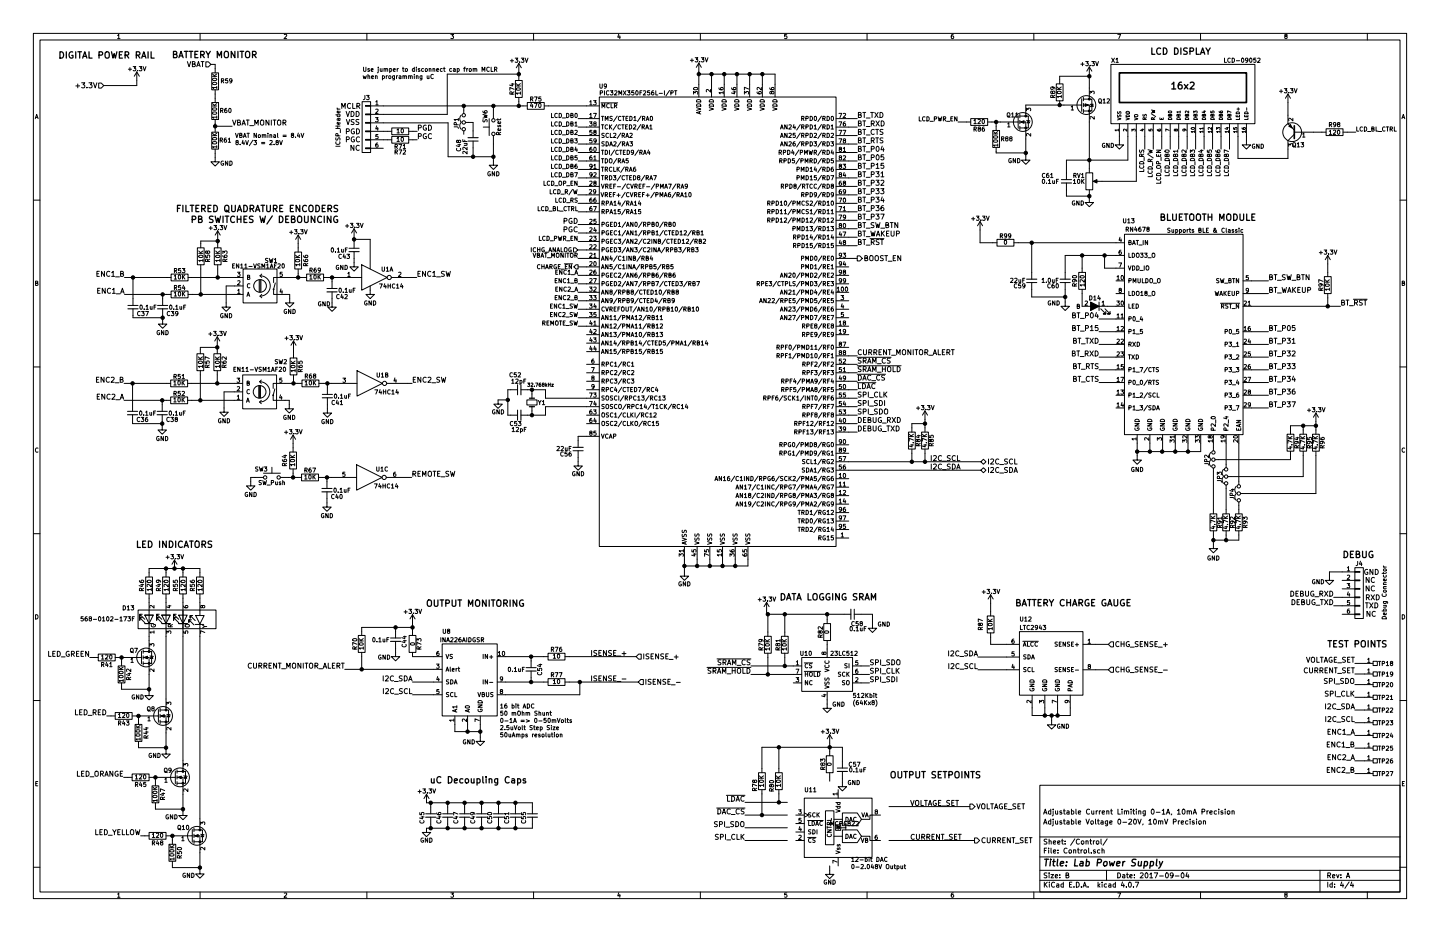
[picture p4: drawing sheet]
<svg xmlns="http://www.w3.org/2000/svg" width="432mm" height="279mm" viewBox="0 0 432 279" stroke-linecap="round" stroke-linejoin="round" font-family="sans-serif">
<g fill="none" stroke="#000" stroke-width=".3">
<path d="M10 10h411.8v259.4h-411.8zM12 12h407.8v255.4h-407.8zM35.3 10.6l.3-.3v1.3M35.3 11.6h.7M39.9 20h.8l-.4 .4 .4 .1v.6h-.8M41.8 20h.7l-.4 .4 .4 .1v.6h-.7M42.9 20l.4 1.2 .5-1.2M56.2 18.5l.5 1.5 .5-1.5M57.7 19.2l.6-.1 .1-.5-.7-.1v1.5h.6l.3-.5-.4-.3M59 20l.5-1.5 .5 1.5M59.1 19.6h.8M60 10v2"/>
<path d="M60.3 18.5h.9M60.7 18.5v1.5M61.7 18.5h.8l.7 .8-.7 .8h-.8zM63.2 19.3h1.3v2.5M85.2 10.4l.5-.1 .3 .3-.8 1h.8M110 10v2M135.2 10.3h.8l-.4 .5 .4 .2-.1 .5h-.7M153 18.2h1M153.5 17.7v1M154.5 17.4h.8l-.5 .5 .4 .1v.6h-.7M155.6 19.1v5M155.6 19.1l-.8 1.2"/>
<path d="M155.6 19.1l.7 1.2M155.8 18.6v.1M156.3 17.4h.8l-.4 .5 .3 .1v.6h-.7M157.5 17.4l.4 1.3 .4-1.3M160 10v2M185.5 10.2l-.3 1h.8M185.9 10.7v.9M207 18.1h1M207.5 17.6v1M208.5 17.3h.7l-.4 .5 .4 .1v.5h-.7M209.5 18.9v10.2M209.5 18.9l-.7 1.3"/>
<path d="M209.5 18.9l.8 1.3M209.8 18.4v.2M210 10v2M210.3 17.3h.8l-.5 .5 .4 .1v.5h-.7M211.5 17.3l.4 1.3 .4-1.3M235.9 10.3h-.6v.6l.6-.1 .1 .5-.3 .3-.4-.1M260 10v2M285.9 10.3l-.6 .3-.1 .7 .3 .3 .4-.1v-.7h-.4l-.3 .2M310 10v2M324.1 19.2h1M324.6 18.7v1M325.6 18.4h.7l-.4 .5 .4 .1v.6h-.7"/>
<path d="M326.9 19.6v.1M327.4 18.4h.8l-.5 .5 .4 .1v.6h-.7M328.5 18.4l.5 1.3 .4-1.3M333.1 19.3h43.2v17.8h-43.2zM333.3 17.4l.9 1.3M334.2 17.4l-.9 1.3M334.6 17.8l.4-.4v1.3M334.6 18.7h.8M335.2 10.3h.8l-.5 1.3M360 10v2M367.2 17.4v1.3h.6M368.9 17.5a.56 .56 0 0 0-.8 .5 .56 .56 0 0 0 .8 .6"/>
<path d="M369.5 17.4a.64 .64 0 0 1 .7 .7 .64 .64 0 0 1-.7 .6zM370.7 18.2h1M372.4 17.5l.1-.1a.61 .61 0 0 1 .5 .7 .61 .61 0 0 1-.6 .5zM374.2 18l-.2 .2-.4-.1-.1-.6 .5-.1 .2 .3-.1 .7-.5 .3M374.8 17.5l.2-.1a.61 .61 0 0 1 .4 .7 .61 .61 0 0 1-.5 .5zM376.6 17.4h-.6l-.1 .6h.7v.6h-.7M377.1 17.5l.5-.1 .3 .4-.8 .9h.8M385.5 10.8l-.3-.2 .3-.3h.4v.4a.5 .5 0 0 0-.5 .2 .5 .5 0 0 0 0 .6l.3 .1 .3-.3-.3-.5M410 10v2M10.6 35.6l.4-1.3 .4 1.3M10.7 35.2h.6M22.7 25.8h1.2"/>
<path d="M23.3 25.2v1.1M24.5 24.8h.9l-.5 .6 .5 .3-.1 .5-.2 .1-.6-.1M26.1 26.2v.1M26.7 24.8h.9l-.5 .6 .5 .3-.1 .5-.2 .1-.6-.1M28 24.8l.5 1.5 .6-1.5M29.6 24.9h.8l.7 .8-.7 .7h-.8zM38.5 20.8h.9M39 20.3v.9M41 21.6l-.7 1.3M41 21.6v4.1h-9.9M41 21.6l.8 1.3M41.3 21.1v.1"/>
<path d="M63.5 21.8h2v5.1h-2zM63.5 30.7h2v5.1h-2zM63.5 39.6h2v5.1h-2zM63.7 22.9h1.3M63.7 22.2l.7 .7M63.7 31.8h1.3M63.7 31.1l.7 .7M63.7 40l.7 .7M63.8 24.8a.69 .69 0 0 1 1.2 .3 .66 .66 0 0 1-.7 .3 .66 .66 0 0 1-.5-.6zM63.8 23.6a.69 .69 0 0 1 1.2 .3 .66 .66 0 0 1-.7 .3 .66 .66 0 0 1-.5-.6zM63.8 33.7a.69 .69 0 0 1 1.2 .3 .66 .66 0 0 1-.7 .3 .66 .66 0 0 1-.5-.6zM63.8 32.5a.69 .69 0 0 1 1.2 .3 .66 .66 0 0 1-.7 .3 .66 .66 0 0 1-.5-.6z"/>
<path d="M64.5 26.9v3.8M64.5 35.8v3.8M64.5 37.8h5.1M65 26.2h-1.3l.4 .4M65 35.1h-1.3l.4 .4M65 25.9v.7M65 34.8v.7M65 22.2l-.7 .5M65 31.1l-.7 .5M65 40l-.7 .5M66.1 33.1h.7v-.5l-.7-.1v1.3M66.4 24.3l.6-.1 .1-.5-.7-.1v1.3"/>
<path d="M66.4 33.1l.5 .7M66.7 24.3l.4 .6M67.9 32.5l-.5 .3v.7l.2 .3 .4-.2-.1-.6h-.3l-.2 .2M68.3 23.6h-.6l-.1 .6h.7v.5h-.7M68.7 32.6l.2-.1a.61 .61 0 0 1 .4 .6 .61 .61 0 0 1-.5 .6zM69.5 24.1l-.2 .3-.4-.1v-.6l.4-.1 .2 .2v.8l-.6 .3M69.7 36l.6 1.5 .5-1.5M70.6 40l.4 1.2 .5-1.2M71.2 36.7h.7l.1-.6-.8-.1v1.5h.6l.3-.5-.3-.3M72.6 37.5l.5-1.5 .5 1.5M72.7 37.1h.7M73.9 36h.8"/>
<path d="M74.1 40h.7M74.3 36v1.5M74.4 40v1.2M74.9 37.7h1.1M76.4 37.5v-1.5l.5 1.1 .5-1.1v1.5M76.9 40v1.2l-.7-1.2v1.2M78.2 36.2l.3-.2 .5 .2-.1 1.2-.7-.1zM80.3 40v.1M80.6 36v1.5l-.8-1.5v1.5M81.4 36v1.5M81.9 36h.9M82.3 36v1.5"/>
<path d="M83.2 40l.2 1.2M83.3 36.2l.3-.2 .6 .2-.2 1.2-.7-.1zM84.9 36.8l.7-.1 .1-.6-.8-.1v1.5M85.2 36.8l.6 .7M89.5 39.9l-.3 .9h.7M90.3 40l.4 1.2 .4-1.2M100.7 38.5h1.3M100.7 37.8h1.3M100.7 34.4h1.3M101.1 32.4l.2 .3M101.1 32.7h.9M101.2 34.4l-.1 .4 .2 .2 .6-.1v-.5"/>
<path d="M101.3 37.8v.7M101.4 35.6l.3 .5 .3-.1-.1-.4M101.9 36.7l.1 .4-.2 .1h-.6v-.5h.2l.1 .5M101.9 33.3l.1 .4-.2 .2-.6-.1v-.5h.2l.1 .6M102 35.6h-.8v.5M102.1 38.8v1M102.5 32.5v-1.5l.5 1.1 .5-1.1v1.5M103.8 33.4l.5 1.5 .5-1.5M103.9 39.4l.7-.1 .1-.5-.8-.2v1.5M103.9 35.8l.5 1.5 .5-1.5M105.1 31.1a.68 .68 0 0 0-.9 .7 .68 .68 0 0 0 .9 .6M105.3 33.4a.77 .77 0 0 1 .9 .8 .77 .77 0 0 1-.9 .7z"/>
<path d="M105.8 31v1.5h.7M106.2 35.9l-.8 .1a.63 .63 0 0 0 .7 .8l-.1 .5h-.7M106.2 38.7a.69 .69 0 0 0-.9 .7 .69 .69 0 0 0 1 .6v-.5h-.3M106.8 33.4a.77 .77 0 0 1 .9 .8 .77 .77 0 0 1-.9 .7zM106.9 38.6a.77 .77 0 0 1 .9 .8 .77 .77 0 0 1-.9 .7zM107 31.8l.7-.1 .1-.6-.8-.1v1.5M107.4 31.8l.5 .7M107.6 35.9l-.8 .1a.63 .63 0 0 0 .7 .8v.5h-.8M108.6 30.5h2.5v15.2h-2.5zM108.9 22.7l.2 .9 .3-.6 .2 .6 .3-.9M109 20.1v1.1l.2 .2 .5-.2v-1.1M109.4 28.6v1.1l-.5 .2"/>
<path d="M109.6 39.2h1.5v.3h-1.5zM109.6 36.7h1.5v.3h-1.5zM109.6 34.2h1.5v.2h-1.5zM109.6 31.6h1.5v.3h-1.5zM109.9 28.6h.8l-.4 .5 .3 .1v.5h-.7M110.3 22.8h.5l.1 .8M110.3 22.3v1.3M110.8 20.6l-.5 .1 .5 .3v.3h-.5M111.1 31.8h47M111.1 36.8h23.3v10.2h13.6M111.1 39.4h6.4M111.3 21l.6-.1-.1-.3-.5 .1 .1 .6h.4"/>
<path d="M111.4 23.1l.6-.1v-.2l-.6 .1 .1 .6h.5M112.6 22.8h.5v.8M112.6 22.7v.9M112.6 35.3h.8l-.4 .4 .3 .1v.6h-.7M112.7 30.5l.3-.3v1.2M112.7 32.8l.5-.1 .2 .4-.8 .9h.8M112.7 31.4h.7M113 37.7l-.3 .9h.7M113.3 38.2v.9M113.4 20.5v1.1l-.2 .2M113.4 20.1v.1M114 20.5l.1 .8h.5"/>
<path d="M114.6 20.5v.9M114.7 22.8l.3-.1 .3 .3-.1 .5h-.5M114.7 22.7v1.3M115.2 20.7l.4-.1 .1 .8M115.2 20.5v.9M115.7 20.7l.5-.1 .1 .8M115.8 22.7v.9M116.2 22.7l-.4 .3M116.6 22.8h.5v.7l-.5-.1zM116.9 20.6l.3-.1 .3 .3-.2 .5h-.4M116.9 20.5v1.3M117.5 38.4h5.1v2h-5.1z"/>
<path d="M118 21l.5-.1v-.3l-.5 .1v.6h.5M118.3 22.7l-.1 1.2h-.4M118.3 22.8l-.4-.1-.2 .3 .1 .5h.5M118.9 22.7v.9M119 38.9l.4-.3v1.3M119 39.9h.8M119.1 20.5v.9M119.3 22.7l-.4 .3M119.5 20.5l-.4 .3M119.7 22.8h.5v.8M120.2 23l-.6 .3 .2 .3 .4-.1M120.4 38.7l.1-.1a.61 .61 0 0 1 .5 .6 .61 .61 0 0 1-.6 .6z"/>
<path d="M120.7 20.5h.5M120.8 22.8h.5l.1 .8M120.8 22.7v.9M120.9 20.1v1.1l.3 .2M121.4 22.9l.4-.1 .1 .8M121.6 20.7h.5v.6h-.5zM122.5 22.8h.5l.1 .8M122.5 22.7v.9M122.6 39.4h2.5M123.1 22.9l.4-.1 .1 .8M124.2 20.6l-.3-.1-.3 .3 .1 .5h.5M124.2 22.3v.1"/>
<path d="M124.2 20.1v1.3M124.2 22.7v.9M124.8 20.1v.1M124.8 22.8h.5l.1 .8M124.8 20.5v.9M124.8 22.7v.9M125.5 38.3h.7l.1-.6-.8-.2v1.5M125.9 20.6l-.5 .1 .5 .3v.3h-.5M126.5 22.7v1.2h-.5M126.5 22.8l-.3-.1-.3 .3 .1 .5h.5M127 20.6l-.4-.1-.2 .3 .1 .5h.5M127.6 20.6l.3-.1 .3 .3-.3 .6-.4-.2z"/>
<path d="M127.8 37.6a.69 .69 0 0 0-.9 .7 .69 .69 0 0 0 1 .6v-.5h-.3M128.1 22.7v.8l.5-.1M128.5 37.5a.77 .77 0 0 1 .9 .8 .77 .77 0 0 1-.9 .7zM128.6 22.7v.9M128.7 20.7l.5-.1v.8M128.7 20.5v.9M129.8 20.7l.5-.1 .1 .8M129.8 20.5v.9M129.9 22.4a.56 .56 0 0 0-.7 .5 .56 .56 0 0 0 .7 .5M130.9 21l.6-.1v-.3l-.6 .1 .1 .6h.5M132.6 20.6l-.3-.1-.3 .3 .1 .5h.5M133 20.5h.5"/>
<path d="M133.2 20.1v1.1l.3 .2M135.4 20.6l-.3-.1-.3 .3 .1 .5h.5M136 20.6h.4l.1 .8M136.2 38l1 .1 .2 .4M136.5 20.9l-.6 .2 .2 .3 .4-.1M136.8 37.4v-.6h-.5l-.1 .6h1.2M137.1 20.6l.4-.1 .2 .3-.1 .5h-.5M137.1 20.5v1.3M137.4 35.8h-1.2l.3 .4M137.4 35.5v.7M138.3 36.7a1.41 1.41 0 0 0 0 2M138.3 34.5a1.41 1.41 0 0 0 0 2.1"/>
<path d="M139 20.5h.5M139.1 31.8v2.2M139.1 39.2v1.1M139.5 20.1l-.3 .2v1.1M139.6 36.7h2.3v4.6M140 20.5v.9M140.3 20.5l-.3 .3M140.8 20.6l.3-.1 .3 .3-.3 .6-.4-.2zM141.9 20.7l.5-.1v.8M141.9 20.5v.9M142.4 20.7l.5-.1 .1 .8M144.6 21.4v-1.3l.4 .9 .4-.9v1.3"/>
<path d="M144.8 34.3l1.3 .3-.9 .2 .9 .3-1.3 .3M144.8 33.3l.3 .5 .7 .1 .3-.2-.2-.5-.6 .1v.4l.2 .2M144.9 35.8v.6l.4 .1a.54 .54 0 0 1 .6-.6l.1 .7M144.9 38.1h1.8M146.7 35.6v5M146.7 20.2a.56 .56 0 0 0-.8 .6 .56 .56 0 0 0 .8 .5M147.3 20.1v1.3h.6M148 31.8v3.8M148.3 20.8l.6-.1v-.5l-.6-.1v1.3M148.6 20.8l.4 .6M149.3 35.6v.5M149.4 37.6l.1 .4 .3-.4h.3v.4"/>
<path d="M150.1 38.6v.4l-.2 .1h-.5v-.5h.2l.1 .5M150.1 36.5v.4l-.2 .1h-.5v-.5l.2-.1 .1 .6M150.1 35.6l-.2 .3h-1M150.1 39.6l-.6 .5M153.3 25.2h.9M153.5 28.2v-.6h-.5l-.1 .6h1.3M153.7 25v.8l-.9-.3M154.2 26.8l-1.3-.6v.9M154.2 27.5l-.7 .4M154.6 24.1h2v5.1h-2zM154.8 25.8h1.3M154.8 25.1l.7 .7"/>
<path d="M154.8 26.5a.76 .76 0 0 1 1.3 .3 .66 .66 0 0 1-.7 .3 .66 .66 0 0 1-.6-.6zM155.6 29.2v2.6M155.6 22.2h-21.5v12.1h-23M156.1 27.9h-1.3l.3 .4M156.1 27.6v.7M156.1 25.1l-.8 .5M158.1 30.7h5.1v2.1h-5.1zM159.1 29.7l.6-.1 .1-.4-.7-.1v1.2M159.4 30.9l-.3 .9h.7M159.4 29.7l.4 .6M159.7 31.4v.8M160.2 31h.9l-.6 1.2"/>
<path d="M160.2 29.1h.9l-.5 1.2M161.6 31.1l.2-.1a.61 .61 0 0 1 .5 .6 .61 .61 0 0 1-.6 .6zM162.2 29.1h-.6l-.1 .5h.7v.6h-.7M163.2 31.8h16.5M165.4 34v1.3h.6M165.4 36.5v1.3h.6M165.4 39.1v1.2h.6M167.1 34.1a.56 .56 0 0 0-.8 .5 .56 .56 0 0 0 .8 .5M167.1 36.6a.56 .56 0 0 0-.8 .5 .56 .56 0 0 0 .8 .6M167.1 39.2a.56 .56 0 0 0-.8 .5 .56 .56 0 0 0 .8 .5M167.7 34a.64 .64 0 0 1 .7 .6 .64 .64 0 0 1-.7 .7zM167.7 36.5a.64 .64 0 0 1 .7 .7 .64 .64 0 0 1-.7 .6z"/>
<path d="M167.7 39.1a.64 .64 0 0 1 .7 .6 .64 .64 0 0 1-.7 .6zM168.6 35.4h1M168.6 37.9h1M169.9 34a.64 .64 0 0 1 .7 .6 .64 .64 0 0 1-.7 .7zM169.9 36.5a.64 .64 0 0 1 .7 .7 .64 .64 0 0 1-.7 .6zM169.9 39.1a.64 .64 0 0 1 .7 .6 .64 .64 0 0 1-.7 .6zM171.2 34.6l.6-.1v-.4l-.6-.1v1.3h.5l.2-.5-.3-.2M171.2 37.1l.6-.1v-.4l-.6-.1v1.3h.5l.2-.4-.3-.3M171.2 39.6l.6-.1v-.3l-.6-.1v1.2h.5l.2-.4-.3-.3M172.4 36.9l.3-.4v1.3M172.4 39.2l.5-.1 .2 .3-.8 .9h.8M172.4 37.8h.7"/>
<path d="M172.5 34.1l.2-.1a.61 .61 0 0 1 .4 .6 .61 .61 0 0 1-.5 .6zM173.4 38.1h6.3M173.4 35.6h6.3M176.8 36.5h.7l-.4 .5 .4 .1v.6h-.7M176.8 30.5l.4-.3v1.2M176.8 34.3l.4-.3v1.3M176.8 35.3h.7M176.8 31.4h.7M177.5 39.1h-.6l-.1 .5h.7v.6h-.7M178 30.2h.8l-.5 .5 .4 .1v.5h-.7M178 34h.8l-.5 1.3M178.3 37.1l-.2-.3 .2-.3 .4 .1v.3a.52 .52 0 0 0-.5 .2 .52 .52 0 0 0-.1 .6h.6l-.2-.6"/>
<path d="M178.3 39.6l-.2-.2 .2-.3 .4 .1v.3a.52 .52 0 0 0-.5 .1 .52 .52 0 0 0-.1 .6h.6l-.2-.6M179.7 29.1h71v134.7h-71zM179.9 25.2v1l.2 .2 .5-.2v-1M180 27.9l.6-.1v-.5l-.6-.1v1.3M180.2 30.8h5M180.3 34.9h.8M180.3 37.4h.8M180.5 32.3v-1.2l.4 .9 .5-.9v1.2M180.7 34.9v1.2M180.7 37.4v1.3M181.3 27.2v1.3M181.5 36.1v-1.2l.4 .9 .4-.9v1.2"/>
<path d="M181.9 25.7l-.3 .3-.3-.1-.1-.6 .4-.1 .3 .2-.1 .7-.5 .3M182.2 37.5a.56 .56 0 0 0-.8 .5 .56 .56 0 0 0 .8 .6M182.6 27.3a.56 .56 0 0 0-.8 .5 .56 .56 0 0 0 .8 .5M182.7 31.2a.56 .56 0 0 0-.8 .5 .56 .56 0 0 0 .8 .5M182.8 37.4v1.3M182.9 37.9l.6 .8M183 40v1.2h.6M183 27.2h.8l-.4 .5 .3 .1v.5h-.7M183.2 31.1v1.2h.6M183.5 37.4l-.7 .7M183.6 34.9h-.6l-.1 .5a.54 .54 0 0 1 .6 .6l-.6 .1M184.3 31.7l.6-.1v-.4l-.6-.1v1.2"/>
<path d="M184.3 27.3l.5-.1 .2 .4-.8 .9h.8M184.6 31.7l.4 .6M184.9 37.3l-1.1 1.7M185.1 34.8l-1.1 1.6M185.6 28.5v-1.3l.4 .9 .4-.9v1.3M186.1 37.5a.56 .56 0 0 0-.8 .5 .56 .56 0 0 0 .8 .6M186.2 39.9l-1.1 1.6M186.2 35a.56 .56 0 0 0-.8 .5 .56 .56 0 0 0 .8 .5M186.4 37.4h.7M186.6 34.9h.7M186.8 37.4v1.3M186.9 27.2l.8 1.3"/>
<path d="M186.9 34.9v1.2M187.6 38h.4M187.7 35.5h.4M187.7 27.2l-.8 1.3M188.1 27.2h.8l-.4 .5 .3 .1v.5h-.7M188.2 37.4h-.6v1.3h.6M188.3 34.9h-.6v1.2h.6M188.7 37.4a.64 .64 0 0 1 .7 .6 .64 .64 0 0 1-.7 .7zM188.8 34.9a.64 .64 0 0 1 .8 .6 .64 .64 0 0 1-.8 .6zM189.9 37.5l.5-.1 .3 .4-.8 .9h.8M190.1 35.2l.3-.3v1.2M190.1 27.2h-.6l-.1 .6h.7v.5h-.7"/>
<path d="M190.1 36.1h.7M190.7 27.3l.2-.1a.61 .61 0 0 1 .5 .6 .61 .61 0 0 1-.6 .6zM191.9 27.8h.4M192.1 37.3l-1.1 1.7M192.3 34.8l-1.1 1.6M192.5 27.2h-.6v1.3M192.5 38.1l.6-.1 .1-.5-.7-.1v1.3M192.7 35.5h.6v-.5l-.6-.1v1.2M192.8 38.1l.4 .6M192.9 27.3l.5-.1 .2 .4-.7 .9h.7M193 35.5l.4 .6M193.6 38.7l.4-1.3 .5 1.3"/>
<path d="M193.8 36.1l.4-1.2 .4 1.2M193.8 38.3h.5M193.9 35.8h.6M194.8 27.2h-.6v.6h.6v.5h-.6M194.8 37.8l.4-.4v1.3M194.8 38.7h.8M195.1 35l.1-.1a.61 .61 0 0 1 .5 .6 .61 .61 0 0 1-.6 .6zM196 27.2l-.6 .3v.7l.2 .3 .4-.2v-.6h-.4l-.2 .2M196.6 27.2v1.3h.7M197.7 28h.9M199.2 27.2v1.3M200.8 27.1l-1.1 1.7"/>
<path d="M201.2 27.9l.6-.1v-.5l-.6-.1v1.3M202.3 27.2h.7M202.6 27.2v1.3M208 28.2v-.8l.5 .5 .1-.4h.5v.7M208 26.4a.76 .76 0 0 1 1.2 .2 .66 .66 0 0 1-.7 .3 .66 .66 0 0 1-.5-.5zM208.9 32.3l1.2 .4-1.2 .4M208.9 31.3a.69 .69 0 0 1 .8-.1 .69 .69 0 0 1 .4 .6h-1.2zM208.9 30.1a.69 .69 0 0 1 .8-.2 .69 .69 0 0 1 .4 .7h-1.2zM209.5 22.2h22.9v6.9M209.8 33.5v.6M210.1 33.4l-1.2 .4 1.2 .4M212.7 32.3l1.2 .4-1.2 .4"/>
<path d="M212.7 31.3a.69 .69 0 0 1 .8-.1 .69 .69 0 0 1 .4 .6h-1.2zM212.7 30.1a.69 .69 0 0 1 .8-.2 .69 .69 0 0 1 .4 .7h-1.2zM213.1 26.8v.8l-1-.8-.3 .3 .1 .4M213.4 22.2v6.9M215.6 26.3l.3 .6h.7l.3-.2-.2-.4h-.6v.4l.2 .2M216.5 32.3l1.3 .4-1.3 .4M216.5 31.3a.69 .69 0 0 1 .8-.1 .69 .69 0 0 1 .5 .6h-1.3zM216.7 29.9a.67 .67 0 0 1 .7 0 .67 .67 0 0 1 .4 .7h-1.3zM216.9 27.8h-1.3l.4 .3M216.9 27.4v.7M217.2 22.2v6.9M219.4 26.3l.3 .6h.7l.3-.2-.2-.4h-.6v.4l.2 .2"/>
<path d="M219.8 27.6h.9M220.2 27.4v.7l-.9-.2M220.3 32.3l1.3 .4-1.3 .4M220.3 31.3a.69 .69 0 0 1 .8-.1 .69 .69 0 0 1 .5 .6h-1.3zM220.5 29.9a.67 .67 0 0 1 .7 0 .67 .67 0 0 1 .4 .7h-1.3zM221 22.2v6.9M223.2 28.2v-.8l.5 .5 .1-.4h.6v.7M224.1 32.3l1.3 .4-1.3 .4M224.2 31.3a.69 .69 0 0 1 .7-.1 .69 .69 0 0 1 .5 .6h-1.3zM224.2 30.1a.69 .69 0 0 1 .7-.2 .69 .69 0 0 1 .5 .7h-1.3zM224.5 26.7l-1.3-.5v.8M224.8 22.2v6.9"/>
<path d="M227 27.6l.3 .5h.7l.3-.2-.1-.4-.6 .1-.1 .3 .2 .2M227.9 32.3l1.3 .4-1.3 .4M228 31.3a.69 .69 0 0 1 .7-.1 .69 .69 0 0 1 .5 .6h-1.3zM228 30.1a.69 .69 0 0 1 .7-.2 .69 .69 0 0 1 .5 .7h-1.3zM228.3 26.2v.8l-.9-.8-.4 .2 .1 .5M228.6 22.2v6.9M230.8 26.3l.3 .6h.8l.2-.2-.1-.4h-.6l-.1 .4 .2 .2M231.4 27.7l.6-.2v.6a.52 .52 0 0 1-.6-.1 .52 .52 0 0 1-.2-.5h-.3l-.1 .4 .3 .2 .3-.2M231.7 32.3l1.3 .4-1.3 .4M231.8 31.3a.69 .69 0 0 1 .8-.1 .69 .69 0 0 1 .4 .6h-1.3zM231.9 29.9a.67 .67 0 0 1 .8 0 .67 .67 0 0 1 .3 .7h-1.3zM234 38.7l.4-1.3 .5 1.3"/>
<path d="M234.2 38.3h.5M236 37.4v1.3l-.7-1.3v1.3M236 40v1.2l-.7-1.2v1.2M236.6 37.5l.5-.1 .2 .4-.8 .9h.8M238.1 37.3l-.3 1h.8M238.4 37.8v.9M238.5 40h-.7v.5h.7v.6h-.7M240 37.3l-1.1 1.7M240 39.9l-1.1 1.6M240.4 35.5h.6v-.5l-.6-.1v1.2M240.4 38.1l.6-.1v-.5l-.6-.1v1.3M240.7 35.5l.4 .6"/>
<path d="M240.7 38.1l.4 .6M241.7 35.5h.6v-.5l-.6-.1v1.2M241.7 38.1l.6-.1v-.5l-.6-.1v1.3M242.9 34.9a.64 .64 0 0 1 .7 .6 .64 .64 0 0 1-.7 .6zM242.9 37.4a.64 .64 0 0 1 .7 .6 .64 .64 0 0 1-.7 .7zM242.9 40a.64 .64 0 0 1 .7 .6 .64 .64 0 0 1-.7 .6zM244.1 37.8l.4-.4v1.3M244.1 38.7h.8M244.2 35l.2-.1a.61 .61 0 0 1 .5 .6 .61 .61 0 0 1-.6 .6zM246.3 34.8l-1.1 1.6M246.3 37.3l-1.1 1.7M246.3 39.9l-1.1 1.6"/>
<path d="M246.7 35.5h.6l.1-.5-.7-.1v1.2M246.7 38.1l.6-.1 .1-.5-.7-.1v1.3M247 35.5l.4 .6M247 38.1l.4 .6M248 34.9a.64 .64 0 0 1 .7 .6 .64 .64 0 0 1-.7 .6zM248 37.4a.64 .64 0 0 1 .7 .6 .64 .64 0 0 1-.7 .7zM248 40a.64 .64 0 0 1 .7 .6 .64 .64 0 0 1-.7 .6zM249.2 37.8l.4-.4v1.3M249.2 38.7h.7M249.3 35l.2-.1a.61 .61 0 0 1 .5 .6 .61 .61 0 0 1-.6 .6zM250.7 38.1h6.3M250.7 35.6h6.3"/>
<path d="M251.6 34h.8l-.5 1.3M251.6 36.5h.8l-.5 1.3M251.6 39.1h.8l-.5 1.2M252.8 39.1h.8l-.5 1.2M252.9 34.1l.4-.1 .3 .3-.8 1h.8M253.4 36.5l-.5 .3v.7l.2 .3 .4-.1-.1-.6-.3-.1-.2 .2M257.4 34.4h.7v-.5l-.7-.2v1.5h.6l.3-.5-.4-.3M257.4 37l.7-.1v-.5l-.7-.2v1.6h.6l.3-.5-.4-.3M257.4 39.5l.7-.1v-.5l-.7-.1v1.5h.6l.3-.5-.4-.3M258.7 38.8h.9M258.7 33.7h.9M258.7 36.2h.9"/>
<path d="M259.2 33.7v1.5M259.2 36.2v1.6M259.2 38.8v1.5M259.7 35.4h1.2M259.7 37.9h1.2M261.1 33.7h.8M261.3 37.1l.7-.1 .1-.6-.8-.2v1.6M261.5 33.7v1.5M261.6 37.1l.6 .7M262.2 38.9a.68 .68 0 0 0-1 .6 .68 .68 0 0 0 1 .7M262.3 33.7l1 1.5M262.6 38.8h.8"/>
<path d="M262.7 36.2l1 1.6M263 38.8v1.5M263.3 33.7l-1 1.5M263.7 36.2l-1 1.6M263.9 33.7a.77 .77 0 0 1 .9 .8 .77 .77 0 0 1-.9 .7zM264.2 36.2a.77 .77 0 0 1 .9 .8 .77 .77 0 0 1-.9 .8zM264.8 38.9h-.8a.63 .63 0 0 0 .7 .8l-.1 .5h-.7M275.6 35v1.3h.7M277.4 35.1a.56 .56 0 0 0-.8 .5 .56 .56 0 0 0 .8 .5M277.9 35a.64 .64 0 0 1 .7 .6 .64 .64 0 0 1-.7 .7zM278.9 36.4h1M280.2 35.7l.6-.1v-.5l-.6-.1v1.3"/>
<path d="M281.3 35l.3 1.3 .3-.9 .2 .9 .3-1.3M282.9 35.7l.6-.1v-.5l-.6-.1v1.3M283.2 35.7l.4 .6M283.8 36.4h1M285.1 35.6h.4M285.7 35h-.6v1.3h.6M287 35v1.3l-.7-1.3v1.3M287.3 36.6h3.8M291.1 35.6h5.1v2h-5.1zM292 36.1l.4-.3v1.3M292 37.1h.8M292.1 38.7h.6v-.5l-.6-.1v1.2"/>
<path d="M292.4 38.7l.4 .6M293.3 35.9l.5-.1 .2 .3-.8 1h.8M293.5 38.6l-.2-.2 .2-.3 .5 .1v.3a.52 .52 0 0 0-.6 .1 .52 .52 0 0 0-.1 .6h.7l-.2-.6M294.6 35.9l.2-.1a.61 .61 0 0 1 .4 .6 .61 .61 0 0 1-.5 .6zM295.1 38.1l-.5 .3-.1 .7 .2 .2 .5-.1-.1-.6h-.4l-.2 .2M296.2 36.6h9.1M297.7 39.1h2v5.1h-2zM297.9 39.4l.7 .8M298.7 36.6v2.5M299.2 39.4l-.8 .6M302.2 37.1l.3-.3v1.2M302.2 38h.7"/>
<path d="M302.2 33.9h.5l.1 .3-.3 .9-.4-.2zM302.2 34.8l.7 .4M303.3 34.2l.4-.4v1.3M303.3 35.1h.7M304.5 34.2l.4-.4v1.3M304.5 35.1h.8M305.3 34.7v3.8M305.8 36.6h1.8v11.4h1.3l-1.3 1.3-1.3-1.3h1.3M305.8 34.3v1M305.8 36.1v1M305.8 37.8v1.1M305.8 34.8h1.8"/>
<path d="M307.6 34.8h.8v3.6h-2.6M307.8 33.2v-.8l.5 .4 .1-.3h.5v.7M307.8 36.1l1.1 .2M308.4 36.2l.3 .6h-.7zM315.6 27.5l.6-.1v.6a.52 .52 0 0 1-.6-.1 .52 .52 0 0 1-.1-.5h-.3l-.1 .4 .2 .2 .3-.2M315.6 26.1l.2 .2v.4h-.6l-.1-.4 .2-.2h.7l.3 .6M315.7 29.2l-.1-.6h-.4l-.1 .6h1.2M316.3 28.5l-.6 .4M316.7 25.1h2.1v5.1h-2.1zM317 26.8h1.2M317 26.1l.7 .7M317 27.5a.76 .76 0 0 1 1.2 .3 .66 .66 0 0 1-.7 .3 .66 .66 0 0 1-.5-.6z"/>
<path d="M317.8 30.2v1.3M318.2 28.9h-1.2l.3 .4M318.2 28.6v.7M318.2 26.1l-.7 .5M321.2 32.1l.4-.4v1.3M321.2 33h.7M324.4 29.6v3.8M324.4 31.5h-16.8v3.3M324.9 31.5h1.7v20.3M324.9 29.2v1M324.9 31v1M324.9 32.8v1"/>
<path d="M324.9 29.7h1.7M326.6 29.7h.8v3.6h-2.5M326.6 20.1l-.7 1.2M326.6 20.1v9.6M326.6 20.1l.8 1.2M326.6 22.9h-8.8v2.2M326.8 28.1v-.8l.5 .5 .1-.4h.6v.7M327 31.2h.8l-.4 .7zM327.9 31.8l-1 .2M328.1 35v.7l-.9-.7-.4 .2 .1 .5M329.5 29.8l.2-.2 .5 .2 .1 .7-.3 .4-.5-.2zM329.7 30.6l.6 .4"/>
<path d="M330.8 30l.3-.4v1.3M330.8 30.9h.7M332 29.7l.5-.1 .2 .4-.8 .9h.8M335.1 35.3l1 .3-1 .4M335.2 34.4l.1 .6 .4-.5h.3l.1 .5M335.2 33.5l.1 .5 .4-.5h.3l.1 .5M335.4 39h-1.1l.3 .3M335.4 38.7v.6M335.7 37.1v6.3h1.2l-1.2 1.3-1.3-1.3h1.3M337.6 35.3l1.1 .3-1.1 .4M337.7 34.6a.55 .55 0 0 1 .6-.2 .55 .55 0 0 1 .4 .6h-1.1zM337.7 33.6a.55 .55 0 0 1 .6-.2 .55 .55 0 0 1 .4 .5h-1.1z"/>
<path d="M337.9 38.7v.6l-.7-.6-.3 .2 .1 .4M338.2 37.1v10.9h-18.4v5.8M339.4 39.3v-.6l.4 .3 .1-.3h.4v.6M340.2 35.3l1 .3-1 .4M340.2 34.5l.8-.1 .2 .4-.3 .2h-.6zM340.7 37.1v17.3h-12.5M342.3 38.8h.7M342.6 38.7v.6l-.7-.3M342.8 34.3l.1 .5 .5-.5h.2l.1 .5M343.3 35.8l-.1-.5h-.4l-.1 .5h1M343.3 37.1v7.6M343.7 35.3l-.4 .3"/>
<path d="M344.5 38.7v.5l.5 .1-.1-.5 .5-.1v.6M345.2 34.1l1.3 .9M345.3 33l1 .2-.7 .2 .7 .2-1 .2M345.8 35.8l-.1-.5h-.4v.5h1M345.8 37.1v7.6M346.3 35.3l-.5 .3M347 38.8l.1 .3 .8 .2 .2-.2-.1-.4-.5 .1 .1 .5M347.8 35.3v.5h1v-.5M348.3 35.5v.3M348.4 37.1v7.6M350.4 35.4a.55 .55 0 0 1 .6-.1 .55 .55 0 0 1 .4 .5h-1.1zM350.4 33.4a.55 .55 0 0 1 1 .2l-.1 .2a.5 .5 0 0 1-.6 .1 .5 .5 0 0 1-.3-.5z"/>
<path d="M350.6 39.1l-1-.4v.6M350.8 34.5l.2-.3 .4 .2v.4h-1.1l.1-.5 .4 .1v.4M350.9 37.1v7.6M352.6 38.9l.4-.2v.5a.41 .41 0 0 1-.4 0 .41 .41 0 0 1-.1-.5l-.3 .1-.1 .3 .2 .2 .3-.2M352.9 35.4a.55 .55 0 0 1 .7-.1 .55 .55 0 0 1 .3 .5h-1zM353.4 34.5l.2-.3 .3 .2v.4h-1l.1-.5 .3 .1 .1 .4M353.4 37.1v7.6M353.9 33.6h-1l.3 .2M353.9 33.3v.5M355.1 38.7l.1 .5h-.5l.2-.5h.5l.3 .5M355.5 35.4a.55 .55 0 0 1 .6-.1 .55 .55 0 0 1 .3 .5h-1zM355.9 34.5l.2-.3 .3 .2v.4h-1l.1-.5 .4 .1v.4"/>
<path d="M356 37.1v7.6M356.4 33.3v.6l-.7-.6-.3 .2 .1 .3M357.3 38.4v-.1a.55 .55 0 0 1 .9 .3l-.1 .1a.5 .5 0 0 1-.5 .1 .5 .5 0 0 1-.3-.4zM358 33.9v-.6l.3 .3 .1-.3h.5v.6M358.1 35.3a.53 .53 0 0 1 .6 0 .53 .53 0 0 1 .3 .5h-1zM358.2 39.5h-1l.3 .3M358.2 39.2v.6M358.4 34.5l.2-.3 .4 .2v.4h-1l.1-.5 .3 .1v.4M358.5 37.1v7.6M360.6 35.4a.55 .55 0 0 1 .6-.1 .55 .55 0 0 1 .3 .5h-1zM360.8 39.5h-1.1l.3 .3M360.8 38.5h-1.1l.3 .3"/>
<path d="M360.8 38.2v.6M360.8 39.2v.6M360.8 33.4h.7M361 34.5l.2-.3 .3 .2v.4h-1l.1-.5 .3 .1 .1 .4M361.1 37.1v7.6M361.2 33.2v.6l-.7-.2M363 33.3v.5h.5v-.4l.5-.1v.5M363.1 35.4a.55 .55 0 0 1 .6-.1 .55 .55 0 0 1 .4 .5h-1.1zM363.3 39.5h-1l.3 .3M363.3 38.2v.6l-.7-.6-.3 .2 .1 .4M363.3 39.2v.6M363.5 34.5l.2-.3 .4 .2v.4h-1.1l.1-.5 .4 .1v.4"/>
<path d="M363.6 37.1v7.6M364.8 38.8v-.6l.4 .4 .1-.3h.4v.5M365.6 33.4l.1 .3 .7 .1 .2-.1-.1-.4-.5 .1 .2 .4M365.6 35.4a.55 .55 0 0 1 .7-.1 .55 .55 0 0 1 .3 .5h-1zM365.8 39.5h-1l.3 .3M365.8 39.2v.6M366.1 34.5l.2-.3 .3 .2v.4h-1l.1-.5 .3 .1 .1 .4M366.1 37.1v7.6M367.7 38.3h.7M368 38.2v.6l-.7-.2M368.2 35.4a.55 .55 0 0 1 .6-.1 .55 .55 0 0 1 .3 .5h-1zM368.4 39.5h-1l.3 .3"/>
<path d="M368.4 39.2v.6M368.6 34.5l.2-.3 .3 .2v.4h-1l.1-.5 .4 .1v.4M368.7 37.1v7.6M369.1 33.7l-1-.5v.7M369.9 38.3v.4l.5 .1-.1-.5h.5v.5M370.7 34.5v.5h1v-.5M370.7 33.7a.55 .55 0 0 1 .6-.1 .55 .55 0 0 1 .4 .5h-1zM370.9 39.5h-1l.3 .3M370.9 32.7h.8M370.9 39.2v.6M371.1 34.7v.3M371.2 37.1v10.4h15v-5.3l1.9-1.9"/>
<path d="M371.3 32.3v.8M371.7 35.3v.5h-1M372.4 38.3l.1 .4 .8 .1 .2-.2-.1-.3h-.5l.1 .5M373.2 34.5v.5h1v-.5M373.3 33.7a.55 .55 0 0 1 .6-.1 .55 .55 0 0 1 .3 .5h-1zM373.5 39.5h-1.1l.3 .3M373.5 39.2v.6M373.7 34.7v.3M373.8 37.1v6.3h1.2l-1.2 1.3-1.3-1.3h1.3M373.8 32.3v.8M374.2 35.3v.5h-1M383.7 27.4h.9"/>
<path d="M384.1 26.9v.9M385.1 26.6h.8l-.4 .5 .4 .1v.5h-.8M386.2 28.2v8.9l1.9 1.9M386.2 28.2l-.8 1.3M386.2 28.2l.8 1.3M386.5 27.7v.1M386.9 26.6h.8l-.4 .5 .4 .1v.5h-.8M387.7 35.5v.7l-.9-.7-.4 .2 .1 .5M388.1 26.6l.4 1.2 .5-1.2M388.1 39.6h9.5M397.6 38.6h5.1v2h-5.1zM398.6 39.4l.4-.4v1.3"/>
<path d="M398.6 37.4l.6-.1 .1-.5-.7-.1v1.3M398.9 37.4l.4 .6M399.8 39.1l.5-.1 .2 .4-.8 .9h.8M400.6 37.3l-.3 .2-.4-.1v-.6l.4-.1 .3 .3-.1 .7-.6 .3M401.1 39.1l.2-.1a.61 .61 0 0 1 .5 .7 .61 .61 0 0 1-.6 .5zM401.3 37.3l-.2-.3 .2-.3 .4 .1v.3a.52 .52 0 0 0-.5 .2 .52 .52 0 0 0-.1 .6h.6l-.2-.6M402.7 39.6h3.8M406.8 38v1.3h.6M408.6 38.2a.56 .56 0 0 0-.8 .5 .56 .56 0 0 0 .8 .5M409.1 38a.64 .64 0 0 1 .7 .7 .64 .64 0 0 1-.7 .6zM410.1 39.4h.9M411.4 38.6l.6-.1v-.3l-.6-.2v1.3h.4l.3-.4-.3-.3"/>
<path d="M412.6 38v1.3h.6M413.3 39.4h1M415.3 38.2a.56 .56 0 0 0-.8 .5 .56 .56 0 0 0 .8 .5M415.7 38h.7M416.1 38v1.3M416.8 38.7l.6-.1 .1-.4-.7-.2v1.3M417.1 38.7l.5 .6M418.1 38v1.3h.6M420.4 35.6l.4-1.3 .4 1.3M420.5 35.2h.6M10 60h2M63.7 40.7h1.3"/>
<path d="M63.8 41.4a.76 .76 0 0 1 1.2 .3 .66 .66 0 0 1-.7 .3 .66 .66 0 0 1-.5-.6zM63.8 42.6a.69 .69 0 0 1 1.2 .3 .66 .66 0 0 1-.7 .3 .66 .66 0 0 1-.5-.6zM64.5 44.7v3.8h1.3l-1.3 1.3-1.3-1.3h1.3M65 44h-1.3l.4 .4M65 43.7v.7M66 42h.6l.1-.5-.7-.1v1.2M66.3 42l.4 .6M67 48.3a.57 .57 0 0 0-.7 .6 .57 .57 0 0 0 .7 .5v-.4h-.2M67.8 41.4l-.5 .3-.1 .7 .3 .2 .4-.1-.1-.6h-.3l-.3 .2M68.3 48.3v1.3l-.7-1.3v1.3M68.5 41.7l.3-.3v1.2M68.5 42.6h.7"/>
<path d="M68.9 48.3a.64 .64 0 0 1 .7 .6 .64 .64 0 0 1-.7 .7zM71 42.6l-.3-.2 .3-.3 .4 .1v.3a.52 .52 0 0 0-.5 .2 .52 .52 0 0 0-.1 .6h.6l-.2-.7M71.9 40.5l.6-.1v-.3l-.6-.1v1.2h.5l.2-.4-.3-.3M72 43.3v.1M72.8 42l-.2 1h.7M73 41.2l.4-1.2 .4 1.2M73.1 40.8h.6M73.2 42.5v.9M73.7 42.1l.4 1.3 .4-1.3M75.8 42l-1 1.7M76.1 42.1h.8l-.4 .5 .4 .1v.6h-.8M77.5 40.5l.4-.1 .2 .2-.2 .6-.4-.1z"/>
<path d="M78.4 42.7h1M78.4 43.1h1M78.6 40.5l.5-.1 .1 .8M78.6 40.4v.8M79.2 40.5l.5-.1v.8M80.3 40.4v.8M80.9 42.2l.5-.1 .2 .4-.8 .9h.8M80.9 40.5l.5-.1 .1 .8M80.9 40.4v.8M82.1 40.4h.5v.8M82.2 43.3v.1M82.6 40.7l-.6 .2 .2 .3 .4-.1"/>
<path d="M83 42.6l-.2-.2 .2-.3 .4 .1v.3a.52 .52 0 0 0-.5 .2 .52 .52 0 0 0-.1 .6h.6l-.2-.7M83.8 42.1l.5 1.3 .4-1.3M84.9 40.5h.9M84.9 40.9h.9M87.6 40.5l-.2-.2 .2-.3 .4 .1v.3a.52 .52 0 0 0-.5 .1 .52 .52 0 0 0-.1 .6h.6l-.2-.6M88.6 41.1v.1M89.8 40.4v.8M100.7 43.8h1.3M100.7 41.3v.6l.5 .1a.54 .54 0 0 1 .6-.6l.1 .6M100.8 42.5a.56 .56 0 0 0 .5 .8 .56 .56 0 0 0 .5-.8M101.3 40.7v-.6h-.5l-.1 .6h1.3M103.9 41.8h.7l.1-.6-.8-.2v1.5"/>
<path d="M106.1 43.6v1.5l-.9-1.5v1.5M106.2 41.1a.69 .69 0 0 0-.9 .7 .69 .69 0 0 0 1 .6v-.5h-.3M107.7 43.7a.68 .68 0 0 0-1 .6 .68 .68 0 0 0 1 .6M107.8 41.2a.68 .68 0 0 0-1 .6 .68 .68 0 0 0 1 .6M109.6 44.3h1.5v.3h-1.5zM109.6 41.8h1.5v.2h-1.5zM111.1 41.9h6.4M111.1 44.5h3.8M113.3 42.9l-.6 .3v.7l.2 .2 .4-.1v-.6h-.4l-.2 .2M113.3 40.3h-.6v.6h.6v.6h-.6M117.5 40.9h5.1v2h-5.1zM118.5 43.9h.6v-.5l-.6-.1v1.3"/>
<path d="M118.5 45.6l.6-.1v-.5l-.6-.1v1.3M118.8 43.9l.4 .7M118.8 45.6l.4 .6M119 41.5l.4-.4v1.3M119 42.4h.8M119.6 43.3h.8l-.5 1.3M119.6 44.9h.8l-.5 1.3M120.4 41.2l.1-.1a.61 .61 0 0 1 .5 .7 .61 .61 0 0 1-.6 .5zM120.9 43.6l.4-.3v1.3M120.9 45l.5-.1 .2 .4-.8 .9h.8M120.9 44.6h.7M122.6 41.9h2.5"/>
<path d="M125.5 40.9l.7-.1 .1-.6-.8-.1v1.5M127.8 40.1a.69 .69 0 0 0-.9 .7 .69 .69 0 0 0 1 .6v-.5h-.3M129.4 40.2a.68 .68 0 0 0-1 .6 .68 .68 0 0 0 1 .6M137 44.5a.56 .56 0 0 0 .5 .7 .56 .56 0 0 0 .5-.7M137.3 43.4h.9M137.4 42.3l.6-.2v.6a.52 .52 0 0 1-.5-.1 .52 .52 0 0 1-.2-.5h-.3l-.1 .4 .2 .2 .3-.2M137.7 43.2v.8l-.9-.3M138.8 41.8v.6h1.3M139.2 43.1h.9M139.4 42v.4M139.9 43.1l.1 .4-.8 .1M140.1 45.4v.8l-1-.8-.3 .2 .1 .5"/>
<path d="M140.1 44.1v.8l-1-.8-.3 .3 .1 .5M140.3 42.3h3.1M141.9 42.3v4.7M147 51.5a.57 .57 0 0 0-.7 .6 .57 .57 0 0 0 .7 .5v-.4h-.2M148 40.6v8.9h1.2l-1.2 1.3-1.3-1.3h1.3M148.3 51.5v1.2l-.7-1.2v1.2M148.9 51.5a.64 .64 0 0 1 .7 .6 .64 .64 0 0 1-.7 .6zM149.5 40.4v-.6l-.5-.1-.1 .7h1.2M163.1 54.3v1.3h.6M164.8 54.4a.56 .56 0 0 0-.7 .5 .56 .56 0 0 0 .7 .5M165 56.8v1.3h.6M165.4 41.6v1.3h.6"/>
<path d="M165.4 44.1v1.3h.6M165.4 46.7v1.3h.6M165.4 49.2v1.3h.6M165.4 51.8v1.2h.6M165.4 54.3a.64 .64 0 0 1 .7 .6 .64 .64 0 0 1-.7 .7zM166.4 55.7h.9M166.6 59.4v1.3h.7M166.7 56.9a.56 .56 0 0 0-.8 .6 .56 .56 0 0 0 .8 .5M167.1 41.7a.56 .56 0 0 0-.8 .5 .56 .56 0 0 0 .8 .5M167.1 44.2a.56 .56 0 0 0-.8 .6 .56 .56 0 0 0 .8 .5M167.1 46.8a.56 .56 0 0 0-.8 .5 .56 .56 0 0 0 .8 .5M167.1 49.3a.56 .56 0 0 0-.8 .5 .56 .56 0 0 0 .8 .6"/>
<path d="M167.1 51.9a.56 .56 0 0 0-.8 .5 .56 .56 0 0 0 .8 .5M167.3 56.8a.64 .64 0 0 1 .7 .7 .64 .64 0 0 1-.7 .6zM167.6 54.5l.3-.2 .5 .2v.6l-.3 .5-.5-.2zM167.7 41.6a.64 .64 0 0 1 .7 .6 .64 .64 0 0 1-.7 .7zM167.7 44.1a.64 .64 0 0 1 .7 .7 .64 .64 0 0 1-.7 .6zM167.7 46.7a.64 .64 0 0 1 .7 .6 .64 .64 0 0 1-.7 .7zM167.7 49.2a.64 .64 0 0 1 .7 .7 .64 .64 0 0 1-.7 .6zM167.7 51.8a.64 .64 0 0 1 .7 .6 .64 .64 0 0 1-.7 .6zM168.2 58.2h1M168.4 59.5a.56 .56 0 0 0-.8 .5 .56 .56 0 0 0 .8 .5M168.6 40.4h1M168.6 43h1"/>
<path d="M168.6 45.5h1M168.6 48.1h1M168.6 50.6h1M168.6 53.1h1M168.9 59.4a.64 .64 0 0 1 .8 .6 .64 .64 0 0 1-.8 .7zM169 55l.6-.1v-.5l-.6-.1v1.3M169.5 57.5l.6-.1 .1-.5-.7-.1v1.3M169.8 57.5l.4 .6M169.9 41.6a.64 .64 0 0 1 .7 .6 .64 .64 0 0 1-.7 .7zM169.9 44.1a.64 .64 0 0 1 .7 .7 .64 .64 0 0 1-.7 .6zM169.9 46.7a.64 .64 0 0 1 .7 .6 .64 .64 0 0 1-.7 .7zM169.9 49.2a.64 .64 0 0 1 .7 .7 .64 .64 0 0 1-.7 .6z"/>
<path d="M169.9 51.8a.64 .64 0 0 1 .7 .6 .64 .64 0 0 1-.7 .6zM169.9 55.7h1M171.2 42.2l.6-.1v-.4l-.6-.1v1.3h.5l.2-.5-.3-.2M171.2 44.7l.6-.1v-.4l-.6-.1v1.3h.5l.2-.4-.3-.3M171.2 47.3l.6-.1v-.4l-.6-.1v1.3h.5l.2-.5-.3-.2M171.2 49.8l.6-.1v-.4l-.6-.1v1.3h.5l.2-.4-.3-.3M171.2 52.3l.6-.1v-.3l-.6-.1v1.2h.5l.2-.4-.3-.3M171.2 54.9h.4M171.7 56.8l-1.1 1.6M171.8 54.3h-.6v1.3h.6M172 56.8l.3 1.3 .2-.9 .2 .9 .4-1.3M172.3 41.6h.8l-.4 .5 .4 .1v.5h-.8"/>
<path d="M172.3 51.8h.9l-.6 1.2M172.7 44.1l-.3 .9h.8M173 49.2l-.6 .3v.7l.2 .3 .5-.1-.1-.6-.4-.1-.2 .2M173 44.6v.8M173.1 46.7h-.7v.6h.7v.5h-.7M173.1 54.3v1.3l-.8-1.3v1.3M173.1 59.4h-.6l-.1 .5a.54 .54 0 0 1 .7 .6l-.7 .1M173.2 58.4h6.4M173.4 40.6h6.3M173.4 45.7h6.3M173.4 48.3h6.3M173.4 50.8h6.3"/>
<path d="M173.4 53.3h6.3M173.4 55.9h6.3M173.4 43.2h6.3M176.7 56.9l.5-.1 .2 .4-.8 .9h.8M176.8 54.4l.5-.1 .2 .4-.7 .9h.7M177.4 44.1l-.5 .4-.1 .7 .3 .2 .4-.1-.1-.6-.3-.1-.3 .3M177.4 46.7l-.5 .3-.1 .7 .3 .3 .4-.2-.1-.6h-.3l-.3 .2M177.4 59.4l-.5 .3-.1 .7 .3 .3 .4-.2-.1-.6h-.3l-.3 .2M177.5 41.6h-.6l-.1 .6h.7v.5h-.7M177.5 49.8l-.2 .2-.4-.1v-.6l.4-.1 .2 .3v.7l-.6 .3M177.5 52.3l-.2 .3-.4-.1v-.6l.4-.1 .2 .2v.7l-.6 .3M178.1 47l.3-.3v1.3"/>
<path d="M178.1 49.6l.3-.4v1.3M178.1 51.9l.4-.1 .3 .3-.8 .9h.8M178.1 48h.7M178.1 50.5h.7M178.2 44.2l.1-.1a.61 .61 0 0 1 .5 .7 .61 .61 0 0 1-.6 .5zM178.3 54.8l-.2-.2 .2-.3 .4 .1v.3a.52 .52 0 0 0-.5 .2 .52 .52 0 0 0-.1 .5h.6l-.2-.6M178.6 59.4l-.5 .3v.7l.2 .3 .4-.2-.1-.6h-.3l-.2 .2M178.6 57.4l-.2 .2h-.4v-.7l.4-.1 .2 .3v.7l-.6 .3M178.8 42.1l-.3 .3-.3-.1-.1-.6 .4-.1 .3 .2-.1 .8-.5 .3M180.2 57.7l.4 1.3 .5-1.3M180.3 55.2l.4 1.3 .5-1.3M180.3 45h.8"/>
<path d="M180.3 47.6h.8M180.3 50.1h.8M180.3 52.7h.8M180.7 45v1.3M180.7 47.6v1.2M180.7 50.1v1.3M180.7 52.7v1.2M181.2 40h-.6l-.1 .4a.54 .54 0 0 1 .6 .7h-.6M181.2 42.5h-.6l-.1 .5a.54 .54 0 0 1 .6 .6l-.6 .1M181.5 45a.64 .64 0 0 1 .7 .7 .64 .64 0 0 1-.7 .6zM181.5 47.6a.64 .64 0 0 1 .7 .6 .64 .64 0 0 1-.7 .6zM181.5 50.8l.6-.1v-.5l-.6-.1v1.3"/>
<path d="M181.5 53.3l.6-.1v-.4l-.6-.1v1.2M181.5 58.4l.6-.1v-.5l-.6-.1v1.3M181.6 55.9l.6-.1 .1-.5-.7-.1v1.3M181.7 42.5a.64 .64 0 0 1 .8 .6 .64 .64 0 0 1-.8 .7zM181.8 50.8l.4 .6M181.8 53.3l.4 .6M181.8 58.4l.4 .6M181.9 55.9l.4 .6M182.4 40.1a.56 .56 0 0 0-.7 .5 .56 .56 0 0 0 .7 .5M182.8 47.8l.2-.2 .5 .2v.6l-.3 .4-.4-.2zM182.8 52.7a.64 .64 0 0 1 .7 .6 .64 .64 0 0 1-.7 .6zM182.8 45v1.3"/>
<path d="M182.8 58.3h.4M182.8 43.8l.4-1.3 .5 1.3M182.9 55.8h.4M183 43.4h.5M183.4 57.7h-.6v1.3h.6M183.5 50.2a.56 .56 0 0 0-.8 .5 .56 .56 0 0 0 .8 .6M183.5 55.2h-.6v1.3h.6M183.9 52.7h.8l-.4 .4 .3 .1v.6h-.7M183.9 58.3h.4M184 40.1l.5-.1 .2 .3-.8 .9h.8M184 50.1v1.3h.6M184 55.8h.5"/>
<path d="M184 42.6l.5-.1 .3 .3-.8 1h.8M184.3 45l-1.1 1.6M184.5 57.7h-.6v1.3M184.6 55.2h-.6v1.3M185 47.5l-1.1 1.6M185 58.5h1M185 50.1v1.3M185.1 56h1M185.2 50.6l.6 .8M185.4 45.1a.56 .56 0 0 0-.8 .6 .56 .56 0 0 0 .8 .5M185.4 48.2h.6l.1-.5-.7-.1v1.2M185.5 58v1"/>
<path d="M185.7 48.2l.4 .6M185.8 50.1l-.8 .7M185.8 45h.7M186.1 45v1.3M186.2 52.6l-1.1 1.6M186.2 42.4l-1.1 1.7M186.5 48.8l.4-1.2 .4 1.2M186.6 40.6l.6-.1v-.4l-.6-.1v1.2M186.6 48.5h.6M186.6 43.2l.6-.1 .1-.5-.7-.1v1.3M186.9 40.6l.4 .6M186.9 45.6h.5"/>
<path d="M186.9 43.2l.5 .6M187.2 50l-1.1 1.7M187.3 52.8a.56 .56 0 0 0-.8 .5 .56 .56 0 0 0 .8 .5M187.5 57.7l-1.1 1.6M187.5 45h-.6v1.3h.6M187.6 55.1l-1.1 1.7M187.6 50.8l.6-.1 .1-.5-.7-.1v1.3M187.7 41.2l.4-1.2 .4 1.2M187.7 52.7h.7M187.7 43.8l.4-1.3 .5 1.3M187.8 40.8h.6M187.9 43.4h.5"/>
<path d="M187.9 50.8l.4 .6M188 52.7v1.2M188.1 45a.64 .64 0 0 1 .7 .7 .64 .64 0 0 1-.7 .6zM188.4 47.6h-.6l-.1 .6h.7v.5h-.7M188.6 57.8a.56 .56 0 0 0-.8 .6 .56 .56 0 0 0 .8 .5M188.7 51.4l.4-1.3 .5 1.3M188.7 55.3a.56 .56 0 0 0-.7 .5 .56 .56 0 0 0 .7 .5M188.8 53.2h.4M188.8 51h.6M188.9 40.1l.5-.1 .2 .3-.8 .9h.8M188.9 42.5h.8l-.5 .5 .4 .1v.5h-.7M189 57.7l.4 1.3 .4-1.3"/>
<path d="M189.1 55.2l.4 1.3 .4-1.3M189.4 52.7h-.6v1.2h.6M189.9 52.7a.64 .64 0 0 1 .8 .6 .64 .64 0 0 1-.8 .6zM190 45.6l-.2 .2-.4-.1-.1-.6 .5-.1 .2 .3-.1 .7-.5 .3M190.2 58.4l.7-.1v-.5l-.7-.1v1.3M190.4 55.9l.6-.1v-.5l-.6-.1v1.3M190.5 50.1l-.5 .3-.1 .7 .3 .3 .4-.1-.1-.7h-.3l-.3 .2M190.6 58.4l.4 .6M190.7 55.9l.4 .6M191.4 53.2l-.2-.2 .2-.3 .4 .1v.3a.52 .52 0 0 0-.5 .1 .52 .52 0 0 0-.1 .6h.6l-.2-.6M191.5 45l-1.1 1.6M191.5 58.3h.4"/>
<path d="M191.6 55.8h.5M191.9 45.7l.6-.1v-.5l-.6-.1v1.3M192.1 57.7h-.6v1.3h.6M192.2 45.7l.4 .6M192.3 55.2h-.7v1.3h.7M192.7 58.3h.4M192.8 55.8h.4M193 46.3l.4-1.3 .4 1.3M193.1 45.9h.6M193.3 57.7h-.6v1.3M193.3 52.6l-1 1.6M193.4 55.2h-.6v1.3"/>
<path d="M193.8 53.3l.6-.1v-.4l-.6-.1v1.2M193.8 58.5h.9M193.9 56h.9M194.1 53.3l.4 .6M194.2 58v1M194.5 45l-.3 .9h.7M194.8 45.4v.9M194.8 53.9l.4-1.2 .5 1.2M195 53.5h.6M196 52.7h.8l-.5 1.2M196.2 57.7l-1.1 1.6M196.4 55.1l-1.1 1.7"/>
<path d="M196.6 58.4l.7-.1v-.5l-.7-.1v1.3M196.8 55.9l.6-.1v-.5l-.6-.1v1.3M197.9 59v-1.3l.4 .9 .5-.9v1.3M198 56.5v-1.3l.5 .9 .4-.9v1.3M199.2 59l.4-1.3 .4 1.3M199.3 56.5l.4-1.3 .5 1.3M199.3 58.6h.6M199.4 56.1h.6M200.5 55.2h.8l-.5 1.3M201 57.7l-.5 .3-.1 .8 .2 .2 .5-.1-.1-.6-.4-.1-.2 .2M202.6 57.7l-1.1 1.6M202.7 55.1l-1.1 1.7"/>
<path d="M203 58.4l.6-.1 .1-.5-.7-.1v1.3M203.1 55.9l.6-.1 .1-.5-.7-.1v1.3M203.3 58.4l.4 .6M203.4 55.9l.4 .6M204.1 59l.4-1.3 .4 1.3M204.2 56.5l.4-1.3 .5 1.3M204.2 58.6h.6M204.3 56.1h.6M205.3 58.1l.4-.4v1.3M205.3 59h.7M206.1 55.7l-.2 .3-.4-.1v-.6l.4-.1 .2 .2v.8l-.6 .3M206.6 57.8l.2-.1a.61 .61 0 0 1 .5 .7 .61 .61 0 0 1-.6 .5z"/>
<path d="M233.6 45.7l.6-.1 .1-.5-.7-.1v1.3M233.8 48.2h.6l.1-.5-.7-.1v1.2M233.9 45.7l.4 .6M234 41.2l.4-1.2 .5 1.2M234 43.8l.4-1.3 .5 1.3M234.1 48.2l.4 .6M234.2 40.8h.5M234.2 43.4h.5M234.3 55.9l.6-.1v-.5l-.6-.1v1.3M234.6 55.9l.4 .6M234.9 45.7l.6-.1 .1-.5-.7-.1v1.3M235.1 48.2h.6v-.5l-.6-.1v1.2"/>
<path d="M235.6 55.9l.6-.1v-.5l-.6-.1v1.3M236 42.5v1.3l-.7-1.3v1.3M236.2 45a.64 .64 0 0 1 .7 .7 .64 .64 0 0 1-.7 .6zM236.3 47.6a.64 .64 0 0 1 .8 .6 .64 .64 0 0 1-.8 .6zM236.6 40.1l.5-.1 .2 .3-.8 .9h.8M236.6 42.6l.5-.1 .2 .3-.8 1h.8M236.8 55.2a.64 .64 0 0 1 .7 .6 .64 .64 0 0 1-.7 .7zM237.7 45l-.3 .9h.8M238 45.4v.9M238.2 47.6h-.6v.6h.6v.5h-.6M238.3 55.7l-.3-.2 .3-.3 .4 .1v.3a.52 .52 0 0 0-.5 .2 .52 .52 0 0 0-.1 .5h.6l-.2-.6M238.4 42.5l-.6 .3v.7l.2 .3 .5-.2-.1-.6h-.4l-.2 .2"/>
<path d="M239 50.8l.6-.1v-.5l-.6-.1v1.3M239 53.3l.6-.1v-.4l-.6-.1v1.2M239.6 45l-1.1 1.6M239.8 47.5l-1.1 1.6M240 45.7l.6-.1v-.5l-.6-.1v1.3M240 42.4l-1.1 1.7M240.2 48.2h.6v-.5l-.6-.1v1.2M240.2 55.1l-1.1 1.7M240.3 51.4v-1.3l.4 .9 .4-.9v1.3M240.3 53.9v-1.2l.4 .8 .4-.8v1.2M240.4 40.6l.6-.1v-.4l-.6-.1v1.2M240.4 43.2l.6-.1v-.5l-.6-.1v1.3"/>
<path d="M240.4 58.4l.6-.1v-.5l-.6-.1v1.3M240.6 55.9l.6-.1 .1-.5-.7-.1v1.3M240.7 40.6l.4 .6M240.7 43.2l.4 .6M240.7 58.4l.4 .6M240.9 55.9l.5 .6M241.2 46.3v-1.3l.5 .9 .4-.9v1.3M241.4 48.8v-1.2l.5 .9 .4-.9v1.2M241.7 40.6l.6-.1v-.4l-.6-.1v1.2M241.7 43.2l.6-.1v-.5l-.6-.1v1.3M241.7 58.4l.6-.1v-.5l-.6-.1v1.3M241.7 50.1a.64 .64 0 0 1 .7 .6 .64 .64 0 0 1-.7 .7z"/>
<path d="M241.7 52.7a.64 .64 0 0 1 .7 .6 .64 .64 0 0 1-.7 .6zM241.7 55.2h.7M242.1 55.2v1.3M242.6 45l.3 1.3 .2-.9 .3 .9 .3-1.3M242.9 48.2h.6v-.5l-.6-.1v1.2M242.9 50.5l.4-.4v1.3M242.9 53l.4-.3v1.2M242.9 42.5a.64 .64 0 0 1 .7 .6 .64 .64 0 0 1-.7 .7zM242.9 57.7a.64 .64 0 0 1 .7 .7 .64 .64 0 0 1-.7 .6zM242.9 51.4h.7M242.9 53.9h.7M243.2 48.2l.4 .6"/>
<path d="M243.6 55.3a.56 .56 0 0 0-.8 .5 .56 .56 0 0 0 .8 .5M244.1 42.5h.8l-.5 .5 .4 .1v.5h-.7M244.1 45.7l.7-.1v-.5l-.7-.1v1.3M244.1 47.6a.64 .64 0 0 1 .8 .6 .64 .64 0 0 1-.8 .6zM244.1 40.1l.5-.1 .3 .3-.8 .9h.8M244.4 50l-.3 1h.8M244.4 45.7l.5 .6M244.7 50.5v.9M244.8 52.7h-.6l-.1 .5h.7v.6h-.7M244.9 55.3a.56 .56 0 0 0-.8 .5 .56 .56 0 0 0 .8 .5M244.9 58.3l-.3 .2-.4-.1v-.6l.4-.1 .3 .3-.1 .7-.6 .3M246.3 45l-1.1 1.6"/>
<path d="M246.3 47.5l-1.1 1.6M246.3 50l-1.1 1.7M246.3 52.6l-1.1 1.6M246.3 55.1l-1.1 1.7M246.3 42.4l-1.1 1.7M246.3 57.7l-1.1 1.6M246.7 45.7l.6-.1 .1-.5-.7-.1v1.3M246.7 48.2h.6l.1-.5-.7-.1v1.2M246.7 50.8l.6-.1 .1-.5-.7-.1v1.3M246.7 53.3l.6-.1 .1-.4-.7-.1v1.2M246.7 40.6l.6-.1 .1-.4-.7-.1v1.2M246.7 55.9l.6-.1 .1-.5-.7-.1v1.3"/>
<path d="M246.7 43.2l.6-.1 .1-.5-.7-.1v1.3M246.7 58.4l.6-.1 .1-.5-.7-.1v1.3M247 45.7l.4 .6M247 48.2l.4 .6M247 50.8l.4 .6M247 53.3l.4 .6M247 40.6l.4 .6M247 55.9l.4 .6M247 43.2l.4 .6M247 58.4l.4 .6M248 45a.64 .64 0 0 1 .7 .7 .64 .64 0 0 1-.7 .6zM248 47.6a.64 .64 0 0 1 .7 .6 .64 .64 0 0 1-.7 .6z"/>
<path d="M248 50.1a.64 .64 0 0 1 .7 .6 .64 .64 0 0 1-.7 .7zM248 52.7a.64 .64 0 0 1 .7 .6 .64 .64 0 0 1-.7 .6zM248 55.2a.64 .64 0 0 1 .7 .6 .64 .64 0 0 1-.7 .7zM248 42.5a.64 .64 0 0 1 .7 .6 .64 .64 0 0 1-.7 .7zM248 57.7a.64 .64 0 0 1 .7 .7 .64 .64 0 0 1-.7 .6zM249.1 52.7h.9l-.5 1.2M249.1 42.5h.8l-.4 .5 .4 .1v.5h-.8M249.2 40.1l.5-.1 .2 .3-.8 .9h.8M249.5 55.7l-.3-.2 .3-.3 .4 .1v.3a.52 .52 0 0 0-.6 .2 .52 .52 0 0 0 0 .5h.6l-.2-.6M249.5 45l-.3 .9h.8M249.8 50.1l-.5 .3-.1 .7 .3 .3 .4-.1-.1-.7h-.3l-.3 .2M249.8 45.4v.9"/>
<path d="M249.9 47.6h-.6l-.1 .6h.7v.5h-.7M249.9 58.3l-.2 .2-.4-.1v-.6l.4-.1 .2 .3v.7l-.6 .3M250.7 40.6h6.3M250.7 45.7h6.3M250.7 48.3h6.3M250.7 50.8h6.3M250.7 53.3h6.3M250.7 55.9h6.3M250.7 43.2h6.3M250.7 58.4h6.3M251.6 59.4h.8l-.5 1.3M251.6 41.6h.8l-.5 1.3"/>
<path d="M251.9 44.7l-.3-.2 .3-.4 .4 .1v.4a.52 .52 0 0 0-.6 .1 .52 .52 0 0 0 0 .6h.6l-.2-.6M251.9 47.2l-.3-.2 .3-.3 .4 .1v.3a.52 .52 0 0 0-.6 .2 .52 .52 0 0 0 0 .5h.6l-.2-.6M251.9 49.8l-.3-.3 .3-.3 .4 .1v.3a.52 .52 0 0 0-.6 .2 .52 .52 0 0 0 0 .6h.6l-.2-.6M251.9 52.3l-.3-.2 .3-.3 .4 .1v.3a.52 .52 0 0 0-.6 .1 .52 .52 0 0 0 0 .6h.6l-.2-.6M252.2 54.3l-.5 .3-.1 .7 .3 .3 .4-.2-.1-.6h-.3l-.3 .2M252.2 56.8l-.5 .4-.1 .7 .3 .2 .4-.1-.1-.6-.3-.1-.3 .3M252.8 49.2h.8l-.5 .5 .4 .1v.6h-.7M252.9 44.5l.3-.4v1.3M252.9 46.8l.4-.1 .3 .3-.8 1h.8M252.9 45.4h.7M253 59.5l.1-.1a.61 .61 0 0 1 .5 .6 .61 .61 0 0 1-.6 .6zM253.1 54.8l-.2-.2 .2-.3 .4 .1v.3a.52 .52 0 0 0-.5 .2 .52 .52 0 0 0-.1 .5h.6l-.2-.6"/>
<path d="M253.1 42.1l-.2-.2 .2-.3 .4 .1v.3a.52 .52 0 0 0-.5 .2 .52 .52 0 0 0-.1 .5h.6l-.2-.6M253.1 51.7l-.2 .9h.7M253.4 52.2v.8M253.6 57.4l-.3 .2h-.3l-.1-.7 .4-.1 .3 .3-.1 .7-.5 .3M257.4 42.1l.7-.1v-.5l-.7-.2v1.5h.6l.3-.5-.4-.2M257.4 49.7l.7-.1v-.5l-.7-.2v1.6h.6l.3-.5-.4-.3M257.4 44.6l.7-.1v-.5l-.7-.1v1.5h.6l.3-.5-.4-.3M257.4 47.1h.7v-.5l-.7-.2v1.5h.6l.3-.5-.4-.3M257.4 52.2l.7-.1v-.5l-.7-.1v1.5h.6l.3-.5-.4-.3M257.4 54.8l.7-.1v-.5l-.7-.2v1.5h.6l.3-.5-.4-.2M257.4 57.3l.7-.1v-.5l-.7-.1v1.5h.6l.3-.5-.4-.3M257.4 59.8h.7v-.5l-.7-.2v1.5h.6l.3-.5-.4-.3"/>
<path d="M258.7 43.9h.9M258.7 41.3h.9M258.7 48.9h.9M258.7 46.4h.9M258.7 51.5h.9M258.7 54h.9M258.7 56.6h.9M258.7 59.1h.9M259.2 41.3v1.5M259.2 43.9v1.5M259.2 46.4v1.5M259.2 48.9v1.6"/>
<path d="M259.2 51.5v1.5M259.2 54v1.5M259.2 56.6v1.5M259.2 59.1v1.5M259.7 43h1.2M259.7 48.1h1.2M259.7 50.6h1.2M259.7 53.2h1.2M259.7 55.7h1.2M259.7 58.2h1.2M259.7 40.5h1.2M259.7 45.5h1.2"/>
<path d="M261.3 42.1h.7l.1-.6-.8-.2v1.5M261.3 49.8l.7-.1 .1-.6-.8-.2v1.6M261.3 44.7l.7-.1 .1-.6-.8-.1v1.5M261.3 47.2l.7-.1 .1-.5-.8-.2v1.5M261.3 52.3l.7-.1 .1-.6-.8-.1v1.5M261.3 54.8h.7l.1-.6-.8-.2v1.5M261.3 57.4l.7-.1 .1-.6-.8-.1v1.5M261.3 59.9l.7-.1 .1-.5-.8-.2v1.5M261.6 42.1l.6 .7M262.6 41.3h.8M262.7 51.5h.9l-.5 .6 .5 .2-.1 .6-.2 .1-.6-.1M262.7 54h.9l-.5 .6 .5 .3-.1 .5-.2 .1-.6-.1"/>
<path d="M262.7 56.6h.9l-.5 .6 .5 .2-.1 .5-.2 .2-.6-.2M262.7 59.1h.9l-.5 .6 .5 .3-.1 .5-.2 .1-.6-.1M262.7 49.4l.5-.5v1.6M262.7 50.5h.9M262.9 43.9h.2a.74 .74 0 0 1 .5 .8 .74 .74 0 0 1-.7 .6l-.2-.5zM262.9 46.5l.2-.1a.74 .74 0 0 1 .5 .8 .74 .74 0 0 1-.7 .7l-.2-.6zM263 41.3v1.5M264.1 56.6h.9l-.5 .6 .5 .2v.5l-.3 .2-.6-.2M264.2 51.9l.4-.4v1.5M264.2 54.2l.5-.2 .3 .5-.9 1h.9M264.2 53h.8M264.5 43.8l-.3 1.1h.9"/>
<path d="M264.5 59l-.3 1.1h.9M264.8 41.4l-.8 .1a.63 .63 0 0 0 .7 .8l-.1 .5h-.7M264.9 44.4v1M264.9 59.6v1M265 48.9h-.8v.8l.7-.1 .1 .6-.3 .3-.5-.2M265 46.4h-.8v.7h.7l.1 .6-.3 .2-.5-.1M297.9 40.2h1.3M298 42.1a.76 .76 0 0 1 1.2 .3 .66 .66 0 0 1-.7 .3 .66 .66 0 0 1-.5-.6zM298 40.9a.76 .76 0 0 1 1.2 .2 .66 .66 0 0 1-.7 .4 .66 .66 0 0 1-.5-.6zM298.7 44.2v1.6h8.9M299.2 43.5h-1.3l.4 .4M299.2 43.2v.7"/>
<path d="M300.3 41.7l.6-.1 .1-.5-.7-.1v1.3M300.6 41.7l.4 .6M301.8 41.5l-.3-.2 .3-.3 .4 .1v.3a.52 .52 0 0 0-.5 .2 .52 .52 0 0 0-.1 .5h.6l-.2-.6M303 41.5l-.2-.2 .2-.3 .4 .1v.3a.52 .52 0 0 0-.5 .2 .52 .52 0 0 0-.1 .5h.6l-.1-.6M303.2 47.6a.57 .57 0 0 0-.7 .6 .57 .57 0 0 0 .8 .5v-.5h-.3M304.5 47.5v1.3l-.7-1.3v1.3M305.1 47.5a.64 .64 0 0 1 .7 .7 .64 .64 0 0 1-.7 .6zM309.1 40v.8l-.9-.8-.4 .3 .1 .4M312.6 53.8l.2-.1a.61 .61 0 0 1 .5 .7 .61 .61 0 0 1-.6 .5zM313.3 52.1a.56 .56 0 0 0-.8 .5 .56 .56 0 0 0 .8 .5M313.8 54.9v.1M314.4 54.1l.3-.4v1.3"/>
<path d="M314.4 55h.7M314.4 52l-.5 .3-.1 .7 .2 .2 .5-.1-.1-.6h-.4l-.2 .2M315 52.3l.4-.3v1.2M315 53.2h.7M315.6 54.2l.1 .7h.5M316.2 54.2v.8M316.8 54.3h.4M317.4 53.7h-.6v1.3M318.3 53.8h3M319.8 54.9v3.9h6.8M321.9 54.1l.3-.4v1.3M321.9 55h.7"/>
<path d="M322 52.6h.6l.1-.5-.7-.1v1.2M322.3 52.6l.4 .6M323.1 52l.4 1.2 .4-1.2M323.2 53.8l.2-.1a.61 .61 0 0 1 .4 .7 .61 .61 0 0 1-.5 .5zM324.3 52.3l.4-.3v1.2M324.3 53.2h.7M324.4 53.7v1.3M324.5 54.3l.6 .7M325.1 53.7l-.7 .8M325.6 51.8h2.1v5.1h-2.1zM326.6 56.9v3.8h1.3l-1.3 1.3-1.2-1.3h1.2M331.3 43a.57 .57 0 0 0-.8 .6 .57 .57 0 0 0 .8 .5v-.4h-.2"/>
<path d="M332.6 43v1.2l-.7-1.2v1.2M333.2 43a.64 .64 0 0 1 .7 .6 .64 .64 0 0 1-.7 .6zM341.8 48.6a.69 .69 0 0 1 .7-.2 .69 .69 0 0 1 .5 .7h-1.3zM341.8 45v.6h.4a.54 .54 0 0 1 .6-.6l.1 .7M341.8 49.7a.56 .56 0 0 0 .5 .8 .56 .56 0 0 0 .5-.8M342.4 46.9l-.1-.6-.5-.1-.1 .7h1.3M343 50.8v.6h-1.3M343 46.2l-.6 .4M343.1 47.2v1M344.2 46.3l1.6 1M344.2 44.9l1.3 .3-.9 .2 .9 .3-1.3 .3M344.3 50.2a.69 .69 0 0 1 .8-.2 .69 .69 0 0 1 .4 .7h-1.3z"/>
<path d="M344.3 51.2a.56 .56 0 0 0 .6 .8 .56 .56 0 0 0 .5-.8M344.9 48.4l-.1-.6h-.5l-.1 .6h1.3M345.5 52.3v.7h-1.3M345.5 47.7l-.6 .4M345.6 48.7v1M346.8 46.3v.6h1.3v-.6M346.8 45h1.3l-1.3 .7h1.3M346.8 52.2a.69 .69 0 0 1 .8-.2 .69 .69 0 0 1 .5 .7h-1.3zM346.8 49.8l.8-.2 .4 .2 .1 .4-.5 .3-.6-.1zM346.9 53.2a.56 .56 0 0 0 .5 .8 .56 .56 0 0 0 .5-.8M347.4 46.4v.5M347.4 49.1v-.6l-.5-.1-.1 .7h1.3"/>
<path d="M348.1 54.3v.6h-1.3M348.2 47.2v.9M348.2 50.7v1M349.4 49.9a.69 .69 0 0 1 .8-.2 .69 .69 0 0 1 .4 .7h-1.3zM349.4 47.7a.69 .69 0 0 1 .8-.2 .69 .69 0 0 1 .4 .7h-1.3zM349.4 45.1a.76 .76 0 0 1 1.2 .3 .66 .66 0 0 1-.7 .3 .66 .66 0 0 1-.5-.6zM349.4 51a.56 .56 0 0 0 .5 .7 .56 .56 0 0 0 .6-.7M349.9 46.5l.3-.3 .4 .2v.5h-1.3l.1-.6h.4l.1 .6M350.6 52.1v.6h-1.3M350.7 48.5v.9M351.9 49.9a.69 .69 0 0 1 .8-.2 .69 .69 0 0 1 .4 .7h-1.2zM352 51a.56 .56 0 0 0 .5 .7 .56 .56 0 0 0 .5-.7"/>
<path d="M352 47.5a.67 .67 0 0 1 .8 0 .67 .67 0 0 1 .3 .7h-1.2zM352.5 46.5l.2-.3 .4 .2v.5h-1.2l.1-.6h.3l.2 .6M353.1 52.1v.6h-1.2M353.1 45.3h-1.2l.3 .4M353.1 45v.7M353.2 48.5v.9M354.5 49.9a.69 .69 0 0 1 .7-.2 .69 .69 0 0 1 .5 .7h-1.3zM354.5 47.7a.69 .69 0 0 1 .7-.2 .69 .69 0 0 1 .5 .7h-1.3zM354.5 51a.56 .56 0 0 0 .5 .7 .56 .56 0 0 0 .5-.7M355 46.5l.2-.3 .5 .2v.5h-1.3l.1-.6h.4l.1 .6M355.7 52.1v.6h-1.3M355.7 45v.7l-.9-.7-.4 .2 .1 .5"/>
<path d="M355.8 48.5v.9M356.9 45.7v-.7l.5 .4 .1-.4h.6v.7M357 49.9a.69 .69 0 0 1 .8-.2 .69 .69 0 0 1 .4 .7h-1.3zM357 47.7a.69 .69 0 0 1 .8-.2 .69 .69 0 0 1 .4 .7h-1.3zM357 51a.56 .56 0 0 0 .6 .7 .56 .56 0 0 0 .5-.7M357.5 46.5l.3-.3 .4 .2v.5h-1.3l.1-.6h.4l.1 .6M358.2 52.1v.6h-1.3M358.3 48.5v.9M359.5 49.9a.69 .69 0 0 1 .8-.2 .69 .69 0 0 1 .5 .7h-1.3zM359.5 47.7a.69 .69 0 0 1 .8-.2 .69 .69 0 0 1 .5 .7h-1.3zM359.6 51a.56 .56 0 0 0 .5 .7 .56 .56 0 0 0 .5-.7M359.9 45.1h.9"/>
<path d="M360.1 46.5l.2-.3 .5 .2v.5h-1.3l.1-.6h.4l.1 .6M360.3 44.9v.8l-.9-.3M360.8 52.1v.6h-1.3M360.9 48.5v.9M362 45v.6l.6 .1v-.7h.6v.7M362.1 49.9a.69 .69 0 0 1 .8-.2 .69 .69 0 0 1 .4 .7h-1.3zM362.1 51a.56 .56 0 0 0 .5 .7 .56 .56 0 0 0 .6-.7M362.2 47.5a.67 .67 0 0 1 .8 0 .67 .67 0 0 1 .3 .7h-1.3zM362.6 46.5l.3-.3 .4 .2v.5h-1.3l.1-.6h.4l.1 .6M363.3 52.1v.6h-1.3M363.4 48.5v.9M364.6 45.1l.3 .5 .7 .1 .2-.3-.1-.4-.6 .1-.1 .3 .3 .3"/>
<path d="M364.6 49.9a.69 .69 0 0 1 .8-.2 .69 .69 0 0 1 .4 .7h-1.2zM364.7 51a.56 .56 0 0 0 .5 .7 .56 .56 0 0 0 .5-.7M364.7 47.5a.67 .67 0 0 1 .8 0 .67 .67 0 0 1 .3 .7h-1.2zM365.2 46.5l.2-.3 .4 .2v.5h-1.2l.1-.6h.3l.2 .6M365.8 52.1v.6h-1.2M365.9 48.5v.9M367.2 49.9a.69 .69 0 0 1 .7-.2 .69 .69 0 0 1 .5 .7h-1.3zM367.2 47.7a.69 .69 0 0 1 .7-.2 .69 .69 0 0 1 .5 .7h-1.3zM367.2 51a.56 .56 0 0 0 .5 .7 .56 .56 0 0 0 .5-.7M367.7 46.5l.2-.3 .5 .2v.5h-1.3l.1-.6h.4l.1 .6M368.4 52.1v.6h-1.3M368.4 45.4l-1.3-.5v.8"/>
<path d="M368.5 48.5v.9M376.2 43.3a.57 .57 0 0 0-.7 .5 .57 .57 0 0 0 .8 .5v-.4h-.3M377.5 43.2v1.3l-.7-1.3v1.3M378.2 43.2a.64 .64 0 0 1 .7 .6 .64 .64 0 0 1-.7 .7zM386.4 43.9v-.8l.5 .4 .1-.4h.6v.8M387.7 43l.2-.2 .5 .2 .1 .6-.3 .4-.5-.2zM387.9 43.7l.6 .4M389 43.1l.3-.3v1.2M389 44h.7M390.1 42.8h.8l-.4 .5 .4 .1v.5h-.8M390.6 40.2l.4-.4v1.3M390.6 41.1h.7"/>
<path d="M398.6 40.3h.7M419.8 60h2M59.2 74.3h2v5.1h-2zM59.6 75.9h1.3M59.6 75.2l.7 .7M59.6 76.7a.76 .76 0 0 1 1.3 .2 .66 .66 0 0 1-.7 .3 .66 .66 0 0 1-.6-.5zM60.2 79.4v8.9M60.9 78.1h-1.3l.3 .3M60.9 77.7v.7M60.9 75.2l-.8 .6M61.6 76.5v.6l.6 .1v-.7h.6v.7M62.2 75.5l.6-.2v.6a.52 .52 0 0 1-.6-.1 .52 .52 0 0 1-.2-.5h-.3l-.1 .4 .2 .2 .4-.2"/>
<path d="M62.3 78.4l-.1-.6-.5-.1-.1 .7h1.3M62.7 68.4h1M62.9 77.7l-.6 .4M63.2 67.9v1M64.2 67.6h.7l-.4 .5 .4 .1v.5h-.7M64.3 74.3h2v5.1h-2zM64.7 75.9h1.2M64.7 75.2l.7 .7M64.7 76.7a.76 .76 0 0 1 1.2 .2 .66 .66 0 0 1-.7 .3 .66 .66 0 0 1-.5-.5zM65.3 69.2v5.1M65.3 79.4v3.8M65.3 72.3h-5.1v2"/>
<path d="M65.3 69.2l.7 1.3M65.3 69.2l-.8 1.3M65.5 68.7v.2M65.9 78.1h-1.2l.3 .3M65.9 77.7v.7M65.9 75.2l-.7 .6M66 67.6h.8l-.5 .5 .4 .1v.5h-.7M66.8 76.6l.3 .5 .7 .1 .3-.3-.1-.4-.6 .1-.1 .3 .2 .3M66.8 76v-.8l.5 .5 .1-.4h.6v.7M67.2 67.6l.4 1.3 .4-1.3M67.5 78.4l-.1-.6-.5-.1-.1 .7h1.3M68.1 77.7l-.6 .4"/>
<path d="M69.7 79.7h.5M70.4 79.1h-.7v1.3h.7M71.6 79.1v1.3l-.7-1.3v1.3M72.2 79.5l.3-.4v1.3M73.4 79.5l.3-.4v1.3M74.7 79.9h.9M76 79.1l.5 1.3 .4-1.3M78 79.1h-.6l-.1 .5a.54 .54 0 0 1 .6 .6l-.6 .1M79.9 79.5l.4-.4v1.3M80.3 77.5h-.6v.4a.54 .54 0 0 1 .6 .7h-.7M80.7 77.4l.4 1.3 .2-.9 .2 .9 .3-1.3M81.2 80h.5"/>
<path d="M82.3 77.8l.3-.4v1.3M82.3 78.7h.7M82.3 79.7h.4M82.9 79.1h-.6v1.3M83.3 79.2l.5-.1 .2 .4-.7 .9h.7M84.7 79.2l.1-.1a.61 .61 0 0 1 .5 .6 .61 .61 0 0 1-.6 .6zM86.8 69.6h1M87.3 69.2v.9M88.3 68.9h.8l-.5 .4 .4 .1v.6h-.7M88.4 75.6h2v5h-2zM88.6 77.2h1.3M88.6 76.5l.7 .7"/>
<path d="M88.7 78a.76 .76 0 0 1 1.2 .2 .66 .66 0 0 1-.7 .3 .66 .66 0 0 1-.5-.5zM89.4 70.5v5.1M89.4 70.5l.8 1.3M89.4 70.5l-.8 1.3M89.6 70v.1M89.9 79.3h-1.3l.4 .4M89.9 79v.7M89.9 76.5l-.7 .5M90.1 68.9h.8l-.4 .4 .4 .1v.6h-.8M91 77.9l.3 .5h.7l.3-.2-.1-.4-.6 .1-.1 .3 .2 .2M91 76.6l.3 .6h.7l.3-.2-.1-.4h-.6l-.1 .4 .2 .2M91.3 68.9l.4 1.2 .4-1.2"/>
<path d="M91.7 79.7l-.1-.7h-.5l-.1 .7h1.3M92.3 78.9l-.6 .4M99.4 74.4l.2-.1a.61 .61 0 0 1 .5 .7 .61 .61 0 0 1-.6 .5zM100.6 75.5v.1M101.1 74.7l.4-.4v1.3M101.1 75.6h.8M101.5 79.6a.57 .57 0 0 0-.7 .6 .57 .57 0 0 0 .8 .5v-.5h-.3M102.4 76.3a.56 .56 0 0 0-.8 .5 .56 .56 0 0 0 .8 .6M102.4 74.7l.1 .8h.4M102.8 79.5v1.3l-.7-1.3v1.3M102.9 74.7v.9M103.1 76.1l-.2 1h.7"/>
<path d="M103.5 79.5a.64 .64 0 0 1 .7 .7 .64 .64 0 0 1-.7 .6zM103.5 76.6v.9M103.6 74.9h.4M103.6 67.7h1M104 76.2h.8l-.4 .5 .3 .1v.6h-.7M104.1 67.3v.9M104.2 74.3h-.6v1.3M104.6 74.4h3.1M105.1 67h.7l-.4 .4 .4 .1v.6h-.7M106.2 75.4v4.6h-1.3l1.3 1.3 1.2-1.3h-1.2M106.2 68.6l.7 1.3M106.2 68.6v5.8"/>
<path d="M106.2 68.6l-.8 1.3M106.2 71.8h4.8v8.8M106.4 68.1v.1M106.9 67h.8l-.5 .4 .4 .1v.6h-.7M108.1 67l.4 1.2 .4-1.2M108.5 79.4l7.6 3.8-7.6 3.8zM159.3 74.2v1.3M159.8 75.9l.4 1.3 .5-1.3M160.6 74.3a.56 .56 0 0 0-.7 .6 .56 .56 0 0 0 .7 .5M161.1 76.5l.6-.1v-.4l-.6-.1v1.3h.5l.2-.5-.3-.2M161.2 74.2v1.3M161.2 74.8h.7"/>
<path d="M161.4 61.9v1.3h.6M161.7 70.8v1.3h.6M161.9 79.4a.56 .56 0 0 0-.8 .5 .56 .56 0 0 0 .8 .6M161.9 74.2v1.3M162.2 77.2l.4-1.3 .4 1.3M162.3 76.8h.6M162.5 79.9h.7M162.5 79.3v1.3M163.1 62a.56 .56 0 0 0-.8 .5 .56 .56 0 0 0 .8 .6M163.2 74.3a.57 .57 0 0 0-.8 .6 .57 .57 0 0 0 .8 .5v-.4h-.2M163.2 79.3v1.3M163.3 75.9h.7"/>
<path d="M163.4 70.9a.56 .56 0 0 0-.7 .5 .56 .56 0 0 0 .7 .6M163.5 75.6h.9M163.7 61.9a.64 .64 0 0 1 .7 .7 .64 .64 0 0 1-.7 .6zM163.7 75.9v1.3M164 70.8a.64 .64 0 0 1 .7 .7 .64 .64 0 0 1-.7 .6zM164.1 77.3h1M164.6 75.5l.4-1.3 .4 1.3M164.6 63.3h1M164.7 75.1h.6M164.9 80l.6-.1v-.5l-.6-.1v1.3M165 72.2h.9M165.2 80l.4 .6"/>
<path d="M165.4 77.2v-1.3l.4 .9 .4-.9v1.3M165.9 62.5l.6-.1v-.4l-.6-.1v1.3h.5l.2-.4-.3-.3M166.2 71.5l.7-.1v-.5l-.7-.1v1.3M166.5 74.2v1.3l-.7-1.3v1.3M166.8 79.4a.57 .57 0 0 0-.7 .6 .57 .57 0 0 0 .8 .5v-.5h-.3M166.9 76.1l.2-.2 .5 .2v.6l-.3 .5-.4-.2zM167 75.5l.4-1.3 .4 1.3M167.1 75.1h.6M167.2 61.9v1.3h.6M167.4 70.8l.3 1.3 .2-.9 .3 .9 .3-1.3M167.4 79.9h.4M167.9 63.3h.9"/>
<path d="M168 79.3h-.6v1.3h.6M168.2 74.2v1.3h.7M168.9 75.9v1.3l-.7-1.3v1.3M169 71.5l.6-.1v-.5l-.6-.1v1.3M169.1 66.3l.8-.1 .1-.6-.9-.1v1.5M169.1 68.8l.8-.1 .1-.6-.9-.1v1.5M169.2 79.1h2.5M169.3 71.5l.4 .6M169.4 74.3h.5l.2 .4-.4 .8-.4-.2zM169.5 75.9v1.3M169.5 79.9h.5M169.8 62a.56 .56 0 0 0-.7 .5 .56 .56 0 0 0 .7 .6"/>
<path d="M169.9 60.8h1M169.9 72.2h1M169.9 75.9h.7M170.1 79.3h-.6v1.3h.6M170.2 61.9h.7M170.3 75.9v1.3M170.6 61.9v1.3M171.1 76.1l.2-.2 .5 .2 .1 .6-.3 .5-.5-.2zM171.2 60h.6v-.5l-.6-.1v1.3M171.2 71.4h.4M171.2 74.3a.57 .57 0 0 0-.7 .6 .57 .57 0 0 0 .8 .5v-.4h-.2M171.4 79.3v1.3l-.7-1.3v1.3"/>
<path d="M171.4 62.6l.6-.1v-.5l-.6-.1v1.3M171.5 65.5a.69 .69 0 0 0-.9 .7 .69 .69 0 0 0 1 .6v-.5h-.4M171.5 68.1a.69 .69 0 0 0-.9 .7 .69 .69 0 0 0 1 .6v-.5h-.4M171.5 60l.4 .7M171.7 62.6l.4 .6M171.8 70.8h-.6v1.3h.6M172 74.3h.6l.6 .6-.6 .7h-.6zM172.2 65.5a.77 .77 0 0 1 .9 .7 .77 .77 0 0 1-.9 .8zM172.4 76.6l.6-.1 .1-.5-.7-.1v1.3M172.6 61.9v1.3h.7M172.7 76.6l.4 .6M173.1 70.8v1.3l-.8-1.3v1.3"/>
<path d="M173.1 68.1a.68 .68 0 0 0-1 .7 .68 .68 0 0 0 1 .6M173.2 74.9h6.5M173.4 61h6.3M173.4 77.5h6.3M173.4 63.5h6.3M173.4 72.4h6.3M173.4 69.9h6.3M173.4 67.3h6.3M176.8 78.5l.5-.1 .2 .4-.7 .9h.7M176.8 76l.5-.1 .2 .4-.7 .9h.7M176.8 73.5l.5-.1 .2 .3-.7 .9h.7M176.8 70.9l.5-.1 .2 .4-.7 .9h.7"/>
<path d="M176.8 68.4l.5-.1 .2 .3-.7 .9h.7M176.8 65.8l.5-.1 .2 .4-.7 .9h.7M177.4 61.9l-.5 .3-.1 .7 .3 .3 .4-.1-.1-.6-.3-.1-.3 .2M178 70.8h.8l-.5 .5 .4 .1v.6h-.7M178 61.9h.8l-.5 1.3M178.1 76.3l.3-.4v1.3M178.1 73.5l.4-.1 .3 .3-.8 .9h.8M178.1 77.2h.7M178.2 78.5l.1-.1a.61 .61 0 0 1 .5 .7 .61 .61 0 0 1-.6 .5zM178.3 68.2l-.2 .9h.7M178.6 68.7v.8M178.7 65.7h-.6v.6h.6v.6h-.6"/>
<path d="M180.3 78.1l.4-1.3 .5 1.3M180.5 77.7h.6M180.5 74.9l.6-.1 .1-.5-.7-.1v1.3M180.5 72.4l.6-.1 .1-.5-.7-.1v1.3M180.5 69.8l.6-.1 .1-.4-.7-.1v1.2M180.5 67.3l.6-.1 .1-.5-.7-.1v1.3M180.5 60.9h.6l.1-.5-.7-.1v1.2M180.5 63.5l.6-.1 .1-.5-.7-.1v1.3M180.8 60.9l.4 .6M180.8 63.5l.4 .6M181.8 60.9h.6v-.5l-.6-.1v1.2M181.8 63.5l.6-.1v-.5l-.6-.1v1.3"/>
<path d="M182.3 79.3v1.3l-.7-1.3v1.3M182.3 76.8v1.3l-.7-1.3v1.3M182.4 74.3a.57 .57 0 0 0-.7 .6 .57 .57 0 0 0 .8 .5v-.4h-.2M182.4 71.8a.57 .57 0 0 0-.7 .5 .57 .57 0 0 0 .8 .5v-.4h-.2M182.4 69.2a.57 .57 0 0 0-.7 .6 .57 .57 0 0 0 .8 .5v-.4h-.2M182.4 66.7a.57 .57 0 0 0-.7 .6 .57 .57 0 0 0 .8 .5v-.5h-.2M182.9 61.5l.4-1.2 .4 1.2M182.9 64.1l.4-1.3 .4 1.3M183 61.2h.6M183 63.7h.6M183.1 74.8h.4M183.1 72.3h.4"/>
<path d="M183.1 69.7h.4M183.1 67.2h.4M183.2 76.7l-.3 .9h.7M183.5 77.2v.9M183.5 79.3h-.6v.6h.6v.6h-.6M183.7 74.2h-.6v1.3h.6M183.7 71.7h-.6v1.3h.6M183.7 69.2h-.6v1.2h.6M183.7 66.6h-.6v1.3h.6M184.1 60.6l.4-.3v1.2M184.1 63.2l.4-.4v1.3M184.1 61.5h.7"/>
<path d="M184.1 64.1h.7M184.2 74.2a.64 .64 0 0 1 .7 .7 .64 .64 0 0 1-.7 .6zM184.2 66.6a.64 .64 0 0 1 .7 .7 .64 .64 0 0 1-.7 .6zM184.9 71.8a.56 .56 0 0 0-.8 .5 .56 .56 0 0 0 .8 .5M184.9 69.3a.56 .56 0 0 0-.8 .5 .56 .56 0 0 0 .8 .5M185.1 79.2l-1.1 1.7M185.1 76.7l-1.1 1.7M185.3 74.2h.8l-.4 .5 .4 .1v.6h-.8M185.3 71.7h.8l-.4 .5 .4 .1v.5h-.8M185.4 69.5l.4-.3v1.2M185.4 67l.4-.4v1.3M185.4 70.4h.7"/>
<path d="M185.4 67.9h.7M185.6 60.2l-.3 .9h.8M185.9 60.7v.8M186 62.8h-.6l-.1 .6h.7v.6h-.7M186.2 79.4a.56 .56 0 0 0-.8 .5 .56 .56 0 0 0 .8 .6M186.2 76.9a.56 .56 0 0 0-.8 .5 .56 .56 0 0 0 .8 .5M186.7 79.7l.3-.4v1.3M186.7 77.1l.3-.3v1.3M186.7 78.1h.7M187.5 60.2l-1.1 1.6M187.5 62.7l-1.1 1.7M187.6 74.2l-1.1 1.6"/>
<path d="M187.6 71.6l-1.1 1.7M187.6 69.1l-1.1 1.6M187.6 66.5l-1.1 1.7M187.8 75.5l.4-1.3 .5 1.3M187.8 73l.4-1.3 .5 1.3M187.8 70.4l.4-1.2 .5 1.2M187.8 67.9l.4-1.3 .5 1.3M187.9 60.9h.6l.1-.5-.7-.1v1.2M187.9 63.5l.6-.1 .1-.5-.7-.1v1.3M188 75.1h.5M188 76.8v1.3M188 79.3v1.3"/>
<path d="M188 72.6h.5M188 70.1h.5M188 67.5h.5M188.2 60.9l.4 .6M188.2 63.5l.4 .6M189 61.5l.4-1.2 .4 1.2M189 64.1l.4-1.3 .4 1.3M189.1 61.2h.6M189.1 63.7h.6M189.3 79.3v1.3l-.7-1.3v1.3M189.3 76.8v1.3l-.7-1.3v1.3M189.8 74.2v1.3l-.7-1.3v1.3"/>
<path d="M189.8 71.7v1.3l-.7-1.3v1.3M189.8 69.2v1.2l-.7-1.2v1.2M189.8 66.6v1.3l-.7-1.3v1.3M189.9 77.4l.6-.1v-.4l-.6-.1v1.3h.5l.2-.5-.3-.2M190.2 60.6l.4-.3v1.2M190.2 63.2l.4-.4v1.3M190.2 61.5h.7M190.2 64.1h.7M190.3 74.2h.8l-.4 .5 .3 .1v.6h-.7M190.4 71.8l.5-.1 .2 .4-.8 .9h.8M190.4 69.5l.3-.3v1.2M190.4 70.4h.7"/>
<path d="M190.5 66.7l.2-.1a.61 .61 0 0 1 .4 .7 .61 .61 0 0 1-.5 .5zM191.7 60.2l-.3 .9h.8M191.9 79.2l-1.1 1.7M192 60.7v.8M192.1 76.7l-1.1 1.7M192.1 62.8h-.6l-.1 .6h.7v.6h-.7M192.3 80l.6-.1 .1-.5-.7-.1v1.3M192.5 77.4h.6v-.5l-.6-.1v1.3M192.6 74.2l-1.1 1.6M192.6 71.6l-1.1 1.7M192.6 69.1l-1.1 1.6M192.6 66.5l-1.1 1.7"/>
<path d="M192.6 80l.4 .6M192.8 77.4l.4 .7M193 69.8l.6-.1v-.4l-.6-.1v1.2M193 67.3l.6-.1v-.5l-.6-.1v1.3M193.3 69.8l.4 .6M193.3 67.3l.4 .6M193.6 80l.6-.1v-.5l-.6-.1v1.3M193.7 74.3a.56 .56 0 0 0-.8 .6 .56 .56 0 0 0 .8 .5M193.7 71.8a.56 .56 0 0 0-.8 .5 .56 .56 0 0 0 .8 .5M193.8 77.4l.6-.1v-.4l-.6-.1v1.3h.4l.3-.5-.3-.2M194.2 74.3l.5-.1 .2 .4-.8 .9h.8M194.2 71.8l.5-.1 .2 .4-.8 .9h.8"/>
<path d="M194.2 69.8l.6-.1 .1-.4-.7-.1v1.2M194.2 67.3l.6-.1 .1-.5-.7-.1v1.3M194.8 79.9l.7-.1v-.4l-.7-.1v1.3h.5l.3-.4-.3-.3M195.2 76.7l-.2 .9h.7M195.5 71.7v1.3M195.5 74.2v1.3M195.5 69.7l.6-.1v-.3l-.6-.1v1.2h.5l.2-.4-.3-.3M195.5 67.2l.6-.1v-.4l-.6-.1v1.3h.5l.2-.4-.3-.3M195.6 77.2v.9M196.7 79.3h-.6v.6h.6v.6h-.6M196.7 69.5l.4-.3v1.2M196.7 70.4h.7"/>
<path d="M196.8 74.2v1.3l-.7-1.3v1.3M196.8 71.7v1.3l-.7-1.3v1.3M196.8 66.7l.2-.1a.61 .61 0 0 1 .5 .7 .61 .61 0 0 1-.6 .5zM197.2 75.5l.4-1.3 .4 1.3M197.3 75.1h.6M197.4 72.3l.6-.1v-.4l-.6-.1v1.3h.5l.2-.5-.3-.2M198.2 79.2l-1 1.7M198.7 80l.6-.1v-.5l-.6-.1v1.3M198.9 69.1l-1.1 1.6M198.9 66.5l-1.1 1.7M199 80l.4 .6M199.3 67.3l.6-.1 .1-.5-.7-.1v1.3"/>
<path d="M199.4 74.2l-1.1 1.6M199.6 71.6l-1.1 1.7M199.6 67.3l.4 .6M199.8 74.9l.6-.1 .1-.5-.7-.1v1.3M199.9 79.9l.6-.1v-.4l-.6-.1v1.3h.5l.2-.4-.2-.3M200 69.3a.56 .56 0 0 0-.7 .5 .56 .56 0 0 0 .7 .5M200.1 74.9l.4 .6M200.4 69.2h.7M200.6 67.2l.6-.1v-.4l-.6-.1v1.3h.5l.2-.4-.3-.3M200.7 71.8a.56 .56 0 0 0-.8 .5 .56 .56 0 0 0 .8 .5M200.8 69.2v1.2M201.1 74.9l.6-.1v-.5l-.6-.1v1.3"/>
<path d="M201.1 71.7h.7M201.4 71.7v1.3M201.5 69.7h.5M201.8 79.3h-.6l-.1 .6h.7v.6h-.7M201.9 66.7l.2-.1a.61 .61 0 0 1 .4 .7 .61 .61 0 0 1-.5 .5zM202.2 69.2h-.7v1.2h.7M202.2 72.3h.4M202.3 74.8l.6-.1v-.4l-.6-.1v1.3h.5l.2-.4-.2-.3M202.7 69.2a.64 .64 0 0 1 .7 .6 .64 .64 0 0 1-.7 .6zM202.8 71.7h-.6v1.3h.6M203.4 71.7a.64 .64 0 0 1 .7 .6 .64 .64 0 0 1-.7 .7zM203.5 74.2h.8l-.5 .5 .4 .1v.6h-.7"/>
<path d="M203.9 69.5l.4-.3v1.2M203.9 70.4h.7M204.6 72.1l.3-.4v1.3M204.6 73h.7M205.1 69.3l.5-.1 .2 .3-.7 .9h.7M205.7 74.2l-1.1 1.6M205.8 71.8l.5-.1 .2 .4-.8 .9h.8M206.1 74.9l.7-.1v-.5l-.7-.1v1.3M206.5 74.9l.4 .6M207.3 69.1l-1.1 1.6M207.4 74.8l.6-.1v-.4l-.6-.1v1.3h.5l.2-.4-.3-.3M207.7 69.8l.6-.1 .1-.4-.7-.1v1.2"/>
<path d="M208 71.6l-1.1 1.7M208 69.8l.4 .6M208.4 72.4l.6-.1v-.5l-.6-.1v1.3M208.6 74.2h.7l-.4 .5 .4 .1v.6h-.7M208.7 72.4l.4 .6M209 69.7l.6-.1v-.3l-.6-.1v1.2h.5l.2-.4-.3-.3M209.7 72.3l.6-.1v-.4l-.6-.1v1.3h.4l.3-.5-.3-.2M210.2 69.5l.4-.3v1.2M210.2 70.4h.7M210.9 71.8l.5-.1 .2 .4-.8 .9h.8M230.2 60.9h.6l.1-.5-.7-.1v1.2M230.2 63.5l.6-.1 .1-.5-.7-.1v1.3"/>
<path d="M230.2 66l.6-.1 .1-.4-.7-.1v1.2M230.5 60.9l.4 .6M230.5 63.5l.4 .6M230.5 66l.4 .6M231.5 60.9h.6v-.5l-.6-.1v1.2M231.5 63.5l.6-.1v-.5l-.6-.1v1.3M231.5 66l.6-.1v-.4l-.6-.1v1.2M232.7 60.3a.64 .64 0 0 1 .8 .6 .64 .64 0 0 1-.8 .6zM232.7 62.8a.64 .64 0 0 1 .8 .6 .64 .64 0 0 1-.8 .7zM232.7 65.4a.64 .64 0 0 1 .8 .6 .64 .64 0 0 1-.8 .6zM234 60.6l.3-.3v1.2M234 63.2l.3-.4v1.3"/>
<path d="M234 65.7l.3-.3v1.2M234 61.5h.7M234 64.1h.7M234 66.6h.7M235.2 63.2l.3-.4v1.3M235.2 65.5l.5-.1 .2 .3-.8 .9h.8M235.2 64.1h.7M235.3 60.4l.2-.1a.61 .61 0 0 1 .4 .6 .61 .61 0 0 1-.5 .6zM237.4 60.2l-1.1 1.6M237.4 62.7l-1.1 1.7M237.4 65.3l-1.1 1.6M237.8 60.9h.6v-.5l-.6-.1v1.2"/>
<path d="M237.8 68.6l.6-.1v-.5l-.6-.1v1.3M237.8 63.5l.6-.1v-.5l-.6-.1v1.3M237.8 66l.6-.1v-.4l-.6-.1v1.2M237.9 71.1l.7-.1v-.5l-.7-.1v1.3M237.9 73.6h.7v-.5l-.7-.1v1.2M238.3 71.1l.4 .6M238.3 73.6l.4 .6M239 61.5v-1.2l.5 .9 .4-.9v1.2M239 69.2v-1.3l.5 .9 .4-.9v1.3M239 64.1v-1.3l.5 .9 .4-.9v1.3M239 66.6v-1.2l.5 .8 .4-.8v1.2M239.2 71.1l.6-.1 .1-.5-.7-.1v1.3"/>
<path d="M239.2 73.6h.6l.1-.5-.7-.1v1.2M240.3 77.4h.6l.1-.5-.7-.1v1.3M240.3 80l.6-.1 .1-.5-.7-.1v1.3M240.5 67.9a.64 .64 0 0 1 .7 .6 .64 .64 0 0 1-.7 .7zM240.5 70.4a.64 .64 0 0 1 .7 .7 .64 .64 0 0 1-.7 .6zM240.5 73a.64 .64 0 0 1 .7 .6 .64 .64 0 0 1-.7 .6zM240.5 65.4a.64 .64 0 0 1 .7 .6 .64 .64 0 0 1-.7 .6zM241.2 60.4a.56 .56 0 0 0-.8 .5 .56 .56 0 0 0 .8 .5M241.2 62.9a.56 .56 0 0 0-.8 .5 .56 .56 0 0 0 .8 .6M241.6 78.1v-1.3l.4 .9 .4-.9v1.3M241.7 68.2l.4-.3v1.3M241.7 70.8l.4-.4v1.3"/>
<path d="M241.7 73.3l.4-.3v1.2M241.7 65.7l.4-.3v1.2M241.7 69.2h.7M241.7 71.7h.7M241.7 74.2h.7M241.7 66.6h.7M242.4 60.3h-.6v.5a.54 .54 0 0 1 .6 .6l-.7 .1M242.4 62.9h-.6v.4a.54 .54 0 0 1 .6 .7h-.7M242.8 67.9h.8l-.4 .5 .4 .1v.5h-.8M242.9 60.4l.5-.1 .2 .3-.8 .9h.8M242.9 63.2l.4-.4v1.3M242.9 65.5l.5-.1 .2 .3-.8 .9h.8"/>
<path d="M242.9 64.1h.7M243.1 76.8a.64 .64 0 0 1 .7 .6 .64 .64 0 0 1-.7 .7zM243.1 79.3a.64 .64 0 0 1 .7 .7 .64 .64 0 0 1-.7 .6zM243.2 70.4l-.3 .9h.8M243.5 70.8v.9M243.6 73h-.6l-.1 .6h.7v.5h-.7M244.3 79.7l.3-.4v1.3M244.4 76.9l.2-.1a.61 .61 0 0 1 .4 .6 .61 .61 0 0 1-.6 .6zM245.1 60.2l-1.1 1.6M245.1 67.8l-1.1 1.7M245.1 62.7l-1.1 1.7M245.1 70.4l-1.1 1.6"/>
<path d="M245.1 72.9l-1.1 1.6M245.1 65.3l-1.1 1.6M245.5 60.9h.6l.1-.5-.7-.1v1.2M245.5 68.6l.6-.1 .1-.5-.7-.1v1.3M245.5 63.5l.6-.1 .1-.5-.7-.1v1.3M245.5 71.1l.6-.1 .1-.5-.7-.1v1.3M245.5 73.6h.6l.1-.5-.7-.1v1.2M245.5 66l.6-.1 .1-.4-.7-.1v1.2M245.8 60.9l.4 .6M245.8 68.6l.4 .6M245.8 63.5l.4 .6M245.8 71.1l.4 .6"/>
<path d="M245.8 73.6l.4 .6M245.8 66l.4 .6M246.5 76.7l-1.1 1.7M246.5 79.2l-1.1 1.7M246.8 60.3a.64 .64 0 0 1 .7 .6 .64 .64 0 0 1-.7 .6zM246.8 67.9a.64 .64 0 0 1 .7 .6 .64 .64 0 0 1-.7 .7zM246.8 62.8a.64 .64 0 0 1 .7 .6 .64 .64 0 0 1-.7 .7zM246.8 70.4a.64 .64 0 0 1 .7 .7 .64 .64 0 0 1-.7 .6zM246.8 73a.64 .64 0 0 1 .7 .6 .64 .64 0 0 1-.7 .6zM246.8 65.4a.64 .64 0 0 1 .7 .6 .64 .64 0 0 1-.7 .6zM246.9 77.4h.6v-.5l-.6-.1v1.3M246.9 80l.6-.1v-.5l-.6-.1v1.3"/>
<path d="M247.2 77.4l.4 .7M247.2 80l.4 .6M248 60.6l.4-.3v1.2M248 68.2l.4-.3v1.3M248 63.2l.4-.4v1.3M248 70.8l.4-.4v1.3M248 73.3l.4-.3v1.2M248 65.7l.4-.3v1.2M248 61.5h.7M248 69.2h.7M248 64.1h.7M248 71.7h.7"/>
<path d="M248 74.2h.7M248 66.6h.7M248.1 79.9h.5M248.1 77.4h.5M248.7 76.8h-.6v1.3h.6M248.7 79.3h-.6v1.3h.6M249.1 67.9h.8l-.4 .5 .4 .1v.5h-.8M249.2 63.2l.4-.4v1.3M249.2 79.7l.4-.4v1.3M249.2 65.5l.5-.1 .2 .3-.8 .9h.8M249.2 64.1h.7M249.3 60.4l.2-.1a.61 .61 0 0 1 .5 .6 .61 .61 0 0 1-.6 .6z"/>
<path d="M249.3 76.9l.2-.1a.61 .61 0 0 1 .5 .6 .61 .61 0 0 1-.6 .6zM249.5 70.4l-.3 .9h.8M249.8 70.8v.9M249.9 73h-.6l-.1 .6h.7v.5h-.7M250.7 61h6.3M250.7 68.6h6.3M250.7 77.5h6.3M250.7 63.5h6.3M250.7 71.1h6.3M250.7 73.7h6.3M250.7 66h6.3M251.6 61.9h.8l-.5 1.3"/>
<path d="M251.6 64.5h.8l-.5 1.2M251.9 67.5l-.3-.2 .3-.3 .4 .1v.3a.52 .52 0 0 0-.6 .2 .52 .52 0 0 0 0 .5h.6l-.2-.6M251.9 69.5l-.3 .9h.8M251.9 72l-.3 .9h.8M252.2 70v.8M252.2 72.5v.9M252.3 76.4l-.2 .3-.4-.1v-.6l.4-.1 .2 .2v.8l-.6 .3M252.3 79l-.2 .2-.4-.1v-.6l.4-.1 .2 .3v.7l-.6 .3M252.8 75.9h.8l-.5 .5 .4 .1v.5h-.7M252.8 69.5h.8l-.5 1.3M252.9 62.3l.3-.4v1.3M252.9 63.2h.7"/>
<path d="M253 67.1l.1-.1a.61 .61 0 0 1 .5 .6 .61 .61 0 0 1-.6 .6zM253.1 72.6l-.2-.2 .2-.3 .4 .1v.3a.52 .52 0 0 0-.5 .2 .52 .52 0 0 0-.1 .5h.6l-.2-.6M253.1 78.4l-.2 .9h.7M253.4 78.8v.9M253.6 65l-.3 .3-.3-.1-.1-.6 .4-.1 .3 .2-.1 .7-.5 .3M257 76.7h.8l.8 .8-.8 .7h-.8zM257.4 67.5l.7-.1v-.5l-.7-.2v1.5h.6l.3-.5-.4-.2M257.4 70l.7-.1v-.5l-.7-.1v1.5h.6l.3-.5-.4-.3M257.4 72.5h.7v-.5l-.7-.2v1.5h.6l.3-.5-.4-.3M257.4 62.4l.7-.1v-.5l-.7-.2v1.6h.6l.3-.5-.4-.3M257.4 64.9l.7-.1v-.5l-.7-.1v1.5h.6l.3-.5-.4-.3M258.7 66.7h.9"/>
<path d="M258.7 69.3h.9M258.7 71.8h.9M258.7 61.6h.9M258.7 64.2h.9M259.2 61.6v1.6M259.2 64.2v1.5M259.2 66.7v1.5M259.2 69.3v1.5M259.2 71.8v1.5M259.3 77.4l.7-.1 .1-.5-.8-.2v1.6h.6l.3-.6-.4-.2M259.7 73.5h1.2M259.7 68.4h1.2"/>
<path d="M259.7 70.9h1.2M259.7 60.8h1.2M259.7 63.3h1.2M259.7 65.9h1.2M260.9 76.9l.3-.3 .5 .3-.1 1.2-.7-.1zM260.9 71.6h4.1M261.1 69.3l.4 1.5 .3-1.1 .3 1.1 .3-1.5M261.3 72.6l.7-.1 .1-.5-.8-.2v1.5M261.3 62.5l.7-.1 .1-.6-.8-.2v1.6M261.3 65l.7-.1 .1-.6-.8-.1v1.5M261.6 72.6l.6 .7M262.1 66.8l-.8 .1a.63 .63 0 0 0 .7 .8l-.1 .5h-.7"/>
<path d="M262.5 76.9l.3-.3 .5 .3-.1 1.2-.7-.1zM262.6 66.7l.3 1.5 .3-1 .3 1 .4-1.5M262.7 61.6h.9l-.5 .6 .5 .3-.1 .5-.2 .2-.6-.2M262.7 64.2h.9l-.5 .6 .5 .2-.1 .6-.2 .1-.6-.1M262.8 70.8l.5-1.5 .5 1.5M262.9 70.4h.8M263.6 71.9l-.8 .1a.63 .63 0 0 0 .7 .7l-.1 .6h-.7M264 71.8h.9M264.1 64.2h1l-.6 1.5M264.1 68.4h1.2M264.3 69.3v1.5M264.5 71.8v1.5"/>
<path d="M264.5 69.9l.7 .9M264.9 76.7l-.8 .1a.63 .63 0 0 0 .7 .8l-.1 .5h-.7M264.9 61.6l-.7 .4v.9l.3 .3 .5-.2-.1-.7-.4-.1-.3 .3M265.2 69.3l-.9 .8M265.3 76.6h.9M265.6 67.5l.7-.1 .1-.5-.8-.2v1.5h.6l.3-.5-.4-.2M265.7 76.6v1.6M265.8 70h.5M266.3 78.3h1.2M266.6 69.3h-.8v1.5h.8M267 66.7h.8M267.2 69.3v1.2l.3 .3 .6-.3v-1.2"/>
<path d="M267.4 66.7v1.5M267.8 77.4h.6M268.6 76.6h-.8v1.6h.8M268.8 70.1l.7-.1 .1-.6-.8-.1v1.5M269.2 66.7v1.5l-.9-1.5v1.5M270.1 76.6v1.6l-.9-1.6v1.6M291.3 65.6h1M291.8 65.1v1M292.8 64.8h.8l-.5 .5 .4 .1v.5h-.7M293.9 66.4v6.4h5.1M293.9 66.4l-.8 1.3M293.9 66.4l.7 1.3"/>
<path d="M294.1 65.9v.2M294.6 64.8h.8l-.4 .5 .4 .1v.5h-.8M295.8 64.8l.4 1.3 .4-1.3M299 71.8h5v2h-5zM299.9 70.7h.7v-.5l-.7-.1v1.2M300.3 70.7l.4 .6M301.2 72.1l.2-.1a.61 .61 0 0 1 .5 .6 .61 .61 0 0 1-.6 .6zM301.9 70.6l-.2 .3-.4-.1-.1-.6 .5-.1 .2 .2-.1 .7-.5 .3M303.1 70.6l-.2 .3-.4-.1-.1-.6 .5-.1 .2 .2-.1 .7-.5 .3M304 72.8h33.2M309.4 72.8v10.9M322.2 60.3a.57 .57 0 0 0-.7 .6 .57 .57 0 0 0 .8 .5v-.5h-.2"/>
<path d="M323.6 60.2v1.3l-.7-1.3v1.3M324.2 60.2a.64 .64 0 0 1 .7 .7 .64 .64 0 0 1-.7 .6zM324.5 76.6v5.1M331.2 76.6v3.8h6M335.5 78.8h.8l-.5 1.3M335.8 71.1l-.2 .9h.7M336.1 75l-.5 .3v.7l.2 .3 .4-.2-.1-.6h-.3l-.2 .2M336.1 71.6v.9M336.9 65.6v1l.2 .2 .5-.2v-1M337.2 70.2h35.5v60.1h-35.5zM337.2 76.6h-17.8v7.1M337.7 68.8l.6-.1 .1-.5-.7-.1v1.3"/>
<path d="M338 68.8l.4 .6M338.2 65.9l.3-.3v1.2M338.2 66.8h.7M338.3 79.7l.4 1.3 .5-1.3M338.5 72.7l.6-.1v-.4l-.6-.1v1.3h.5l.2-.5-.3-.2M338.5 75.9v1.3h.6M339.3 65.6h.8l-.5 .4 .4 .1v.6h-.7M339.5 75.9a.64 .64 0 0 1 .7 .6 .64 .64 0 0 1-.7 .7zM339.6 73.4l.4-1.3 .4 1.3M339.6 79.7a.64 .64 0 0 1 .7 .6 .64 .64 0 0 1-.7 .7zM339.7 68.1v1.3l-.7-1.3v1.3M339.7 73h.6"/>
<path d="M340.5 68l-.3 .9h.8M340.7 72.1h.7M340.8 76.1l.2-.2 .5 .2 .1 .6-.3 .5-.5-.2zM340.8 68.5v.9M340.9 79.7a.64 .64 0 0 1 .7 .6 .64 .64 0 0 1-.7 .7zM341 72.1v1.3M341.5 73.5h1M342 75.9h.8l-.5 .5 .4 .1v.5h-.7M342 68.1l-.5 .3v.7l.2 .3 .4-.2-.1-.6h-.3l-.2 .2M342.6 68.1h.8l-.5 1.3M342.8 72.1v1.3M343.1 79.7v1.3"/>
<path d="M343.2 75.9h.8l-.4 .5 .3 .1v.5h-.7M343.7 79.9l.2-.2 .5 .2 .1 .6-.3 .5-.5-.2zM344.1 72.1v1.3l-.7-1.3v1.3M344.1 68.6l-.2-.2 .2-.3 .5 .1v.3a.52 .52 0 0 0-.6 .2 .52 .52 0 0 0-.1 .5h.7l-.2-.6M344.2 77.3h1M345.5 76.1l.2-.2 .5 .2 .1 .6-.3 .5-.5-.2zM350.9 68.5h-.7v.4a.54 .54 0 0 1 .6 .6l-.7 .1M351.4 68.8l.1 .8 .4-.1M351.9 68.8v.9M352.6 68.9l.3-.1 .3 .3-.2 .5h-.4M352.6 68.8v1.3M353.7 68.9l.4-.1 .2 .3-.1 .5h-.5"/>
<path d="M353.7 68.8v1.3M354.8 68.9h.6l-.1 .7-.5-.1zM356 68.8v.9M356.3 68.8l-.3 .3M356.6 68.8h.5M356.8 68.4v1.1l.3 .2M357.9 68.9l-.4 .1 .4 .3v.3h-.4M359.5 69l.6-.1v-.4l-.6-.1v1.3h.5l.2-.5-.3-.2M360.8 68.4v1.3h.6M361.8 69h.4M362.4 68.4h-.6v1.3h.6M364.7 69l-.2 .5a.34 .34 0 0 1-.5 .1 .34 .34 0 0 1 0-.5l.5-.5-.4-.1a1.25 1.25 0 0 0 .8 1.2"/>
<path d="M367.1 68.5a.56 .56 0 0 0-.7 .5 .56 .56 0 0 0 .7 .5M367.7 68.4l.2 1.3M368.4 68.9h.4l.1 .8M368.9 69.1l-.6 .3 .2 .3 .4-.1M369.9 68.9l-.5 .1 .5 .3v.3h-.5M370.9 68.9l-.4 .1 .4 .3v.3h-.4M371.5 68.4v.1M371.5 68.8v.9M372.7 68.9l-.4-.1-.2 .3 .1 .5h.5M395.6 75.7h1M396.1 75.3v.9M397.1 75h.7l-.4 .4 .4 .1v.6h-.7"/>
<path d="M398.1 76.6v6.3M398.1 76.6l-.7 1.3M398.1 76.6l.8 1.3M398.4 76.1v.1M398.9 75h.8l-.5 .4 .4 .1v.6h-.7M400 75l.5 1.2 .4-1.2M10.7 84.9l.5-.1 .1-.4-.6-.1v1.3h.5l.2-.5-.3-.2M29.1 82.1h.5M29.3 87.1h.5M29.8 81.3h-.7v1.6h.7M30 86.4h-.7v1.5h.7M31.3 81.3v1.6l-.9-1.6v1.6"/>
<path d="M31.5 86.4v1.5l-.8-1.5v1.5M32.9 81.5a.68 .68 0 0 0-1 .6 .68 .68 0 0 0 1 .6M33.1 86.6a.68 .68 0 0 0-.9 .6 .68 .68 0 0 0 .9 .6M33.5 81.8l.4-.5v1.6M33.5 82.9h.9M33.7 86.8l.5-.4v1.5M33.7 87.9h.9M34.6 83h1.2M34.9 88.1h1.1M36.2 82.1l.6-.1 .1-.5-.7-.2v1.6h.6l.3-.6-.4-.2M36.2 87.9l.5-1.5 .5 1.5M36.3 87.5h.8"/>
<path d="M37.3 88.3h14M37.3 83.2h14M38.4 91.6h3M39.9 83.2v8.4M39.9 92.6v2.7h8.9M42 93.5a.56 .56 0 0 0-.8 .5 .56 .56 0 0 0 .8 .5M42.1 91.6l.1-.1a.61 .61 0 0 1 .5 .6 .61 .61 0 0 1-.6 .6zM42.4 93.4h.8l-.4 .5 .4 .1v.5h-.8M43.2 92.6v.1M43.7 93.4h.8l-.5 1.2M43.8 91.8l.3-.3v1.2M43.8 92.7h.7"/>
<path d="M45.1 91.9v.8l.5-.1M45.6 91.9v.8M46.2 92h.4M46.8 91.5h-.6v1.2M47.2 91.6h3.1M47.8 99.1a.57 .57 0 0 0-.7 .6 .57 .57 0 0 0 .8 .5v-.4h-.3M48.8 92.6v4.6h-1.3l1.3 1.2 1.2-1.2h-1.2M48.8 88.3v3.3M49.1 99.1v1.3l-.7-1.3v1.3M49.7 99.1a.64 .64 0 0 1 .8 .6 .64 .64 0 0 1-.8 .7zM50.9 93.5a.56 .56 0 0 0-.8 .5 .56 .56 0 0 0 .8 .5M51 91.6l.1-.1a.61 .61 0 0 1 .5 .6 .61 .61 0 0 1-.6 .6z"/>
<path d="M51.3 82.2h5.1v2h-5.1zM51.3 87.2h5.1v2.1h-5.1zM51.3 93.4h.8l-.4 .5 .4 .1v.5h-.8M52.1 92.6v.1M52.2 82.8l.4-.4v1.3M52.2 87.8l.4-.3v1.2M52.2 83.7h.8M52.2 88.7h.8M52.3 81.2l.6-.1 .1-.5-.7-.1v1.3M52.3 86.2h.6l.1-.5-.7-.1v1.2M52.6 81.2l.4 .6M52.6 86.2l.4 .6"/>
<path d="M52.7 91.8l.3-.3v1.2M52.7 92.7h.7M53.3 93.9l-.2 .3-.4-.1v-.6l.4-.1 .2 .2v.7l-.6 .3M53.6 82.5l.1-.1a.61 .61 0 0 1 .5 .6 .61 .61 0 0 1-.6 .6zM53.6 87.6l.1-.1a.61 .61 0 0 1 .5 .6 .61 .61 0 0 1-.6 .6zM53.9 91.9l.1 .8 .5-.1M54.2 80.5h-.6l-.1 .6h.7v.5h-.7M54.2 85.6h-.6l-.1 .6h.7v.5h-.7M54.5 91.9v.8M54.7 80.5h.7l-.4 .5 .4 .1v.5h-.7M54.7 82.4v1.3M54.7 87.5v1.2"/>
<path d="M54.9 82.9l.5 .8M54.9 88l.5 .7M55 85.5l-.3 .9h.8M55.1 92h.4M55.3 86v.8M55.4 82.4l-.7 .7M55.4 87.5l-.7 .7M55.7 91.5h-.6v1.2M56.4 88.3h16.5M56.4 83.2h16.5M63.1 99.6v1M64 99.3h.8l-.4 .5 .4 .1v.6h-.8"/>
<path d="M65.9 99.3h.7l-.4 .5 .4 .1v.6h-.7M66.9 94.1a.57 .57 0 0 0-.8 .5 .57 .57 0 0 0 .8 .5v-.4h-.2M67 99.3l.4 1.3 .5-1.3M68.2 94v1.3l-.7-1.3v1.3M68.8 94a.64 .64 0 0 1 .7 .6 .64 .64 0 0 1-.7 .7zM71.2 81.6h.8l-.4 .5 .3 .1v.6h-.7M71.3 87l.3-.3v1.3M71.3 84.3l.5-.1 .2 .3-.8 .9h.8M71.3 88h.7M72.2 80.4h.7M72.9 80.6h10.2v10.2h-10.2zM72.9 85.7h-5.1v6.4h-1.3l1.3 1.2 1.3-1.2h-1.3"/>
<path d="M73.4 80.4h.7M74 88.8l.4-1.2 .5 1.2M74.2 88.5h.6M74.2 83.1l.6-.1v-.4l-.6-.1v1.3h.5l.2-.5-.2-.2M74.9 85.1a.56 .56 0 0 0-.7 .6 .56 .56 0 0 0 .7 .5M77.7 83.9v3.6M78 82.7a3 3 0 0 1 3 3 3 3 0 0 1-3 3.1M78 82.7l.5 .5M78 83.9v3.6M78 88.8l.5 .5M78.2 83.9v3.6M78.5 82.2l-.5 .5"/>
<path d="M78.5 88.3l-.5 .5M78.5 80.4v-1.3l.5 .9 .4-.9v1.3M79.9 80.4h.7M81 80.4l.4-1.3 .5 1.3M82.5 84.8l-.5 1.9v1.6h4.9v2.5h-1.3l1.3 1.3 1.2-1.3h-1.2M84.3 86.6l-.3 .9h.7M84.6 87.1v.9M84.6 81.6h-.6v.6h.6v.6h-.6M85.9 92.8a.57 .57 0 0 0-.7 .6 .57 .57 0 0 0 .8 .5v-.5h-.3M87.2 92.7v1.3l-.7-1.3v1.3M87.8 92.7a.64 .64 0 0 1 .8 .7 .64 .64 0 0 1-.8 .6zM89.4 80.6v2.6"/>
<path d="M91.9 82.2h5.1v2h-5.1zM91.9 83.2h-9.9v1.5M92.9 82.8l.3-.4v1.3M92.9 83.7h.7M92.9 81l.6-.1 .1-.4-.7-.1v1.2M93.2 81l.4 .6M94.2 82.5l.2-.1a.61 .61 0 0 1 .4 .6 .61 .61 0 0 1-.5 .6zM94.7 80.4l-.5 .3v.7l.2 .2 .4-.1-.1-.6-.3-.1-.2 .3M95.4 82.4v1.3M95.6 82.9l.5 .8M96.1 80.9l-.2 .3-.4-.1-.1-.6 .5-.1 .2 .2-.1 .7-.5 .3M96.1 82.4l-.7 .7"/>
<path d="M96.2 90.5a.57 .57 0 0 0-.7 .6 .57 .57 0 0 0 .7 .5v-.4h-.2M97 83.2h11.5M97.5 90.4v1.3l-.7-1.3v1.3M98 86.5h3.1M98.1 90.4a.64 .64 0 0 1 .7 .7 .64 .64 0 0 1-.7 .6zM99.6 87.5v4.6h-1.3l1.3 1.2 1.2-1.2h-1.2M99.6 83.2v3.3M101.7 88.4a.56 .56 0 0 0-.8 .5 .56 .56 0 0 0 .8 .5M101.8 86.5l.1-.1a.61 .61 0 0 1 .5 .6 .61 .61 0 0 1-.6 .6zM102.5 88.2l-.3 .9h.8M102.8 88.7v.9M102.9 87.5v.2"/>
<path d="M103.4 88.4l.5-.1 .2 .3-.7 1h.7M103.5 86.7l.3-.3v1.3M103.5 87.7h.7M104.3 82l.3-.4v1.3M104.3 82.9h.7M104.7 86.8l.1 .8 .5-.1M105.3 86.8v.9M105.9 87h.4M106.5 86.4h-.6v1.3M110 90.2a.57 .57 0 0 0-.7 .6 .57 .57 0 0 0 .8 .5v-.4h-.2M111 85.7v2.6h-1.3l1.3 1.2 1.3-1.2h-1.3M111.4 90.2v1.3l-.8-1.3v1.3"/>
<path d="M112 90.2a.64 .64 0 0 1 .7 .6 .64 .64 0 0 1-.7 .7zM113.8 85.1h.8l-.5 1.3M114.6 80v1.1l.2 .2 .5-.2v-1.1M115.4 85l-.3 1h.7M115.7 85.5v.9M115.8 80.4l.4-.4v1.3M115.8 81.3h.8M116.4 85.1v1.3M116.4 85.7h.7M116.9 81.3l.4-1.3 .5 1.3M117.1 80.9h.6M117.1 85.1v1.3"/>
<path d="M117.3 83.2h7.7M118.4 85.2a.56 .56 0 0 0-.8 .5 .56 .56 0 0 0 .8 .6M118.9 85.5l.4-.4v1.3M118.9 86.4h.7M119.5 81.7l.5-.1 .2 .4-.7 .9h.7M120.4 85l-.3 1h.8M120.7 85.5v.9M125.3 82.1h.5M126.1 81.3h-.8v1.6h.8M127.6 81.3v1.6l-.9-1.6v1.6M129.2 81.5a.68 .68 0 0 0-1 .6 .68 .68 0 0 0 1 .6M129.7 81.8l.5-.5v1.6"/>
<path d="M129.7 82.9h.9M130.9 83h1.2M133.2 81.4l-.8 .1a.63 .63 0 0 0 .8 .8l-.1 .5h-.7M133.8 81.3l.3 1.6 .3-1.1 .3 1.1 .4-1.6M162.7 96.9l.6-.1 .1-.5-.7-.1v1.3M163 96.9l.4 .6M163.6 80.6l.4-1.3 .4 1.3M163.7 80.2h.6M164 96.8h.4M164.6 96.2h-.6v1.3h.6M165.1 91.7h.4M165.1 94.3h.4"/>
<path d="M165.2 97.5v-1.3l.4 .9 .4-.9v1.3M165.7 91.1h-.6v1.3h.6M165.7 93.7h-.6v1.2h.6M166.5 89.2h.4M166.5 84.1h.4M166.6 96.4l.2-.2 .5 .2 .1 .7-.3 .4-.5-.2zM166.6 86.6h.5M166.6 81.6h.5M166.9 91.1v1.3l-.7-1.3v1.3M166.9 93.7v1.2l-.7-1.2v1.2M167.1 88.6h-.6v1.3h.6M167.1 83.5h-.6v1.3h.6"/>
<path d="M167.3 86.1h-.7v1.2h.7M167.3 81h-.7v1.2h.7M167.7 96.2h.8M168.1 96.2v1.3M168.2 91.2a.56 .56 0 0 0-.7 .6 .56 .56 0 0 0 .7 .5M168.2 93.8a.56 .56 0 0 0-.7 .5 .56 .56 0 0 0 .7 .5M168.2 80.7h1M168.3 88.6v1.3l-.7-1.3v1.3M168.3 83.5v1.3l-.7-1.3v1.3M168.5 86.1v1.2l-.7-1.2v1.2M168.5 81v1.2l-.7-1.2v1.2M168.8 91.5l.3-.4v1.3"/>
<path d="M168.8 93.8l.4-.1 .3 .3-.8 .9h.8M168.8 92.4h.7M168.9 96.8h.4M169.5 96.2h-.6v1.3h.6M169.6 88.7a.56 .56 0 0 0-.7 .5 .56 .56 0 0 0 .7 .5M169.6 83.6a.56 .56 0 0 0-.7 .5 .56 .56 0 0 0 .7 .6M169.7 92.5h1M169.7 97.6h1M169.7 95h1M169.8 86.2a.56 .56 0 0 0-.7 .5 .56 .56 0 0 0 .7 .5M169.8 81.1a.56 .56 0 0 0-.7 .5 .56 .56 0 0 0 .7 .5M170.2 88.7l.4-.1 .3 .4-.8 .9h.8"/>
<path d="M170.2 83.9l.3-.4v1.3M170.2 84.8h.7M170.3 86.2l.5-.1 .2 .3-.7 .9h.7M170.3 81.3l.4-.3v1.2M170.3 82.2h.7M171.1 84.9h1M171.1 90h1M171.3 82.3h1M171.3 87.4h1M171.7 91.2h-.7v.4a.54 .54 0 0 1 .6 .7h-.7M171.7 93.7h-.7v.5a.54 .54 0 0 1 .6 .6l-.7 .1M171.7 96.3h-.7v.4a.54 .54 0 0 1 .6 .7h-.7"/>
<path d="M172.1 80l.6-.6h.7v1.2h-.7zM172.1 91.1l.3 1.3 .2-.9 .3 .9 .3-1.3M172.1 93.7l.3 1.2 .2-.9 .3 .9 .3-1.2M172.1 96.2l.3 1.3 .2-.9 .3 .9 .3-1.3M172.4 87.3l.4-1.2 .4 1.2M172.4 89.2l.6-.1v-.4l-.6-.1v1.3h.5l.2-.5-.3-.2M172.4 84.1l.6-.1v-.4l-.6-.1v1.3h.5l.2-.4-.3-.3M172.4 82.2l.4-1.2 .4 1.2M172.5 86.9h.6M172.5 81.9h.6M173.4 80h6.3M173.4 92.7h6.3"/>
<path d="M173.4 87.6h6.3M173.4 90.2h6.3M173.4 95.3h6.3M173.4 97.8h6.3M173.4 82.6h6.3M173.4 85.1h6.3M176.8 86.1h.7l-.4 .4 .4 .1v.6h-.7M176.8 88.6h.7l-.4 .5 .4 .1v.5h-.7M176.8 91.1h.7l-.4 .5 .4 .1v.6h-.7M176.8 93.7h.7l-.4 .5 .4 .1v.5h-.7M176.8 81.1l.5-.1 .2 .3-.7 .9h.7M176.8 83.6l.5-.1 .2 .4-.7 .9h.7"/>
<path d="M177.1 96.1l-.3 1h.8M177.1 98.7l-.3 .9h.8M177.4 96.6v.9M177.4 99.2v.8M178 88.6h.8l-.5 .5 .4 .1v.5h-.7M178 83.5h.8l-.5 1.3M178.1 96.6l.3-.4v1.3M178.1 86.2l.4-.1 .3 .3-.8 .9h.8M178.1 98.9l.4-.1 .3 .3-.8 .9h.8M178.1 97.5h.7M178.3 91.1l-.2 .9h.7M178.6 81l-.5 .3v.7l.2 .2 .4-.1-.1-.6h-.3l-.2 .2"/>
<path d="M178.6 91.5v.9M178.7 93.7h-.6v.6h.6v.5h-.6M180.3 80.6l.4-1.3 .5 1.3M180.3 98.4l.4-1.3 .5 1.3M180.3 88.2l.4-1.3 .5 1.3M180.3 90.8l.4-1.3 .5 1.3M180.3 95.8l.4-1.2 .5 1.2M180.5 80.2h.6M180.5 90.4h.6M180.5 95.5h.6M180.5 98h.6M180.5 87.8h.6"/>
<path d="M180.5 82.5l.6-.1 .1-.4-.7-.1v1.2M180.5 85.1l.6-.1 .1-.5-.7-.1v1.3M181.2 92.1a.56 .56 0 0 0-.7 .5 .56 .56 0 0 0 .7 .6M181.6 92l.4 1.3 .4-1.3M182.3 97.1v1.3l-.7-1.3v1.3M182.3 86.9v1.3l-.7-1.3v1.3M182.3 99.6v1.3l-.7-1.3v1.3M182.3 89.5v1.3l-.7-1.3v1.3M182.3 94.6v1.2l-.7-1.2v1.2M182.4 81.9a.57 .57 0 0 0-.7 .6 .57 .57 0 0 0 .8 .5v-.4h-.2M182.4 84.5a.57 .57 0 0 0-.7 .5 .57 .57 0 0 0 .8 .5v-.4h-.2M182.9 97.5l.3-.4v1.3"/>
<path d="M182.9 100l.3-.4v1.3M182.9 92.7l.6-.1v-.5l-.6-.1v1.3M182.9 94.9l.3-.3v1.2M182.9 98.4h.7M182.9 95.8h.7M183.1 82.4h.4M183.1 85h.4M183.1 87.5l-.2-.3 .2-.3 .4 .1v.4a.52 .52 0 0 0-.5 .1 .52 .52 0 0 0-.1 .6h.6l-.1-.6M183.2 92.7l.4 .6M183.6 90l-.2 .3-.4-.1-.1-.6 .5-.1 .2 .2-.1 .7-.5 .4M183.7 81.9h-.6v1.2h.6M183.7 84.4h-.6v1.3h.6"/>
<path d="M184 99.6h.8l-.4 .5 .4 .1v.6h-.8M184.1 97.2l.5-.1 .2 .4-.8 .9h.8M184.1 94.9l.4-.3v1.2M184.1 95.8h.7M184.1 92.6h.5M184.2 84.4a.64 .64 0 0 1 .7 .6 .64 .64 0 0 1-.7 .7zM184.8 92h-.7v1.3h.7M184.9 82a.56 .56 0 0 0-.8 .5 .56 .56 0 0 0 .8 .5M185.1 86.9l-1.1 1.6M185.1 89.4l-1.1 1.7M185.3 92.6h.4M185.4 82l.5-.1 .2 .3-.8 .9h.8"/>
<path d="M185.4 84.5l.5-.1 .2 .4-.8 .9h.8M185.5 87.6l.6-.1v-.5l-.6-.1v1.3M185.5 90.1h.6v-.5l-.6-.1v1.3M185.8 87.6l.4 .6M185.8 90.1l.4 .7M185.9 92h-.6v1.3M186.3 97l-1.1 1.7M186.3 99.6l-1.1 1.6M186.3 94.5l-1.1 1.6M186.4 92.2l.2-.2 .5 .2 .1 .7-.3 .4-.5-.2zM186.7 97.8l.6-.1 .1-.5-.7-.1v1.3M186.7 95.2l.6-.1 .1-.4-.7-.1v1.2"/>
<path d="M186.7 80.6h.7M186.7 87.6l.7-.1v-.5l-.7-.1v1.3M186.7 90.1h.7v-.5l-.7-.1v1.3M187.6 81.8l-1.1 1.6M187.6 84.3l-1.1 1.7M187.7 92v1l.2 .3 .5-.3v-1M187.8 83.1l.4-1.2 .5 1.2M187.8 85.7l.4-1.3 .5 1.3M188 98.4v-1.3l.4 .9 .4-.9v1.3M188 95.8v-1.2l.4 .9 .4-.9v1.2M188 82.8h.5M188 85.3h.5"/>
<path d="M188 87.5l.6-.1v-.4l-.6-.1v1.3h.5l.2-.4-.3-.3M188 90.1l.6-.1v-.4l-.6-.1v1.3h.5l.2-.5-.3-.2M188.8 92h.8M189.2 92v1.3M189.2 98.4l.4-1.3 .5 1.3M189.2 95.8l.4-1.2 .5 1.2M189.4 95.5h.5M189.4 98h.5M189.5 87.5l-.3-.3 .3-.3 .4 .1v.4a.52 .52 0 0 0-.6 .1 .52 .52 0 0 0 0 .6h.6l-.2-.6M189.7 80.6l.4-1.3 .5 1.3M189.8 81.9v1.2l-.7-1.2v1.2M189.8 84.4v1.3l-.7-1.3v1.3"/>
<path d="M189.8 80.2h.6M189.9 90l-.2 .3-.4-.1v-.6l.4-.1 .2 .2v.7l-.6 .4M190.3 84.4h.8l-.5 1.3M190.4 97.5l.4-.4v1.3M190.4 100l.4-.4v1.3M190.4 94.9l.4-.3v1.2M190.4 98.4h.8M190.4 95.8h.8M190.9 91.9l-1.1 1.7M191 81.9l-.6 .3v.7l.2 .2 .4-.1v-.6l-.4-.1-.2 .3M191.1 93.3l.4-1.3 .5 1.3M191.3 92.9h.5"/>
<path d="M191.4 86.9l-1.1 1.6M191.4 89.4l-1.1 1.7M191.7 97.5l.3-.4v1.3M191.7 94.7l.5-.1 .2 .3-.8 .9h.8M191.7 98.4h.7M191.8 99.7l.1-.1a.61 .61 0 0 1 .5 .7 .61 .61 0 0 1-.6 .5zM192.5 87a.56 .56 0 0 0-.7 .6 .56 .56 0 0 0 .7 .5M192.5 89.6a.56 .56 0 0 0-.7 .5 .56 .56 0 0 0 .7 .5M192.6 81.8l-1.1 1.6M192.6 84.3l-1.1 1.7M192.9 86.9h.7M192.9 89.5h.7"/>
<path d="M193 82.5l.6-.1v-.4l-.6-.1v1.2M193 85.1l.6-.1v-.5l-.6-.1v1.3M193.1 92v1.3l-.7-1.3v1.3M193.3 86.9v1.3M193.3 89.5v1.3M193.3 82.5l.4 .6M193.3 85.1l.4 .6M193.7 92.4l.3-.4v1.3M193.7 93.3h.7M193.9 97l-1.1 1.7M193.9 99.6l-1.1 1.6M193.9 94.5l-1.1 1.6"/>
<path d="M194.1 90.1h.4M194.1 87.5h.4M194.2 82.5l.6-.1 .1-.4-.7-.1v1.2M194.2 85.1l.6-.1 .1-.5-.7-.1v1.3M194.3 97.8l.6-.1v-.5l-.6-.1v1.3M194.3 95.2l.6-.1v-.4l-.6-.1v1.2M194.6 97.8l.4 .6M194.6 95.2l.4 .6M194.7 86.9h-.6v1.3h.6M194.7 89.5h-.6v1.3h.6M195 92.1l.2-.1a.61 .61 0 0 1 .4 .7 .61 .61 0 0 1-.5 .5zM195.2 86.9a.64 .64 0 0 1 .7 .7 .64 .64 0 0 1-.7 .6z"/>
<path d="M195.2 89.5a.64 .64 0 0 1 .7 .6 .64 .64 0 0 1-.7 .7zM195.5 82.4l.6-.1v-.3l-.6-.1v1.2h.5l.2-.4-.3-.3M195.5 85l.6-.1v-.4l-.6-.1v1.3h.5l.2-.5-.3-.2M195.5 97.7l.6-.1v-.4l-.6-.1v1.3h.5l.2-.5-.2-.2M195.5 95.1l.6-.1v-.3l-.6-.1v1.2h.5l.2-.4-.2-.3M196.4 87.3l.4-.4v1.3M196.4 88.2h.7M196.6 84.4h.9l-.5 1.3M196.7 89.4l-.3 .9h.8M196.7 97.5l.4-.4v1.3M196.7 100l.4-.4v1.3M196.7 94.9l.4-.3v1.2"/>
<path d="M196.7 98.4h.8M196.7 95.8h.8M197 89.9v.9M197.1 91.9l-1.1 1.7M197.3 81.9l-.5 .3-.1 .7 .3 .2 .4-.1-.1-.6-.3-.1-.3 .3M197.5 92.7l.6-.1v-.5l-.6-.1v1.3M197.7 87l.2-.1a.61 .61 0 0 1 .5 .7 .61 .61 0 0 1-.6 .5zM197.8 92.7l.4 .6M197.9 99.6h.8l-.5 .5 .4 .1v.6h-.7M198 97.2l.5-.1 .2 .4-.8 .9h.8M198 94.9l.3-.3v1.2M198 95.8h.7"/>
<path d="M198.6 89.4l-1.1 1.7M198.8 92.7l.6-.1v-.5l-.6-.1v1.3M198.9 81.8l-1.1 1.6M198.9 84.3l-1.1 1.7M199 90.1h.6l.1-.5-.7-.1v1.3M199.3 82.5l.6-.1 .1-.4-.7-.1v1.2M199.3 90.1l.4 .7M199.6 82.5l.4 .6M199.8 86.9l-1.1 1.6M200 92.6l.6-.1v-.4l-.6-.1v1.3h.5l.2-.4-.2-.3M200 84.5a.56 .56 0 0 0-.7 .5 .56 .56 0 0 0 .7 .5M200.2 87.6l.6-.1 .1-.5-.7-.1v1.3"/>
<path d="M200.3 90.1l.6-.1v-.4l-.6-.1v1.3h.5l.2-.5-.3-.2M200.4 84.4h.7M200.5 87.6l.4 .6M200.6 82.4l.6-.1v-.3l-.6-.1v1.2h.5l.2-.4-.3-.3M200.8 84.4v1.3M201.2 92.4l.4-.4v1.3M201.2 93.3h.8M201.5 87.5l.6-.1v-.4l-.6-.1v1.3h.5l.2-.4-.3-.3M201.5 85h.5M202.2 84.4h-.7v1.3h.7M202.2 90l-.2 .3-.4-.1-.1-.6 .5-.1 .2 .2v.7l-.6 .4M202.4 81.9l-.5 .3-.1 .7 .2 .2 .5-.1-.1-.6-.4-.1-.2 .3"/>
<path d="M202.6 92.1l.1-.1a.61 .61 0 0 1 .5 .7 .61 .61 0 0 1-.6 .5zM202.7 84.4a.64 .64 0 0 1 .7 .6 .64 .64 0 0 1-.7 .7zM202.9 87.5l-.2-.3 .2-.3 .5 .1v.4a.52 .52 0 0 0-.6 .1 .52 .52 0 0 0 0 .6h.6l-.2-.6M203.8 84.4h.8l-.4 .5 .4 .1v.5h-.8M204.6 91.9l-1 1.7M205.1 92.7l.6-.1v-.5l-.6-.1v1.3M205.4 92.7l.4 .6M206.1 84.3l-1.1 1.7M206.3 92.6l.6-.1v-.4l-.6-.1v1.3h.5l.2-.4-.2-.3M206.5 85.1l.6-.1 .1-.5-.7-.1v1.3M206.8 85.1l.4 .6M207.5 92.4l.4-.4v1.3"/>
<path d="M207.5 93.3h.8M207.8 85l.6-.1v-.4l-.6-.1v1.3h.5l.2-.5-.3-.2M208.9 92.1l.1-.1a.61 .61 0 0 1 .5 .7 .61 .61 0 0 1-.6 .5zM208.9 84.4h.9l-.6 1.3M227.1 85.1l.6-.1v-.5l-.6-.1v1.3M227.4 85.1l.4 .6M227.8 90.8l.4-1.3 .4 1.3M227.9 90.4h.6M228.3 85.1l.6-.1 .1-.5-.7-.1v1.3M229.6 85h.4M229.7 89.5v1.3l-.7-1.3v1.3M230.2 84.4h-.6v1.3h.6"/>
<path d="M230.3 89.6l.5-.1 .2 .3-.8 1h.8M230.6 84.4h.8l-.4 .5 .3 .1v.5h-.7M231.5 89.6l.5-.1 .2 .3-.8 1h.8M232.9 84.3l-1.1 1.7M233.7 89.4l-1.1 1.7M234 93.3l.4-1.3 .4 1.3M234 95.8l.4-1.2 .4 1.2M234 83.1l.4-1.2 .4 1.2M234 84.5a.56 .56 0 0 0-.8 .5 .56 .56 0 0 0 .8 .5M234 88.2l.4-1.3 .4 1.3M234.1 90.1h.6l.1-.5-.7-.1v1.3M234.1 92.9h.6"/>
<path d="M234.1 95.5h.6M234.1 87.8h.6M234.1 82.8h.6M234.4 84.4h.7M234.4 90.1l.4 .7M234.7 84.4v1.3M235.4 90.1h.6v-.5l-.6-.1v1.3M235.5 85.1l.6-.1 .1-.5-.7-.1v1.3M236 92v1.3l-.7-1.3v1.3M236 94.6v1.2l-.7-1.2v1.2M236 81.9v1.2l-.7-1.2v1.2M236 86.9v1.3l-.7-1.3v1.3"/>
<path d="M236.5 92.1l.5-.1 .2 .4-.8 .9h.8M236.5 94.7l.5-.1 .2 .3-.8 .9h.8M236.5 82l.5-.1 .2 .3-.8 .9h.8M236.5 87l.5-.1 .2 .4-.8 .9h.8M236.7 90.1h.4M236.8 84.4v1.3h.6M237.3 89.5h-.6v1.3h.6M237.7 92h.8l-.5 .5 .4 .1v.6h-.7M237.7 94.6h.8l-.5 1.2M237.7 87.3l.4-.4v1.3M237.7 88.2h.8M237.8 82l.2-.1a.61 .61 0 0 1 .5 .6 .61 .61 0 0 1-.6 .6z"/>
<path d="M238.4 89.5h-.6l-.1 .6h.7v.5h-.7M238.5 84.5h-.7v.4a.54 .54 0 0 1 .6 .6l-.7 .1M239.9 89.4l-1.1 1.7M239.9 91.9l-1.1 1.7M239.9 94.5l-1.1 1.6M239.9 81.8l-1.1 1.6M239.9 84.3l-1.1 1.7M239.9 86.9l-1.1 1.6M240.3 90.1h.6l.1-.5-.7-.1v1.3M240.3 92.7l.6-.1 .1-.5-.7-.1v1.3M240.3 95.2l.6-.1 .1-.4-.7-.1v1.2M240.3 82.5l.6-.1 .1-.4-.7-.1v1.2"/>
<path d="M240.3 85.1l.6-.1 .1-.5-.7-.1v1.3M240.3 87.6l.6-.1 .1-.5-.7-.1v1.3M240.6 97.8l.6-.1 .1-.5-.7-.1v1.3M240.9 97.8l.5 .6M241.6 90.8v-1.3l.4 .9 .4-.9v1.3M241.6 93.3v-1.3l.4 .9 .4-.9v1.3M241.6 95.8v-1.2l.4 .9 .4-.9v1.2M241.6 80.6v-1.3l.4 .9 .4-.9v1.3M241.6 83.1v-1.2l.4 .9 .4-.9v1.2M241.6 85.7v-1.3l.4 .9 .4-.9v1.3M241.6 88.2v-1.3l.4 .9 .4-.9v1.3M241.9 97.8l.6-.1 .1-.5-.7-.1v1.3"/>
<path d="M243.1 89.5a.64 .64 0 0 1 .7 .6 .64 .64 0 0 1-.7 .7zM243.1 92a.64 .64 0 0 1 .7 .7 .64 .64 0 0 1-.7 .6zM243.1 94.6a.64 .64 0 0 1 .7 .6 .64 .64 0 0 1-.7 .6zM243.1 81.9a.64 .64 0 0 1 .7 .6 .64 .64 0 0 1-.7 .6zM243.1 84.4a.64 .64 0 0 1 .7 .6 .64 .64 0 0 1-.7 .7zM243.1 86.9a.64 .64 0 0 1 .7 .7 .64 .64 0 0 1-.7 .6zM243.2 97.7h.4M243.8 97.1h-.6v1.3h.6M243.8 99.6h-.6v1.3h.6M244.2 94.6h.8l-.5 1.2M244.2 84.4h.8l-.4 .5 .3 .1v.5h-.7M244.3 82l.5-.1 .2 .3-.8 .9h.8"/>
<path d="M244.3 80.6h.7M244.5 97.6l-.2-.2 .2-.3 .4 .1v.3a.52 .52 0 0 0-.5 .2 .52 .52 0 0 0-.1 .5h.6l-.1-.6M244.6 86.9l-.3 .9h.7M244.9 92l-.6 .3v.7l.2 .3 .4-.1v-.6l-.4-.1-.2 .2M244.9 87.4v.8M244.9 89.5h-.6v.6h.6v.5h-.6M246.5 89.4l-1.1 1.7M246.5 91.9l-1.1 1.7M246.5 94.5l-1.1 1.6M246.5 97l-1.1 1.7M246.5 81.8l-1.1 1.6M246.5 99.6l-1.1 1.6"/>
<path d="M246.5 84.3l-1.1 1.7M246.5 86.9l-1.1 1.6M246.9 90.1h.6v-.5l-.6-.1v1.3M246.9 92.7l.6-.1v-.5l-.6-.1v1.3M246.9 95.2l.6-.1v-.4l-.6-.1v1.2M246.9 97.8l.6-.1v-.5l-.6-.1v1.3M246.9 82.5l.6-.1v-.4l-.6-.1v1.2M246.9 85.1l.6-.1v-.5l-.6-.1v1.3M246.9 87.6l.6-.1v-.5l-.6-.1v1.3M247.2 90.1l.4 .7M247.2 92.7l.4 .6M247.2 95.2l.4 .6"/>
<path d="M247.2 97.8l.4 .6M247.2 82.5l.4 .6M247.2 85.1l.4 .6M247.2 87.6l.4 .6M248.1 90.1h.5M248.1 92.6h.5M248.1 95.1h.5M248.1 87.5h.5M248.1 82.4h.5M248.1 85h.5M248.1 97.7h.5M248.7 89.5h-.6v1.3h.6"/>
<path d="M248.7 92h-.6v1.3h.6M248.7 94.6h-.6v1.2h.6M248.7 97.1h-.6v1.3h.6M248.7 81.9h-.6v1.2h.6M248.7 99.6h-.6v1.3h.6M248.7 84.4h-.6v1.3h.6M248.7 86.9h-.6v1.3h.6M249.1 94.6h.9l-.5 1.2M249.1 84.4h.8l-.4 .5 .4 .1v.5h-.8M249.2 82l.5-.1 .2 .3-.8 .9h.8M249.2 80.6h.7M249.5 97.6l-.3-.2 .3-.3 .4 .1v.3a.52 .52 0 0 0-.6 .2 .52 .52 0 0 0 0 .5h.6l-.2-.6"/>
<path d="M249.5 86.9l-.3 .9h.8M249.8 92l-.5 .3-.1 .7 .3 .3 .4-.1-.1-.6-.3-.1-.3 .2M249.8 87.4v.8M249.9 89.5h-.6l-.1 .6h.7v.5h-.7M250.7 80h3.8M250.7 92.7h3.8M250.7 87.6h3.8M250.7 90.2h3.8M250.7 95.3h3.8M250.7 97.8h3.8M250.7 82.6h3.8M250.7 85.1h3.8"/>
<path d="M251 86.4l.4-.3v1.2M251 87.3h.7M251.6 96.6l.4-.4v1.3M251.6 99.1l.4-.3v1.2M251.6 97.5h.7M252.2 88.6h.8l-.5 .5 .4 .1v.5h-.7M252.3 81.5l-.2 .3-.4-.1v-.6l.4-.1 .2 .2v.7l-.6 .3M252.3 84l-.2 .3-.4-.1v-.6l.4-.1 .2 .2v.8l-.6 .3M252.3 86.2l.2-.1a.61 .61 0 0 1 .5 .6 .61 .61 0 0 1-.6 .5zM252.5 91.1l-.3 .9h.8M252.8 91.5v.9M252.9 93.7h-.6l-.1 .6h.7v.5h-.7"/>
<path d="M253.1 96.7l-.2-.2 .2-.3 .4 .1v.3a.52 .52 0 0 0-.5 .2 .52 .52 0 0 0-.1 .6h.6l-.2-.7M253.1 81.5l-.2-.2 .2-.3 .4 .1v.3a.52 .52 0 0 0-.5 .1 .52 .52 0 0 0-.1 .6h.6l-.2-.6M253.6 99.3l-.3 .2h-.3l-.1-.6 .4-.1 .3 .2-.1 .7-.5 .3M253.6 84l-.3 .3-.3-.1-.1-.6 .4-.1 .3 .2-.1 .8-.5 .3M253.6 86.2l.1-.1a.61 .61 0 0 1 .5 .6 .61 .61 0 0 1-.6 .5zM303 83.5l.5-.1 .3 .4-.8 .9h.8M304.3 83.5l.4-.1 .3 .4-.8 .9h.8M304.9 85.2a.56 .56 0 0 0-.8 .5 .56 .56 0 0 0 .8 .5M305.5 83.8l.1 .8h.5M306.1 85.1h-.6l-.1 .5h.7v.6h-.7M306.1 83.8v.9M306.7 84h.4"/>
<path d="M307.3 83.4h-.6v1.3M307.3 85.6l-.2 .3-.4-.1v-.6l.4-.1 .2 .2v.7l-.6 .3M307.8 84.7h3.1M309.4 84.7v4.3h10M312.5 83.8l.3-.4v1.3M312.5 84.7h.7M313.7 84.6v.1M314.4 83.5l.2-.1a.61 .61 0 0 1 .4 .7 .61 .61 0 0 1-.5 .5zM314.9 85.2a.56 .56 0 0 0-.7 .5 .56 .56 0 0 0 .7 .5M315 90.2a.57 .57 0 0 0-.7 .6 .57 .57 0 0 0 .8 .5v-.4h-.3M315.6 83.8v.8h.5M316 85.1l-.5 .3-.1 .7 .3 .2 .4-.1-.1-.6-.3-.1-.3 .3"/>
<path d="M316.1 83.8v.9M316.3 90.2v1.3l-.7-1.3v1.3M316.7 84h.4M316.8 85.2l.1-.1a.61 .61 0 0 1 .5 .6 .61 .61 0 0 1-.6 .6zM316.9 90.2a.64 .64 0 0 1 .8 .6 .64 .64 0 0 1-.8 .7zM317.3 83.4h-.6v1.3M317.9 84.7h3M319.4 84.7v7.1h1.3l-1.3 1.3-1.3-1.3h1.3M321.6 82.8a.76 .76 0 0 1 1.3 .2 .66 .66 0 0 1-.7 .3 .66 .66 0 0 1-.6-.5zM321.6 94.5l.7-.1 .1-.5-.8-.1v1.5h.6l.3-.5-.4-.3M321.6 98.3l.7-.1 .1-.5-.8-.1v1.5h.6l.3-.5-.4-.3M322.1 83.8l.3 .2-.1 .4-.6 .1-.1-.5 .2-.2 .8 .1 .3 .5"/>
<path d="M322.2 85.8v-.7h-.5l-.1 .7h1.3M322.9 85l-.7 .4M323 93.8h.8M323 97.6h.8M323 91.8l.6-.1v-.4l-.6-.1v1.3h.5l.2-.5-.3-.2M323.4 93.8v1.5M323.4 97.6v1.5M323.5 81.7h2v5h-2zM323.9 82.8a.76 .76 0 0 1 1.2 .3 .66 .66 0 0 1-.7 .3 .66 .66 0 0 1-.5-.6zM324 95.5h1.1M324 99.3h1.1M324.5 86.7v5.1h12.7"/>
<path d="M325.1 85.4h-1.2l.3 .4M325.1 83.8v.8l-.9-.8-.3 .3 .1 .5M325.1 85.1v.7M325.4 90.3l.5-.1 .2 .4-.8 .9h.8M325.5 94.6l.7-.1 .1-.6-.8-.1v1.5M325.5 98.4l.7-.1 .1-.6-.8-.1v1.5M326.7 88.7a.64 .64 0 0 1 .8 .6 .64 .64 0 0 1-.8 .6zM326.9 98l.5-.4v1.5M326.9 99.1h.9M327.1 93.9l.2-.1a.74 .74 0 0 1 .6 .8 .74 .74 0 0 1-.7 .6l-.3-.5zM328 89l.3-.3v1.2M328 89.9h.7"/>
<path d="M328.8 93.7l-.4 1.1h1M329.1 94.3v1M329.2 97.6h-.7l-.1 .7 .7-.1 .2 .6-.3 .3-.6-.1M329.5 88.6l-.3 .9h.7M329.6 95.6h7.6M329.6 99.4h7.6M329.6 90.6v2.5M329.8 89.1v.8M330.1 92.6l1.5 1.5h-.8h.8v-.8M330.5 90.6l.3-.4v1.3M330.5 91.5h.7M331.3 92.6l1.6 1.5h-.8h.8v-.8"/>
<path d="M334.6 84.2h2.6M334.6 88h2.6M334.9 90.2h.8l-.5 .5 .4 .1v.6h-.7M334.9 83l.4-.4v1.3M334.9 94.4l.4-.3v1.2M334.9 98.2l.4-.3v1.2M334.9 83.9h.8M334.9 95.3h.8M334.9 99.1h.8M335.8 87l-.2-.3 .2-.3 .4 .1v.3a.52 .52 0 0 0-.5 .2 .52 .52 0 0 0-.1 .6h.6l-.2-.6M336.2 94.4l.3-.3v1.2M336.2 98l.5-.1 .2 .3-.8 .9h.8"/>
<path d="M336.2 95.3h.7M336.3 82.7l.1-.1a.61 .61 0 0 1 .5 .7 .61 .61 0 0 1-.6 .5zM336.3 90.3l.1-.1a.61 .61 0 0 1 .5 .7 .61 .61 0 0 1-.6 .5zM338.5 87.3v1.3h.6M338.5 84.2l.6-.1 .1-.5-.7-.1v1.3M338.5 91.1v1.3h.6M338.5 95.6l.6-.1 .1-.5-.7-.1v1.3M338.5 99.4l.6-.1 .1-.4-.7-.1v1.2M339.5 87.3a.64 .64 0 0 1 .7 .7 .64 .64 0 0 1-.7 .6zM339.5 91.7h.5M339.7 99.1l.4-.3v1.2M339.8 84.8v-1.3l.4 .9 .4-.9v1.3"/>
<path d="M339.8 95l.2-.1a.61 .61 0 0 1 .5 .7 .61 .61 0 0 1-.6 .5zM340.1 91.1h-.6v1.3h.6M340.7 91.1a.64 .64 0 0 1 .7 .7 .64 .64 0 0 1-.7 .6zM340.7 96.3h1M340.8 87.5l.2-.2 .5 .2 .1 .7-.3 .4-.5-.2zM341.2 83.5v1l.3 .3 .4-.3v-1M341.8 81.1h1M342.1 87.7l.3-.4v1.3M342.1 88.6h.7M342.2 94.9l-.3 .9h.8M342.5 95.4v.8M342.5 83.5v1.3h.7"/>
<path d="M342.6 98.8h-.6l-.1 .5h.7v.6h-.7M343.5 87.9l-.2-.3 .2-.3 .4 .1v.3a.52 .52 0 0 0-.5 .2 .52 .52 0 0 0-.1 .6h.6l-.1-.6M343.6 83.5a.64 .64 0 0 1 .7 .7 .64 .64 0 0 1-.7 .6zM344.2 88.7h1M344.8 83.7l.3-.2 .4 .2 .1 .7-.3 .4-.5-.2zM345.5 87.5l.2-.2 .5 .2 .1 .7-.3 .4-.5-.2zM345.8 84.9h1M347.1 83.7l.2-.2 .5 .2 .1 .7-.3 .4-.5-.2zM364.4 87.3l.3 1.3 .2-.9 .3 .9 .3-1.3M365.5 83.6h-.6l-.1 .4a.54 .54 0 0 1 .7 .7h-.7M365.8 88.6l.4-1.3 .4 1.3M365.9 88.2h.6"/>
<path d="M365.9 83.5l.3 1.3 .3-.9 .2 .9 .3-1.3M366 90.9h5.7M366.3 91.8l.6-.1 .1-.5-.7-.1v1.3M366.6 91.8l.4 .6M367 87.3v1.3M367.2 84.9h1M367.2 87.9l.5 .7M367.4 99.4l.6-.1v-.4l-.6-.1v1.2M367.7 87.3l-.7 .7M368.2 91.2h-.6v.4a.54 .54 0 0 1 .6 .7h-.7M368.3 87.9h.4M368.5 84.1l.6-.1v-.4l-.6-.1v1.3h.5l.2-.4-.3-.3"/>
<path d="M368.6 91.1h.7M368.7 98.9l.2-.1a.61 .61 0 0 1 .4 .6 .61 .61 0 0 1-.5 .5zM368.9 87.3h-.6v1.3h.6M369 91.1v1.3M369.4 87.3v1l.3 .3 .5-.3v-1M369.4 92.5h1M369.6 83.5h.7M369.9 83.5v1.3M370.8 88l.6-.1v-.5l-.6-.1v1.3M371.4 83.5v1.3l-.7-1.3v1.3M371.4 91.1v1.3l-.7-1.3v1.3M371.4 98.8h-.6v.5h.6v.6h-.6"/>
<path d="M372.7 84.2h7.7M372.7 88h7.7M372.7 91.8h29.3M372.7 99.4h7.7M373 90.3l.5-.1 .3 .4-.8 .9h.8M373 98.2l.4-.3v1.2M373 99.1h.8M374.3 90.6l.3-.4v1.3M374.3 91.5h.7M374.3 82.6h-.6v.6h.6v.6h-.6M374.4 87l-.3 .2-.3-.1-.1-.6 .4-.1 .3 .3-.1 .7-.5 .3M374.9 97.9l-.6 .3v.7l.2 .2 .4-.1v-.6l-.4-.1-.2 .3"/>
<path d="M380.7 83.1l.7-.1 .1-.5-.8-.2v1.6h.6l.3-.5-.4-.3M380.7 86.9l.7-.1 .1-.5-.8-.1v1.5h.6l.3-.5-.4-.3M380.7 98.3l.7-.1 .1-.5-.8-.1v1.5h.6l.3-.5-.4-.3M382 97.6h.9M382 82.3h.9M382 86.2h.9M382.5 82.3v1.6M382.5 86.2v1.5M382.5 97.6v1.5M383.1 87.8h1.1M383.1 99.3h1.1M383.1 84h1.1"/>
<path d="M384.5 86.2l.3 1.5 .3-1.1 .3 1.1 .3-1.5M384.6 98.4l.7-.1 .1-.6-.8-.1v1.5M385.4 82.4l-.8 .1a.63 .63 0 0 0 .7 .8l-.1 .5h-.7M385.9 82.3l.4 1.6 .2-1.1 .3 1.1 .4-1.6M386.1 87.7l.5-1.5 .5 1.5M386.2 97.7l.2-.1a.74 .74 0 0 1 .6 .8 .74 .74 0 0 1-.7 .6l-.3-.5zM386.3 87.2h.7M387.4 84h1.2M387.6 86.2v1.5M387.9 86.8l.6 .9M388.3 97.6h-.7l-.1 .7 .7-.1 .2 .6-.3 .3-.6-.1M388.5 86.2l-.9 .8"/>
<path d="M389 83.1l.6-.1 .1-.5-.7-.2v1.6h.5l.3-.5-.3-.3M389.2 86.9h.5M389.9 86.2h-.7v1.5h.7M390.3 82.3h.8M390.5 86.2v1.2l.3 .3 .6-.3v-1.2M390.7 82.3v1.6M392.1 87l.8-.1v-.6l-.8-.1v1.5M392.5 82.3v1.6l-.9-1.6v1.6M396 85.1l.2 .2v.4l-.6 .1-.1-.5 .2-.2h.7l.3 .6M396.1 87l-.1-.6h-.4l-.1 .6h1.2M396.7 84.4l-1.2-.6v.9M396.7 86.3l-.6 .4"/>
<path d="M397.1 82.9h2.1v5.1h-2.1zM397.4 84.6h1.2M397.4 83.9l.7 .7M397.4 85.3a.76 .76 0 0 1 1.2 .3 .66 .66 0 0 1-.7 .3 .66 .66 0 0 1-.5-.6zM398.1 88v3.8M398.6 86.7h-1.2l.3 .4M398.6 86.4v.7M398.6 83.9l-.7 .5M402.3 90.7l.7-.1v-.5l-.7-.1v1.5h.6l.3-.5-.4-.3M403.6 90h.9M404.1 90v1.5M404.6 91.6h1.2"/>
<path d="M405.8 89.7h4.2M406.2 90.8l.7-.1 .1-.6-.8-.1v1.5M406.6 90.8l.5 .7M408.5 90l-.8 .1a.63 .63 0 0 0 .7 .8v.5h-.8M408.9 90h.9M409.4 90v1.5M420.5 84.9l.5-.1 .1-.4-.6-.1v1.3h.5l.2-.5-.3-.2M10 110h2M28.9 113.8h.5M29.2 118.9h.5M29.7 113.1h-.8v1.5h.8M29.9 118.2h-.7v1.5h.7"/>
<path d="M31.2 113.1v1.5l-.9-1.5v1.5M31.4 118.2v1.5l-.9-1.5v1.5M32.8 113.2a.68 .68 0 0 0-1 .6 .68 .68 0 0 0 1 .7M33 118.3a.68 .68 0 0 0-1 .6 .68 .68 0 0 0 1 .6M33.4 113.2l.5-.1 .3 .4-.9 1.1h.9M33.6 118.3l.6-.1 .3 .4-1 1.1h1M34.5 114.8h1.2M34.7 119.8h1.2M36 113.8l.7-.1 .1-.5-.8-.1v1.5h.6l.3-.5-.3-.3M36.1 119.7l.5-1.5 .5 1.5M36.2 119.3h.7M37.2 114.9h14"/>
<path d="M39.8 114.9v8.4M51.2 113.9h5.1v2.1h-5.1zM51.2 119h5.1v2h-5.1zM52.1 114.5l.4-.4v1.3M52.1 119.6l.4-.4v1.3M52.1 115.4h.7M52.2 112.9l.6-.1v-.5l-.6-.1v1.3M52.2 118l.6-.1v-.5l-.6-.1v1.3M52.5 112.9l.4 .6M52.5 118l.4 .6M53.4 114.2l.2-.1a.61 .61 0 0 1 .5 .7 .61 .61 0 0 1-.6 .5zM53.4 119.3l.2-.1a.61 .61 0 0 1 .5 .7 .61 .61 0 0 1-.6 .5z"/>
<path d="M54.1 112.2h-.7v.6h.7v.6h-.7M54.1 117.3h-.7v.6h.7v.6h-.7M54.6 112.6l.4-.4v1.3M54.6 117.4l.5-.1 .2 .4-.8 .9h.8M54.6 113.5h.7M54.6 114.1v1.3M54.6 119.2v1.3M54.8 114.7l.5 .7M54.8 119.8l.5 .7M55.3 114.1l-.7 .8M55.3 119.2l-.7 .7M56.3 114.9h16.5"/>
<path d="M59.1 106h2v5.1h-2zM59.5 107.7h1.2M59.5 107l.7 .7M59.5 108.4a.76 .76 0 0 1 1.2 .3 .66 .66 0 0 1-.7 .3 .66 .66 0 0 1-.5-.6zM60.1 111.1v8.9M60.7 109.8h-1.2l.3 .4M60.7 109.5v.7M60.7 107l-.7 .5M61.5 108.3v.6h.6v-.6h.5v.6M62.2 110.1l-.1-.6h-.5l-.1 .6h1.3M62.6 100.1h1M62.8 107.5l-1.3-.6v.9"/>
<path d="M62.8 109.4l-.6 .4M64.1 106h2.1v5.1h-2.1zM64.5 107.7h1.3M64.5 107l.8 .7M64.6 108.4a.76 .76 0 0 1 1.2 .3 .66 .66 0 0 1-.7 .3 .66 .66 0 0 1-.5-.6zM65.2 101v5M65.2 111.1v3.8M65.2 104.1h-5.1v1.9M65.2 101l.7 1.2M65.2 101l-.8 1.2M65.4 100.5v.1M65.8 109.8h-1.3l.4 .4"/>
<path d="M65.8 109.5v.7M65.8 107l-.7 .5M66.6 108.3l.3 .6h.7l.2-.2-.1-.4h-.6v.4l.2 .2M67.2 110.1v-.6h-.5l-.1 .6h1.2M67.8 107v.8l-.9-.8-.3 .2 .1 .5M67.8 109.4l-.6 .4M70.1 110.7h.5M70.7 110.1h-.6v1.3h.6M71.1 113.4h.8l-.5 .4 .4 .1v.6h-.7M71.1 118.8l.4-.4v1.3M71.1 116l.5-.1 .3 .4-.8 .9h.8M71.1 119.7h.8"/>
<path d="M72 110.1v1.3l-.7-1.3v1.3M72.5 110.4l.4-.3v1.3M72.5 111.4h.8M72.8 112.4h10.1v10.2h-10.1zM72.8 117.5h-5.6v6.1h-1.3l1.3 1.2 1.3-1.2h-1.3M73.8 110.4l.3-.3v1.3M73.8 111.4h.7M74.1 114.8l.6-.1v-.3l-.6-.2v1.3h.5l.2-.4-.3-.3M74.8 116.9a.56 .56 0 0 0-.8 .5 .56 .56 0 0 0 .8 .5M75 110.9h1M76.4 110.1l.4 1.3 .5-1.3M77.6 115.7v3.6"/>
<path d="M77.9 114.4a3 3 0 0 1 3 3.1 3 3 0 0 1-3 3M77.9 114.4l.5 .5M77.9 115.7v3.6M78.1 115.7v3.6M78.4 110.1h-.7v.5a.54 .54 0 0 1 .6 .6l-.7 .1M78.4 113.9l-.5 .5M78.9 111.4v-1.3l.4 .9 .5-.9v1.3M80.3 110.4l.4-.3v1.3M80.3 111.4h.7M81.4 111.4l.4-1.3 .4 1.3M81.5 111h.6M82.4 116.6l-.5 1.9v1.5h4.8v2.6h-1.2l1.2 1.2 1.3-1.2h-1.3"/>
<path d="M82.7 110.7h.4M83.2 107.8h-.6v.5a.54 .54 0 0 1 .6 .6l-.7 .1M83.3 110.1h-.6v1.3M83.7 107.8l.3 1.3 .2-.9 .3 .9 .3-1.3M83.7 110.2l.5-.1 .2 .3-.8 1h.8M84.1 118.4l-.3 .9h.8M84.4 118.8v.9M84.5 113.4h-.6l-.1 .5h.7v.6h-.7M85 110.2l.2-.1a.61 .61 0 0 1 .5 .6 .61 .61 0 0 1-.6 .6zM85.2 107.9l.5-.1 .2 .4-.8 .9h.8M85.4 101.4h1M85.9 100.9v1"/>
<path d="M86.9 100.6h.8l-.5 .5 .4 .1v.6h-.7M87 107.3h2v5.1h-2zM87.2 109h1.3M87.2 108.3l.7 .7M87.3 109.7a.76 .76 0 0 1 1.2 .3 .66 .66 0 0 1-.7 .3 .66 .66 0 0 1-.5-.6zM88 102.2v5.1M88 112.4v2.5M88 102.2l.8 1.3M88 102.2l-.8 1.3M88.2 101.8v.1M88.5 111.1h-1.3l.4 .4M88.5 110.7v.8"/>
<path d="M88.5 108.3l-.7 .5M88.7 100.6h.8l-.4 .5 .4 .1v.6h-.8M89.4 109.6l.3 .5 .7 .1 .3-.2-.2-.5-.6 .1v.4l.2 .2M89.4 108.3v.6l.6 .1v-.7h.5v.7M89.9 100.6l.4 1.3 .4-1.3M90 111.4v-.6l-.5-.1-.1 .7h1.3M90.6 113.9h5v2.1h-5zM90.6 114.9h-8.7v1.6M90.7 110.7l-.7 .4M91.5 114.5l.3-.4v1.3M91.5 115.4h.7M91.5 112.8l.7-.1v-.5l-.7-.1v1.3"/>
<path d="M91.8 112.8l.5 .6M92.8 114.2l.2-.1a.61 .61 0 0 1 .5 .7 .61 .61 0 0 1-.6 .5zM93.3 112.1l-.5 .3v.7l.2 .3 .4-.1-.1-.7h-.3l-.2 .2M94 114.1v1.3M94.2 114.7l.5 .7M94.2 112.6l-.2-.2 .2-.3 .4 .1v.3a.52 .52 0 0 0-.5 .2 .52 .52 0 0 0-.1 .6h.6l-.1-.7M94.7 114.1l-.7 .8M95.6 114.9h11.5M96.6 118.2h3.1M98.2 119.3v4.5h-1.3l1.3 1.3 1.2-1.3h-1.2M98.2 114.9v3.3M100.4 118.2l.1-.1a.61 .61 0 0 1 .5 .7 .61 .61 0 0 1-.6 .5z"/>
<path d="M101.1 120l-.3 .9h.8M101.5 119.3v.1M102.1 118.5l.3-.4v1.3M102.1 119.4h.7M102.8 113.4h.8l-.4 .4 .4 .1v.6h-.8M103.4 118.5v.8h.5M103.9 118.5v.9M104.5 118.7h.4M105.1 118.1h-.6v1.3M107.1 111.1l7.6 3.8-7.6 3.8zM112.4 116.9h.8l-.5 1.2M113.1 111.8v1l.2 .3 .5-.3v-1"/>
<path d="M114 116.8l-.3 .9h.8M114.3 117.3v.8M114.4 112.1l.3-.3v1.3M114.4 113.1h.7M115 117.4h.7M115 116.9v1.2M115.6 112.4l.6-.1v-.4l-.6-.1v1.3h.5l.2-.5-.2-.2M115.7 116.9v1.2M116 114.9h7.6M117 117a.56 .56 0 0 0-.8 .5 .56 .56 0 0 0 .8 .5M117.5 117.2l.4-.3v1.2M117.5 118.1h.7"/>
<path d="M118.4 113.3l-.3 .9h.8M118.7 113.8v.8M119 116.8l-.3 .9h.8M119.3 117.3v.8M123.9 113.8h.5M124.7 113.1h-.8v1.5h.8M126.2 113.1v1.5l-.9-1.5v1.5M127.8 113.2a.68 .68 0 0 0-1 .6 .68 .68 0 0 0 1 .7M128.3 113.2l.6-.1 .3 .4-.9 1.1h.9M129.5 114.8h1.2M131.9 113.2h-.9a.63 .63 0 0 0 .8 .8l-.1 .5h-.7M132.4 113.1l.3 1.5 .3-1.1 .3 1.1 .4-1.5"/>
<path d="M152.3 119.9h-2.9v1.3h1.2l-1.2 1.2-1.3-1.2h1.3M153.4 114l.4-.4v1.3M153.4 114.9h.8M153.6 111.8a.56 .56 0 0 0-.7 .6 .56 .56 0 0 0 .7 .5M154.7 113.7l.4-.1 .3 .4-.8 .9h.8M154.8 111.7h-.6v.6h.6v.6h-.6M155.2 116.8h-2.9v7.7h2.9M155.2 115.3v3.1M155.4 111.8l.5-.1 .2 .4-.8 .9h.8M155.9 114.1l.4-.1 .2 .3-.1 .5h-.5M155.9 114v1.3M156.2 116.8h7.4v2.6h16.1"/>
<path d="M157.1 114.2h.4M157.7 113.6h-.6v1.3M158 119.9h3v1.5h-3zM158.2 114.8h.6l-.3 .4 .3 .1v.4h-.6M159.2 114.9l.4-.1 .2 .3-.6 .7h.6M159.5 116.8v2.6M160.2 115.7v.1M160.6 114.8h.7l-.4 1M162.1 114.8l-.3 .1-.2 .7 .2 .2 .4-.1-.1-.4-.5 .1M162.8 115.3l-.2-.2 .2-.3 .3 .1v.3a.41 .41 0 0 0-.4 .1 .41 .41 0 0 0 0 .5l.4-.1-.1-.4M163.6 114.8v1M163.7 115.5l.3 .3"/>
<path d="M164 115.2l-.4 .4M164.4 114.8v1M164.4 115.3h.6M165 114.8v1M165.4 115.2h.5l-.5 .6h.5M175.9 109.2h3.8M175.9 111.8h3.8M175.9 114.3h3.8M175.9 116.8h3.8M175.9 100.3h3.8M175.9 102.9h3.8M175.9 105.4h3.8"/>
<path d="M176.8 117.8h.8l-.5 1.3M177.1 101.2l-.3 .9h.8M177.1 103.8l-.3 .9h.8M177.4 110.2h.8l-.5 1.3M177.4 101.7v.9M177.4 104.2v.9M177.7 113.3l-.3-.3 .3-.3 .4 .1v.3a.52 .52 0 0 0-.5 .2 .52 .52 0 0 0-.1 .6h.6l-.2-.6M178 101.3h.8l-.5 .5 .4 .1v.5h-.7M178 117.8h.8l-.5 .5 .4 .1v.5h-.7M178 107.6l-.5 .4-.1 .7 .3 .2 .4-.1-.1-.6-.3-.1-.3 .3M178.2 115.8l-.3 .3-.4-.1v-.6l.4-.1 .3 .2-.1 .7-.6 .3M178.3 103.8l-.2 .9h.7"/>
<path d="M178.6 104.2v.9M180.3 100.9l.4-1.3 .5 1.3M180.3 103.5l.4-1.3 .5 1.3M180.3 106l.4-1.3 .5 1.3M180.5 100.5h.6M180.5 103.1h.6M180.5 105.6h.6M180.5 109.2l.6-.1 .1-.5-.7-.1v1.3M180.5 111.7h.6l.1-.5-.7-.1v1.2M180.5 114.3l.6-.1 .1-.5-.7-.1v1.3M180.5 116.8l.6-.1 .1-.4-.7-.1v1.2M180.8 109.2l.4 .6"/>
<path d="M180.8 111.7l.4 .6M180.8 114.3l.4 .6M180.8 116.8l.4 .6M181.2 118.7h-.6l-.1 .5a.54 .54 0 0 1 .6 .6l-.6 .1M181.7 118.9l.3-.2 .4 .2 .1 .6-.3 .5-.5-.2zM181.8 109.2l.6-.1v-.5l-.6-.1v1.3M181.8 111.7h.6v-.5l-.6-.1v1.2M181.8 114.3l.6-.1v-.5l-.6-.1v1.3M181.8 116.8l.6-.1v-.4l-.6-.1v1.2M182.3 102.2v1.3l-.7-1.3v1.3M182.3 104.7v1.3l-.7-1.3v1.3M182.9 102.5l.3-.3v1.3"/>
<path d="M182.9 105.1l.3-.4v1.3M182.9 100.9h.7M182.9 103.5h.7M182.9 106h.7M183.7 118.7h-.6v.5a.54 .54 0 0 1 .6 .6l-.7 .1M183.8 108.6a.56 .56 0 0 0-.8 .6 .56 .56 0 0 0 .8 .5M183.8 111.2a.56 .56 0 0 0-.8 .5 .56 .56 0 0 0 .8 .5M183.8 113.7a.56 .56 0 0 0-.8 .5 .56 .56 0 0 0 .8 .6M183.8 116.3a.56 .56 0 0 0-.8 .5 .56 .56 0 0 0 .8 .5M184.2 113.6h.8l-.4 .5 .3 .1v.6h-.7M184.3 108.9l.3-.4v1.3M184.3 111.2l.5-.1 .2 .3-.8 .9h.8"/>
<path d="M184.3 109.8h.7M184.4 102.1l-.3 .9h.8M184.6 116.1l-.3 .9h.7M184.7 102.6v.9M184.8 104.7h-.7v.6h.7v.6h-.7M184.9 116.6v.8M185 118.8a.56 .56 0 0 0-.8 .5 .56 .56 0 0 0 .8 .5M185.5 118.7v1.3M186.3 102.1l-1.1 1.7M186.3 104.6l-1.1 1.7M186.5 108.5l-1.1 1.6M186.5 111l-1.1 1.6"/>
<path d="M186.5 113.5l-1.1 1.7M186.5 116.1l-1.1 1.6M186.7 100.3l.6-.1 .1-.5-.7-.1v1.3M186.7 102.8h.6l.1-.5-.7-.1v1.3M186.7 105.4l.6-.1 .1-.5-.7-.1v1.3M186.9 109.2l.6-.1v-.5l-.6-.1v1.3M186.9 111.7h.6v-.5l-.6-.1v1.2M186.9 114.3l.6-.1v-.5l-.6-.1v1.3M187 102.8l.4 .7M187 105.4l.4 .6M187.1 118.6l-1.1 1.7M187.2 109.2l.4 .6"/>
<path d="M187.2 111.7l.4 .6M187.2 114.3l.4 .6M187.5 119.4l.6-.1v-.5l-.6-.1v1.3M187.6 116.3a.56 .56 0 0 0-.8 .5 .56 .56 0 0 0 .8 .5M187.8 119.4l.4 .6M188 100.9v-1.3l.4 .9 .4-.9v1.3M188 102.8h.6v-.5l-.6-.1v1.3M188 105.4l.6-.1v-.5l-.6-.1v1.3M188 116.2h.7M188.3 116.2v1.2M188.7 119.4l.7-.1v-.5l-.7-.1v1.3M188.8 108.6a.56 .56 0 0 0-.7 .6 .56 .56 0 0 0 .7 .5"/>
<path d="M188.8 111.2a.56 .56 0 0 0-.7 .5 .56 .56 0 0 0 .7 .5M188.8 113.7a.56 .56 0 0 0-.7 .5 .56 .56 0 0 0 .7 .6M189.1 116.7h.4M189.2 100.9l.4-1.3 .5 1.3M189.2 102.8l.6-.1v-.4l-.6-.1v1.3h.5l.2-.5-.2-.2M189.2 105.3l.6-.1v-.4l-.6-.1v1.3h.5l.2-.4-.2-.3M189.3 113.6h.8l-.5 .5 .4 .1v.6h-.7M189.4 108.9l.3-.4v1.3M189.4 111.2l.4-.1 .3 .3-.8 .9h.8M189.4 109.8h.7M189.4 100.5h.5M189.7 116.2h-.6v1.2h.6"/>
<path d="M190.2 116.2a.64 .64 0 0 1 .8 .6 .64 .64 0 0 1-.8 .6zM190.4 102.5l.4-.3v1.3M190.4 105.1l.4-.4v1.3M190.4 100.9h.8M190.4 103.5h.8M190.4 106h.8M190.7 118.8a.56 .56 0 0 0-.7 .5 .56 .56 0 0 0 .7 .5M191.2 119l.4-.3v1.3M191.2 120h.7M191.4 116.2h.8l-.5 1.2M191.9 102.1l-.2 .9h.7M192.3 102.6v.9"/>
<path d="M192.3 104.7h-.6v.6h.6v.6h-.6M192.4 118.7h.8l-.5 .5 .4 .1v.5h-.7M193.6 116.1l-1 1.6M193.9 102.1l-1.1 1.7M193.9 104.6l-1.1 1.7M194.1 116.8l.6-.1v-.4l-.6-.1v1.2M194.3 100.3l.6-.1v-.5l-.6-.1v1.3M194.3 105.4l.6-.1v-.5l-.6-.1v1.3M194.4 116.8l.4 .6M194.6 100.3l.4 .6M194.6 105.4l.4 .6M194.6 118.6l-1.1 1.7"/>
<path d="M195 102.3a.56 .56 0 0 0-.8 .5 .56 .56 0 0 0 .8 .5M195 119.4l.7-.1v-.5l-.7-.1v1.3M195.4 102.2h.7M195.4 119.4l.4 .6M195.5 100.2l.6-.1v-.4l-.6-.1v1.3h.5l.2-.4-.2-.3M195.5 105.3l.6-.1v-.4l-.6-.1v1.3h.5l.2-.4-.2-.3M195.7 102.2v1.3M196 116.3a.56 .56 0 0 0-.7 .5 .56 .56 0 0 0 .7 .5M196.5 102.8h.4M196.7 105.1l.4-.4v1.3M196.7 100.9h.8M196.7 106h.8"/>
<path d="M196.8 116.1l-.3 .9h.8M197 118.8a.56 .56 0 0 0-.7 .5 .56 .56 0 0 0 .7 .5M197.1 102.2h-.6v1.3h.6M197.1 116.6v.8M197.5 119l.4-.3v1.3M197.5 120h.7M197.6 102.2a.64 .64 0 0 1 .8 .6 .64 .64 0 0 1-.8 .7zM198.6 104.7h-.6v.6h.6v.6h-.6M198.7 118.7h.8l-.5 .5 .4 .1v.5h-.7M199.5 102.2h-.6v.6h.6v.5h-.6M201 102.1l-1.1 1.7M201.4 102.8h.7v-.5l-.7-.1v1.3"/>
<path d="M202.7 103.5v-1.3l.4 .9 .5-.9v1.3M204 103.5l.4-1.3 .4 1.3M204.1 103.1h.6M205.2 102.5l.4-.3v1.3M205.2 103.5h.7M207.4 102.1l-1.1 1.7M207.8 102.8h.6l.1-.5-.7-.1v1.3M208.1 102.8l.4 .7M209.1 102.8l.6-.1v-.4l-.6-.1v1.3h.4l.3-.5-.3-.2M210.3 102.5l.3-.3v1.3M210.3 103.5h.7M211.8 102.1l-.3 .9h.8"/>
<path d="M212.1 102.6v.9M229 119.4l.6-.1 .1-.5-.7-.1v1.3M229.3 119.4l.4 .6M230.3 119.4l.6-.1v-.5l-.6-.1v1.3M231.5 119.3h.5M232.2 118.7h-.7v1.3M233 104.1l.6-.1 .1-.4-.7-.1v1.2M233 106.7l.6-.1 .1-.5-.7-.1v1.3M233.2 118.7l-.6 .3v.7l.2 .3 .4-.2v-.6h-.4l-.2 .2M233.3 104.1l.4 .6M233.3 106.7l.4 .6M234.3 104.1l.6-.1v-.4l-.6-.1v1.2"/>
<path d="M234.3 106.7l.6-.1v-.5l-.6-.1v1.3M234.4 116.8l.6-.1 .1-.4-.7-.1v1.2M234.4 114.3l.6-.1 .1-.5-.7-.1v1.3M234.7 116.8l.4 .6M234.7 114.3l.4 .6M234.8 118.6l-1.1 1.7M235.5 104h.5M235.5 106.6h.5M235.7 116.8l.6-.1v-.4l-.6-.1v1.2M235.7 114.3l.6-.1v-.5l-.6-.1v1.3M235.8 118.7h-.6v.5a.54 .54 0 0 1 .6 .6l-.7 .1M236.1 103.5h-.6v1.2"/>
<path d="M236.1 106h-.6v1.3M236.6 106.3l.3-.3v1.3M236.6 107.3h.7M236.7 103.6l.2-.1a.61 .61 0 0 1 .4 .6 .61 .61 0 0 1-.5 .5zM236.9 116.7h.5M236.9 114.2h.5M237.1 118.8a.56 .56 0 0 0-.8 .5 .56 .56 0 0 0 .8 .5M237.5 116.2h-.6v1.2M237.5 113.6h-.6v1.3M237.7 118.7v1.3M237.8 119.2l.6 .8M238.3 113.5l-.3 1h.7"/>
<path d="M238.4 118.7l-.7 .7M238.6 114v.9M238.6 116.2h-.6v.5h.6v.6h-.6M238.8 103.4l-1.1 1.6M238.8 105.9l-1.1 1.7M238.9 119l.3-.3v1.3M238.9 120h.7M239.2 104.1l.6-.1v-.4l-.6-.1v1.2M239.2 106.7l.6-.1v-.5l-.6-.1v1.3M240.2 116.1l-1.1 1.6M240.2 113.5l-1.1 1.7M240.4 104.7v-1.2l.5 .8 .4-.8v1.2"/>
<path d="M240.4 107.3v-1.3l.5 .9 .4-.9v1.3M240.6 116.8l.6-.1v-.4l-.6-.1v1.2M240.6 114.3l.6-.1v-.5l-.6-.1v1.3M240.6 100.3l.6-.1 .1-.5-.7-.1v1.3M240.7 111.7h.7v-.5l-.7-.1v1.2M240.7 109.2l.7-.1v-.5l-.7-.1v1.3M240.9 100.3l.5 .6M241 111.7l.5 .6M241 109.2l.5 .6M241.1 118.6l-1.1 1.7M241.5 118.7v1.3M241.8 117.4v-1.2l.5 .8 .4-.8v1.2"/>
<path d="M241.8 114.9v-1.3l.5 .9 .4-.9v1.3M241.9 103.5a.64 .64 0 0 1 .7 .6 .64 .64 0 0 1-.7 .6zM241.9 106a.64 .64 0 0 1 .7 .6 .64 .64 0 0 1-.7 .7zM241.9 100.3l.6-.1 .1-.5-.7-.1v1.3M242 111.7h.6l.1-.5-.7-.1v1.2M242 109.2l.6-.1 .1-.5-.7-.1v1.3M242.8 118.7v1.3l-.7-1.3v1.3M243.1 117.4l.4-1.2 .4 1.2M243.1 103.8l.4-.3v1.2M243.1 106.3l.4-.3v1.3M243.1 114.9l.4-1.3 .4 1.3M243.1 104.7h.7"/>
<path d="M243.1 107.3h.7M243.2 100.2h.4M243.2 117h.6M243.2 118.7h.7M243.2 114.5h.6M243.3 111.7h.4M243.3 109.1h.4M243.6 118.7v1.3M243.9 111.1h-.6v1.2M243.9 108.5h-.6v1.3M244.2 111.1h.8l-.4 .5 .4 .1v.5h-.8M244.3 108.6l.5-.1 .2 .4-.8 .9h.8"/>
<path d="M244.3 103.8l.4-.3v1.2M244.3 104.7h.7M244.4 118.8l.2-.1a.61 .61 0 0 1 .5 .6 .61 .61 0 0 1-.6 .6zM244.4 106.1l.2-.1a.61 .61 0 0 1 .5 .6 .61 .61 0 0 1-.6 .6zM244.6 116.7l-.3-.2 .3-.3 .4 .1v.3a.52 .52 0 0 0-.6 .1 .52 .52 0 0 0 0 .6h.6l-.2-.6M245 100.2l-.2 .2h-.4l-.1-.7 .5-.1 .2 .3-.1 .7-.5 .3M245 114.1l-.2 .3-.4-.1v-.6l.4-.1 .2 .2v.8l-.6 .3M246.5 116.1l-1.1 1.6M246.5 111l-1.1 1.6M246.5 108.5l-1.1 1.6M246.5 118.6l-1.1 1.7M246.5 103.4l-1.1 1.6"/>
<path d="M246.5 105.9l-1.1 1.7M246.5 113.5l-1.1 1.7M246.9 100.3l.6-.1v-.5l-.6-.1v1.3M246.9 116.8l.6-.1 .1-.4-.7-.1v1.2M246.9 111.7h.6l.1-.5-.7-.1v1.2M246.9 109.2l.6-.1 .1-.5-.7-.1v1.3M246.9 119.4l.6-.1 .1-.5-.7-.1v1.3M246.9 104.1l.6-.1 .1-.4-.7-.1v1.2M246.9 106.7l.6-.1 .1-.5-.7-.1v1.3M246.9 114.3l.6-.1 .1-.5-.7-.1v1.3M247.2 100.3l.4 .6M247.2 116.8l.4 .6"/>
<path d="M247.2 111.7l.4 .6M247.2 109.2l.4 .6M247.2 119.4l.4 .6M247.2 104.1l.4 .6M247.2 106.7l.4 .6M247.2 114.3l.4 .6M248.1 100.2h.5M248.2 119.3h.4M248.2 116.7h.4M248.2 111.7h.4M248.2 109.1h.4M248.2 104h.4"/>
<path d="M248.2 106.6h.4M248.2 114.2h.4M248.8 116.2h-.6v1.2M248.8 111.1h-.6v1.2M248.8 108.5h-.6v1.3M248.8 118.7h-.6v1.3M248.8 103.5h-.6v1.2M248.8 106h-.6v1.3M248.8 113.6h-.6v1.3M249.1 111.1h.8l-.4 .5 .4 .1v.5h-.8M249.2 108.6l.5-.1 .2 .4-.8 .9h.8M249.2 106.3l.4-.3v1.3"/>
<path d="M249.2 107.3h.7M249.3 103.6l.2-.1a.61 .61 0 0 1 .5 .6 .61 .61 0 0 1-.6 .5zM249.5 113.5l-.3 1h.8M249.8 118.7l-.5 .3-.1 .7 .3 .3 .4-.2-.1-.6h-.3l-.3 .2M249.8 114v.9M249.9 116.2h-.6l-.1 .5h.7v.6h-.7M249.9 100.2l-.2 .2h-.4v-.7l.4-.1 .2 .3v.7l-.6 .3M250.7 109.2h6.3M250.7 111.8h6.3M250.7 114.3h6.3M250.7 116.8h6.3M250.7 100.3h3.8"/>
<path d="M250.7 119.4h6.3M250.7 104.1h3.8M250.7 106.7h6.3M251.6 100h.7M251.9 103.1l-.3-.2 .3-.3 .4 .1v.3a.52 .52 0 0 0-.6 .1 .52 .52 0 0 0 0 .6h.6l-.2-.6M251.9 105.6l-.3-.2 .3-.3 .4 .1v.3a.52 .52 0 0 0-.6 .2 .52 .52 0 0 0 0 .5h.6l-.2-.6M251.9 112.6l-.3 1h.8M252.2 113.1v.9M252.3 115.3h-.6l-.1 .5h.7v.6h-.7M252.3 110.2h-.6l-.1 .6h.7v.5h-.7M252.3 107.6h-.6l-.1 .6h.7v.6h-.7M252.3 117.8h-.6l-.1 .6h.7v.5h-.7"/>
<path d="M252.8 102.6h.8l-.5 1.2M252.9 110.5l.3-.3v1.3M252.9 107.7l.4-.1 .3 .4-.8 .9h.8M252.9 111.5h.7M253 115.4l.1-.1a.61 .61 0 0 1 .5 .6 .61 .61 0 0 1-.6 .6zM253.1 105.6l-.2-.2 .2-.3 .4 .1v.3a.52 .52 0 0 0-.5 .2 .52 .52 0 0 0-.1 .5h.6l-.2-.6M253.5 117.8h-.6v.6h.6v.5h-.6M253.6 113.3l-.3 .2-.3-.1-.1-.6 .4-.1 .3 .3-.1 .7-.5 .3M257 114.7h5.6M257 112.2h8.5M257 107.1h10.2M257 109.7h13.2"/>
<path d="M257.4 112.4a.77 .77 0 0 1 .9 .8 .77 .77 0 0 1-.9 .8zM257.4 115v1.5h.7M258.2 117.6l-.8 .1a.63 .63 0 0 0 .7 .8v.5h-.8M258.2 107.4l-.8 .1a.63 .63 0 0 0 .7 .8v.5h-.8M258.2 110l-.8 .1a.63 .63 0 0 0 .7 .7v.6h-.8M258.3 105a.68 .68 0 0 0-1 .6 .68 .68 0 0 0 1 .6M258.6 115a.77 .77 0 0 1 .9 .7 .77 .77 0 0 1-.9 .8zM258.7 114l.5-1.6 .5 1.6M258.9 118.3h.7l.1-.6-.8-.2v1.5M258.9 108.2l.7-.1 .1-.6-.8-.1v1.5M258.9 110.7l.7-.1 .1-.5-.8-.2v1.5M258.9 113.5h.7"/>
<path d="M258.9 104.8v1.3l.3 .2 .6-.2v-1.3M259.2 108.2l.5 .7M259.2 110.7l.5 .7M260 116.5l.5-1.5 .5 1.5M260.1 116.1h.7M260.2 108.9l.5-1.5 .5 1.5M260.2 111.4l.5-1.5 .5 1.5M260.3 108.5h.7M260.3 111h.7M260.4 117.5v1.5M260.5 105.6h.8v-.6l-.8-.2v1.5M260.8 119.2h1.1"/>
<path d="M260.9 105.6l.5 .7M261.1 112.6a.68 .68 0 0 0-1 .6 .68 .68 0 0 0 1 .6M261.4 114.1h1.2M261.7 108.9v-1.5l.5 1.1 .5-1.1v1.5M261.7 111.4v-1.5l.5 1.1 .5-1.1v1.5M262.1 105.6h.7l.1-.6-.8-.2v1.5M262.4 115.1a.68 .68 0 0 0-1 .6 .68 .68 0 0 0 1 .7M262.4 105.6l.5 .7M263.1 111.6h1.1M263.1 109h1.1M263.2 117.7a.68 .68 0 0 0-1 .6 .68 .68 0 0 0 1 .6M263.6 105.6h.5"/>
<path d="M263.8 117.5v1.5h.7M263.8 112.6a.68 .68 0 0 0-1 .6 .68 .68 0 0 0 1 .6M264.3 104.8h-.7v1.5h.7M264.6 110.6h.9M264.6 109.9v1.5M265 117.5v1.5M265.3 112.5l-.9 .1a.63 .63 0 0 0 .8 .8l-.1 .5h-.7M265.3 118.2l.6 .8M265.5 107.5a.68 .68 0 0 0-1 .6 .68 .68 0 0 0 1 .6M265.5 109.9v1.5M265.8 104.8v1.5l-.9-1.5v1.5M265.9 117.5l-.9 .9"/>
<path d="M266.2 110.1l.3-.2 .6 .2-.2 1.3-.7-.2zM266.3 104.8h.9M266.8 104.8v1.5M266.9 107.4l-.8 .1a.63 .63 0 0 0 .8 .8l-.1 .5h-.8M267.4 106.5h1.1M267.8 109.9v1.5h.7M268.9 106.3v-1.5l.5 1.1 .5-1.1v1.5M269 109.9a.77 .77 0 0 1 .9 .8 .77 .77 0 0 1-.9 .7zM270.6 105.1l.3-.3 .6 .3-.1 1.2-.8-.2zM273.1 104.8v1.5l-.9-1.5v1.5M273.8 104.8v1.5M274.4 104.8h.8"/>
<path d="M274.8 104.8v1.5M275.7 105.1l.3-.3 .6 .3-.1 1.2-.8-.2zM277.3 105.6h.8l.1-.6-.9-.2v1.5M277.7 105.6l.5 .7M278.5 106.5h1.2M279.8 106.3l.5-1.5 .5 1.5M280 105.9h.7M281.3 104.8v1.5h.8M282.6 105.6h.5M283.3 104.8h-.7v1.5h.7M283.9 105.6h.8l.1-.6-.9-.2v1.5M284.3 105.6l.5 .7"/>
<path d="M285.3 104.8h.8M285.7 104.8v1.5M321.6 105.9h.6l.1-.5-.7-.2v1.5h.5l.4-.5-.4-.3M321.9 102.1h.7l.1-.6-.8-.1v1.5h.6l.3-.5-.4-.3M321.9 109.8l.7-.1 .1-.5-.8-.2v1.5h.6l.3-.5-.4-.2M321.9 113.6l.7-.1 .1-.5-.8-.2v1.6h.6l.3-.6-.4-.2M322.9 105.2h.8M323.2 109h.9M323.2 101.4h.9M323.2 112.8h.9M323.3 105.2v1.5M323.7 101.4v1.5"/>
<path d="M323.7 109v1.5M323.7 112.8v1.6M323.9 106.9h1.2M324.3 103.1h1.1M324.3 114.5h1.1M324.3 110.7h1.1M325.4 106l.8-.1v-.5l-.8-.2v1.5M325.6 101.4h.8M325.8 109.8h.7l.1-.6-.8-.2v1.5M325.8 106l.5 .7M326 101.4v1.5M326.2 109.8l.5 .7"/>
<path d="M326.7 113a.68 .68 0 0 0-1 .6 .68 .68 0 0 0 1 .6M326.8 101.4l1 1.5M326.8 105.2l1 1.5M327.1 109h.9M327.1 112.8h.9M327.5 109v1.5M327.5 112.8v1.6M327.8 101.4l-1 1.5M327.8 105.2l-1 1.5M328.4 101.4a.77 .77 0 0 1 .9 .8 .77 .77 0 0 1-.9 .7zM328.4 105.2a.77 .77 0 0 1 .9 .8 .77 .77 0 0 1-.9 .7zM329.3 109.1l-.8 .1a.63 .63 0 0 0 .7 .8l-.1 .5h-.7"/>
<path d="M329.3 112.9l-.8 .1a.63 .63 0 0 0 .7 .8l-.1 .5h-.7M329.6 103.3h7.6M329.6 107.1h7.6M329.6 110.9h7.6M329.6 114.7h7.6M334.6 118.5h2.6M334.9 101.8l.5-.1 .3 .3-.8 .9h.8M334.9 117.3l.4-.4v1.3M334.9 105.6l.5-.1 .3 .3-.8 1h.8M334.9 109.7l.4-.4v1.3M334.9 113.5l.4-.4v1.3M334.9 118.2h.8"/>
<path d="M334.9 110.6h.8M334.9 114.4h.8M336.1 116.9h.8l-.5 .5 .4 .1v.6h-.7M336.1 105.5h.8l-.5 .5 .4 .1v.5h-.7M336.1 113.1h.8l-.5 1.3M336.2 101.8l.5-.1 .2 .3-.8 .9h.8M336.8 109.3h-.6v.6h.6v.5h-.6M338.3 106.4h.7M338.5 103.2l.6-.1 .1-.4-.7-.1v1.2M338.5 118.5l.6-.1 .1-.5-.7-.1v1.3M338.5 110.8h.6l.1-.5-.7-.1v1.3M338.5 114.7l.6-.1 .1-.5-.7-.1v1.3"/>
<path d="M338.7 106.4v1.2M338.8 103.2l.4 .6M339.3 106.4l.9 1.2M339.6 102.6l.9 1.2M339.7 118.2l.4-.4v1.3M339.7 110.5l.4-.3v1.3M339.7 100h.7M339.7 119.1h.7M339.7 111.5h.7M339.8 114.1l.2-.1a.61 .61 0 0 1 .5 .6 .61 .61 0 0 1-.6 .6zM340.2 106.4l-.9 1.2M340.5 102.6l-.9 1.2"/>
<path d="M340.7 106.4a.64 .64 0 0 1 .7 .6 .64 .64 0 0 1-.7 .6zM340.7 100.1h1M340.7 119.2h1M340.7 111.6h1M340.7 115.4h1M341 102.6a.64 .64 0 0 1 .7 .6 .64 .64 0 0 1-.7 .6zM341.8 110.2h.9l-.6 1.3M341.9 117.9l.5-.1 .2 .4-.8 .9h.8M342 114.1l.2-.1a.61 .61 0 0 1 .5 .6 .61 .61 0 0 1-.6 .6zM344.1 117.7l-1.1 1.7M344.1 110.1l-1.1 1.7M344.1 113.9l-1.1 1.7"/>
<path d="M344.5 114.7l.6-.1 .1-.5-.7-.1v1.3M344.8 114.7l.4 .6M345.2 117.9h-.6l-.1 .4a.54 .54 0 0 1 .6 .6l-.7 .1M345.2 110.3a.56 .56 0 0 0-.8 .5 .56 .56 0 0 0 .8 .5M345.6 110.2h.7M345.6 114h.7M345.9 110.2v1.3M345.9 114v1.3M346.4 117.9a.56 .56 0 0 0-.7 .5 .56 .56 0 0 0 .7 .5M347 117.8v1.3h.6M347.4 110.2h-.6l-.1 .5a.54 .54 0 0 1 .6 .6l-.6 .1M347.4 114h-.6l-.1 .5a.54 .54 0 0 1 .6 .6l-.6 .1"/>
<path d="M367.4 103.2l.6-.1v-.4l-.6-.1v1.2M367.4 107h.6v-.5l-.6-.1v1.2M367.4 110.8h.6v-.5l-.6-.1v1.3M367.4 114.7l.6-.1v-.5l-.6-.1v1.3M367.4 118.5l.6-.1v-.5l-.6-.1v1.3M368.5 102.6h.8l-.4 .4 .3 .1v.6h-.7M368.5 106.4h.8l-.4 .5 .3 .1v.5h-.7M368.5 110.2h.8l-.4 .5 .3 .1v.5h-.7M368.5 114h.8l-.4 .5 .3 .1v.5h-.7M368.5 117.8h.8l-.4 .5 .3 .1v.5h-.7M369.5 100.1h1M369.5 119.2h1"/>
<path d="M369.5 103.9h1M369.5 111.6h1M369.5 107.7h1M369.5 115.4h1M370.7 110.2h.8l-.5 .5 .4 .1v.5h-.7M370.8 102.9l.3-.3v1.2M370.8 106.5l.4-.1 .3 .3-.8 .9h.8M370.8 103.8h.7M371 113.9l-.2 .9h.7M371.3 117.8l-.5 .3v.7l.2 .3 .4-.2-.1-.6h-.3l-.2 .2M371.3 114.4v.9M372.7 103.3h7.7"/>
<path d="M372.7 118.5h7.7M372.7 107.1h7.7M372.7 110.9h7.7M372.7 114.7h7.7M373 101.8l.5-.1 .3 .3-.8 .9h.8M373 105.6l.5-.1 .3 .3-.8 1h.8M373 109.4l.5-.1 .3 .4-.8 .9h.8M373 113.2l.5-.1 .3 .4-.8 .9h.8M373 117l.5-.1 .3 .4-.8 .9h.8M374.2 113.1h.8l-.5 1.3M374.5 117.4l-.2-.2 .2-.3 .4 .1v.3a.52 .52 0 0 0-.5 .2 .52 .52 0 0 0-.1 .6h.6l-.1-.7M374.5 101.6l-.2 .9h.7"/>
<path d="M374.9 109.3l-.6 .3v.7l.2 .3 .4-.2v-.6h-.4l-.2 .2M374.9 102.1v.8M374.9 105.5h-.6v.6h.6v.5h-.6M380.7 102.1h.7l.1-.6-.8-.1v1.5h.6l.3-.5-.4-.3M380.7 105.9h.7l.1-.5-.8-.2v1.5h.6l.3-.5-.4-.3M380.7 109.8l.7-.1 .1-.5-.8-.2v1.5h.6l.3-.5-.4-.2M380.7 113.6l.7-.1 .1-.5-.8-.2v1.6h.6l.3-.6-.4-.2M380.7 117.4l.7-.1 .1-.5-.8-.2v1.6h.6l.3-.5-.4-.3M382 109h.9M382 101.4h.9M382 105.2h.9M382 112.8h.9"/>
<path d="M382 116.6h.9M382.5 101.4v1.5M382.5 105.2v1.5M382.5 109v1.5M382.5 112.8v1.6M382.5 116.6v1.6M383.1 103.1h1.1M383.1 114.5h1.1M383.1 106.9h1.1M383.1 110.7h1.1M383.1 118.3h1.1M384.6 102.2l.7-.1 .1-.6-.8-.1v1.5"/>
<path d="M384.6 106l.7-.1 .1-.5-.8-.2v1.5M384.6 109.8h.7l.1-.6-.8-.2v1.5M384.6 113.6h.7l.1-.6-.8-.2v1.6M384.6 117.4h.7l.1-.6-.8-.2v1.6M386 101.4h.9l-.5 .6 .5 .3-.1 .5-.2 .1-.6-.1M386 105.2h.9l-.5 .6 .5 .3-.1 .5-.2 .1-.6-.1M386 109h.9l-.5 .6 .5 .3-.1 .5-.2 .1-.6-.1M386 112.8h.9l-.5 .6 .5 .3-.1 .5-.2 .2-.6-.2M386 116.6h.9l-.5 .6 .5 .3-.1 .5-.2 .2-.6-.2M387.4 109h1l-.5 .6 .5 .3-.1 .5-.2 .1-.7-.1M387.5 101.8l.4-.4v1.5M387.5 105.4l.6-.2 .3 .4-1 1.1h1"/>
<path d="M387.5 102.9h.9M387.9 112.8l-.4 1h.9M388.2 116.6l-.6 .4-.1 .9 .3 .3 .5-.2-.1-.7-.4-.1-.3 .3M388.2 113.3v1.1M419.8 110h2M11.4 134.4a.58 .58 0 0 0-.8 .5 .58 .58 0 0 0 .8 .6M37.2 120h14M38.2 123.3h3.1M39.8 124.3v2.7h8.8M41.9 125.2a.56 .56 0 0 0-.8 .5 .56 .56 0 0 0 .8 .6M41.9 123.3l.2-.1a.61 .61 0 0 1 .5 .7 .61 .61 0 0 1-.6 .5zM42.3 125.1h.8l-.4 .5 .4 .1v.6h-.8"/>
<path d="M43.1 124.4v.1M43.7 123.6l.3-.4v1.3M43.7 124.5h.7M44.2 125.1l-.5 .3-.1 .7 .2 .3 .5-.1-.1-.6-.4-.1-.2 .2M44.9 123.6l.1 .8h.5M45.5 123.6v.9M46.1 123.8h.4M46.7 123.2h-.6v1.3M47.1 123.3h3.1M47.7 130.9a.57 .57 0 0 0-.7 .6 .57 .57 0 0 0 .7 .5v-.5h-.2M48.6 124.3v4.6h-1.2l1.2 1.3 1.3-1.3h-1.3M48.6 120v3.3"/>
<path d="M49 130.8v1.3l-.7-1.3v1.3M49.6 130.8a.64 .64 0 0 1 .7 .7 .64 .64 0 0 1-.7 .6zM50.8 125.2a.56 .56 0 0 0-.8 .5 .56 .56 0 0 0 .8 .6M50.8 123.3l.2-.1a.61 .61 0 0 1 .5 .7 .61 .61 0 0 1-.6 .5zM51.2 125.1h.8l-.4 .5 .3 .1v.6h-.7M52 124.4v.1M52.1 120.5h.7M52.6 123.6l.3-.4v1.3M52.6 124.5h.7M52.7 125.7l-.2-.3 .2-.3 .5 .1v.3a.52 .52 0 0 0-.6 .2 .52 .52 0 0 0 0 .6h.6l-.2-.6M53.8 123.6l.1 .8h.5M54.4 123.6v.9"/>
<path d="M55 123.8h.4M55.6 123.2h-.6v1.3M56.3 120h16.5M66.2 125.6a.57 .57 0 0 0-.7 .5 .57 .57 0 0 0 .8 .5v-.4h-.3M67.5 125.5v1.3l-.7-1.3v1.3M68.1 125.5a.64 .64 0 0 1 .8 .6 .64 .64 0 0 1-.8 .7zM73.9 120.6l.4-1.3 .5 1.3M74 120.2h.6M77.8 140l.3 1.2 .2-.9 .3 .9 .3-1.2M77.9 120.5l.5 .5M78.4 120l-.5 .5M79.2 140h.8l-.4 .5 .4 .1v.5h-.8"/>
<path d="M84.7 137.8l.3 .5 .7 .1 .3-.2-.2-.5-.6 .1v.4l.2 .2M85.1 136.6h.9M85.3 129.6h1M85.3 139.6v-.6l-.5-.1-.1 .7h1.3M85.5 136.4v.8l-.9-.3M85.8 124.5a.57 .57 0 0 0-.7 .6 .57 .57 0 0 0 .7 .5v-.4h-.2M85.8 129.1v1M86 138.9l-.7 .4M86.8 128.8h.8l-.5 .5 .4 .1v.5h-.7M86.9 135.5h2v5.1h-2zM87.1 124.5v1.3l-.7-1.3v1.3M87.1 137.2h1.3"/>
<path d="M87.1 136.4l.7 .8M87.1 137.9a.76 .76 0 0 1 1.3 .3 .66 .66 0 0 1-.7 .3 .66 .66 0 0 1-.6-.6zM87.7 124.5a.64 .64 0 0 1 .7 .6 .64 .64 0 0 1-.7 .7zM87.9 130.4v5.1M87.9 130.4l.7 1.3M87.9 130.4l-.8 1.3M88.1 129.9v.2M88.4 139.3h-1.3l.4 .3M88.4 138.9v.7M88.4 136.4l-.8 .6M88.6 128.8h.8l-.4 .5 .3 .1v.5h-.7M89.8 128.8l.4 1.3 .4-1.3"/>
<path d="M97.2 125.8a.57 .57 0 0 0-.7 .6 .57 .57 0 0 0 .8 .5v-.4h-.3M98.5 125.8v1.2l-.7-1.2v1.2M99.1 125.8a.64 .64 0 0 1 .8 .6 .64 .64 0 0 1-.8 .6zM100.3 120.1a.56 .56 0 0 0-.8 .6 .56 .56 0 0 0 .8 .5M101.4 120.4v.9M102 120.4l.4-.4v1.3M102 121.3h.7M106.9 139.3l7.7 3.8-7.7 3.8zM113 140v1l.2 .2 .5-.2v-1M148.4 122.9a.57 .57 0 0 0-.7 .6 .57 .57 0 0 0 .7 .5v-.5h-.2M149.7 122.8v1.3l-.7-1.3v1.3M150.3 122.8a.64 .64 0 0 1 .7 .7 .64 .64 0 0 1-.7 .6z"/>
<path d="M153.6 128.5l.3-.4v1.3M153.6 129.4h.7M153.8 126.4a.56 .56 0 0 0-.8 .6 .56 .56 0 0 0 .8 .5M154.8 128.2l.5-.1 .2 .4-.8 .9h.8M154.9 126.3h-.6v.6h.6v.6h-.6M155.2 122.9v3.1M155.4 126.3h.8l-.4 .5 .4 .1v.6h-.8M156.1 128.6l.3-.1 .3 .3-.2 .5h-.4M156.1 128.5v1.3M157.2 128.7h.4M157.8 128.1h-.6v1.3M159.5 121.9v2.6"/>
<path d="M161.4 120l.4 .7 .5-.7M161.8 120.7v.6M162.6 120.4l.4-.4v1.3M162.6 121.3h.7M167 133.9l.5-.1 .2 .4-.7 .9h.7M168.2 133.9l.5-.1 .3 .4-.8 .9h.8M168.9 135.6a.56 .56 0 0 0-.8 .5 .56 .56 0 0 0 .8 .5M169.5 134.2l.1 .8h.5M170.1 135.5h-.7v.6h.7v.5h-.7M170.1 134.2v.9M170.7 134.4h.4M171.2 135.5l-.5 .3-.1 .7 .2 .3 .5-.2-.1-.6h-.4l-.2 .2"/>
<path d="M171.3 133.8h-.6v1.3M171.8 135.1h3.1M173.4 135.1v4.6h1.2l-1.2 1.3-1.3-1.3h1.3M175.9 127h3.8M175.9 124.5h3.8M176.8 120.3h.8l-.5 1.3M177.1 129.8l-.3-.3 .3-.3 .4 .1v.3a.52 .52 0 0 0-.6 .2 .52 .52 0 0 0 0 .6h.6l-.2-.6M177.4 122.9l-.5 .3-.1 .7 .3 .3 .4-.2-.1-.6h-.3l-.3 .2M177.4 125.4l-.5 .3-.1 .7 .3 .3 .4-.1-.1-.6-.3-.1-.3 .2M178 122.9h.8l-.5 .5 .4 .1v.5h-.7M178.3 125.3l-.2 1h.7M178.3 120.3l-.2 .9h.7"/>
<path d="M178.6 120.8v.8M178.6 125.8v.9M178.7 129.2h-.6v.6h.6v.6h-.6M179.7 121.9h-16.1v2.6h-7.4M179.7 130.8h-6.3v3.3M180.3 130.1l.4 1.3 .5-1.3M180.5 124l.2-.2 .5 .2 .1 .6-.3 .4-.5-.2zM180.5 126.5l.2-.2 .5 .2 .1 .7-.3 .4-.5-.2zM181.2 121.3h-.6l-.1 .4a.54 .54 0 0 1 .6 .7h-.6M181.7 121.4l.3-.2 .4 .2 .1 .7-.3 .4-.5-.2zM182.3 130.2a.56 .56 0 0 0-.7 .5 .56 .56 0 0 0 .7 .6M182.5 123.8h-.6l-.1 .5a.54 .54 0 0 1 .6 .6l-.6 .1"/>
<path d="M182.5 126.4h-.6l-.1 .4a.54 .54 0 0 1 .6 .7h-.6M182.7 131.4l.4-1.3 .4 1.3M182.8 131h.6M183.7 121.3h-.6v.4a.54 .54 0 0 1 .6 .7h-.7M183.8 123.9a.56 .56 0 0 0-.8 .5 .56 .56 0 0 0 .8 .5M183.8 126.4a.56 .56 0 0 0-.8 .5 .56 .56 0 0 0 .8 .6M184 130.8l.6-.1v-.5l-.6-.1v1.3M184.3 124.1l.3-.3v1.2M184.3 126.4l.5-.1 .2 .4-.8 .9h.8M184.3 125h.7M185 121.3a.56 .56 0 0 0-.8 .6 .56 .56 0 0 0 .8 .5M185.5 121.4l.3-.2 .5 .2v.7l-.3 .4-.5-.2z"/>
<path d="M186.5 123.7l-1.1 1.6M186.5 126.2l-1.1 1.7M187.6 123.9a.56 .56 0 0 0-.8 .5 .56 .56 0 0 0 .8 .5M187.6 126.4a.56 .56 0 0 0-.8 .5 .56 .56 0 0 0 .8 .6M187.8 121.2l-1.1 1.6M188.1 123.8v1.2h.6M188.1 126.3v1.3h.6M188.2 121.9l.6-.1v-.5l-.6-.1v1.3M188.5 121.9l.4 .6M189.2 123.8v1.2M189.2 126.3v1.3M189.3 124.3l.6 .7"/>
<path d="M189.3 126.8l.6 .8M189.5 121.9l.6-.1v-.5l-.6-.1v1.3M189.9 123.8l-.7 .7M189.9 126.3l-.7 .7M190.4 126.5l.3-.2 .4 .2 .1 .7-.3 .4-.5-.2zM190.4 123.8v1.2M191.4 121.3a.56 .56 0 0 0-.7 .6 .56 .56 0 0 0 .7 .5M191.9 121.6l.4-.4v1.3M191.9 122.5h.8M191.9 123.7l-1 1.6M192.4 124.4h.6v-.5l-.6-.1v1.2M192.7 124.4l.4 .6"/>
<path d="M192.7 126.2l-1.1 1.7M193.1 127l.6-.1v-.5l-.6-.1v1.3M193.4 127l.4 .6M193.4 121.2l-.2 .9h.7M193.8 121.6v.9M194.3 123.9a.56 .56 0 0 0-.7 .5 .56 .56 0 0 0 .7 .5M194.8 124.1l.4-.3v1.2M194.8 125h.8M195 126.4a.56 .56 0 0 0-.7 .5 .56 .56 0 0 0 .7 .6M195.4 121.2l-1.1 1.6M195.6 126.7l.3-.4v1.3M195.6 127.6h.7"/>
<path d="M195.6 121.2h.7M195.9 121.2v1.3M196.1 123.9l.4-.1 .3 .3-.8 .9h.8M196.7 121.6l.3-.4v1.3M196.7 122.5h.7M197.4 126.3h-.6v.6h.6v.6h-.6M198.7 121.3a.56 .56 0 0 0-.8 .6 .56 .56 0 0 0 .8 .5M199.2 121.2v1.3M199.4 121.8l.5 .7M199.9 121.2l-.7 .7M201.4 121.2l-1.1 1.6M201.8 121.9l.6-.1 .1-.5-.7-.1v1.3"/>
<path d="M202.1 121.9l.4 .6M203.8 121.3a.56 .56 0 0 0-.8 .6 .56 .56 0 0 0 .8 .5M204.3 121.6l.3-.4v1.3M204.3 122.5h.7M205.8 121.2l-.3 .9h.8M206.1 121.6v.9M233.9 133.3l.6-.1v-.4l-.6-.1v1.2M233.9 135.9l.6-.1v-.5l-.6-.1v1.3M234.2 133.3l.4 .6M234.2 135.9l.4 .6M235.1 133.3l.6-.1 .1-.4-.7-.1v1.2M235.1 135.9l.6-.1 .1-.5-.7-.1v1.3"/>
<path d="M237.1 132.7a.57 .57 0 0 0-.8 .6 .57 .57 0 0 0 .8 .5v-.4h-.2M237.1 135.3a.57 .57 0 0 0-.8 .5 .57 .57 0 0 0 .8 .5v-.4h-.2M237.6 135.6l.4-.4v1.3M237.6 136.5h.7M237.7 132.8l.2-.1a.61 .61 0 0 1 .5 .6 .61 .61 0 0 1-.6 .6zM238.3 127l.6-.1 .1-.5-.7-.1v1.3M238.3 129.5l.6-.1 .1-.4-.7-.1v1.2M238.6 127l.4 .6M238.6 129.5l.4 .6M239.6 127l.6-.1v-.5l-.6-.1v1.3M239.6 129.5l.6-.1v-.4l-.6-.1v1.2M239.8 132.6l-1.1 1.6"/>
<path d="M239.8 135.1l-1.1 1.7M240.2 133.3l.6-.1 .1-.4-.7-.1v1.2M240.2 135.9l.6-.1 .1-.5-.7-.1v1.3M240.7 124.4h.7v-.5l-.7-.1v1.2M240.7 121.9l.7-.1v-.5l-.7-.1v1.3M240.8 126.9h.5M240.8 129.4h.5M241 124.4l.5 .6M241 121.9l.5 .6M241.4 137.8h-.7v.4a.54 .54 0 0 1 .6 .7h-.7M241.5 126.3h-.7v1.3M241.5 128.9h-.7v1.2"/>
<path d="M241.5 133.9v-1.2l.4 .9 .4-.9v1.2M241.5 136.5v-1.3l.4 .9 .4-.9v1.3M241.9 126.7l.3-.4v1.3M241.9 129.2l.3-.3v1.2M241.9 127.6h.7M241.9 130.1h.7M242 124.4h.6l.1-.5-.7-.1v1.2M242 121.9l.6-.1 .1-.5-.7-.1v1.3M242.6 137.8a.56 .56 0 0 0-.7 .6 .56 .56 0 0 0 .7 .5M242.9 132.7a.64 .64 0 0 1 .7 .6 .64 .64 0 0 1-.7 .6zM242.9 135.2a.64 .64 0 0 1 .7 .6 .64 .64 0 0 1-.7 .7zM243 128.9h.8l-.4 .4 .4 .1v.6h-.8"/>
<path d="M243.1 126.4l.5-.1 .2 .4-.8 .9h.8M243.2 137.7v1.3h.6M243.3 124.4h.4M243.3 121.8h.4M243.9 123.8h-.6v1.2M243.9 121.2h-.6v1.3M244.1 138.1l.4-.4v1.3M244.1 139h.8M244.2 121.2h.9l-.5 1.3M244.4 133.2l-.3-.2 .3-.3 .4 .1v.3a.52 .52 0 0 0-.5 .1 .52 .52 0 0 0-.1 .6h.6l-.2-.6M244.6 124.3l-.3-.2 .3-.3 .4 .1v.3a.52 .52 0 0 0-.6 .1 .52 .52 0 0 0 0 .6h.6l-.2-.6M244.9 135.7l-.3 .3-.4-.1v-.6l.4-.1 .3 .2-.1 .8-.6 .3"/>
<path d="M245.3 126.2l-1.1 1.7M245.3 128.8l-1.1 1.6M245.7 127l.6-.1 .1-.5-.7-.1v1.3M245.7 129.5l.6-.1 .1-.4-.7-.1v1.2M246 127l.4 .6M246 129.5l.4 .6M246.3 132.6l-1.1 1.6M246.3 137.7l-1.1 1.6M246.3 135.1l-1.1 1.7M246.5 123.7l-1.1 1.6M246.5 121.2l-1.1 1.6M246.7 133.3l.6-.1 .1-.4-.7-.1v1.2"/>
<path d="M246.7 138.4l.6-.1 .1-.5-.7-.1v1.3M246.7 135.9l.6-.1 .1-.5-.7-.1v1.3M246.9 124.4h.6l.1-.5-.7-.1v1.2M246.9 121.9l.6-.1 .1-.5-.7-.1v1.3M247 126.9h.4M247 129.4h.4M247 133.3l.4 .6M247 138.4l.4 .6M247 135.9l.4 .6M247.2 124.4l.4 .6M247.2 121.9l.4 .6M247.6 126.3h-.6v1.3"/>
<path d="M247.6 128.9h-.6v1.2M248 126.7l.4-.4v1.3M248 129.2l.4-.3v1.2M248 127.6h.7M248 130.1h.7M248.2 124.4h.4M248.2 121.8h.4M248.7 132.7a.57 .57 0 0 0-.8 .6 .57 .57 0 0 0 .8 .5v-.4h-.2M248.7 137.8a.57 .57 0 0 0-.8 .6 .57 .57 0 0 0 .8 .5v-.4h-.2M248.7 135.3a.57 .57 0 0 0-.8 .5 .57 .57 0 0 0 .8 .5v-.4h-.2M248.8 123.8h-.6v1.2M248.8 121.2h-.6v1.3"/>
<path d="M249.1 121.2h.9l-.5 1.3M249.1 128.9h.8l-.4 .4 .4 .1v.6h-.8M249.2 126.4l.5-.1 .2 .4-.8 .9h.8M249.2 137.8l.5-.1 .2 .4-.8 .9h.8M249.2 135.6l.4-.4v1.3M249.2 136.5h.7M249.3 132.8l.2-.1a.61 .61 0 0 1 .5 .6 .61 .61 0 0 1-.6 .6zM249.5 124.3l-.3-.2 .3-.3 .4 .1v.3a.52 .52 0 0 0-.6 .1 .52 .52 0 0 0 0 .6h.6l-.2-.6M250.7 127h6.3M250.7 133.4h3.8M250.7 124.5h6.3M250.7 121.9h6.3"/>
<path d="M250.7 138.4h43.4M250.7 129.5h6.3M250.7 135.9h3.8M251.6 128h.7l-.4 .4 .4 .1v.6h-.7M251.9 134.8l-.3-.2 .3-.3 .4 .1v.3a.52 .52 0 0 0-.6 .2 .52 .52 0 0 0 0 .6h.6l-.2-.7M251.9 125.3l-.3 1h.8M252.2 125.8v.9M252.3 122.9h-.6l-.1 .6h.7v.5h-.7M252.3 120.3h-.6l-.1 .6h.7v.6h-.7M252.3 139.4h-.6l-.1 .6h.7v.5h-.7M252.3 136.9h-.6l-.1 .5h.7v.6h-.7M252.3 132.3l-.2 .3-.4-.1v-.6l.4-.1 .2 .2v.7l-.6 .3"/>
<path d="M252.8 122.9h.8l-.5 .5 .4 .1v.5h-.7M252.8 136.9h.8l-.5 1.2M253 125.5l.1-.1a.61 .61 0 0 1 .5 .7 .61 .61 0 0 1-.6 .5zM253 131.9l.1-.1a.61 .61 0 0 1 .5 .6 .61 .61 0 0 1-.6 .6zM253.1 120.3l-.2 .9h.7M253.4 139.4l-.5 .3v.7l.2 .3 .4-.2-.1-.6h-.3l-.2 .2M253.4 120.8v.8M253.6 128.5l-.3 .3-.3-.1-.1-.6 .4-.1 .3 .2-.1 .7-.5 .3M253.6 134.8l-.3 .3-.3-.1-.1-.6 .4-.1 .3 .2-.1 .8-.5 .3M257.4 125.1a.77 .77 0 0 1 .9 .8 .77 .77 0 0 1-.9 .8zM257.4 127.7a.77 .77 0 0 1 .9 .7 .77 .77 0 0 1-.9 .8zM258.2 122.7l-.8 .1a.63 .63 0 0 0 .7 .7v.6h-.8"/>
<path d="M258.2 120.1l-.8 .1a.63 .63 0 0 0 .7 .8v.5h-.8M258.9 123.4l.7-.1 .1-.5-.8-.2v1.5M258.9 120.9l.7-.1 .1-.6-.8-.1v1.5M258.9 125.9h.5M258.9 128.4h.5M259.7 125.1h-.8v1.6h.8M259.7 127.7h-.8v1.5h.8M260.3 125.9l.7-.1v-.5l-.7-.2v1.6h.6l.3-.5-.4-.3M260.3 128.4l.7-.1v-.5l-.7-.1v1.5h.6l.3-.5-.4-.3M260.4 120.1v1.5M260.4 122.6v1.5M260.8 124.3h1.1"/>
<path d="M260.8 121.7h1.1M261.8 125.1v1.3l.3 .3 .6-.3v-1.3M261.8 127.7v1.2l.3 .3 .6-.3v-1.2M263.1 122.7l-.8 .1a.63 .63 0 0 0 .7 .7l-.1 .6h-.7M263.1 120.1l-.8 .1a.63 .63 0 0 0 .7 .8l-.1 .5h-.7M263.7 122.6a.77 .77 0 0 1 .9 .8 .77 .77 0 0 1-.9 .7zM263.7 120.1a.77 .77 0 0 1 .9 .7 .77 .77 0 0 1-.9 .8zM264.2 125.2a.69 .69 0 0 0-.9 .7 .69 .69 0 0 0 1 .6v-.5h-.3M264.2 127.8a.69 .69 0 0 0-.9 .7 .69 .69 0 0 0 1 .6v-.6h-.3M264.6 129.4h1.2M264.6 126.8h1.2M265.3 120.1v1.5"/>
<path d="M265.4 122.7l.4-.1 .3 .2v1.1l-.3 .2-.5-.2-.1-.8zM265.9 127.7h.9M266.1 126l.8-.1v-.6l-.8-.2v1.6M266.3 127.7v1.5M266.5 126l.5 .7M267.2 127.7l1 1.5M267.5 125.1l1 1.6M268.2 127.7l-1 1.5M268.5 125.1l-1 1.6M268.7 127.7a.77 .77 0 0 1 .9 .7 .77 .77 0 0 1-.9 .8zM269.1 125.1a.77 .77 0 0 1 .9 .8 .77 .77 0 0 1-.9 .8zM272.4 129.5h2v5.1h-2z"/>
<path d="M272.6 130.9h1.3M272.6 130.2l.8 .7M273 133.4h.9M273.4 134.6v3.8M273.5 133.2v.8l-.9-.3M273.8 132.7h.1M273.9 131.9l-1.3-.5v.8M273.9 130.2l-.7 .5M274.8 122.4h1M275.1 130.6h.8M275.2 131.9l.6-.2v.7a.52 .52 0 0 1-.6-.1 .52 .52 0 0 1-.1-.6h-.3l-.1 .5 .2 .2 .3-.2M275.3 121.9v.9"/>
<path d="M275.3 133.6v-.6h-.5l-.1 .6h1.2M275.5 130.4v.8l-.9-.3M275.9 132.9l-.6 .4M276.3 121.6h.8l-.5 .4 .4 .1v.6h-.7M276.4 129.5h2v5.1h-2zM276.6 130.9h1.3M276.6 130.2l.7 .7M277 133.4h.9M277.4 127h-4v2.5M277.4 123.2v6.3M277.4 134.6v3.8M277.4 123.2l-.8 1.3"/>
<path d="M277.4 123.2l.7 1.3M277.4 133.2v.8l-.9-.3M277.6 122.7v.1M277.7 132.7h.2M277.9 131.9l-1.3-.5v.8M277.9 130.2l-.8 .5M278.1 121.6h.8l-.4 .4 .3 .1v.6h-.7M278.6 130.5v.6l.6 .1v-.7h.6v.7M279.1 131.9l.7-.2v.7a.52 .52 0 0 1-.6-.1 .52 .52 0 0 1-.2-.6h-.3l-.1 .5 .2 .2 .3-.2M279.2 136.6v1.5M279.2 139.1v1.5M279.3 133.6l-.1-.6h-.5l-.1 .6h1.3"/>
<path d="M279.3 121.6l.4 1.2 .4-1.2M279.9 132.9l-.6 .4M279.9 139.3l.6-.2 .3 .4-.9 1.1h.9M279.9 136.7l.6-.1 .3 .4-.9 1.1h.9M282.3 139.3a.68 .68 0 0 0-1 .6 .68 .68 0 0 0 1 .6M282.3 136.7a.68 .68 0 0 0-1 .6 .68 .68 0 0 0 1 .6M282.6 138.3h1.2M284.9 139.2l-.8 .1a.63 .63 0 0 0 .8 .8l-.1 .5h-.8M284.9 136.7h-.8a.63 .63 0 0 0 .8 .8l-.1 .5h-.8M285.6 139.1a.77 .77 0 0 1 .9 .8 .77 .77 0 0 1-.9 .7zM286.5 136.7a.68 .68 0 0 0-1 .6 .68 .68 0 0 0 1 .6M287.1 136.6v1.5h.7"/>
<path d="M294.1 138.4l.8-.7 .8 .7-.8 .8zM296.4 137.6v1.5M297.1 137.7l.6-.1 .3 .4-1 1.1h1M299.5 137.7a.68 .68 0 0 0-1 .7 .68 .68 0 0 0 1 .6M299.8 139.3h1.1M302.1 137.7h-.8a.63 .63 0 0 0 .7 .8v.5h-.8M303.6 137.7a.68 .68 0 0 0-.9 .7 .68 .68 0 0 0 .9 .6M304.3 137.6v1.5h.7M334.6 122.3h2.6M334.9 121.1l.4-.4v1.3M334.9 122h.8M336.4 120.7l-.2 .9h.7"/>
<path d="M336.8 121.1v.9M338.5 122.3l.6-.1 .1-.5-.7-.1v1.3M339.7 122l.4-.4v1.3M339.7 122.9h.7M340.3 127h1.3l-1.3 .7h1.3M340.4 128.3a.57 .57 0 0 0 .5 .7 .57 .57 0 0 0 .6-.7h-.5v.2M340.4 125.9a.69 .69 0 0 1 .7-.2 .69 .69 0 0 1 .5 .7h-1.3zM340.7 131.6h-1.3l.4 .3M340.7 131.2v.7M340.7 123h1M341 130.3v7.6h1.3l-1.3 1.3-1.3-1.3h1.3M341.8 121.6h.8l-.4 .5 .4 .1v.6h-.8"/>
<path d="M344.1 121.5l-1.1 1.7M344.1 127h1.3l-1.3 .7h1.3M344.2 128.3a.57 .57 0 0 0 .6 .7 .57 .57 0 0 0 .5-.7h-.5v.2M344.2 125.9a.69 .69 0 0 1 .8-.2 .69 .69 0 0 1 .4 .7h-1.3zM344.5 131.2v.8l-.9-.8-.4 .2 .1 .5M344.8 130.3v5.1M345.2 121.7h-.6l-.1 .4a.54 .54 0 0 1 .6 .7h-.7M345.7 121.6a.64 .64 0 0 1 .7 .7 .64 .64 0 0 1-.7 .6zM346.8 122.9l.4-1.3 .4 1.3M346.9 122.5h.6M347 132v-.8l.5 .4 .1-.3h.6v.7M347.9 127h1.3l-1.3 .7h1.3"/>
<path d="M348 128.3a.57 .57 0 0 0 .6 .7 .57 .57 0 0 0 .5-.7h-.5v.2M348 125.9a.69 .69 0 0 1 .8-.2 .69 .69 0 0 1 .4 .7h-1.3zM348.6 130.3v5.1M350.9 132.6v-.8l.4 .5 .1-.4h.6v.7M351.7 127h1.3l-1.3 .7h1.3M351.8 128.3a.57 .57 0 0 0 .6 .7 .57 .57 0 0 0 .5-.7h-.4v.2M351.8 125.9a.69 .69 0 0 1 .8-.2 .69 .69 0 0 1 .4 .7h-1.3zM352.1 131h-1.2l.3 .3M352.1 130.6v.7M352.4 130.3v5.1M354.7 132.6v-.8l.4 .5 .1-.4h.6v.7M355.5 127h1.3l-1.3 .7h1.3"/>
<path d="M355.6 128.3a.57 .57 0 0 0 .6 .7 .57 .57 0 0 0 .5-.7h-.4v.2M355.6 125.9a.69 .69 0 0 1 .8-.2 .69 .69 0 0 1 .4 .7h-1.3zM355.9 130.6v.8l-.9-.8-.3 .2 .1 .5M356.2 130.3v5.1M358.5 132.6v-.8l.5 .5 .1-.4h.5v.7M358.5 131.4v-.8l.5 .4 .1-.3h.5v.7M359.4 127h1.2l-1.2 .7h1.2M359.4 128.3a.57 .57 0 0 0 .6 .7 .57 .57 0 0 0 .5-.7h-.4v.2M359.4 125.9a.69 .69 0 0 1 .8-.2 .69 .69 0 0 1 .4 .7h-1.2zM360 130.3v5.1h-19M361.2 139h1.1l.2 .5M361.9 138.4l-.1-.6-.5-.1-.1 .7h1.3"/>
<path d="M362.5 136.4v.8l-.9-.8-.4 .3 .1 .5M362.8 130.8l.6-.1v.6a.52 .52 0 0 1-.5-.1 .52 .52 0 0 1-.2-.5h-.3l-.1 .4 .2 .2 .3-.2M363.1 137.8a1.41 1.41 0 0 0 0 2M363.1 135.6a1.41 1.41 0 0 0 0 2.1M363.2 125a.76 .76 0 0 1 1.2 .3 .66 .66 0 0 1-.7 .3 .66 .66 0 0 1-.5-.6zM363.6 132.2h-1.3l.3 .3M363.6 131.8v.7M363.8 129v-.6l-.5-.1-.1 .7h1.2M363.9 130.3v4.8M364.4 127.1v.7l-.9-.7-.3 .2 .1 .5M364.5 125.8v1M366.6 130.6l.3 .2-.1 .4-.6 .1-.1-.5 .2-.2 .8 .1 .3 .5"/>
<path d="M367.4 132.2h-1.3l.3 .3M367.4 122.3l.6-.1v-.5l-.6-.1v1.3M367.4 131.8v.7M367.4 125h.8M367.6 129v-.6l-.5-.1-.1 .7h1.2M367.7 130.3v9.9M367.8 124.8v.8l-.9-.3M368.2 127.1v.7l-.9-.7-.3 .2 .1 .5M368.4 125.8v1M368.5 121.6h.8l-.4 .5 .3 .1v.6h-.7M369.5 123h1M370 130.8a.76 .76 0 0 1 1.2 .2 .66 .66 0 0 1-.7 .3 .66 .66 0 0 1-.5-.5z"/>
<path d="M370.7 121.6h.8l-.5 1.3M370.8 128.4v.6h1.3v-.6M370.8 126h1.3l-1.3 .7h1.3M371.2 131.8v.8l-.9-.8-.4 .3 .1 .4M371.4 128.5v.5M371.5 130.3v15M371.7 127.3v.6M372.1 127.2l-1.3 .4 1.3 .4M372.7 122.3h7.7M373 120.8l.5-.1 .3 .4-.8 .9h.8M375 121.3l-.2 .2-.4-.1-.1-.6 .5-.1 .2 .3-.1 .7-.5 .3M380.7 121.2l.7-.1 .1-.5-.8-.2v1.6h.6l.3-.5-.4-.3"/>
<path d="M382 120.4h.9M382.5 120.4v1.6M383.1 122.1h1.1M384.6 121.3l.7-.1 .1-.6-.8-.2v1.6M386 130.2h2v5.1h-2zM386 120.4h.9l-.5 .6 .5 .3-.1 .5-.2 .2-.6-.2M386.2 131.5h1.3M386.2 130.8l.7 .7M386.6 134h.9M387 135.3v2.5h-22.6M387 133.9v.7l-.9-.3M387.3 133.4h.2"/>
<path d="M387.4 120.4h1l-.6 1.6M387.5 132.6l-1.3-.6v.9M387.5 130.8l-.8 .5M388.6 131.2h.9M388.7 132.3l.3 .3-.1 .3-.6 .1-.1-.4 .2-.3 .8 .1 .3 .5M388.9 134.3l-.1-.6-.5-.1-.1 .7h1.3M389.1 131.1v.7l-1-.3M389.5 133.6l-.6 .4M389.8 130.2h2v5.1h-2zM390 131.5h1.3M390 130.8l.7 .7M390.4 134h.9"/>
<path d="M390.8 135.3v7.6h-22.6M390.8 127.6v2.6M390.8 133.9v.7l-.9-.3M391.1 133.4h.2M391.3 132.6l-1.3-.6v.9M391.3 130.8l-.8 .5M392 131.2v.6h.6v-.6h.6v.6M392 123h1M392.5 122.5v1M392.6 132.3l.2 .3-.1 .3-.6 .1-.1-.4 .3-.3 .7 .1 .3 .5M392.7 134.3l-.1-.6-.5-.1-.1 .7h1.3M393.3 133.6l-.6 .4"/>
<path d="M393.5 122.2h.8l-.4 .5 .3 .1v.5h-.7M393.6 130.2h2v5.1h-2zM393.8 131.5h1.3M393.8 130.8l.7 .7M394.2 134h.9M394.6 135.3v12.7h-22.6M394.6 123.8l-.8 1.3M394.6 123.8v6.4M394.6 123.8l.8 1.3M394.6 127.6h-7.6v2.6M394.6 133.9v.7l-.9-.3M394.8 123.3v.2"/>
<path d="M394.9 133.4h.2M395.1 132.6l-1.3-.6v.9M395.1 130.8l-.8 .5M395.3 122.2h.8l-.4 .5 .4 .1v.5h-.8M395.8 131.2l.3 .6h.7l.3-.2-.1-.4h-.6l-.1 .4 .2 .2M396.4 132.3l.2 .3-.1 .3-.6 .1-.1-.4 .3-.3 .7 .1 .3 .5M396.5 122.2l.4 1.3 .4-1.3M396.5 134.3l-.1-.6-.5-.1-.1 .7h1.3M397.1 133.6l-.6 .4M421.2 134.4a.58 .58 0 0 0-.8 .5 .58 .58 0 0 0 .8 .6M10 160h2M74.2 147.7a.57 .57 0 0 0-.7 .5 .57 .57 0 0 0 .8 .5v-.4h-.3"/>
<path d="M75.5 147.6v1.3l-.7-1.3v1.3M76.1 147.6a.64 .64 0 0 1 .8 .6 .64 .64 0 0 1-.8 .7zM77.3 140h-.6v.5a.54 .54 0 0 1 .6 .6l-.7 .1M78.4 144.1h-.6l-.1 .4a.54 .54 0 0 1 .6 .7h-.6M78.8 144l.3 1.3 .3-.9 .2 .9 .3-1.3M79 143.1h-3.8v2.6h-1.3l1.3 1.2 1.3-1.2h-1.3M79 141.9h5.1M80.1 145.4h1M81.4 144.7l.6-.1v-.5l-.6-.1v1.3M81.5 140.1v1.8M82.6 144.4l.1 .8h.5M83.2 144.4v.9"/>
<path d="M84.1 143.1h6.3M84.2 144.5l-.5 .1 .5 .3v.3h-.5M84.8 144.6l.5-.1v.8M84.8 144v1.3M87.9 140.6v2.5M90.4 142.1h5.1v2h-5.1zM91.4 142.7l.3-.4v1.3M91.4 143.6h.7M91.4 141l.6-.1 .1-.5-.7-.1v1.3M91.7 141l.4 .6M92.7 142.4l.2-.1a.61 .61 0 0 1 .4 .7 .61 .61 0 0 1-.5 .5zM93.2 140.3l-.5 .3-.1 .7 .3 .3 .4-.1-.1-.7h-.3l-.3 .2"/>
<path d="M93.8 140.3h.8l-.5 1.3M93.9 142.3v1.3M94 142.9l.6 .7M94.6 142.3l-.7 .8M95.5 143.1h11.4M96.5 146.4h3.1M97.1 154a.57 .57 0 0 0-.7 .6 .57 .57 0 0 0 .7 .5v-.4h-.2M98 147.4v4.6h-1.2l1.2 1.3 1.3-1.3h-1.3M98 143.1v3.3M98.4 153.9v1.3l-.7-1.3v1.3M99 153.9a.64 .64 0 0 1 .7 .7 .64 .64 0 0 1-.7 .6zM100.2 148.3a.56 .56 0 0 0-.8 .6 .56 .56 0 0 0 .8 .5"/>
<path d="M100.2 146.4l.2-.1a.61 .61 0 0 1 .5 .7 .61 .61 0 0 1-.6 .5zM101 148.2l-.3 .9h.7M101.3 148.6v.9M101.4 147.5v.1M102 146.7l.3-.4v1.3M102 147.6h.7M102 148.3l.2-.1a.61 .61 0 0 1 .4 .7 .61 .61 0 0 1-.5 .5zM103.2 146.7l.1 .8h.5M103.4 141.6h-.6v.5h.6v.6h-.6M103.8 146.7v.9M104.4 146.9h.4M105 146.3h-.6v1.3"/>
<path d="M112.3 145.1h.8l-.5 1.2M113.8 145l-.2 .9h.7M114.1 145.5v.8M114.2 140.3l.4-.3v1.2M114.2 141.2h.7M114.8 145.1v1.2M114.8 145.6h.7M115.5 145.1v1.2M115.8 143.1h7.6M116.2 140.1a.56 .56 0 0 0-.8 .5 .56 .56 0 0 0 .8 .5M116.9 145.2a.56 .56 0 0 0-.8 .5 .56 .56 0 0 0 .8 .5M117.4 145.4l.3-.3v1.2"/>
<path d="M117.4 146.3h.7M118.6 141.6l-.5 .3-.1 .7 .2 .2 .5-.1-.1-.6-.4-.1-.2 .3M118.9 145l-.3 .9h.8M119.2 145.5v.8M123.8 142.1l.7-.1 .1-.6-.8-.1v1.5M124.2 142.1l.5 .7M125.3 142h.5M126.1 141.3h-.8v1.5h.8M126.7 142.8v-1.5l.5 1.1 .5-1.1v1.5M128.4 141.5l.4-.2 .5 .2-.1 1.2-.8-.1zM129.8 141.3h.9M130.3 141.3v1.5"/>
<path d="M131.2 142h.5M132 141.3h-.8v1.5h.8M132.2 143h1.2M134.6 141.4h-.8a.63 .63 0 0 0 .7 .8l-.1 .5h-.7M135.1 141.3l.3 1.5 .3-1.1 .3 1.1 .4-1.5M172.4 141.4a.57 .57 0 0 0-.7 .6 .57 .57 0 0 0 .7 .5v-.4h-.2M173.7 141.4v1.2l-.7-1.2v1.2M174.3 141.4a.64 .64 0 0 1 .7 .6 .64 .64 0 0 1-.7 .6zM204.6 159v.6h.4a.54 .54 0 0 1 .7-.6v.7M214.4 144.1l.4-1.3 .4 1.3M214.5 143.7h.6M216.4 142.8v1.3l-.8-1.3v1.3"/>
<path d="M216.9 143.2l.4-.4v1.3M216.9 144.1h.7M218.7 142.8l-.5 .3-.1 .7 .3 .3 .4-.1-.1-.6-.3-.1-.3 .2M220.3 142.7l-1.1 1.7M220.7 146.6l.4-1.2 .4 1.2M220.7 149.2l.4-1.3 .4 1.3M220.7 151.7l.4-1.3 .4 1.3M220.8 146.3h.6M220.8 148.8h.6M220.8 151.3h.6M221.4 142.9a.56 .56 0 0 0-.7 .5 .56 .56 0 0 0 .7 .6M221.9 143.2l.4-.4v1.3"/>
<path d="M221.9 144.1h.8M222.7 145.4v1.2l-.8-1.2v1.2M222.7 147.9v1.3l-.8-1.3v1.3M222.7 150.4v1.3l-.8-1.3v1.3M223.2 145.7l.4-.3v1.2M223.2 148.3l.4-.4v1.3M223.2 150.8l.4-.4v1.3M223.2 142.8v1.3M223.2 146.6h.7M223.2 149.2h.7M223.2 151.7h.7M224.4 145.4h.8l-.5 1.2"/>
<path d="M224.5 142.8v1.3l-.7-1.3v1.3M224.7 148.4l-.3-.2 .3-.3 .4 .1v.3a.52 .52 0 0 0-.6 .2 .52 .52 0 0 0 0 .5h.6l-.2-.6M225.1 142.8a.64 .64 0 0 1 .8 .7 .64 .64 0 0 1-.8 .6zM225.1 151l-.2 .2h-.4v-.7l.4-.1 .2 .3v.7l-.6 .3M226.6 145.3l-1.1 1.6M226.6 147.8l-1.1 1.7M226.6 150.4l-1.1 1.6M227.3 142.7l-1.1 1.7M227.7 143.5l.6-.1 .1-.5-.7-.1v1.3M227.7 145.5a.56 .56 0 0 0-.7 .5 .56 .56 0 0 0 .7 .5M227.7 148a.56 .56 0 0 0-.7 .5 .56 .56 0 0 0 .7 .5M227.7 150.5a.56 .56 0 0 0-.7 .6 .56 .56 0 0 0 .7 .5"/>
<path d="M228 143.5l.4 .6M228.2 145.7l.4-.3v1.2M228.2 148l.5-.1 .3 .4-.8 .9h.8M228.2 150.5l.5-.1 .3 .4-.8 .9h.8M228.2 146.6h.8M229 143.5l.6-.1 .1-.5-.7-.1v1.3M229.5 145.4v1.2M229.5 147.9v1.3M229.5 150.4v1.3M230.8 145.4v1.2l-.7-1.2v1.2M230.8 147.9v1.3l-.7-1.3v1.3M230.8 150.4v1.3l-.7-1.3v1.3"/>
<path d="M230.9 142.9a.57 .57 0 0 0-.7 .6 .57 .57 0 0 0 .8 .5v-.5h-.2M231.4 147.9a.64 .64 0 0 1 .8 .6 .64 .64 0 0 1-.8 .7zM232.1 142.8l-.6 .3v.7l.2 .3 .5-.1-.1-.6-.4-.1-.2 .2M232.2 145.5a.56 .56 0 0 0-.8 .5 .56 .56 0 0 0 .8 .5M232.2 150.5a.56 .56 0 0 0-.8 .6 .56 .56 0 0 0 .8 .5M233.6 145.3l-1.1 1.6M233.6 147.8l-1.1 1.7M233.6 150.4l-1.1 1.6M233.7 142.7l-1.1 1.7M234 146l.6-.1 .1-.4-.7-.1v1.2M234 148.6l.6-.1 .1-.5-.7-.1v1.3M234 151.1l.6-.1 .1-.5-.7-.1v1.3"/>
<path d="M234.3 146l.4 .6M234.3 148.6l.4 .6M234.3 151.1l.4 .6M234.7 142.9h-.6v.4a.54 .54 0 0 1 .6 .7h-.7M235.3 146l.6-.1 .1-.4-.7-.1v1.2M235.3 148.6l.6-.1 .1-.5-.7-.1v1.3M235.3 151.1l.6-.1 .1-.5-.7-.1v1.3M236 142.9a.56 .56 0 0 0-.8 .5 .56 .56 0 0 0 .8 .6M236.6 142.8v1.3M236.8 143.4l.5 .7M237.2 145.4a.57 .57 0 0 0-.7 .6 .57 .57 0 0 0 .8 .5v-.4h-.2M237.2 148a.57 .57 0 0 0-.7 .5 .57 .57 0 0 0 .8 .5v-.4h-.2"/>
<path d="M237.2 150.5a.57 .57 0 0 0-.7 .6 .57 .57 0 0 0 .8 .5v-.4h-.2M237.3 142.8l-.7 .7M237.7 145.4h.9l-.6 1.2M237.8 142.9l.5-.1 .2 .4-.8 .9h.8M238 148.4l-.2-.2 .2-.3 .5 .1v.3a.52 .52 0 0 0-.6 .2 .52 .52 0 0 0-.1 .5h.7l-.2-.6M238.5 151l-.2 .2h-.4l-.1-.7 .5-.1 .2 .3v.7l-.6 .3M239.3 158.1h.7M239.3 153h.7M239.3 155.5h.7M239.6 153v1.3M239.6 155.5v1.3M239.6 158.1v1.2"/>
<path d="M240 142.7l-1.1 1.7M240 145.3l-1.1 1.6M240 147.8l-1.1 1.7M240 150.4l-1.1 1.6M240.4 143.5l.6-.1v-.5l-.6-.1v1.3M240.4 146l.6-.1v-.4l-.6-.1v1.2M240.4 148.6l.6-.1v-.5l-.6-.1v1.3M240.4 151.1l.6-.1v-.5l-.6-.1v1.3M240.4 158.7l.6-.1 .1-.4-.7-.1v1.2M240.4 153.6h.6l.1-.5-.7-.1v1.3M240.4 156.2l.6-.1 .1-.5-.7-.1v1.3M240.7 153.6l.4 .7"/>
<path d="M240.7 158.7l.4 .6M240.7 156.2l.4 .6M241.3 140.3h-.6l-.1 .5a.54 .54 0 0 1 .6 .6l-.6 .1M241.7 144.1v-1.3l.4 .9 .4-.9v1.3M241.7 146.6v-1.2l.4 .9 .4-.9v1.2M241.7 149.2v-1.3l.4 .9 .4-.9v1.3M241.7 151.7v-1.3l.4 .9 .4-.9v1.3M241.7 158.1a.64 .64 0 0 1 .7 .6 .64 .64 0 0 1-.7 .6zM241.7 153a.64 .64 0 0 1 .7 .6 .64 .64 0 0 1-.7 .7zM241.7 155.5a.64 .64 0 0 1 .7 .7 .64 .64 0 0 1-.7 .6zM241.8 140.3a.64 .64 0 0 1 .8 .6 .64 .64 0 0 1-.8 .7zM242.9 144.1l.4-1.3 .5 1.3"/>
<path d="M242.9 146.6l.4-1.2 .5 1.2M242.9 149.2l.4-1.3 .5 1.3M242.9 151.7l.4-1.3 .5 1.3M242.9 158.2l.5-.1 .2 .3-.8 .9h.8M242.9 141.6l.4-1.3 .5 1.3M242.9 153.3l.4-.3v1.3M242.9 154.3h.7M243 155.6l.2-.1a.61 .61 0 0 1 .5 .7 .61 .61 0 0 1-.6 .5zM243.1 143.7h.5M243.1 146.3h.5M243.1 148.8h.5M243.1 151.3h.5"/>
<path d="M243.1 141.2h.5M244.1 147.9h.8l-.5 .5 .4 .1v.5h-.7M244.1 150.5l.5-.1 .3 .4-.8 .9h.8M244.1 140.6l.4-.3v1.3M244.1 141.6h.8M244.4 145.3l-.3 .9h.8M244.7 145.8v.8M244.8 142.8h-.6l-.1 .6h.7v.6h-.7M245.1 158l-1.1 1.6M245.1 152.9l-1.1 1.7M245.1 155.4l-1.1 1.7M245.5 158.7l.6-.1 .1-.4-.7-.1v1.2"/>
<path d="M245.5 153.6h.6l.1-.5-.7-.1v1.3M245.5 156.2l.6-.1 .1-.5-.7-.1v1.3M245.8 158.7l.4 .6M245.8 153.6l.4 .7M245.8 156.2l.4 .6M246.3 142.7l-1.1 1.7M246.3 145.3l-1.1 1.6M246.3 147.8l-1.1 1.7M246.3 150.4l-1.1 1.6M246.3 140.2l-1.1 1.7M246.7 143.5l.6-.1 .1-.5-.7-.1v1.3M246.7 146l.6-.1 .1-.4-.7-.1v1.2"/>
<path d="M246.7 148.6l.6-.1 .1-.5-.7-.1v1.3M246.7 151.1l.6-.1 .1-.5-.7-.1v1.3M246.7 140.9h.6l.1-.5-.7-.1v1.3M247 143.5l.4 .6M247 146l.4 .6M247 148.6l.4 .6M247 151.1l.4 .6M247 140.9l.4 .7M247.4 158.1a.57 .57 0 0 0-.7 .6 .57 .57 0 0 0 .8 .5v-.4h-.2M247.4 153a.57 .57 0 0 0-.7 .6 .57 .57 0 0 0 .8 .5v-.4h-.2M247.4 155.6a.57 .57 0 0 0-.7 .6 .57 .57 0 0 0 .8 .5v-.5h-.2M248 158.4l.4-.3v1.2"/>
<path d="M248 153.3l.4-.3v1.3M248 155.9l.4-.4v1.3M248 159.3h.7M248 154.3h.7M248 156.8h.7M248.7 142.9a.57 .57 0 0 0-.8 .6 .57 .57 0 0 0 .8 .5v-.5h-.2M248.7 145.4a.57 .57 0 0 0-.8 .6 .57 .57 0 0 0 .8 .5v-.4h-.2M248.7 148a.57 .57 0 0 0-.8 .5 .57 .57 0 0 0 .8 .5v-.4h-.2M248.7 150.5a.57 .57 0 0 0-.8 .6 .57 .57 0 0 0 .8 .5v-.4h-.2M248.7 140.3a.57 .57 0 0 0-.8 .6 .57 .57 0 0 0 .8 .5v-.4h-.2M249.1 145.4h.9l-.5 1.2M249.1 140.3h.8l-.4 .5 .4 .1v.5h-.8"/>
<path d="M249.1 155.5h.8l-.4 .5 .4 .1v.6h-.8M249.2 153.1l.5-.1 .2 .3-.8 1h.8M249.5 148.4l-.3-.2 .3-.3 .4 .1v.3a.52 .52 0 0 0-.6 .2 .52 .52 0 0 0 0 .5h.6l-.2-.6M249.5 158l-.3 .9h.8M249.8 142.8l-.5 .3-.1 .7 .3 .3 .4-.1-.1-.6-.3-.1-.3 .2M249.8 158.5v.8M249.9 151l-.2 .2h-.4v-.7l.4-.1 .2 .3v.7l-.6 .3M250.7 143.5h3.8M250.7 146.1h3.8M250.7 148.6h3.8M250.7 151.1h3.8M250.7 158.8h3.8"/>
<path d="M250.7 141h43.4M250.7 153.7h3.8M250.7 156.2h3.8M251.6 142.3l.4-.4v1.3M251.6 144.8l.4-.3v1.2M251.6 147.4l.4-.4v1.3M251.6 149.9l.4-.3v1.2M251.6 143.2h.7M251.6 145.7h.7M251.6 148.3h.7M251.6 150.8h.7M252.3 157.7l-.2 .3-.4-.1v-.6l.4-.1 .2 .2v.7l-.6 .3"/>
<path d="M252.3 152.6l-.2 .3-.4-.1v-.6l.4-.1 .2 .2v.8l-.6 .3M252.3 155.2l-.2 .2-.4-.1v-.6l.4-.1 .2 .3v.7l-.6 .3M252.8 154.6h.8l-.5 1.3M252.9 144.8l.3-.3v1.2M252.9 147.1l.4-.1 .3 .4-.8 .9h.8M252.9 145.7h.7M253 142l.1-.1a.61 .61 0 0 1 .5 .7 .61 .61 0 0 1-.6 .5zM253.1 149.5l-.2 .9h.7M253.4 152.1l-.5 .3v.7l.2 .3 .4-.2-.1-.6h-.3l-.2 .2M253.4 150v.8M253.5 157.2h-.6v.6h.6v.5h-.6M282.6 140.8h1.2"/>
<path d="M286.9 140.6l.5-1.5 .5 1.5M287 140.2h.8M294.1 141l.8-.8 .8 .8-.8 .7zM296.4 140.1v1.6M297.1 140.3l.6-.2 .3 .5-1 1.1h1M299.5 140.3a.68 .68 0 0 0-1 .6 .68 .68 0 0 0 1 .6M299.8 141.8h1.1M302.1 140.2l-.8 .1a.63 .63 0 0 0 .7 .8v.5h-.8M302.7 140.1a.77 .77 0 0 1 .9 .8 .77 .77 0 0 1-.9 .8zM304.1 141.7l.5-1.6 .5 1.6M304.2 141.2h.7M340 140.2a.57 .57 0 0 0-.7 .5 .57 .57 0 0 0 .8 .5v-.4h-.2"/>
<path d="M341.4 140.1v1.3l-.8-1.3v1.3M342 140.1a.64 .64 0 0 1 .7 .6 .64 .64 0 0 1-.7 .7zM362.8 154.1h2.1v5h-2.1zM363.1 155.4h1.2M363.1 154.7l.7 .7M363.5 157.9h.8M363.9 159.1v5.4h1.2l-1.2 1.2-1.3-1.2h1.3M363.9 140.3v13.8M363.9 157.7v.8l-.9-.3M364.2 157.2h.1M364.3 156.4l-1.2-.5v.8M364.3 154.7l-.7 .5"/>
<path d="M365 144.1h1.1l.2 .5M365 142.3v-.8l.5 .5 .1-.4h.6v.7M365.6 156.2l.3 .2-.1 .4-.6 .1-.1-.5 .2-.2 .8 .1 .3 .5M365.7 143.5l-.1-.7h-.5l-.1 .7h1.3M365.8 158.1l-.1-.6h-.5l-.1 .6h1.3M366.4 155.3h-1.3l.4 .4M366.4 157.4l-.6 .4M366.4 155v.7M366.6 154.1h2.1v5h-2.1zM366.9 155.4h1.2M366.9 154.7l.7 .7M366.9 142.9a1.41 1.41 0 0 0 0 2"/>
<path d="M366.9 140.7a1.41 1.41 0 0 0 0 2M367.3 157.9h.8M367.7 145.4v8.7M367.7 159.1v2.8M367.7 157.7v.8l-.9-.3M368 157.2h.1M368.1 156.4l-1.2-.5v.8M368.1 154.7l-.7 .5M368.8 149.1l1.1 .1 .2 .4M369.2 146.7h.9M369.4 156.2l.3 .2-.1 .4-.6 .1-.1-.5 .2-.2 .8 .1 .3 .5M369.5 148.5l-.1-.6h-.5l-.1 .6h1.3"/>
<path d="M369.6 158.1l-.1-.6h-.5l-.1 .6h1.3M369.7 146.6v.7l-.9-.3M370.2 155v.8l-.9-.8-.4 .2 .1 .5M370.2 157.4l-.6 .4M370.5 154.1h2v5h-2zM370.7 155.4h1.3M370.7 154.7l.7 .7M370.7 148a1.41 1.41 0 0 0 0 2M370.7 145.8a1.41 1.41 0 0 0 0 2M371.1 157.9h.9M371.5 150.5v3.6M371.5 159.1v2.8h-7.6"/>
<path d="M371.5 157.7v.8l-.9-.3M371.8 157.2h.2M372 156.4l-1.3-.5v.8M372 154.7l-.8 .5M372.7 155.8v-.8l.5 .4 .1-.4h.6v.8M373.3 156.2l.2 .2-.1 .4-.6 .1-.1-.5 .2-.2 .8 .1 .3 .5M373.4 158.1l-.1-.6h-.5l-.1 .6h1.3M374 157.4l-.6 .4M419.8 160h2M41.8 174l.3 .6h.7l.3-.2-.1-.4h-.7v.4l.2 .2M42.2 175.3h.9M42.5 177.1l-.1-.6-.5-.1-.1 .7h1.3"/>
<path d="M42.6 175.1v.7l-.9-.2M43.1 176.4l-.6 .4M43.7 173h2v5.1h-2zM44.2 174.1a.69 .69 0 0 1 1.2 .3 .66 .66 0 0 1-.7 .3 .66 .66 0 0 1-.6-.6zM44.7 173v-2.6h15.2v2.6M44.7 178.1v17.2M45.4 176.7h-1.3l.3 .4M45.4 175.2v.7l-1-.7-.3 .2 .1 .5M45.4 176.4v.7M47.3 175.3h.9M47.4 173.9l.3 .2-.1 .4-.6 .1-.1-.5 .2-.2 .8 .1 .3 .5M47.5 177.1v-.6l-.5-.1-.1 .7h1.3"/>
<path d="M47.7 175.1v.7l-.9-.2M48.2 176.4l-.7 .4M48.8 173h2v5.1h-2zM49.2 174.1a.76 .76 0 0 1 1.2 .3 .66 .66 0 0 1-.7 .3 .66 .66 0 0 1-.5-.6zM49.8 170.4v2.6M49.8 178.1v34.8M49.8 167.1h.9M50.3 166.6v.9M50.4 176.7h-1.2l.3 .4M50.4 175.2v.7l-.9-.7-.3 .2 .1 .5M50.4 176.4v.7M51.2 166.3h.8l-.4 .5 .4 .1v.5h-.8"/>
<path d="M52 175.2v.6h.6v-.6h.5v.6M52 174v.6h.6v-.6h.5v.6M52.3 167.9l-.7 1.3M52.3 167.9v2.5M52.3 167.9l.8 1.3M52.6 167.4v.1M52.6 177.1v-.6l-.5-.1-.1 .7h1.2M53.1 166.3h.7l-.4 .5 .4 .1v.5h-.7M53.2 176.4l-.6 .4M53.8 173h2.1v5.1h-2.1zM54.2 166.3l.4 1.2 .5-1.2M54.3 174.1a.76 .76 0 0 1 1.2 .3 .66 .66 0 0 1-.7 .3 .66 .66 0 0 1-.5-.6z"/>
<path d="M54.9 170.4v2.6M54.9 178.1v53.2M55.5 176.7h-1.2l.3 .4M55.5 175.2v.7l-.9-.7-.3 .2 .1 .5M55.5 176.4v.7M57 175.2v.6h.6v-.6h.6v.6M57 174l.4 .6h.7l.2-.2-.1-.4h-.6l-.1 .4 .3 .2M57.7 177.1l-.1-.6-.5-.1-.1 .7h1.3M58.3 176.4l-.6 .4M58.9 173h2.1v5.1h-2.1zM59.4 174.1a.76 .76 0 0 1 1.2 .3 .66 .66 0 0 1-.7 .3 .66 .66 0 0 1-.5-.6zM59.9 178.1v6.4"/>
<path d="M60.6 176.7h-1.3l.4 .4M60.6 175.2v.7l-.9-.7-.4 .2 .1 .5M60.6 176.4v.7M203.7 166.8v-.8l.4 .4 .1-.4h.6v.8M204.3 174.4a.57 .57 0 0 0-.8 .6 .57 .57 0 0 0 .8 .5v-.4h-.2M204.5 161.3l1.3 .4-1.3 .4M204.6 160.2v.6h.4a.54 .54 0 0 1 .7-.6v.7M204.9 165.1h-1.2l.3 .4M204.9 164.8v.7M205.2 163.8v8.9h1.3l-1.3 1.3-1.2-1.3h1.2M205.4 162.5v.6M205.6 174.4v1.3l-.7-1.3v1.3"/>
<path d="M205.8 162.4l-1.3 .4 1.3 .4M206.2 174.4a.64 .64 0 0 1 .7 .6 .64 .64 0 0 1-.7 .7zM207.5 164.8v.6l.6 .1v-.7h.5v.7M207.9 166.1h.8M208.3 165.9v.8l-.9-.3M208.4 162.4l1.2 .4-1.2 .4M208.4 161.3v.6h.4a.54 .54 0 0 1 .7-.6v.7M208.4 160v.7h.4a.54 .54 0 0 1 .7-.6v.7M209 163.8v5.9M211.3 164.8v.6l.6 .1v-.7h.5v.7M212.2 162.4l1.2 .4-1.2 .4M212.2 161.3v.6h.4a.54 .54 0 0 1 .7-.6l.1 .7"/>
<path d="M212.2 160v.7h.4a.54 .54 0 0 1 .7-.6l.1 .7M212.5 166.5l-1.2-.6v.9M212.9 163.8v5.9M215.1 164.8v.6l.6 .1v-.7h.5v.7M216 162.4l1.2 .4-1.2 .4M216 161.3v.6h.5a.54 .54 0 0 1 .6-.6l.1 .7M216 160v.7h.5a.54 .54 0 0 1 .6-.6l.1 .7M216.4 166.3h-1.3l.3 .4M216.4 166v.7M216.7 163.8v5.9M218.9 166.8v-.8l.5 .4 .1-.4h.5v.8M218.9 164.9l.3 .5 .7 .1 .3-.2-.2-.5-.6 .1v.4l.2 .2"/>
<path d="M219.8 162.4l1.3 .4-1.3 .4M219.8 161.3v.6h.5a.54 .54 0 0 1 .6-.6l.1 .7M219.8 160v.7h.5a.54 .54 0 0 1 .6-.6l.1 .7M220.5 163.8v5.9M222.7 166.1l.3 .5 .7 .1 .3-.2-.1-.5-.7 .1v.4l.2 .2M222.7 164.8v.6l.6 .1v-.7h.6v.7M223.6 162.4l1.3 .4-1.3 .4M223.6 161.3v.6h.5a.54 .54 0 0 1 .6-.6l.1 .7M223.6 160v.7h.5a.54 .54 0 0 1 .6-.6l.1 .7M224.3 163.8v5.9h-19.1M227.3 179.8h1M227.8 179.3v.9"/>
<path d="M228.8 179h.8l-.5 .5 .4 .1v.5h-.7M230.6 179h.8l-.4 .5 .3 .1v.5h-.7M231.8 179l.4 1.2 .4-1.2M245.5 161.3l.6-.1 .1-.5-.7-.1v1.3M245.8 161.3l.4 .6M247.4 160.7a.57 .57 0 0 0-.7 .5 .57 .57 0 0 0 .8 .5v-.4h-.2M248 161l.4-.4v1.3M248 161.9h.7M249.9 160.6h-.6l-.1 .6h.7v.5h-.7M250.7 161.3h3.8M252.2 160.1l.4-.4v1.3M252.2 161h.8"/>
<path d="M294.5 177.5h1M295 177v1M296 176.7h.7l-.4 .5 .4 .1v.5h-.7M297.1 178.3l-.8 1.3M297.1 178.3v6.4M297.1 178.3l.7 1.3M297.3 177.8v.2M297.8 176.7h.8l-.5 .5 .4 .1v.5h-.7M299 176.7l.4 1.3 .4-1.3M362.9 166.7a.57 .57 0 0 0-.7 .6 .57 .57 0 0 0 .7 .5v-.4h-.2M364.2 166.6v1.3l-.7-1.3v1.3M364.8 166.6a.64 .64 0 0 1 .7 .7 .64 .64 0 0 1-.7 .6z"/>
<path d="M387.1 177.2a.77 .77 0 0 1 .9 .8 .77 .77 0 0 1-.9 .7zM387.4 179.8a.77 .77 0 0 1 .9 .7 .77 .77 0 0 1-.9 .8zM388.6 178h.5M389.3 177.2h-.7v1.5h.7M389.7 179.8h-.7v1.5h.7M390 178l.6-.1 .1-.5-.7-.2v1.5h.6l.3-.5-.4-.2M391.5 177.2v1.3l.3 .2 .6-.2v-1.3M391.8 179.8v1.2l.4 .3 .5-.3v-1.2M393.9 177.3a.69 .69 0 0 0-.9 .7 .69 .69 0 0 0 1 .6v-.5h-.3M394.3 173.8a.57 .57 0 0 0-.8 .6 .57 .57 0 0 0 .8 .5v-.4h-.2M394.3 179.8a.69 .69 0 0 0-.9 .7 .69 .69 0 0 0 .9 .6v-.5h-.3M394.3 178.9h1.1"/>
<path d="M395.6 173.8v1.2l-.7-1.2v1.2M395.8 178h.7l.1-.6-.8-.2v1.5M395.9 179.8h.9M396.2 178l.5 .7M396.2 173.8a.64 .64 0 0 1 .7 .6 .64 .64 0 0 1-.7 .6zM396.4 179.8v1.5M397.2 177.2l1 1.5M397.2 179.8l1 1.5M398.2 177.2l-1 1.5M398.2 179.8l-1 1.5M398.8 177.2a.77 .77 0 0 1 .9 .8 .77 .77 0 0 1-.9 .7zM398.8 179.8a.77 .77 0 0 1 .9 .7 .77 .77 0 0 1-.9 .8z"/>
<path d="M399.9 179.1h6.4M402.5 174h3.8M402.5 176.5h3.8M403.9 175h.8l-.4 .4 .4 .1v.6h-.8M404 170.2l.4-.3v1.2M404 172.5l.5-.1 .2 .4-.8 .9h.8M404 171.1h.7M404.3 177.4l-.3 .9h.8M404.6 177.9v.9M406.3 178.9h1.5v.3h-1.5zM406.3 176.4h1.5v.3h-1.5zM406.3 173.9h1.5v.2h-1.5z"/>
<path d="M406.3 171.3h1.5v.3h-1.5zM406.3 170.2h2.5v15.2h-2.5zM406.3 171.5h-7.6v2.5h1.2l-1.2 1.3-1.3-1.3h1.3M407.1 168.3v1.1l-.5 .2M407.9 168.2l-.2 .9h.7M408.3 168.7v.9M409.7 179.1l.8-.1v-.5l-.8-.2v1.5M410.1 170.8a.69 .69 0 0 0-.9 .7 .69 .69 0 0 0 1 .6v-.5h-.3M410.1 179.1l.5 .7M410.5 175.6v1.6l-.8-1.6v1.6M410.5 173.1v1.5l-.8-1.5v1.5M411.1 178.3l1 1.5"/>
<path d="M411.7 170.7v1.5l-.9-1.5v1.5M412.1 175.8a.68 .68 0 0 0-.9 .6 .68 .68 0 0 0 .9 .6M412.1 173.3a.68 .68 0 0 0-.9 .6 .68 .68 0 0 0 .9 .6M412.1 178.3l-1 1.5M412.4 170.7a.77 .77 0 0 1 .9 .8 .77 .77 0 0 1-.9 .7zM412.7 178.3a.77 .77 0 0 1 .9 .8 .77 .77 0 0 1-.9 .7zM414.5 178.1a.56 .56 0 0 0 .5 .7 .56 .56 0 0 0 .6-.7M414.8 169.6l.3 .4M414.8 176.4h.9M414.8 175.2h.9M414.8 171.6v.5M414.8 170h.9"/>
<path d="M414.9 177l.5-.1 .3 .4-.6 .2-.3-.2zM414.9 172.4l-.1 .4 .3 .2 .5-.1v-.5M414.9 170.7l.5-.2 .3 .5-.6 .2-.3-.2zM415.6 173.6l.1 .3-.2 .2h-.6v-.5l.2-.1 .2 .6M415.7 175.8l-.8 .1 .1 .5M415.7 174.7h-.8l.1 .5M415.7 171.6l-.2 .3h-1.1M10.7 184.3a.65 .65 0 0 1 .7 .6 .65 .65 0 0 1-.7 .7zM14.6 195.2v1.6h.7M15.8 196h.5M16.6 195.2h-.8v1.6h.8M17.2 195.2a.77 .77 0 0 1 .9 .8 .77 .77 0 0 1-.9 .8z"/>
<path d="M18.4 196.9h1.1M20.7 195.3a.69 .69 0 0 0-.9 .7 .69 .69 0 0 0 1 .6v-.5h-.3M21.4 196.1l.7-.1 .1-.6-.8-.2v1.6M21.8 196.1l.5 .7M22.9 196h.5M23.7 195.2h-.8v1.6h.8M24.3 196h.5M24.9 184.9h-.6v.6h.6v.5h-.6M25 195.2h-.7v1.6h.7M26.1 184.9l-.5 .3-.1 .7 .2 .3 .5-.2-.1-.6h-.4l-.2 .2M26.6 195.2v1.6l-.9-1.6v1.6M26.9 197.1h2.6"/>
<path d="M26.9 185.4l-.2-.2 .2-.3 .5 .1v.3a.52 .52 0 0 0-.6 .2 .52 .52 0 0 0 0 .5h.6l-.2-.6M28 185.7h1M29.5 196.1h5v2h-5zM29.6 185l.2-.1a.61 .61 0 0 1 .5 .6 .61 .61 0 0 1-.6 .6zM30.4 196.7l.4-.4v1.3M30.4 197.6h.7M30.5 199.3l.6-.1v-.5l-.6-.1v1.3M30.7 185.2l.4-.3v1.3M30.7 186.2h.7M30.8 199.3l.4 .6M31.6 196.4l.5-.1 .3 .4-.8 .9h.8M32 198.5l-.3 .9h.7"/>
<path d="M32.1 185l.1-.1a.61 .61 0 0 1 .5 .6 .61 .61 0 0 1-.6 .6zM32.3 199v.9M32.9 199l.3-.4v1.3M32.9 199.9h.7M33 196.4l.1-.1a.61 .61 0 0 1 .5 .7 .61 .61 0 0 1-.6 .5zM33.2 185l.5-.1 .2 .3-.8 1h.8M34.4 185.7h1M34.5 197.1h7.9M35.4 199.6h2.1v5.1h-2.1zM35.7 200l.7 .7M36 185.2l.3-.3v1.3M36 186.2h.7"/>
<path d="M36.4 197.1v2.5M36.9 181.6a.64 .64 0 0 1 .8 .6 .64 .64 0 0 1-.8 .7zM36.9 200l-.7 .5M37.1 184.9h.8l-.5 1.3M38.2 181.9l.3-.3v1.3M38.2 182.9h.7M38.3 184.9h.8l-.4 .5 .4 .1v.5h-.8M39.2 194.5l.2-.2 .5 .2 .1 .7-.4 .4-.4-.2zM39.3 197.7l.3-.4v1.3M39.3 198.6h.7M39.3 181.6h.8l-.5 .5 .4 .1v.5h-.7M39.3 195.3l.7 .4"/>
<path d="M39.7 185.5h.4M40.3 184.9h-.6v1.3M40.4 194.3h.8l-.5 1.3M41.4 182.9h23.4v5.6h-23.4zM42.4 195.2v3.8M42.7 185.2h-.8v.7v-.7l1.5 1.5M42.7 184.2h-.8v.7v-.7l1.5 1.5M42.9 197.1h1.8v11.4h1.3l-1.3 1.3-1.3-1.3h1.3M42.9 194.8v1M42.9 196.6v1M42.9 198.4v1M42.9 195.3h1.8"/>
<path d="M43.4 184.4h2.6zM43.4 184.4h.1M43.4 186.9h2.6zM43.4 184.4h2.6l-1.3 2.5zM44.7 195.3h.8v3.6h-2.6M44.9 193.7v-.8l.5 .5 .1-.4h.6v.7M45 196.6l1 .3M45.4 187.2a.57 .57 0 0 0 .6 .8 .57 .57 0 0 0 .5-.8h-.4v.2M45.5 196.7l.3 .7h-.7zM46.2 189.5h-1.3l.4 .3M46.2 181.5v.8l-.9-.8-.4 .2 .1 .5M46.2 189.1v.7"/>
<path d="M47.8 185.2h-.8v.7v-.7l1.5 1.5M47.8 184.2h-.8v.7v-.7l1.5 1.5M48.5 184.4h2.6zM48.5 184.4h.1M48.5 186.9h2.6zM48.5 184.4h2.6l-1.3 2.5zM50 189.9v-.8l.5 .5 .1-.4h.5v.7M50.4 181.6h.9M50.8 181.5v.7l-.9-.3M51.1 187.9l-.1-.6-.5-.1-.1 .7h1.3M51.7 187.2l-.6 .4M52.8 185.2h-.7v.7v-.7l1.5 1.5"/>
<path d="M52.8 184.2h-.7v.7v-.7l1.5 1.5M53.6 184.4h2.5l-1.2 2.5zM53.6 186.9h2.5M55.1 189.2v.6h.6v-.6h.5v.6M55.1 181.6l.3 .6h.7l.2-.2-.1-.4h-.6l-.1 .4 .3 .2M55.6 187.3l.8-.2 .3 .2 .1 .4-.4 .3-.7-.1zM57.4 185.8h-.8v.8v-.8l1.6 1.5M57.8 184.5h-.8v.8v-.8l1.5 1.6M58.5 187.2h2.6M58.7 184.5h2.5l-1.3 2.6zM59.9 187.2v61.6M60.7 181.7l.6-.1v.6a.52 .52 0 0 1-.6-.1 .52 .52 0 0 1-.1-.5h-.4l-.1 .4 .3 .2 .3-.2"/>
<path d="M60.7 187.4l.7 .4-.7 .4M61.4 187.8h.6M61.4 189.6l-1.3-.5v.8M75.4 199a.68 .68 0 0 0-1 .6 .68 .68 0 0 0 1 .6M76 198.8v1.3l.3 .2 .6-.2v-1.3M77.6 199.6l.8-.1v-.5l-.8-.2v1.5M78 199.6l.5 .7M79.1 199.6l.8-.1 .1-.5-.9-.2v1.5M79.5 199.6l.5 .7M80.7 199.5h.5M81.4 198.8h-.7v1.5h.7M82.9 198.8v1.5l-.9-1.5v1.5"/>
<path d="M83.4 198.8h.9M83.9 198.8v1.5M87.9 198.9l.4-.1 .3 .2v1.1l-.3 .2-.6-.2v-.8zM90.2 198.8v1.5l-.9-1.5v1.5M90.9 198.8v1.5M91.5 198.8h.8M91.9 198.8v1.5M92.8 199l.3-.2 .6 .2-.1 1.3-.8-.2zM94.4 199.6l.8-.1v-.5l-.8-.2v1.5M94.8 199.6l.5 .7M97.1 199.9h.7M98.4 198.8v1.5h.8"/>
<path d="M99.7 199.5h.5M100.4 198.8h-.7v1.5h.7M101 199.6l.8-.1 .1-.5-.9-.2v1.5M101.4 199.6l.5 .7M102.4 198.8h.8M102.8 198.8v1.5M105.8 191.6a.76 .76 0 0 1 1.2 .3 .66 .66 0 0 1-.7 .3 .66 .66 0 0 1-.5-.6zM106.4 194.6l-.1-.6-.4-.1-.1 .7h1.2M107 193.1l-1.2-.5v.8M107 193.9l-.6 .4M107.4 190.5h2.1v5.1h-2.1zM107.7 192.2h1.2"/>
<path d="M107.7 191.4l.7 .8M107.7 192.9a.76 .76 0 0 1 1.2 .2 .66 .66 0 0 1-.7 .3 .66 .66 0 0 1-.5-.5zM108.5 195.6v5.1M108.9 194.3h-1.2l.3 .3M108.9 193.9v.7M108.9 191.4l-.7 .6M111.9 191.3l.1-.1a.61 .61 0 0 1 .5 .6 .61 .61 0 0 1-.6 .6zM113 192.3v.1M113.6 191.5l.3-.3v1.2M113.6 192.4h.7M114.2 196.4a.57 .57 0 0 0-.7 .6 .57 .57 0 0 0 .8 .5v-.4h-.3M114.9 191.6v.8l.5-.1"/>
<path d="M115.4 191.6v.8M115.5 196.4v1.2l-.7-1.2v1.2M116 191.7h.4M116.2 196.4a.64 .64 0 0 1 .7 .6 .64 .64 0 0 1-.7 .6zM116.6 191.2h-.6v1.2M117.1 191.3h3M118.6 192.3v4.6h1.3l-1.3 1.2-1.3-1.2h1.3M118.6 188.1v3.2M120.6 193.2a.56 .56 0 0 0 .6 .7 .56 .56 0 0 0 .5-.7M121 192.1h.8M121 190.9h.8M121.2 183.4h.9"/>
<path d="M121.4 191.9v.8l-.9-.3M121.4 190.7v.7l-.9-.2M121.6 183v.9M122.6 182.7h.8l-.4 .4 .3 .1v.6h-.7M122.7 190.5h2v5.1h-2zM123.1 192.9a.76 .76 0 0 1 1.3 .2 .66 .66 0 0 1-.7 .3 .66 .66 0 0 1-.6-.5zM123.7 188.1h-15.2v2.4M123.7 195.6v1.3h8.9M123.7 184.3l-.8 1.2M123.7 184.3v6.2M123.7 184.3l.8 1.2M124 183.8v.1"/>
<path d="M124.4 182.7h.8l-.4 .4 .4 .1v.6h-.8M125 192.2v-.8l.5 .5 .1-.4h.5v.7M125.6 182.7l.4 1.2 .4-1.2M125.7 194.6l-.1-.6-.5-.1-.1 .7h1.3M126.3 193.1l-1.3-.5v.8M126.3 193.9l-.6 .4M130.9 199.1h.8l-.5 .5 .4 .1v.5h-.7M131.5 195.3l-.5 .3v.7l.2 .2 .4-.1-.1-.6h-.3l-.2 .2M132.2 191.2v1.2M132.6 193h16.5v21.6h-16.5zM132.9 188.6v1l.2 .3 .5-.3v-1M133.5 191.2v1.2l-.7-1.2v1.2"/>
<path d="M133.7 196.2l.4 1.2 .5-1.2M133.9 192.4l.4-1.2 .5 1.2M134.1 192h.5M134.4 189.2l-.2-.3 .2-.3 .4 .1v.3a.52 .52 0 0 0-.5 .2 .52 .52 0 0 0-.1 .6h.6l-.2-.6M135 200l.2 1.2M135.2 191.3l.4-.1 .3 .3-.8 .9h.8M135.7 196.2h-.6l-.1 .4a.54 .54 0 0 1 .6 .7l-.6 .1M136.4 191.3l.5-.1 .2 .3-.8 .9h.8M137.5 200v1l.3 .2M138.2 191.2l-.6 .3v.7l.2 .2 .5-.1-.1-.6-.4-.1-.2 .3M138.7 192.4l.4-1.2 .4 1.2M138.8 192h.6"/>
<path d="M140 191.2v1.2M140.6 191.2a.64 .64 0 0 1 .7 .6 .64 .64 0 0 1-.7 .6zM142.5 191.2a.57 .57 0 0 0-.7 .6 .57 .57 0 0 0 .7 .5v-.4h-.2M143.8 191.2h-.6l-.1 .4a.54 .54 0 0 1 .6 .7l-.6 .1M144.3 191.8l.6-.1 .1-.4-.7-.1v1.2M144.6 191.8l.4 .6M144.9 196.2v1.2M146.2 196.2v1.2l-.7-1.2v1.2M146.8 197h1M147.3 196.5v.9M149.1 196.9h15.2M149.4 195.6l.4-.3v1.2"/>
<path d="M149.4 196.5h.7M150.7 195.4l.2-.1a.61 .61 0 0 1 .5 .6 .61 .61 0 0 1-.6 .6zM159.3 196.9v3.3M161.6 199.2h.9M162 199.1v.7l-.9-.3M164.3 195.8h5.1v2.1h-5.1zM165.3 194.7l.6-.1 .1-.5-.7-.1v1.3M165.6 194.7l.4 .6M165.9 196.4l.4-.3v1.2M165.9 197.3h.7M166.5 194h.8l-.5 1.3M167.2 196.2l.2-.1a.61 .61 0 0 1 .5 .6 .61 .61 0 0 1-.6 .6z"/>
<path d="M168.4 194l-.6 .3v.7l.2 .3 .4-.1v-.6l-.4-.1-.2 .2M169.4 196.9h21.4M177.4 195v1.5M178.9 195.1h-.8a.63 .63 0 0 0 .8 .8l-.1 .5h-.7M179.6 195.7h.5M180.3 195h-.7v1.5h.7M181.8 195v1.5l-.9-1.5v1.5M183.4 195.1h-.9a.63 .63 0 0 0 .8 .8l-.1 .5h-.7M184 195.7h.5M184.7 195h-.7v1.5h.7M185 196.7h1.2M186.5 195.9h1.2"/>
<path d="M187.1 195.4v1.1M191.5 196.1h.8v1.5h-.8l-.7-.7zM193 196v1.5M194.6 196.1l-.8 .1a.63 .63 0 0 0 .7 .8l-.1 .5h-.7M195.2 196.7h.5M196 196h-.8v1.5h.8M197.5 196v1.5l-.9-1.5v1.5M199 196.1l-.8 .1a.63 .63 0 0 0 .7 .8v.5h-.8M199.6 196.7h.6M200.4 196h-.8v1.5h.8M200.7 197.7h1.1M202.2 197h1.2"/>
<path d="M202.8 196.4v1.1M215 197.5h10.2M216.2 197.9h-.8a.63 .63 0 0 0 .7 .8l-.1 .5h-.7M216.8 198.6l.8-.1v-.6l-.8-.1v1.5M217.2 198.6l.5 .7M218.1 199.3l.5-1.5 .6 1.5M218.3 198.9h.7M219.6 199.3v-1.5l.5 1.1 .5-1.1v1.5M221 199.5h1.2M223.4 197.9a.68 .68 0 0 0-.9 .7 .68 .68 0 0 0 .9 .6M224.9 197.9h-.8a.63 .63 0 0 0 .7 .8l-.1 .5h-.7M225.2 199.6h15.2"/>
<path d="M228.1 191.7l.2 .2v.4l-.6 .1-.1-.5 .2-.2h.7l.3 .6M228.2 194.8l-.1-.6h-.4l-.1 .6h1.2M228.8 193.4l-1.2-.5v.8M228.8 194.1l-.6 .4M229.2 190.8h2.1v5h-2.1zM229.5 192.4h1.2M229.5 191.7l.7 .7M229.5 193.1a.76 .76 0 0 1 1.2 .3 .66 .66 0 0 1-.7 .3 .66 .66 0 0 1-.5-.6zM229.9 180.6v3.6h25.2M229.9 180.6l-.8 1.3M229.9 180.6l.7 1.3M230.1 180.1v.1"/>
<path d="M230.3 184.2v6.6M230.3 195.8v6.4M230.7 194.5h-1.2l.3 .4M230.7 194.2v.7M230.7 191.7l-.7 .5M233.2 193.1l.6-.1v.6a.52 .52 0 0 1-.6-.1 .52 .52 0 0 1-.2-.5h-.3l-.1 .4 .3 .2 .3-.2M233.3 194.8l-.1-.6h-.5l-.1 .6h1.3M233.9 192h-1.3l.4 .4M233.9 194.1l-.6 .4M233.9 191.7v.7M234.3 190.8h2v5h-2zM234.5 192.4h1.3"/>
<path d="M234.5 191.7l.8 .7M234.6 193.1a.69 .69 0 0 1 1.2 .3 .66 .66 0 0 1-.7 .3 .66 .66 0 0 1-.5-.6zM235.3 184.2v6.6M235.3 195.8v3.8M235.8 194.5h-1.3l.4 .4M235.8 194.2v.7M235.8 191.7l-.7 .5M238.8 198.4l.3-.3v1.2M238.8 199.3h.7M240.1 195.2v1l.2 .3 .5-.3v-1M240.4 197.1h15.3v10.2h-15.3zM241.2 198.7h2.5"/>
<path d="M241.4 195.6l.3-.4v1.3M241.4 196.5h.7M242.2 199.1a.56 .56 0 0 0-.8 .5 .56 .56 0 0 0 .8 .5M242.7 195.3l.2-.1a.61 .61 0 0 1 .4 .7 .61 .61 0 0 1-.5 .5zM243.4 199h-.6l-.1 .4a.54 .54 0 0 1 .7 .7l-.7 .1M245.9 189.3l.6-.1v.6a.52 .52 0 0 1-.6-.1 .52 .52 0 0 1-.2-.5h-.3l-.1 .4 .3 .2 .3-.2M246 191l-.1-.6h-.5l-.1 .6h1.3M246.6 187.9v.8l-.9-.8-.4 .2 .1 .5M246.6 190.3l-.6 .4M247 195.7l.6-.2v.6a.52 .52 0 0 1-.6 0 .52 .52 0 0 1-.1-.6h-.3l-.1 .5 .2 .2 .3-.2M247 186.9h2v5.1h-2zM247.3 189.3a.76 .76 0 0 1 1.2 .3 .66 .66 0 0 1-.7 .3 .66 .66 0 0 1-.5-.6z"/>
<path d="M247.4 199.4a.56 .56 0 0 0 .6 .8 .56 .56 0 0 0 .5-.8M247.4 198.1a.56 .56 0 0 0 .6 .8 .56 .56 0 0 0 .5-.8M248 184.2v2.7M248 192v5.1M249.2 195.3l.5-.1 .2 .4-.8 .9h.8M250.3 195.2h.8l-.4 .5 .4 .1v.6h-.8M251.7 195.2v1.3h.6M253.4 195.3a.56 .56 0 0 0-.8 .5 .56 .56 0 0 0 .8 .6M254 199h-.6v.4a.54 .54 0 0 1 .6 .7l-.7 .1M254.6 195.2h-.7v.6h.7v.6h-.7M254.6 199v1.2M255 188l.2-.1a.61 .61 0 0 1 .4 .6 .61 .61 0 0 1-.5 .6z"/>
<path d="M255.1 195.6l.4-.4v1.3M255.1 196.5h.7M255.7 199.6h5M256.2 186.4a.56 .56 0 0 0-.8 .6 .56 .56 0 0 0 .8 .5M256.2 189v.1M256.2 184.2h5.4v4.1h1.3l-1.3 1.3-1.3-1.3h1.3M256.2 182.6v3.1M256.3 195.3l.5-.1 .2 .4-.7 .9h.7M256.7 188.2l.4-.3v1.2M256.7 189.1h.7M257.2 198.1h-.6v.6h.6v.5h-.6M257.3 186.3h-.6v.6h.6v.6h-.6"/>
<path d="M258 188.3v.8l.5-.1M258.1 186.9l-.2-.3 .2-.3 .4 .1v.3a.52 .52 0 0 0-.5 .2 .52 .52 0 0 0-.1 .6h.6l-.1-.6M258.5 188.3v.8M259.1 188.4h.5M259.7 187.9h-.6v1.2M261.9 197.9h-.8a.63 .63 0 0 0 .7 .8l-.1 .5h-.7M262.5 198.6l.8-.1v-.6l-.8-.1v1.5M264.1 197.8v1.5M264.1 186.5a.57 .57 0 0 0-.7 .6 .57 .57 0 0 0 .7 .5v-.4h-.2M264.4 199.5h1.2M265.4 186.5v1.2l-.7-1.2v1.2M266 186.5a.64 .64 0 0 1 .7 .6 .64 .64 0 0 1-.7 .6z"/>
<path d="M266.8 197.9h-.8a.63 .63 0 0 0 .7 .8l-.1 .5h-.7M267.4 197.8a.77 .77 0 0 1 .9 .8 .77 .77 0 0 1-.9 .7zM268.9 198l.3-.2 .6 .2-.1 1.2-.8-.1zM284.5 195.1v1.5M284.5 198.9v1.6M285.1 195.3l.6-.2 .3 .5-.9 1h.9M285.2 199.1l.5-.2 .4 .5-1 1.1h1M287.5 195.3a.68 .68 0 0 0-.9 .6 .68 .68 0 0 0 .9 .6M287.6 199.1a.68 .68 0 0 0-1 .6 .68 .68 0 0 0 1 .6M287.8 196.8h1.2M290.1 195.2l-.8 .1a.63 .63 0 0 0 .8 .8l-.1 .5h-.7M290.2 199l-.8 .1a.63 .63 0 0 0 .7 .8l-.1 .5h-.7"/>
<path d="M290.8 195.1a.77 .77 0 0 1 .9 .8 .77 .77 0 0 1-.9 .7zM291.7 199.1a.68 .68 0 0 0-1 .6 .68 .68 0 0 0 1 .6M292.1 196.6l.5-1.5 .5 1.5M292.2 196.2h.8M292.4 198.9v1.6h.7M293.2 197h12.5M293.9 187l.6-.1v.6a.52 .52 0 0 1-.6-.1 .52 .52 0 0 1-.1-.5h-.4l-.1 .4 .3 .2 .3-.2M294 188.7l-.1-.6h-.5l-.1 .6h1.3M294.6 186.1l-1.3-.6v.9M294.6 188l-.6 .4M296 184.7h2.1v5h-2.1zM296.3 186.3h1.2"/>
<path d="M296.3 185.6l.7 .7M296.3 187a.76 .76 0 0 1 1.2 .3 .66 .66 0 0 1-.7 .3 .66 .66 0 0 1-.5-.6zM297.1 189.7v3.5h8.6M297.5 188.4h-1.2l.3 .4M297.5 188.1v.7M297.5 185.6l-.7 .5M303.7 199.1l-.3 1h.8M304 191.6l-.5 .3-.1 .7 .3 .3 .4-.2-.1-.6h-.3l-.3 .2M304 199.6v.9M304.1 195.4h-.6l-.1 .6h.7v.5h-.7M305.7 189.4h19v19h-19zM306 184.9v1.1l.2 .2 .5-.2v-1.1"/>
<path d="M306 187.5v1.2h.6M306.7 192.3h4.7M306.8 193.8l.4-1.3 .5 1.3M306.8 187.5h.7M307 193.4h.5M307.2 187.5v1.2M307.3 185.3l.3-.4v1.3M307.3 186.2h.7M307.7 196.3h-.6l-.1 .5a.54 .54 0 0 1 .6 .6l-.6 .1M308.1 192.5v1.3h.6M308.2 196.3a.64 .64 0 0 1 .7 .6 .64 .64 0 0 1-.7 .7zM308.5 185l.5-.1 .2 .4-.8 .9h.8"/>
<path d="M308.7 187.6a.56 .56 0 0 0-.8 .5 .56 .56 0 0 0 .8 .5M309.2 187.6l.5-.1 .2 .3-.8 .9h.8M309.3 197.6l.4-1.3 .5 1.3M309.4 197.2h.6M309.8 192.6a.56 .56 0 0 0-.7 .5 .56 .56 0 0 0 .7 .5M311.1 192.6a.56 .56 0 0 0-.8 .5 .56 .56 0 0 0 .8 .5M311.1 188l-.2 .3-.4-.1v-.6l.4-.1 .2 .2v.7l-.6 .3M311.9 187.4l-.3 .9h.8M312.2 187.9v.8M312.8 187.5h.8l-.5 .5 .4 .1v.5h-.7M317.1 192.5h-.6l-.1 .5a.54 .54 0 0 1 .6 .6l-.6 .1M317.6 193.1h.5"/>
<path d="M318.2 192.5h-.6v1.3h.6M319.5 192.5v1.3l-.7-1.3v1.3M320.8 192.5h-.7v.5a.54 .54 0 0 1 .6 .6l-.7 .1M321.3 193.1h.4M321.9 192.5h-.6v1.3h.6M322.5 193.3h.9M322.9 192.8v1M324.7 193.2h7.7M326.3 191.9l.3-.3v1.3M326.3 192.9h.7M326.5 199.7l-.2-.2 .2-.3 .4 .1v.3a.52 .52 0 0 0-.5 .2 .52 .52 0 0 0-.1 .6h.6l-.1-.7M333.1 192.4h.8v1.5h-.8l-.7-.7z"/>
<path d="M335.5 192.5a.68 .68 0 0 0-.9 .6 .68 .68 0 0 0 .9 .6M336.2 192.3v1.6M336.2 199.9v1.6M336.2 193.1h.9M337.1 192.3v1.6M337.1 199.9v1.6M338.6 192.4a.69 .69 0 0 0-.9 .7 .69 .69 0 0 0 1 .6v-.5h-.3M338.9 194h1.2M341.3 192.4l-.8 .1a.63 .63 0 0 0 .7 .8l-.1 .5h-.7M341.9 193.1h.5M342.6 192.3h-.7v1.6h.7M342.6 199.9h-.7v1.6h.7"/>
<path d="M344.2 192.3v1.6l-.9-1.6v1.6M344.2 199.9v1.6l-.9-1.6v1.6M345.7 192.4l-.8 .1a.63 .63 0 0 0 .7 .8l-.1 .5h-.7M346.3 193.1h.5M347.1 192.3h-.8v1.6h.8M347.1 199.9h-.8v1.6h.8M347.3 194h1.2M348.9 193.3h1.1M349.5 192.7v1.2M389 180.5h.5M390.3 180.5l.7-.1 .1-.5-.8-.1v1.5h.6l.3-.5-.4-.3M391.8 197l.5 1.6 .5-1.6"/>
<path d="M393.3 197.3l.3-.3 .6 .3-.2 1.2-.7-.2zM394.6 181.4h1.2M394.9 197v1.6h.7M395.9 197h.9M396.3 197v1.6M397.1 198.6l.5-1.6 .5 1.6M397.2 198.1h.7M399.4 197.1a.69 .69 0 0 0-.9 .7 .69 .69 0 0 0 1 .6v-.5h-.3M399.9 181.6h6.4M400.1 197.8h.5M400.8 197h-.7v1.6h.7M401.1 198.7h1.2"/>
<path d="M402.5 184.2h3.8M403.5 197.1l-.9 .1a.63 .63 0 0 0 .8 .8l-.1 .5h-.7M404.1 197.8h.5M404.6 182.6l-.5 .3-.1 .7 .2 .2 .5-.1-.1-.6h-.4l-.2 .2M404.7 180h-.6l-.1 .6h.7v.6h-.7M404.8 197h-.7v1.6h.7M405.3 197h.8M405.7 197v1.6M406.3 184h1.5v.3h-1.5zM406.3 181.5h1.5v.2h-1.5zM406.3 198.9h5.4M409.4 180.7h.9"/>
<path d="M409.9 180.7v1.5M410.1 197.7l.4-.4v1.3M410.1 198.6h.7M410.7 180.7l1 1.5M410.8 183.3v1.5l-.9-1.5v1.5M411.7 180.7l-1 1.5M411.7 198.2h1.3v1.3h-1.3zM412.3 180.7a.77 .77 0 0 1 .9 .8 .77 .77 0 0 1-.9 .7zM412.4 183.4a.68 .68 0 0 0-1 .6 .68 .68 0 0 0 1 .6M413.3 198.3h.7M413.7 198.3v1.2M414.4 183.2h1.3"/>
<path d="M414.5 198.9h.6v-.5l-.6-.1v1.2M414.5 185a.69 .69 0 0 1 .8-.2 .69 .69 0 0 1 .4 .7h-1.3zM414.8 180.3l1.2 .1 .1 .5M414.8 181.5h.9M414.9 183.2l-.1-.4 .3-.3 .5 .2v.5M414.9 180.3l-.1 .4 .3 .2 .5-.1v-.5M415.6 181.5v.5h-.8M415.6 183.8l.1 .3-.2 .2h-.6v-.5l.2-.1 .2 .6M415.7 198.6l.4-.3v1.2M415.7 199.5h.7M417.1 198.8l-.2-.2 .2-.3 .5 .1v.3a.52 .52 0 0 0-.6 .1 .52 .52 0 0 0 0 .6h.6l-.2-.6M420.5 184.3a.65 .65 0 0 1 .7 .6 .65 .65 0 0 1-.7 .7z"/>
<path d="M10 210h2M22.6 212.8v1.5h.8M23.9 213.5h.5M24.6 212.8h-.7v1.5h.7M25.2 212.8a.77 .77 0 0 1 .9 .7 .77 .77 0 0 1-.9 .8zM26.4 214.5h1.2M27.9 213.6l.8-.1 .1-.6-.9-.1v1.5M28.3 213.6l.5 .7M29.5 213.5h.5M30.2 212.8h-.7v1.5h.7M30.8 212.8a.77 .77 0 0 1 .9 .7 .77 .77 0 0 1-.9 .8zM32 214.6h2.5"/>
<path d="M34.5 213.6h5.1v2h-5.1zM35.5 214.2l.4-.4v1.3M35.5 215.1h.7M35.5 216.8l.6-.1 .1-.5-.7-.1v1.3M35.7 200.7h1.2M35.7 202.6a.76 .76 0 0 1 1.2 .3 .66 .66 0 0 1-.7 .3 .66 .66 0 0 1-.5-.6zM35.7 201.4a.76 .76 0 0 1 1.2 .3 .66 .66 0 0 1-.7 .3 .66 .66 0 0 1-.5-.6zM35.8 216.8l.4 .6M36.4 204.7v1.9h8.3M36.7 213.9l.5-.1 .2 .4-.7 .9h.7M36.9 204h-1.2l.3 .4M36.9 203.7v.7"/>
<path d="M37 216.1l-.2 .9h.7M37.3 216.5v.9M37.9 216.1h.8l-.4 .5 .3 .1v.6h-.7M38 213.9l.2-.1a.61 .61 0 0 1 .5 .7 .61 .61 0 0 1-.6 .5zM38.4 201.9h.8M38.6 203.7l-.1-.6h-.5l-.1 .6h1.3M38.8 201.8v.7l-.9-.3M39.2 200.6v.8l-.9-.8-.4 .2 .1 .5M39.2 203l-.6 .4M39.6 214.6h7.9M40.3 208.4a.57 .57 0 0 0-.7 .5 .57 .57 0 0 0 .8 .5v-.4h-.3M40.5 217.2h2v5.1h-2z"/>
<path d="M40.7 218.2h1.3M40.7 217.5l.8 .7M40.8 218.9a.76 .76 0 0 1 1.2 .3 .66 .66 0 0 1-.7 .3 .66 .66 0 0 1-.5-.6zM41.5 214.6v2.6M41.6 208.3v1.3l-.7-1.3v1.3M42 217.5l-.7 .5M42.2 208.3a.64 .64 0 0 1 .8 .6 .64 .64 0 0 1-.8 .7zM43.6 219.5h.8M43.6 218.2h.8M44 219.3v.7l-.9-.2M44 218.1v.7l-.9-.3M44.3 215.2l.4-.4v1.3"/>
<path d="M44.3 216.1h.8M44.4 211.9h.5l.1 .4-.3 .8-.5-.2zM44.4 212.8l.7 .4M45.7 212.4l-.2-.2 .2-.3 .5 .1v.3a.52 .52 0 0 0-.6 .1 .52 .52 0 0 0 0 .6h.6l-.2-.6M46.2 200.6v.7l-.9-.7-.4 .2 .1 .5M47.5 212.7v3.8M48 214.6h1.8v11.5h1.3l-1.3 1.2-1.3-1.2h1.3M48 212.9h1.8M48 212.3v1.1M48 214.1v1M48 215.9v1M49.8 212.9h.7v3.5h-2.5"/>
<path d="M50 211.3v-.8l.5 .4 .1-.4h.5v.8M50 214.1l1.1 .3M50.5 214.2l.4 .7h-.7zM51.3 218.1v.8l-1-.8-.3 .2 .1 .5M84.5 200.5h1.1M86 200.3v-1.5l.5 1.1 .5-1.1v1.5M95.6 200.5h1.2M96.9 200.3l.5-1.5 .5 1.5M103.4 200.7h29.2M114.9 202.6v1.5M115 206.4v1.5M115.6 202.8l.6-.2 .3 .4-1 1.1h1"/>
<path d="M115.6 206.6l.6-.2 .3 .5-.9 1h.9M118 202.8a.68 .68 0 0 0-1 .6 .68 .68 0 0 0 1 .6M118 206.6a.68 .68 0 0 0-.9 .6 .68 .68 0 0 0 .9 .6M118.3 204.3h1.1M118.3 208.1h1.2M120.6 202.7l-.8 .1a.63 .63 0 0 0 .7 .8l-.1 .5h-.7M120.6 206.5l-.8 .1a.63 .63 0 0 0 .8 .8l-.1 .5h-.7M121.2 202.6a.77 .77 0 0 1 .9 .8 .77 .77 0 0 1-.9 .7zM122.2 206.6a.68 .68 0 0 0-1 .6 .68 .68 0 0 0 1 .6M122.6 204.1l.5-1.5 .5 1.5M122.7 203.7h.7M122.8 206.4v1.5h.7"/>
<path d="M123.7 204.5h8.9M123.7 208.3h8.9M131.2 202.8l-.2 .9h.7M131.5 203.3v.9M131.6 206.7h-.6v.6h.6v.5h-.6M133.7 201.2l.4-1.2 .5 1.2M133.9 200.9h.5M134.6 203.8h-.6l-.1 .5a.54 .54 0 0 1 .6 .6l-.6 .1M134.6 207.6h-.6l-.1 .5a.54 .54 0 0 1 .6 .6l-.6 .1M135.1 203.8a.64 .64 0 0 1 .7 .6 .64 .64 0 0 1-.7 .7zM135.6 200.8l.6-.1-.1-.2-.5 .1 .1 .6h.4M135.8 207.7a.56 .56 0 0 0-.7 .5 .56 .56 0 0 0 .7 .5"/>
<path d="M136.1 215.9h-1.3l.4 .4M136.1 215.5v.8M136.2 205.1l.4-1.3 .5 1.3M136.3 204.7h.6M136.4 207.6v1.3h.6M136.4 214.6v4.7h7.6M136.6 212.8v.6M136.8 200.4v.8M137 212.6l-1.3 .5 1.3 .4M137 211.9h-1.3l.4 .4M137 211.6v.7M137.1 200.4l-.3 .2"/>
<path d="M137.4 200.4h.4M139.6 211.7a.76 .76 0 0 1 1.2 .3 .66 .66 0 0 1-.7 .3 .66 .66 0 0 1-.5-.6zM139.9 215.5v.8l-.9-.8-.4 .3 .1 .5M140.2 214.6v4.7M140.4 212.8v.6M140.8 212.6l-1.3 .5 1.3 .4M143.3 207.6l.4 1.3 .4-1.3M143.3 211.3h1.3l-1.3 .7h1.3M143.4 212.6a.57 .57 0 0 0 .6 .8 .57 .57 0 0 0 .5-.8h-.5v.2M143.4 210.2a.69 .69 0 0 1 .8-.2 .69 .69 0 0 1 .4 .7h-1.3zM143.7 216l-1.3-.5v.8M144 214.6v7.7h1.3l-1.3 1.2-1.3-1.2h1.3"/>
<path d="M144.6 208.2l.6-.1v-.4l-.6-.1v1.3h.5l.2-.5-.3-.2M144.9 203.8v1.3M145.8 207.6v1l.3 .3 .5-.3v-1M146.2 203.8v1.3l-.7-1.3v1.3M146.8 204.6h1M147.8 207.6h-.6v.5a.54 .54 0 0 1 .6 .6l-.7 .1M149.1 204.5h15.2M150.1 211.4l.4-.4v1.3M150.1 217.6l.5-.1 .2 .4-.8 .9h.8M150.1 212.3h.7M150.2 215.4l.2-.1a.61 .61 0 0 1 .5 .7 .61 .61 0 0 1-.6 .5zM150.2 207.2l-.2-.2 .2-.3 .5 .1v.3a.52 .52 0 0 0-.6 .2 .52 .52 0 0 0 0 .5h.6l-.2-.6"/>
<path d="M150.7 203.4l-.2 .3-.4-.1v-.6l.4-.1 .2 .2v.8l-.6 .3M150.8 213.2h-.6l-.1 .6h.7v.5h-.7M150.8 219.7h-.6l-.1 .5h.7v.6h-.7M151.4 218.6v.2M151.4 216.1h.9M151.4 213.3l.2-.1a.61 .61 0 0 1 .5 .6 .61 .61 0 0 1-.6 .6zM151.4 219.8l.2-.1a.61 .61 0 0 1 .5 .6 .61 .61 0 0 1-.6 .6zM151.9 211l-.5 .3-.1 .7 .3 .3 .4-.1-.1-.6-.3-.1-.3 .2M152.5 200.2l.2-.1a.61 .61 0 0 1 .4 .6 .61 .61 0 0 1-.5 .5zM152.6 217.5h-.6l-.1 .6h.7v.5h-.7M152.9 215.7l.4-.4v1.3M152.9 216.6h.7"/>
<path d="M153.2 217.9l.1 .8 .4-.1M153.6 211.5l.3-.1 .3 .3-.1 .5h-.5M153.6 213.7h.5v.8M153.6 211v1.3M153.6 213.6v.9M153.7 201.2v.1M153.7 217.9v.9M154 216.6l.4-1.3 .4 1.3M154.1 213.8l.5-.1 .1 .8M154.1 216.2h.6M154.2 217.5l.4 1.3 .4-1.3M154.2 200.4l.4-.3v1.2"/>
<path d="M154.2 201.3h.7M154.7 211v.1M154.7 211.4v.9M155.1 211.4h.5M155.3 213.4l.2-.2 .5 .2 .1 .6-.3 .5-.5-.3zM155.3 211v1.1l.3 .2M155.4 218h.6l-.1 .7-.5-.1zM155.5 200.5v.7h.5M156 200.5v.8M156.2 215.9h1M156.2 216.3h1M156.6 213.7h.5v.8"/>
<path d="M156.6 217.5l.2 1.3M156.6 213.2v1.3M156.6 200.6h.5M156.8 212.3l.5-1.3 .4 1.3M157 211.9h.6M157.1 217.9h.5M157.3 200.1h-.7v1.2M157.3 217.5v1.1l.3 .2M157.7 213.7h.5l.1 .8M157.7 200.2h3.1M157.7 213.6v.9M157.8 215.7l1 .4-1 .4"/>
<path d="M158.1 211a.64 .64 0 0 1 .7 .7 .64 .64 0 0 1-.7 .6zM158.3 213.8l.4-.1 .1 .8M159.3 201.2v3.3M159.6 217.6h-.6v.4a.54 .54 0 0 1 .6 .6l-.7 .1M160 217.9h.5M160.1 211.1a.56 .56 0 0 0-.8 .5 .56 .56 0 0 0 .8 .6M160.2 217.5v1.1l.3 .2M160.4 215.4l.2-.1a.61 .61 0 0 1 .4 .7 .61 .61 0 0 1-.5 .5zM160.9 218.3l.5-.1v-.2l-.5 .1v.6h.5M161.1 213.2h-.6l-.1 .5a.54 .54 0 0 1 .6 .6l-.6 .1M161.2 200.4v.6h.6v-.6h.5v.6M161.3 201.5a.56 .56 0 0 0 .5 .8 .56 .56 0 0 0 .5-.8"/>
<path d="M161.6 216.1h.9M161.6 213.7h.5l.1 .8M161.6 213.2v1.3M162 218l.4-.1 .2 .3-.1 .5h-.5M162 217.9v1.3M162.8 213.6v.8l.5-.1M163.3 213.6v.9M163.7 219.7l.2 1.2M163.8 215.3h-.7v.6h.7v.6h-.7M163.9 213.7h.5v.8M163.9 213.6v.9M164.3 203.5h5.1v2h-5.1z"/>
<path d="M164.4 215.4l.2-.1a.61 .61 0 0 1 .5 .7 .61 .61 0 0 1-.6 .5zM164.8 217.6h-.6l-.1 .4a.54 .54 0 0 1 .6 .6l-.6 .1M164.9 213.6h.5M165 213.2v1l.4 .3M165.3 217.5v.1M165.3 202.3l.6-.1 .1-.4-.7-.1v1.2M165.3 217.9v.9M165.5 219.7v1l.3 .2M165.6 215.9l.5-.1v.8M165.6 215.7v.9M165.6 202.3l.4 .6M165.8 217.9h.7l-.7 .9h.7"/>
<path d="M165.9 204l.4-.3v1.3M165.9 205h.7M166.1 215.9l.5-.1 .1 .8M166.2 219.7v.1M166.5 201.7h.8l-.5 1.2M166.9 218.3l.6-.1-.1-.2-.5 .1 .1 .6h.4M167.1 215.3l.4 1.3 .4-1.3M167.2 203.8l.2-.1a.61 .61 0 0 1 .5 .6 .61 .61 0 0 1-.6 .6zM167.7 201.7h.8l-.5 1.2M168.4 215.9l.3-.2 .3 .3-.3 .6-.3-.1zM169.4 204.5h22M169.5 215.3l.2 1.3"/>
<path d="M170 215.7h.5M170.2 215.3v1.1l.3 .2M171.3 215.8l-.4 .1 .4 .3v.3h-.4M173.9 204.5v3.8h-24.8M177.4 202.6v1.5M178.9 202.7l-.8 .1a.63 .63 0 0 0 .8 .8l-.1 .5h-.7M179.6 203.4h.5M180.3 202.6h-.7v1.5h.7M181.8 202.6v1.5l-.9-1.5v1.5M183.4 202.7l-.9 .1a.63 .63 0 0 0 .8 .8l-.1 .5h-.7M184 203.4h.5M184.7 202.6h-.7v1.5h.7"/>
<path d="M185 204.3h1.2M186.5 203.6h1.2M192.2 203.7h.7v1.5h-.7l-.8-.7zM193.7 203.6v1.6M195.2 203.7l-.8 .1a.63 .63 0 0 0 .7 .8v.5h-.8M195.9 204.4h.5M196.6 203.6h-.7v1.6h.7M198.1 203.6v1.6l-.9-1.6v1.6M199.6 203.7l-.8 .1a.63 .63 0 0 0 .8 .8l-.1 .5h-.7M200.3 204.4h.5M201 203.6h-.7v1.6h.7M201.3 205.3h1.2"/>
<path d="M202.8 204.6h1.2M212 200.1h13.2M213.2 200.4l-.8 .1a.63 .63 0 0 0 .7 .8l-.1 .5h-.7M213.8 201.1h.8v-.6l-.8-.2v1.6M214.2 201.1l.5 .8M215.1 201.9l.5-1.6 .6 1.6M215.3 201.4h.7M216.6 201.9v-1.6l.5 1.1 .6-1.1v1.6M218 202h1.2M219.6 200.3v1.6M219.6 201.1h.8M220.4 200.3v1.6"/>
<path d="M221.2 200.6l.3-.3 .5 .3-.1 1.2-.7-.1zM222.8 200.3v1.6h.7M224 200.3a.77 .77 0 0 1 .9 .8 .77 .77 0 0 1-.9 .8zM225.2 202.2h15.2M237.9 204.7h2.5M238.7 203.1h.8l-.4 .5 .3 .1v.6h-.7M238.7 200.6h.8l-.5 1.3M241.2 201.3h4.9M241.5 201.5v1.3M241.5 202.1h.7M242.2 204v1.3l-.7-1.3v1.3M242.2 201.5v1.3"/>
<path d="M242.8 201.7l.2-.2 .5 .2 .1 .6-.3 .5-.5-.2zM243.5 204.1a.56 .56 0 0 0-.8 .6 .56 .56 0 0 0 .8 .5M244.1 201.5v1.3h.6M245.1 201.5a.64 .64 0 0 1 .8 .6 .64 .64 0 0 1-.8 .7zM246.3 219.4h.9M246.7 218.9v1M246.9 208.3h.8M247.3 208.1v.8l-.9-.3M247.3 205.5l1.3 .5-1.3 .4M247.3 200.5l1.3 .5-1.3 .4M247.4 204.4v.7h.4a.54 .54 0 0 1 .7-.6v.7M247.4 203.2v.6l.4 .1a.54 .54 0 0 1 .7-.6v.6"/>
<path d="M247.7 218.6h.8l-.4 .5 .3 .1v.5h-.7M248 207.3v5h1.3l-1.3 1.3-1.2-1.3h1.2M249 219.7v.2M249.5 218.6h.8l-.4 .5 .4 .1v.5h-.8M250.5 210.5a.57 .57 0 0 0-.7 .6 .57 .57 0 0 0 .7 .5v-.4h-.2M250.7 218.6l.4 1.3 .4-1.3M251.8 210.5v1.2l-.7-1.2v1.2M252.1 201.5h-.6l-.1 .5a.54 .54 0 0 1 .6 .6l-.6 .1M252.4 210.5a.64 .64 0 0 1 .7 .6 .64 .64 0 0 1-.7 .6zM253.3 204.1h-.6v.4a.54 .54 0 0 1 .6 .7h-.7M253.4 201.6a.56 .56 0 0 0-.8 .5 .56 .56 0 0 0 .8 .5M253.9 204.2l.2-.2 .5 .2 .1 .7-.3 .4-.5-.2z"/>
<path d="M253.9 201.5v1.3M254.1 202l.5 .8M254.6 201.5l-.7 .7M255.7 204.7h5M255.7 202.2h5M256.3 209.8a1.51 1.51 0 0 0 0 2M256.6 203.3l.4-.2 .3 .4-.8 .9h.8M256.6 207.8h-.6l-.1 .6h.7v.6h-.7M257.1 208.2l.4-.4v1.3M257.1 209.1h.7M257.1 200.6l-.5 .3v.7l.2 .3 .4-.1-.1-.7h-.3l-.2 .2M257.3 210l-.5 .3-.1 .7 .3 .3 .4-.1-.1-.7h-.3l-.3 .2"/>
<path d="M258.2 209.9l-.2 .9h.7M258.3 207.9l.5-.1 .3 .4-.8 .9h.8M258.5 210.4v.9M259.2 210v1.3M259.4 210.5l.5 .8M259.6 207.8v1.3M259.8 208.4l.5 .7M259.9 210l-.7 .7M260.3 207.8l-.7 .8M260.4 210.4l.6 .9M260.9 208.3h.3l.3 .2-.1 .5h-.5M260.9 207.8v1.3"/>
<path d="M261 210.4l-.6 .9M261.7 210.5l-.2-.2 .2-.3 .4 .1v.3a.52 .52 0 0 0-.5 .2 .52 .52 0 0 0-.1 .6h.6l-.1-.7M261.9 200.4l-.8 .1a.63 .63 0 0 0 .7 .8l-.1 .5h-.7M261.9 202.9l-.8 .1a.63 .63 0 0 0 .7 .8l-.1 .5h-.7M262 207.8v.1M262 208.3v.8M262.5 208.3h.4M262.5 201.1h.8v-.6l-.8-.2v1.6M262.5 203.7l.8-.1v-.6l-.8-.1v1.5M262.6 209.8l.1 .1a1.54 1.54 0 0 1-.1 1.9M262.6 207.8v1.1l.3 .2M264.1 200.3v1.6"/>
<path d="M264.1 202.9v1.5M264.4 202h1.2M264.4 204.5h1.2M266.8 202.9l-.8 .1a.63 .63 0 0 0 .7 .8l-.1 .5h-.7M266.9 200.5a.68 .68 0 0 0-1 .6 .68 .68 0 0 0 1 .6M267.4 202.9a.77 .77 0 0 1 .9 .7 .77 .77 0 0 1-.9 .8zM267.5 200.3v1.6h.7M268.7 200.3v1.6M268.9 202.9v1.5M269 201l.6 .9M269.6 200.3l-.9 .9M287.9 200.6h1.1"/>
<path d="M293.2 200.8h12.5M307.7 200.2h-.6l-.1 .4a.54 .54 0 0 1 .6 .6l-.6 .1M308.8 205.1h1.3l-1.3 .7h1.3M308.9 206.4a.57 .57 0 0 0 .5 .7 .57 .57 0 0 0 .6-.7h-.5v.2M308.9 204a.69 .69 0 0 1 .7-.2 .69 .69 0 0 1 .5 .7h-1.3zM308.9 200.2a.56 .56 0 0 0-.7 .5 .56 .56 0 0 0 .7 .5M309.2 210v.7l-.9-.7-.4 .2 .1 .5M309.5 200.1v1.3h.6M309.5 208.4v6.1h11.4v-6.1M311.7 210.7v-.7l.5 .4 .1-.4h.6v.7M312.6 205.1h1.3l-1.3 .7h1.3M312.7 206.4a.57 .57 0 0 0 .6 .7 .57 .57 0 0 0 .5-.7h-.5v.2"/>
<path d="M312.7 204a.69 .69 0 0 1 .8-.2 .69 .69 0 0 1 .4 .7h-1.3zM313.3 208.4v6.1M315.3 214.5v2.8h1.3l-1.3 1.3-1.2-1.3h1.2M316.4 205.1h1.3l-1.3 .7h1.3M316.5 206.4a.57 .57 0 0 0 .6 .7 .57 .57 0 0 0 .5-.7h-.5v.2M316.5 204a.69 .69 0 0 1 .8-.2 .69 .69 0 0 1 .4 .7h-1.3zM316.8 210.4l-1.3-.5v.8M317.1 200.2h-.6l-.1 .4a.54 .54 0 0 1 .6 .6l-.6 .1M317.1 208.4v6.1M317.6 200.7h.5M317.8 217.1a.57 .57 0 0 0-.7 .6 .57 .57 0 0 0 .8 .5v-.4h-.3M318.2 200.1h-.6v1.3h.6"/>
<path d="M319.1 217.1v1.2l-.7-1.2v1.2M319.5 200.1v1.3l-.7-1.3v1.3M319.7 217.1a.64 .64 0 0 1 .8 .6 .64 .64 0 0 1-.8 .6zM319.9 210l.2 .2v.4h-.6l-.1-.4 .2-.2h.7l.3 .6M320.3 204.2a.69 .69 0 0 1 .8-.2 .69 .69 0 0 1 .4 .7h-1.3zM320.8 200.2h-.7v.4a.54 .54 0 0 1 .6 .6l-.7 .1M320.9 207.1l-.1-.6-.5-.1-.1 .7h1.3M321.1 205.3v.6M321.3 200.7h.4M321.5 205.2l-1.3 .4 1.3 .4M321.9 200.1h-.6v1.3h.6M322.5 200.9h.9"/>
<path d="M324.7 200.8h7.7M333.1 200h.8v1.5h-.8l-.7-.7zM335.5 200.1a.68 .68 0 0 0-.9 .6 .68 .68 0 0 0 .9 .6M336.2 200.7h.9M338.6 200a.69 .69 0 0 0-.9 .7 .69 .69 0 0 0 1 .6v-.5h-.3M338.9 201.6h1.2M341.3 200l-.8 .1a.63 .63 0 0 0 .7 .8l-.1 .5h-.7M341.9 200.7h.5M345.7 200l-.8 .1a.63 .63 0 0 0 .7 .8l-.1 .5h-.7M346.3 200.7h.5M347.3 201.6h1.2M348.9 200.9h1.1"/>
<path d="M392 200.4a.68 .68 0 0 0-.9 .6 .68 .68 0 0 0 .9 .6M392.7 200.2v1.2l.3 .3 .6-.3v-1.2M394.3 201l.7-.1 .1-.5-.8-.2v1.5M394.7 201l.5 .7M395.8 201l.7-.1 .1-.5-.8-.2v1.5M396.2 201l.5 .7M397.3 200.9h.5M397.5 211v1.5M397.5 214.8v1.5M398 203.5h-.8a.63 .63 0 0 0 .7 .8l-.1 .5h-.7M398.1 200.2h-.8v1.5h.8M398.1 211.2l.6-.2 .3 .4-.9 1.1h.9"/>
<path d="M398.2 215l.6-.2 .3 .4-1 1.1h1M398.2 219.4h.5M398.3 207.3h-.8a.63 .63 0 0 0 .7 .8l-.1 .5h-.7M398.6 204.2l.8-.1v-.6l-.8-.1v1.5M398.9 208l.7-.1 .1-.6-.8-.1v1.5M399 218.6h-.8v1.5h.8M399.6 200.2v1.5l-.9-1.5v1.5M400.1 200.2h.9M400.2 203.4v1.5M400.4 207.2v1.5M400.5 218.6v1.5l-.9-1.5v1.5M400.5 200.2v1.5"/>
<path d="M400.5 205.1h1.2M400.6 211.2a.68 .68 0 0 0-1 .6 .68 .68 0 0 0 1 .6M400.6 215a.68 .68 0 0 0-1 .6 .68 .68 0 0 0 1 .6M400.8 208.9h1.2M400.8 212.7h1.2M400.9 216.5h1.2M401.1 201.9h1.2M402.1 218.8a.68 .68 0 0 0-1 .6 .68 .68 0 0 0 1 .6M402.6 219l.5-.4v1.5M402.9 203.5h-.8a.63 .63 0 0 0 .7 .8l-.1 .5h-.7M403.2 211.1l-.8 .1a.63 .63 0 0 0 .7 .7l-.1 .5h-.7M403.2 207.3a.68 .68 0 0 0-.9 .6 .68 .68 0 0 0 .9 .7"/>
<path d="M403.2 214.9l-.8 .1a.63 .63 0 0 0 .7 .7v.6h-.8M403.5 200.3l-.9 .1a.63 .63 0 0 0 .8 .7l-.1 .6h-.7M403.5 203.4a.77 .77 0 0 1 .9 .7 .77 .77 0 0 1-.9 .8zM403.8 211a.77 .77 0 0 1 .9 .8 .77 .77 0 0 1-.9 .7zM403.9 207.2v1.5h.7M404.1 200.9h.5M404.7 215a.68 .68 0 0 0-.9 .6 .68 .68 0 0 0 .9 .6M404.8 200.2h-.7v1.5h.7M405 203.6l.3-.2 .6 .2-.1 1.2-.8-.1zM405.1 207.2v1.5M405.1 212.5l.5-1.5 .5 1.5M405.3 200.2h.8"/>
<path d="M405.3 212.1h.7M405.3 219.7h.7M405.3 207.8l.7 .9M405.4 214.8v1.5h.7M405.7 200.2v1.5M406 207.2l-.9 .9M406.3 202.1h5.4M406.3 205.2h5.4M406.3 209h5.4M406.3 212.9h5.4M406.3 216.7h5.4M410.1 200.8l.4-.3v1.3"/>
<path d="M410.1 204l.4-.3v1.2M410.1 207.8l.4-.3v1.2M410.1 211.6l.4-.3v1.2M410.1 215.4l.4-.3v1.3M410.1 219.3l.4-.4v1.3M410.1 201.8h.7M410.1 204.9h.7M410.1 208.7h.7M410.1 212.5h.7M410.1 216.4h.7M411.7 201.4h1.3v1.3h-1.3zM411.7 204.6h1.3v1.3h-1.3z"/>
<path d="M411.7 208.4h1.3v1.3h-1.3zM411.7 212.2h1.3v1.3h-1.3zM411.7 216h1.3v1.3h-1.3zM411.7 219.8h1.3v1.3h-1.3zM413.3 201.4h.7M413.3 204.6h.7M413.3 208.4h.7M413.3 212.2h.7M413.3 216.1h.7M413.3 219.9h.7M413.7 201.4v1.3M413.7 204.6v1.3"/>
<path d="M413.7 208.4v1.3M413.7 212.2v1.3M413.7 216.1v1.2M413.7 219.9v1.2M414.5 202.1l.6-.1v-.5l-.6-.1v1.3M414.5 205.3l.6-.1v-.5l-.6-.1v1.3M414.5 209.1l.6-.1v-.5l-.6-.1v1.3M414.5 212.9l.6-.1v-.5l-.6-.1v1.3M414.5 216.7l.6-.1v-.4l-.6-.1v1.2M415.7 201.8l.4-.4v1.3M415.7 204.7l.5-.1 .2 .4-.8 .9h.8M415.7 208.5l.5-.1 .2 .4-.8 .9h.8"/>
<path d="M415.7 212.3l.5-.1 .2 .4-.8 .9h.8M415.7 216.2l.5-.1 .2 .3-.8 .9h.8M415.7 220l.5-.1 .2 .3-.8 .9h.8M415.7 202.7h.7M416.8 216.1h.8l-.4 .4 .4 .1v.6h-.8M416.9 208.8l.4-.4v1.3M416.9 212.3l.5-.1 .2 .4-.8 .9h.8M416.9 209.7h.7M417 204.7l.2-.1a.61 .61 0 0 1 .5 .7 .61 .61 0 0 1-.6 .5zM417.2 219.8l-.3 .9h.8M417.6 202l-.2 .2h-.4v-.7l.4-.1 .2 .3v.7l-.6 .3M419.8 210h2"/>
<path d="M10.7 234.9h.5M11.3 234.3h-.6v1.3h.6M23.2 231.2v1.5h.8M24.5 231.9h.5M25.2 231.2h-.7v1.5h.7M25.8 231.2a.77 .77 0 0 1 .9 .8 .77 .77 0 0 1-.9 .7zM27 232.9h1.2M28.5 231.4l.3-.2 .6 .2-.1 1.2-.8-.1zM30.1 232l.8-.1v-.6l-.8-.1v1.5M30.5 232l.5 .7M31.4 232.7l.6-1.5 .5 1.5M31.6 232.3h.7"/>
<path d="M33.8 231.2v1.5l-.9-1.5v1.5M35.4 231.3a.69 .69 0 0 0-.9 .7 .69 .69 0 0 0 .9 .6v-.5h-.3M36.1 231.9h.5M36.8 231.2h-.7v1.5h.7M37.1 233h2.5M39.6 232h5.1v2.1h-5.1zM40.6 232.6l.3-.3v1.2M40.6 233.5h.7M40.6 235.2l.6-.1 .1-.5-.7-.1v1.3M40.8 220.2a.76 .76 0 0 1 1.2 .2 .66 .66 0 0 1-.7 .3 .66 .66 0 0 1-.5-.5zM40.9 235.2l.4 .6M41.5 222.3v1.9h8.3"/>
<path d="M41.8 232.4l.5-.1 .2 .3-.8 .9h.8M42 221.6h-1.3l.4 .3M42 221.2v.7M42.1 234.5l-.3 .9h.8M42.4 235v.8M43.1 232.4l.2-.1a.61 .61 0 0 1 .5 .6 .61 .61 0 0 1-.6 .6zM43.7 234.5h-.6v.6h.6v.6h-.6M43.8 221.3l-.1-.7h-.4l-.1 .7h1.2M44.4 220.5l-.6 .5M44.7 233h7.9M45.4 225.9a.57 .57 0 0 0-.7 .6 .57 .57 0 0 0 .7 .5v-.5h-.2M45.6 235.6h2v5.1h-2z"/>
<path d="M45.8 236.6h1.3M45.8 235.9l.7 .7M45.9 238.6a.76 .76 0 0 1 1.2 .2 .66 .66 0 0 1-.7 .3 .66 .66 0 0 1-.5-.5zM45.9 237.4a.76 .76 0 0 1 1.2 .2 .66 .66 0 0 1-.7 .3 .66 .66 0 0 1-.5-.5zM46.6 233v2.6M46.7 225.8v1.3l-.7-1.3v1.3M47.1 240h-1.3l.4 .3M47.1 239.6v.7M47.1 235.9l-.7 .5M47.3 225.8a.64 .64 0 0 1 .7 .7 .64 .64 0 0 1-.7 .6zM48.5 237.9h.9M48.8 239.7l-.1-.6-.5-.1-.1 .7h1.3"/>
<path d="M48.9 237.7v.8l-.9-.3M49.3 230.5l.3-.2 .4 .2 .1 .6-.3 .4-.5-.2zM49.4 237l-1.3-.5v.8M49.4 239l-.6 .4M49.4 233.6l.4-.4v1.3M49.4 234.5h.7M49.5 231.2l.7 .4M51.3 230.8l-.2 .3-.4-.1-.1-.6 .5-.1 .2 .2v.7l-.6 .3M52.6 231.1v3.9M53.1 233h1.8v11.5h1.2l-1.2 1.2-1.3-1.2h1.3M53.1 231.3h1.8M53.1 230.8v1"/>
<path d="M53.1 232.5v1.1M53.1 234.3v1M54.9 231.3h.7v3.5h-2.5M55.1 229.7v-.8l.4 .4 .2-.4h.5v.8M55.1 232.5l1 .3M55.6 232.7l.4 .6h-.8zM56.3 236.5v.8l-.9-.8-.3 .2 .1 .5M125.3 237.3h1M125.8 236.8v1M126.8 236.5h.8l-.4 .5 .3 .1v.5h-.7M127.9 238.1v2.6h31.7v3.3M127.9 238.1l-.8 1.3"/>
<path d="M127.9 238.1l.8 1.3M128.1 237.6v.2M128.6 236.5h.8l-.4 .5 .4 .1v.5h-.8M129.8 236.5l.4 1.3 .4-1.3M139.6 221.8a.57 .57 0 0 0-.7 .6 .57 .57 0 0 0 .8 .5v-.4h-.3M140.9 221.8v1.2l-.7-1.2v1.2M141.6 221.8a.64 .64 0 0 1 .7 .6 .64 .64 0 0 1-.7 .6zM152.6 220.1l.1 .8 .4-.1M153.1 220.1v.8M153.6 220.9l.4-1.2 .4 1.2M153.7 220.5h.6M154.8 220.2l.5-.1 .1 .8"/>
<path d="M154.8 220.1v.8M155.4 220.2l.5-.1v.8M156.5 220.1h.4l.2 .2-.1 .6h-.5M156.5 220.1v1.2M158.1 220.1l-.5 .1 .5 .3v.4h-.5M159.7 220.1v.8M160 220.1l-.3 .2M160.4 220.5l.6-.1-.1-.3-.5 .1 .1 .7h.4M162 220.1l-.5 .1 .5 .3v.4h-.5M162.6 220.2h.5l-.1 .7-.4-.1zM164.4 220.1v.8l.5-.1M164.9 220.1v.8"/>
<path d="M165.3 220.1h.5M166.2 220.1v.8M166.9 220.2h.5l-.1 .7-.4-.1zM168 220.2l.5-.1v.8M168 220.1v.8M217.8 238.4h5.6M218.2 238.7v1.5h.7M219.4 238.7a.77 .77 0 0 1 .9 .7 .77 .77 0 0 1-.9 .8zM220.9 239.8h.7M223.1 238.8a.68 .68 0 0 0-1 .6 .68 .68 0 0 0 1 .7M226.2 234.1l.6-.2v.6a.52 .52 0 0 1-.6 0 .52 .52 0 0 1-.1-.6h-.3l-.1 .4 .2 .3 .3-.3M226.3 237l-.1-.6-.4-.1-.1 .7h1.2"/>
<path d="M226.9 235.6l-1.2-.6v.9M226.9 236.3l-.6 .4M227.5 231.6h2v5.1h-2zM227.7 233.3h1.3M227.7 232.6l.7 .7M227.8 234a.69 .69 0 0 1 1.2 .3 .66 .66 0 0 1-.7 .3 .66 .66 0 0 1-.6-.6zM228.5 236.7v7.6M229 235.4h-1.3l.3 .4M229 235.1v.7M229 232.6l-.8 .5M230.8 234.2a.76 .76 0 0 1 1.2 .2 .66 .66 0 0 1-.7 .3 .66 .66 0 0 1-.5-.5zM231.3 235.4l.6-.1v.6a.52 .52 0 0 1-.6-.1 .52 .52 0 0 1-.2-.5h-.3l-.1 .4 .3 .2 .3-.2"/>
<path d="M231.4 237.1l-.1-.6h-.5l-.1 .6h1.3M232 236.4l-.6 .4M232.5 231.6h2.1v5.1h-2.1zM232.8 233.3h1.2M232.8 232.6l.7 .7M232.8 234a.76 .76 0 0 1 1.2 .3 .66 .66 0 0 1-.7 .3 .66 .66 0 0 1-.5-.6zM233.6 224v7.6M233.6 236.7v3.8M234 235.4h-1.2l.3 .4M234 235.1v.7M234 232.6l-.7 .5M241.2 239.3h20.3v17.7h-20.3z"/>
<path d="M241.5 236.1v1l.2 .3 .5-.3v-1M242.7 236.5l.4-.4v1.3M242.7 237.4h.8M244 236.5l.3-.4v1.3M244 237.4h.7M246.1 228.3v-.8l.5 .4 .1-.3h.5v.7M246.6 229l.6-.2v.6a.52 .52 0 0 1-.5-.1 .52 .52 0 0 1-.2-.5h-.3l-.1 .4 .2 .2 .3-.2M246.8 230.7l-.1-.7h-.5l-.1 .7h1.3M247.4 229.9l-.6 .5M247.8 226.6h2v5h-2zM248.1 228.9a.69 .69 0 0 1 1.2 .3 .66 .66 0 0 1-.7 .3 .66 .66 0 0 1-.5-.6zM248.8 220.2l-.8 1.3"/>
<path d="M248.8 220.2v6.4M248.8 231.6v2.6M248.8 220.2l.8 1.3M251 238h-1.2l.3 .4M251 237.6v.8M251.1 230.3h3M251.3 236.7v2.6M252.6 231.3v4.5h1.3l-1.3 1.3-1.3-1.3h1.3M252.6 230.3v-6.3h-24.1v7.6M254.9 230.3l.1-.2a.61 .61 0 0 1 .5 .7 .61 .61 0 0 1-.6 .5zM255.1 234a.57 .57 0 0 0-.8 .6 .57 .57 0 0 0 .8 .5v-.4h-.2M255.4 228.6a.56 .56 0 0 0-.8 .5 .56 .56 0 0 0 .8 .5"/>
<path d="M256 231.3v.1M256.4 234v1.2l-.7-1.2v1.2M256.6 228.5h-.6l-.1 .6h.7v.5h-.7M256.6 230.5l.3-.4v1.3M256.6 231.4h.7M257 234a.64 .64 0 0 1 .7 .6 .64 .64 0 0 1-.7 .6zM257 228.5h.9l-.5 1.3M257.9 230.6v.7h.5M258.4 230.6v.8M259 230.7h.4M259.6 230.1h-.6v1.3M273.1 240l.5 1.5 .5-1.5"/>
<path d="M276.2 240v1.5h.7M277.2 240h.9M277.6 240v1.5M282.1 240h-.7v1.5h.7M286.1 240h-.7v1.5h.7M286.6 240h.8M287 240v1.5M311.8 235.4h108v32h-108zM398 223.2h.5M398 230.8h.5M398.2 227h.5M398.7 222.4h-.7v1.6h.7"/>
<path d="M398.7 230h-.7v1.6h.7M399 226.2h-.8v1.6h.8M400.3 222.4v1.6l-.9-1.6v1.6M400.3 230v1.6l-.9-1.6v1.6M400.5 226.2v1.6l-.9-1.6v1.6M401.9 222.6a.68 .68 0 0 0-1 .6 .68 .68 0 0 0 1 .6M401.9 230.2a.68 .68 0 0 0-1 .6 .68 .68 0 0 0 1 .6M402.1 226.4a.68 .68 0 0 0-1 .6 .68 .68 0 0 0 1 .6M402.4 222.9l.5-.5v1.6M402.4 230.2l.6-.2 .3 .5-.9 1.1h.9M402.4 224h.9M402.6 226.4l.6-.2 .3 .5-.9 1.1h.9"/>
<path d="M402.6 220.1h.9M403.6 224.1h1.1M403.6 231.7h1.1M403.8 220.3h1.2M403.8 227.9h1.2M405.1 223.2l.7-.1v-.5l-.7-.2v1.6h.6l.3-.6-.4-.2M405.1 230.8l.7-.1v-.5l-.7-.2v1.6h.6l.3-.5-.4-.3M405.1 220.1l.5-1.5 .5 1.5M405.1 227.8l.5-1.6 .5 1.6M405.3 227.3h.7M406.3 220.5h5.4M406.3 224.3h5.4"/>
<path d="M406.3 228.1h5.4M406.3 231.9h5.4M410.1 223.1l.4-.4v1.3M410.1 226.9l.4-.4v1.3M410.1 230.7l.4-.4v1.3M410.1 220.2h.7M410.1 224h.7M410.1 227.8h.7M410.1 231.6h.7M411.7 223.6h1.3v1.3h-1.3zM411.7 227.5h1.3v1.2h-1.3zM411.7 231.3h1.3v1.2h-1.3z"/>
<path d="M413.3 223.7h.7M413.3 227.5h.7M413.3 231.3h.7M413.7 223.7v1.2M413.7 227.5v1.3M413.7 231.3v1.3M414.5 220.5l.6-.1v-.4l-.6-.1v1.2M414.5 224.3h.6v-.5l-.6-.1v1.2M414.5 228.1h.6v-.5l-.6-.1v1.3M414.5 232l.6-.1v-.5l-.6-.1v1.3M415.7 223.8l.5-.1 .2 .3-.8 .9h.8M415.7 227.6l.5-.1 .2 .3-.8 1h.8"/>
<path d="M415.7 231.4l.5-.1 .2 .3-.8 1h.8M416.8 231.3h.9l-.6 1.3M417.5 227.5l-.5 .3-.1 .7 .2 .3 .5-.2-.1-.6h-.4l-.2 .2M417.5 220.3v.8M417.6 223.7h-.6l-.1 .6h.7v.5h-.7M420.5 234.9h.5M421.1 234.3h-.6v1.3h.6M10 260h2M28.7 248.7v1.5h.7M29.9 249.5h.6M30.7 248.7h-.8v1.5h.8M31.3 248.7a.77 .77 0 0 1 .9 .8 .77 .77 0 0 1-.9 .7z"/>
<path d="M32.5 250.4h1.2M33.8 248.7l.5 .8 .5-.8M34.3 249.5v.7M35.3 249.5h.5M36 248.7h-.7v1.5h.7M36.7 248.7v1.5h.7M37.9 248.7v1.5h.8M39.2 248.9l.3-.2 .6 .2-.2 1.3-.7-.2zM40.6 248.7l.4 1.5 .3-1.1 .3 1.1 .3-1.5M42.2 250.6h2.5M44.7 249.6h5.1v2h-5.1zM45.7 250.1l.3-.3v1.3"/>
<path d="M45.7 251.1h.7M45.7 252.7h.6l.1-.5-.7-.1v1.2M46 252.7l.4 .6M46.6 240.7v1.9h8.3M46.9 249.9l.5-.1 .2 .3-.8 1h.8M47.2 252l-.3 .9h.8M47.5 252.5v.8M48.2 249.9l.2-.1a.61 .61 0 0 1 .4 .6 .61 .61 0 0 1-.5 .6zM48.4 252.6l-.3-.2 .3-.3 .4 .1v.3a.52 .52 0 0 0-.6 .1 .52 .52 0 0 0 0 .6h.6l-.2-.6M49.8 250.6h7.9M50.5 244.3a.57 .57 0 0 0-.8 .6 .57 .57 0 0 0 .8 .5v-.4h-.2M50.7 253.1h2v5.1h-2z"/>
<path d="M50.9 254.2h1.3M50.9 253.4l.7 .8M51 256.1a.76 .76 0 0 1 1.2 .3 .66 .66 0 0 1-.7 .3 .66 .66 0 0 1-.5-.6zM51 254.9a.76 .76 0 0 1 1.2 .2 .66 .66 0 0 1-.7 .3 .66 .66 0 0 1-.5-.5zM51.7 250.6v2.5M51.7 258.2v1.9h8.2M51.8 244.2v1.3l-.7-1.3v1.3M52.2 257.5h-1.3l.4 .4M52.2 257.1v.8M52.2 253.4l-.8 .6M52.4 244.2a.64 .64 0 0 1 .7 .7 .64 .64 0 0 1-.7 .6zM53.2 255.3v.6l.6 .1v-.7h.5v.7"/>
<path d="M53.2 254.2a.76 .76 0 0 1 1.3 .3 .66 .66 0 0 1-.7 .3 .66 .66 0 0 1-.6-.6zM53.4 247.6l.2-.2 .5 .2 .1 .7-.3 .4-.5-.2zM53.6 248.4l.6 .4M53.8 257.2v-.6l-.5-.1-.1 .7h1.3M54.5 256.5l-.7 .4M54.5 251.1l.4-.3v1.2M54.5 252h.7M54.7 247.8l.3-.4v1.3M54.7 248.7h.7M56 247.5l.2-.1a.61 .61 0 0 1 .4 .7 .61 .61 0 0 1-.5 .5zM57.7 248.7v3.8M58.2 250.6h1.7v11.4h1.3l-1.3 1.3-1.2-1.3h1.2"/>
<path d="M58.2 248.3v1M58.2 250.1v1M58.2 251.8v1.1M58.2 248.8h1.7M59.9 248.8h.8v3.5h-2.5M60.1 247.2v-.8l.5 .4 .1-.3h.6v.7M60.2 250.1l1 .2M60.7 250.2l.4 .6h-.8zM61.4 254v.8l-.9-.8-.4 .3 .1 .4M125.9 243.6v.6l.6 .1v-.7h.5v.7M126 246a.56 .56 0 0 0 .5 .8 .56 .56 0 0 0 .5-.8M126.3 244.9h.9"/>
<path d="M126.7 244.7v.8l-.9-.3M126.9 251.3a.57 .57 0 0 0-.7 .6 .57 .57 0 0 0 .8 .5v-.5h-.3M127.6 244h3.1M128.2 251.2v1.3l-.7-1.3v1.3M128.9 251.2a.64 .64 0 0 1 .7 .7 .64 .64 0 0 1-.7 .6zM129.2 240.7v3.3M129.2 245v3.3M131 243.7l.3 .5 .7 .1 .2-.3-.1-.4-.6 .1-.1 .3 .3 .3M131.1 246a.56 .56 0 0 0 .5 .8 .56 .56 0 0 0 .5-.8M131.4 244.9h.8M131.8 244.7v.8l-.9-.3M132.7 244h3.1"/>
<path d="M134.2 240.7v3.3M134.2 245v3.3M136.1 246a.56 .56 0 0 0 .6 .8 .56 .56 0 0 0 .5-.8M136.4 244.9h.9M136.9 244.7v.8l-.9-.3M137.3 244l-1.3-.5v.8M137.8 244h3M139.3 240.7v3.3M139.3 245v3.3M141.2 246a.56 .56 0 0 0 .5 .8 .56 .56 0 0 0 .6-.8M141.5 244.9h.9M141.7 243.6l.2 .2-.1 .4h-.6l-.1-.4 .3-.2h.7l.3 .6"/>
<path d="M142 244.7v.8l-1-.3M142.9 244h3M144.4 240.7v3.3M144.4 245v3.3M146.2 244.8v.6l.6 .1v-.7h.5v.7M146.3 243.7a.76 .76 0 0 1 1.2 .3 .66 .66 0 0 1-.7 .3 .66 .66 0 0 1-.5-.6zM146.3 246a.56 .56 0 0 0 .5 .8 .56 .56 0 0 0 .5-.8M148 244h3M149.5 240.7v3.3M149.5 245v3.3M151.3 244.8v.6l.6 .1v-.7h.5v.7M151.4 246a.56 .56 0 0 0 .5 .8 .56 .56 0 0 0 .5-.8"/>
<path d="M152.6 243.9h-1.3l.3 .4M152.6 243.6v.7M153 244h3.1M154.6 240.7v3.3M154.6 245v3.3M156.4 244.8v.6l.5 .1v-.7h.6v.7M156.4 243.6v.6l.5 .1v-.7h.6v.7M156.5 246a.56 .56 0 0 0 .5 .8 .56 .56 0 0 0 .5-.8M158.1 244h3.1M159.6 245v3.3h-31.7v1.3h1.3l-1.3 1.2-1.3-1.2h1.3M214.9 242.2h8.5M215.1 246.4l-.8 .1a.63 .63 0 0 0 .7 .7v.6h-.8"/>
<path d="M215.3 242.5a.77 .77 0 0 1 .9 .8 .77 .77 0 0 1-.9 .7zM215.4 250.2l-.8 .1a.63 .63 0 0 0 .7 .8l-.1 .5h-.7M215.7 247.1l.8-.1 .1-.5-.9-.2v1.5M216 250.9h.8v-.6l-.8-.2v1.5M216.6 244l.5-1.5 .5 1.5M216.7 243.6h.7M217.3 246.3v1.5M217.6 250.1v1.5M217.7 248h1.1M217.9 251.8h1.2M219 242.6a.68 .68 0 0 0-1 .7 .68 .68 0 0 0 1 .6M219.3 244.2h1.1"/>
<path d="M220 246.4l-.8 .1a.63 .63 0 0 0 .7 .7l-.1 .6h-.7M220.3 250.3a.68 .68 0 0 0-.9 .6 .68 .68 0 0 0 .9 .6M220.6 246.3a.77 .77 0 0 1 .9 .8 .77 .77 0 0 1-.9 .7zM220.7 240.2l.5-1.5 .5 1.5M221 250.1v1.5h.7M221.7 242.6a.68 .68 0 0 0-1 .7 .68 .68 0 0 0 1 .6M222.2 250.1v1.5M222.3 246.4l.4-.1 .3 .2v1.1l-.3 .2-.6-.2v-.8zM222.5 250.8l.6 .8M223.1 242.6h-.8a.63 .63 0 0 0 .7 .8v.5h-.8M223.1 250.1l-.9 .9M223.4 240.5h12.7"/>
<path d="M223.4 252h12.7M223.4 244.3h12.7M223.4 248.2h12.7M238.6 252h2.6M238.6 244.3h2.6M238.6 249.4h2.6M238.6 246.9h2.6M239.5 242.8h.8l-.5 .5 .4 .1v.5h-.7M239.5 250.5l.5-.1 .3 .3-.8 1h.8M239.8 247.8l-.3 .9h.8M240.1 248.3v.8M240.2 245.3h-.6l-.1 .6h.7v.6h-.7"/>
<path d="M241.2 243.7l1.2 .6-1.2 .7M242.2 251.1h2.5M242.2 246h4.6M242.5 246.2v1.3h.6M243.2 243.7h-.7v.4a.54 .54 0 0 1 .6 .7l-.7 .1M243.2 248.8h-.7v.4a.54 .54 0 0 1 .6 .7h-.7M243.2 251.4a.56 .56 0 0 0-.8 .5 .56 .56 0 0 0 .8 .5M243.5 246.2a.64 .64 0 0 1 .7 .6 .64 .64 0 0 1-.7 .7zM243.7 248.7a.64 .64 0 0 1 .7 .7 .64 .64 0 0 1-.7 .6zM244.4 251.3h-.6v.5a.54 .54 0 0 1 .6 .6l-.7 .1M244.4 243.8a.56 .56 0 0 0-.7 .5 .56 .56 0 0 0 .7 .5M244.6 247.5l.4-1.3 .4 1.3"/>
<path d="M244.7 247.1h.6M245 243.7v1.2M245 248.7v1.3M245.2 244.2l.5 .7M245.7 243.7l-.7 .7M246.6 246.3a.56 .56 0 0 0-.8 .5 .56 .56 0 0 0 .8 .5M247.5 243.1h2.6v10.1h-2.6zM248 248.8h1.3l-1.3 .7h1.3M248 248h1.3M248 247.7v.7M248.1 250.1a.56 .56 0 0 0 .6 .7 .56 .56 0 0 0 .5-.7M248.7 247.2l-.1-.6h-.5l-.1 .6h1.3"/>
<path d="M248.8 259.6v2.5h1.3l-1.3 1.3-1.3-1.3h1.3M249.1 247.5v-1.2l.4 .9 .4-.9v1.2M249.3 245.3v.6h-1.3M249.3 246.5l-.6 .4M250.1 250.7h2.5M250.1 245.6h2.5M250.6 247.3h1.5v1.6h-1.5zM250.6 242.7l1.3 .4-1.3 .4M250.6 255.1l1.3 .4-1.3 .4M250.6 241.7h1.3M250.6 240.6h1.3M251 258.4l-1.2-.5v.8"/>
<path d="M251.1 241.7v.4l.2 .2 .5-.1v-.5M251.1 240.6v.3l.2 .3 .5-.1v-.5M251.1 254.2l.1 .5 .3-.5h.3v.5M251.1 253.2l.1 .5 .3-.5h.3v.5M251.3 246.4a.56 .56 0 0 0-.8 .5 .56 .56 0 0 0 .8 .5M251.3 247.8l.5 .5h-1zM251.3 247.5v1.2M251.3 257v2.6M251.8 246.9h.6l.1-.5-.7-.1v1.2M251.8 247.7l-1 .2M252.6 248.8h4.4l1.3 1.9-1.3 1.9h-4.4zM252.6 243.7h4.4l1.3 1.9-1.3 1.9h-4.4z"/>
<path d="M253.3 246.2l-.3 .9h.8M253.6 247.7v.5h-1.5M253.6 246.7v.8M253.6 248v.8M253.6 250.1a.64 .64 0 0 1 .8 .6 .64 .64 0 0 1-.8 .7zM253.6 245a.64 .64 0 0 1 .8 .6 .64 .64 0 0 1-.8 .7zM254.5 246.8l-.2-.2 .2-.3 .4 .1v.3a.52 .52 0 0 0-.5 .2 .52 .52 0 0 0-.1 .5h.6l-.2-.6M254.7 251.4l.4-1.3 .5 1.3M254.7 246.3l.4-1.3 .5 1.3M254.9 251h.5M254.9 245.9h.5M255.4 257.4l.4-.4v1.3"/>
<path d="M255.4 258.3h.7M255.5 246.4l.5-.1 .2 .3-.8 .9h.8M255.5 259.3l.2-.1a.61 .61 0 0 1 .4 .6 .61 .61 0 0 1-.5 .6zM256.6 257.1l.5-.1 .2 .4-.8 .9h.8M256.7 259.9h.9M256.7 246.4l.5-.1 .2 .3-.8 .9h.8M256.7 250.2a.56 .56 0 0 0-.8 .5 .56 .56 0 0 0 .8 .5M256.7 245.1a.56 .56 0 0 0-.8 .5 .56 .56 0 0 0 .8 .6M257.9 257.8h1M258.2 259.3l.5-.1 .2 .3-.8 .9h.8M258.2 251.3l.4 1.3 .5-1.3M258.3 250.7h2.6v1.3h3.1"/>
<path d="M258.4 243.7l.4 1.2 .5-1.2M259.5 257.5l.3-.1 .3 .3-.2 .5h-.4M259.5 257v1.3M259.5 251.9l.6-.1v-.4l-.6-.1v1.3h.5l.2-.5-.3-.2M259.5 244.9l.4-1.2 .4 1.2M259.6 244.6h.6M260.1 259.3l.2-.1a.61 .61 0 0 1 .5 .6 .61 .61 0 0 1-.6 .6zM260.6 257v.1M260.6 257.4v.9M261 257.4h.5M261.2 257v1.1l.3 .2M261.5 259.1l-.3 .9h.8"/>
<path d="M261.8 259.6v.8M262.6 243.3l-.2-.2 .2-.3 .5 .1v.3a.52 .52 0 0 0-.6 .1 .52 .52 0 0 0 0 .6h.6l-.2-.6M262.7 259.7l-.2-.2 .2-.3 .4 .1v.3a.52 .52 0 0 0-.5 .1 .52 .52 0 0 0-.1 .6h.6l-.2-.6M262.9 257a.64 .64 0 0 1 .7 .6 .64 .64 0 0 1-.7 .7zM263 250.4l-.5 .3-.1 .7 .2 .3 .5-.2-.1-.6h-.4l-.2 .2M263.6 259.2l.4 1.2 .4-1.2M264 258.3l.4-1.3 .4 1.3M264 244.3h-3.1v1.3h-2.6M264.1 257.9h.6M265.8 259.3l.2-.1 .5 .1 .1 .7-.3 .4-.5-.2zM266 257.1a.56 .56 0 0 0-.8 .5 .56 .56 0 0 0 .8 .5M266.6 252h25.6"/>
<path d="M266.6 241.8h24.2M267.1 259.6l.1 .8 .4-.1M267.6 259.6v.8M268.1 259.6h.5M268.2 259.2v1l.4 .2M269 259.6h.3l.3 .2-.1 .6h-.5M269 259.6v1.2M270.1 259.6l.1 .8 .5-.1M270.7 259.6v.8M271.1 259.6h.5M271.3 259.2v1l.3 .2M274.2 250.3a.68 .68 0 0 0-1 .6 .68 .68 0 0 0 1 .6"/>
<path d="M274.6 240.2l.3-.2 .6 .2-.2 1.2-.7-.1zM274.8 250.1v1.3l.3 .2 .6-.2v-1.3M276.4 250.9h.7l.1-.6-.8-.2v1.5M276.8 250.9l.5 .7M277.9 250.9h.8v-.6l-.8-.2v1.5M278.3 250.9l.5 .7M278.4 241.5l.5-1.5 .5 1.5M278.5 241h.7M279.5 250.9h.5M280.2 250.1h-.7v1.5h.7M280.7 240a.69 .69 0 0 0-.9 .7 .69 .69 0 0 0 1 .6v-.5h-.3M281.4 240.7h.5"/>
<path d="M281.7 250.1v1.5l-.9-1.5v1.5M282.2 250.1h.9M282.4 241.6h1.2M282.7 250.1v1.5M283.2 251.8h1.2M284.8 240l-.9 .1a.63 .63 0 0 0 .8 .8l-.1 .5h-.7M285.4 240.7h.5M285.6 250.2l-.8 .1a.63 .63 0 0 0 .7 .8l-.1 .5h-.7M286.2 250.9h.5M286.9 250.1h-.7v1.5h.7M287.4 250.1h.8M287.8 250.1v1.5"/>
<path d="M290.8 241h.8l.8 .8-.8 .8h-.8zM292.2 251.2h.8l.8 .8-.8 .7h-.8zM292.9 241l.5 1.5 .5-1.5M294.4 241.2l.3-.2 .6 .2-.2 1.2-.7-.1zM295.4 251.3a.68 .68 0 0 0-1 .6 .68 .68 0 0 0 1 .6M296 241v1.5h.7M296 251.1v1.3l.3 .3 .6-.3v-1.3M297.1 241h.8M297.5 241v1.5M297.6 251.9h.8v-.6l-.8-.2v1.6M298 251.9l.5 .8M298.2 242.5l.5-1.5 .5 1.5"/>
<path d="M298.3 242.1h.8M299.2 251.9h.7l.1-.6-.8-.2v1.6M299.5 251.9l.6 .8M300.5 241a.69 .69 0 0 0-.9 .7 .69 .69 0 0 0 1 .6v-.5h-.3M300.7 251.9h.5M301.2 241.7h.6M301.4 251.1h-.7v1.6h.7M302 241h-.8v1.5h.8M302.3 242.6h1.1M302.9 251.1v1.6l-.8-1.6v1.6M303.5 251.1h.8M303.9 251.1v1.6"/>
<path d="M304.5 252.8h1.1M304.6 241l-.8 .1a.63 .63 0 0 0 .7 .8l-.1 .5h-.7M305.2 241.7h.5M306 241h-.8v1.5h.8M306.4 241h.9M306.8 251.2l-.8 .1a.63 .63 0 0 0 .7 .8v.5h-.8M306.8 241v1.5M307.4 251.9h.5M308.2 251.1h-.8v1.6h.8M308.6 251.1h.9M309 251.1v1.6M311.8 256.9h108"/>
<path d="M311.8 250.9h108M313 247.1l.4-1.5 .5 1.5M313 244.1l.4-1.5 .5 1.5M313.1 246.6h.7M313.1 243.6h.7M313.2 255h.5M313.9 254.3h-.7v1.5M313.9 251.6l-.7 .1a.64 .64 0 0 0 .7 .8l-.1 .5h-.7M314.5 254.3v.1M314.5 254.8v1M314.6 252.2l.6-.1v1M314.6 251.6v1.5"/>
<path d="M315.1 246.2l-.4-.1-.3 .3 .1 .5 .6 .1M315.1 243.2l-.4-.1-.3 .3 .1 .5 .6 .1M315.1 242.6v1.5M315.1 245.6v1.5M315.2 254.3v1.2l.2 .3M315.8 246.1v1.2l-.3 .3M315.8 245.6v.1M315.8 243.1v1.2l-.3 .3M315.8 242.6v.1M315.8 252.6l.8-.2-.1-.3h-.4l-.3 .2 .1 .7h.6M315.9 255.3l.7-.2-.1-.3h-.4l-.2 .2 .1 .7h.5M316.5 246.1l.1 .9 .5-.1"/>
<path d="M316.5 243.1l.1 .9 .5-.1M317.1 252.6l.8-.2-.1-.3h-.4l-.3 .2 .1 .7h.6M317.1 243.1v1M317.1 246.1v1M317.2 255.6v.2M317.2 254.8v.2M318.3 252.1h.6M318.4 246.2l-.4-.1-.2 .2 .1 .2 .5 .1v.4h-.6M318.4 243.2l-.4-.1-.2 .2 .1 .2 .5 .1v.4h-.6M318.5 251.6v1.3l.4 .2M318.9 246.1h.5M318.9 243.1h.5"/>
<path d="M319.1 245.6v1.3l.3 .2M319.1 242.6v1.3l.3 .2M319.4 252.9v.2M319.4 252.1v.2M319.9 246.2h.6l.1 .9M319.9 243.2h.6l.1 .9M320 254.4a.67 .67 0 0 0-1 .6 .67 .67 0 0 0 1 .6M320.6 246.4l-.7 .3 .2 .4 .5-.1M320.6 243.4l-.7 .3 .2 .4 .5-.1M320.6 254.9h.6v.8l-.6-.1zM321.3 246.2l.4-.1 .3 .3-.1 .6h-.6M321.3 243.2l.4-.1 .3 .3-.1 .6h-.6"/>
<path d="M321.3 242.6v1.5M321.3 245.6v1.5M321.9 254.9l.6-.1 .1 1M321.9 254.8v1M322.3 251.5l-1.3 1.9M322.6 245.6v1.3l.2 .2M322.6 242.6v1.3l.2 .2M323.1 254.8h.5M323.3 254.3v1.2l.3 .3M323.3 246.6l.8-.2-.1-.2-.4-.1-.3 .2 .1 .7h.6M323.3 243.6l.8-.2-.1-.2-.4-.1-.3 .2 .1 .7h.6M323.7 251.7a.67 .67 0 0 0-1 .6 .67 .67 0 0 0 1 .6"/>
<path d="M324.2 254.8v1M324.3 252.2h.6v.8l-.6-.1zM324.6 254.8l-.4 .2M325.1 254.9h.6v.8l-.6-.1zM325.7 252.2l.5-.1 .1 1M325.7 245.6l.4 1.5 .5-1.5M325.7 252.1v1M326.4 254.3v1.2l.2 .3M326.7 242.7a.67 .67 0 0 0-.9 .6 .67 .67 0 0 0 .9 .6M326.8 252.1h.6M327 251.6v1.3l.4 .2M327.2 246.2h.6l-.1 .8-.5-.1z"/>
<path d="M327.2 255.6v.2M327.4 243.1v.9l.6-.1M327.9 252.1v1M328 243.1v1M328.3 252.1l-.4 .2M328.4 254.8h-.3l-.2 .2v.2l.5 .1v.4h-.5M328.5 245.6v1.3l.2 .2M328.7 243.1v1M328.8 252.2h.6v.8l-.6-.1zM329.1 246.1h.5M329.1 243.1l-.4 .3M329.3 245.6v1.3l.3 .2"/>
<path d="M329.6 243.1v1M329.8 254.8h-.4l-.3 .2 .1 .6 .6 .1M330.1 243.1l-.5 .3M330.1 251.6v1.3l.3 .2M330.1 246.2h.6l.1 .9M330.5 254.9l.5-.1 .1 1M330.5 254.3v1.5M330.5 243.6l.7-.2v-.2l-.5-.1-.2 .2 .1 .7h.6M330.8 246.4l-.7 .3 .2 .4 .5-.1M331.9 243.2h.6v.9M331.9 243.1v1M332 251.5l-1.3 1.9"/>
<path d="M332.1 246.1v1.3l-.6 .1M332.1 246.2l-.4-.1-.3 .3 .1 .5 .6 .1M332.8 246.6l.7-.2-.1-.2-.4-.1-.2 .2v.7h.6M333 243.1h.6M333.2 242.6v1.3l.4 .2M335.2 242.6v1.5h.7M335.4 245.7l.2-.1a.72 .72 0 0 1 .5 .7 .72 .72 0 0 1-.7 .7l-.2-.5zM336.4 242.6v.1M336.4 243.1v1M336.7 246.5h1.1M337.2 243.2h.5l.1 .9M337.2 243.1v1"/>
<path d="M337.8 243.3l.2-.2 .4 .1 .1 .9M338.5 245.7l.6-.1 .2 .4-.9 1.1h.9M339.2 242.6v.1M339.2 243.1v1M339.7 243.1h.5M339.9 242.6v1.3l.3 .2M340.1 245.7l.2-.1a.72 .72 0 0 1 .5 .7 .72 .72 0 0 1-.7 .7l-.2-.5zM340.7 242.6v.1M340.7 243.1v1M341.2 245.6l.5 1.5 .5-1.5M341.5 243.2h.5l.1 .9M341.5 243.1v1"/>
<path d="M342.8 247l-.2 .3M343.4 243.1v1.3l-.6 .1M343.4 243.2l-.4-.1-.3 .3 .1 .5 .6 .1M344.5 246l.4-.4v1.5M344.5 247.1h.8M345.4 242.7l.2-.1a.72 .72 0 0 1 .5 .7 .72 .72 0 0 1-.7 .7l-.2-.5zM346 245.7l.3-.1a.72 .72 0 0 1 .5 .7 .72 .72 0 0 1-.7 .7l-.2-.5zM346.7 243.5h1.2M347.4 246.2h.6v.9M347.4 246.1v1M348 246.3l.3-.2 .3 .1 .1 .9M348.5 243l.4-.4v1.5"/>
<path d="M348.5 244.1h.9M349.2 245.6l.5 1.5 .5-1.5M349.8 244.1l.5-1.5 .5 1.5M349.9 243.6h.7M351.4 244l-.2 .3M351.8 246.4l.8-.1v-.6l-.8-.1v1.5M353.1 243l.4-.4v1.5M353.1 244.1h.8M353.3 246.1v1M353.8 246.1l-.5 .3M354.2 246.6l.7-.2v-.2l-.5-.1-.2 .2 .1 .7h.6M354.6 242.7l.2-.1a.72 .72 0 0 1 .6 .7 .72 .72 0 0 1-.7 .7l-.2-.5z"/>
<path d="M356 243.2h.6v.9M356 243.1v1M356.2 246.2l-.4-.1-.3 .3 .1 .5 .6 .1M356.6 243.3l.2-.2 .4 .1 .1 .9M356.9 245.6v.1M356.9 246.1v1M357.8 244.1l.5-1.5 .5 1.5M357.9 243.6h.7M358.1 246.2l-.4-.1-.2 .2 .1 .2 .5 .1v.4h-.6M358.8 245.6v.1M358.8 246.1v1M359.5 246.2h.6v.8l-.6-.1z"/>
<path d="M360.4 243.4l.7-.1 .1-.6-.8-.1v1.5M360.9 246.2h.5l.1 .9M360.9 246.1v1M361.9 243.1v1M362.4 243.1l-.5 .3M362.8 243.6l.7-.2-.1-.2-.4-.1-.2 .2 .1 .7h.5M364.8 243.2l-.4-.1-.3 .3 .1 .5 .6 .1M365.5 242.6v.1M365.5 243.1v1M366.7 243.2l-.4-.1-.2 .2 .1 .2 .5 .1v.4h-.6M367.4 242.6v.1M367.4 243.1v1"/>
<path d="M368.1 243.2h.6v.8l-.6-.1zM369.4 243.2h.6l.1 .9M369.4 243.1v1M419.8 260h2M35.3 268l.3-.3v1.3M35.3 269h.7M55.5 261.8a.57 .57 0 0 0-.7 .6 .57 .57 0 0 0 .8 .5v-.4h-.2M56.9 261.8v1.2l-.7-1.2v1.2M57.5 261.8a.64 .64 0 0 1 .7 .6 .64 .64 0 0 1-.7 .6zM60 267.4v2M85.2 267.8l.5-.1 .3 .3-.8 1h.8M110 267.4v2"/>
<path d="M135.2 267.7h.8l-.4 .5 .4 .2-.1 .5h-.7M160 267.4v2M185.5 267.6l-.3 1h.8M185.9 268.1v.9M210 267.4v2M235.9 267.7h-.6v.6l.6-.1 .1 .5-.3 .3-.4-.1M247.8 263.9a.57 .57 0 0 0-.7 .5 .57 .57 0 0 0 .8 .5v-.4h-.3M249.1 263.8v1.3l-.7-1.3v1.3M249.8 263.8a.64 .64 0 0 1 .7 .6 .64 .64 0 0 1-.7 .7zM259.5 260.3v.1M260 267.4v2M285.9 267.7l-.6 .3-.1 .7 .3 .3 .4-.1v-.7h-.4l-.3 .2"/>
<path d="M310 267.4v2M311.8 263.9h108M311.8 260.9h108M313.2 264.5v1.5M313.4 265.1l.6 .9M313.9 261.7l-.7 .1a.64 .64 0 0 0 .7 .8l-.1 .5h-.7M314 264.5l-.8 .8M314.6 261.7v.1M314.6 262.2v1M314.7 264.5v.1M314.7 265v1M315.1 262.2h.8l-.8 1h.8"/>
<path d="M316.2 264.6a.67 .67 0 0 0-.9 .6 .67 .67 0 0 0 .9 .6M316.4 262.7l.7-.2v-.2l-.4-.1-.3 .2 .1 .7h.6M316.9 265h.5l.1 1M317.5 265.3l-.7 .3 .2 .4 .5-.1M317.8 263v.2M317.8 262.3v.1M318.8 265h-.4l-.3 .3 .1 .5 .6 .1M318.8 264.5v1.5M319.7 262.4l.7-.1v-.5l-.7-.1v1.5h.5l.3-.5-.3-.3M320.7 265.2h.5M321.4 264.5h-.7v1.5h.7M322 265.8v.2"/>
<path d="M322.8 264.5a.76 .76 0 0 1 .8 .7 .76 .76 0 0 1-.8 .8zM324.3 265.8v.2M324.8 266l.4-1.5 .6 1.5M324.9 265.5h.7M326.3 265.8v.2M329.3 264.5v1.5M329.4 265.4l.4 .6M329.8 265l-.5 .5M330.5 264.5v.1M330.5 265v1M331.8 260.9v3M331.8 265h-.4l-.3 .3 .1 .5 .6 .1"/>
<path d="M332.5 265h.6v1M333.1 265.3l-.7 .3 .2 .4 .5-.1M334.5 265h-.5l-.2 .3v.5l.7 .1M334.5 264.5v1.5M335.2 261.7a.76 .76 0 0 1 .8 .7 .76 .76 0 0 1-.8 .8zM335.2 267.7h.8l-.5 1.3M336.6 264.4l-.4 1.1h1M336.7 262.3h.5l.1 .9M337 265v1M337.3 262.5l-.7 .3 .2 .4 .5-.1M337.7 265.8v.2M337.8 262.2h.6"/>
<path d="M338 261.7v1.3l.4 .2M338.5 264.6l.2-.1a.72 .72 0 0 1 .6 .7 .72 .72 0 0 1-.7 .7l-.2-.5zM338.8 262.7l.7-.2-.1-.2-.4-.1-.2 .2 .1 .7h.5M339.9 265.8v.2M340.2 263v.2M340.2 262.3v.1M340.4 264.5h1.1l-.7 1.5M341.9 261.8l.6-.1 .3 .4-.9 1.1h.9M343.5 261.8l.2-.1a.72 .72 0 0 1 .6 .7 .72 .72 0 0 1-.7 .7l-.2-.5zM344.8 262.1l.4-.4v1.5M344.8 263.2h.8M346.1 261.7h1l-.6 1.5"/>
<path d="M347.7 262.6h1.1M349.6 261.8l.2-.1a.72 .72 0 0 1 .6 .7 .72 .72 0 0 1-.7 .7l-.2-.5zM351.8 262.3l-.3 .3-.4-.1-.1-.7 .5-.1 .3 .3-.2 1-.5 .2M352.4 262.6h1.1M354.3 261.8l.2-.1a.72 .72 0 0 1 .6 .7 .72 .72 0 0 1-.7 .7l-.2-.5zM356 261.6l-.4 1.1h.9M356.3 262.2v1M360 267.4v2M385.5 268.2l-.3-.2 .3-.3h.4v.4a.5 .5 0 0 0-.5 .2 .5 .5 0 0 0 0 .6l.3 .1 .3-.3-.3-.5M395.8 260.9v6.5M398.1 262.5l.8-.1v-.6l-.8-.1v1.5M398.1 264.5v1.5"/>
<path d="M398.5 262.5l.5 .7M399.5 265h-.4l-.3 .3 .1 .5 .6 .1M399.5 264.5v1.5M399.6 262.7l.7-.2-.1-.2-.4-.1-.2 .2v.7h.6M400.2 265.8v.2M400.2 265v.2M400.8 262.2l.3 1 .4-1M402.1 263v.2M402.1 262.3v.1M402.3 264.4l-.3 1.1h.9M402.7 265v1M403.7 263.2l.5-1.5 .5 1.5"/>
<path d="M403.9 262.7h.7M404.5 264.4l-1.2 1.9M405.3 264.4l-.3 1.1h.9M405.7 265v1M410 267.4v2"/>
<circle cx="139.1" cy="36.7" r=".51"/>
<circle cx="139.1" cy="34.5" r=".51"/>
<circle cx="139.1" cy="38.7" r=".51"/>
<circle cx="148" cy="36.1" r=".51"/>
<circle cx="306.7" cy="36.6" r="2.82"/>
<circle cx="325.8" cy="31.5" r="2.82"/>
<circle cx="387.5" cy="39.6" r="2.82"/>
<circle cx="148" cy="40.1" r=".51"/>
<circle cx="78" cy="85.7" r="1.9"/>
<circle cx="82" cy="86.7" r=".13"/>
<circle cx="116.7" cy="83.2" r=".63"/>
<circle cx="77.9" cy="117.5" r="1.9"/>
<circle cx="81.9" cy="118.5" r=".13"/>
<circle cx="115.3" cy="114.9" r=".63"/>
<circle cx="363.9" cy="139.8" r=".51"/>
<circle cx="363.9" cy="137.8" r=".51"/>
<circle cx="363.9" cy="135.6" r=".51"/>
<circle cx="79.5" cy="143.1" r=".51"/>
<circle cx="83.6" cy="143.1" r=".51"/>
<circle cx="115.2" cy="143.1" r=".63"/>
<circle cx="367.7" cy="142.9" r=".51"/>
<circle cx="367.7" cy="144.9" r=".51"/>
<circle cx="367.7" cy="140.7" r=".51"/>
<circle cx="371.5" cy="148" r=".51"/>
<circle cx="371.5" cy="150" r=".51"/>
<circle cx="371.5" cy="145.8" r=".51"/>
<circle cx="43.8" cy="197.1" r="2.82"/>
<circle cx="48.9" cy="214.6" r="2.82"/>
<circle cx="54" cy="233" r="2.82"/>
<circle cx="59.1" cy="250.6" r="2.82"/>
</g>
<g fill="none" stroke="#000" stroke-width=".41">
<path d="M351.4 25.2l.6-.6v2.1M351.4 26.7h1.2M354.3 24.6l-.7 .2a1.49 1.49 0 0 0-.1 1.8l.6 .1 .3-.2 .1-.7-.4-.4-.6 .1-.2 .3M355.1 25.3l1.1 1.4M356.2 25.3l-1.1 1.4M356.9 24.8l.8-.2 .4 .6-1.3 1.5h1.3M313.3 257.6h1.1M313.8 257.6l-.2 2M315 258.3l-.2 1.3M315.1 257.6l-.1 .2M315.7 258.3h.7M316 257.6l-.2 1.7 .5 .3"/>
<path d="M317.2 257.6l-.2 1.7 .2 .3M318 258.9l.9-.2v-.4h-.8l-.2 1 .3 .3 .5-.1M319.7 259.4v.2M319.9 258.3l-.1 .2M322.4 257.6l-.2 2h.9M324 258.3h.7v1.3M324.8 258.7l-.7 .1-.3 .3 .2 .5 .7-.1M325.8 258.3h.5l.4 .3-.2 .8-.3 .2-.6-.1M325.9 257.6l-.3 2M329.1 258.6l.9-.1 .3-.5-.2-.3-.9-.1-.2 2M331.1 258.4l.3-.1 .6 .1-.1 .8-.4 .4-.5-.2zM332.7 258.3l.2 1.3 .5-1 .3 1 .5-1.3"/>
<path d="M334.8 258.9l1-.2v-.4h-.8l-.2 1 .3 .3 .5-.1M336.8 258.3l-.2 1.3M337.3 258.3l-.6 .3M340.6 257.7l-.7-.1-.3 .2-.1 .5 .8 .4 .1 .5-.4 .4-.7-.1M341.4 258.3v1.2l.7-.1M342.3 258.3l-.2 1.3M343.2 258.3h.6l.3 .3-.2 .8-.3 .2-.5-.1M343.2 258.3l-.2 2M345 258.3h.6l.3 .3-.2 .8-.3 .2-.5-.1M345 258.3l-.2 2M346.9 257.6l-.2 1.7 .3 .3M347.7 258.3l.3 1.3"/>
<path d="M348.6 258.3l-.8 1.8-.4 .2"/>
</g>
<g fill="none" stroke="#000" stroke-width=".33">
<path d="M140.3 41.3h3.1M318.3 54.9h3M104.6 75.4h3.1M38.4 92.6h3M47.2 92.6h3.1M98 87.5h3.1M307.8 83.7h3.1M317.9 83.7h3M96.6 119.3h3.1M156.2 115.3v3.1M38.2 124.3h3.1M47.1 124.3h3.1"/>
<path d="M156.2 122.9v3.1M171.8 134.1h3.1M96.5 147.4h3.1M117.1 192.3h3M255.1 182.6v3.1M157.7 201.2h3.1M251.1 231.3h3M127.6 245h3.1M132.7 245h3.1M137.8 245h3M142.9 245h3M148 245h3"/>
<path d="M153 245h3.1M158.1 245h3.1"/>
</g>
<g fill="none" stroke="#000" stroke-width=".38">
<path d="M18 15.5a.96 .96 0 0 1 1.1 1 .96 .96 0 0 1-1.1 .9zM19.9 15.5v1.9M21.8 15.6a.87 .87 0 0 0-1.1 .9 .87 .87 0 0 0 1.2 .7v-.6h-.4M22.7 15.5v1.9M23.3 15.5h1.1M23.9 15.5v1.9M24.8 17.4l.6-1.9 .7 1.9M25 16.9h.9M26.7 15.5v1.9h.9M29.7 16.5l1-.1-.1-.8-.9-.1v1.9M31.6 15.8l.4-.3a.64 .64 0 0 1 .8 .7l-.1 1-.4 .2-.5-.1a1.45 1.45 0 0 1-.2-1.5zM33.4 15.5l.5 1.9 .3-1.3 .4 1.3 .5-1.9"/>
<path d="M35.8 16.4h.6M36.7 15.5h-.9v1.9h.9M37.5 16.5l1-.1-.1-.8-.9-.1v1.9M38 16.5l.6 .9M40.9 16.5l1-.1-.1-.8-.9-.1v1.9M41.3 16.5l.7 .9M42.5 17.4l.6-1.9 .7 1.9M42.7 16.9h.9M44.4 15.5v1.9M45.3 15.5v1.9h.9M52 16.3l.8-.1 .1-.6-.9-.2v1.9h.7l.4-.6-.4-.4M53.6 17.3l.7-1.9 .6 1.9"/>
<path d="M53.8 16.8h.9M55.3 15.4h1.1M55.8 15.4v1.9M56.7 15.4h1.1M57.3 15.4v1.9M58.4 16.3h.7M59.4 15.4h-1v1.9h1M60.2 16.4l1-.2-.1-.7-.9-.1v1.9M60.6 16.4l.7 .9M61.8 15.4l.6 1 .7-1M62.4 16.4v.9M65.2 17.3v-1.9l.6 1.4 .6-1.4v1.9"/>
<path d="M67.3 15.7l.4-.3a.64 .64 0 0 1 .8 .6l-.1 1-.4 .3-.5-.1a1.45 1.45 0 0 1-.2-1.5zM70.4 15.4v1.9l-1.1-1.9v1.9M71.3 15.4v1.9M72 15.4h1.1M72.5 15.4v1.9M73.7 15.7l.4-.3a.64 .64 0 0 1 .8 .6l-.1 1-.4 .3-.5-.1a1.45 1.45 0 0 1-.2-1.5zM75.7 16.4l1-.2-.1-.7-.9-.1v1.9M76.2 16.4l.6 .9M345.4 14.4v1.9h.9M348 14.6a.9 .9 0 0 0-1.2 .6 .9 .9 0 0 0 .8 1.1l.4-.2M348.8 14.4a.96 .96 0 0 1 1.1 .9 .96 .96 0 0 1-1.1 1zM352.2 14.4a.96 .96 0 0 1 1.1 .9 .96 .96 0 0 1-1.1 1z"/>
<path d="M354.1 14.4v1.9M356 14.5l-.7-.1-.4 .4 .2 .4 .8 .4v.5l-1 .1M356.8 15.4l.9-.1 .2-.3-.2-.5-.9-.1v1.9M358.7 14.4v1.9h.9M360 16.3l.6-1.9 .7 1.9M360.2 15.7h.9M361.6 14.4l.7 1 .6-1M362.3 15.4v.9M53.2 62.5h.6M54.1 61.5h-.9v1.9M54.8 61.5v1.9M55.8 61.5v1.9h.9"/>
<path d="M57 61.5h1.1M57.6 61.5v1.9M57.6 65.8l.9-.1 .2-.3-.2-.5-.9-.1v1.9M58.8 62.5h.6M59.5 65.7l.9-.1 .1-.6-1-.2v1.9h.7l.4-.6-.4-.4M59.7 61.5h-.9v1.9h.9M60.5 62.6l.9-.1 .2-.3-.2-.6-.9-.1v1.9M60.9 62.6l.7 .8M62.4 62.5h.6M63.3 61.5h-.9v1.9h.9M63.9 64.9l-.7-.1-.4 .4 .2 .4 .8 .4v.5l-1 .1M64.1 61.5a.96 .96 0 0 1 1.1 1 .96 .96 0 0 1-1.1 .9z"/>
<path d="M64.5 64.8l.5 1.9 .3-1.3 .4 1.3 .4-1.9M66.9 64.8v1.9M67.5 61.8l.3-.3a.64 .64 0 0 1 .8 .7v1l-.4 .2h-.6a1.45 1.45 0 0 1-.1-1.6zM67.5 64.8h1.1M67.7 63l1 .7M68.1 64.8v1.9M69.5 61.5v1.6l.3 .3h.6l.2-.3v-1.6M70.3 65a.9 .9 0 0 0-1.2 .6 .9 .9 0 0 0 .9 1.1l.3-.2M71.1 64.8v1.9M71.1 65.7h1.1M71.2 63.4l.6-1.9 .7 1.9M71.4 62.9h.9"/>
<path d="M72.2 64.8v1.9M73.1 61.5a.96 .96 0 0 1 1.1 1 .96 .96 0 0 1-1.1 .9zM73.2 65.7h.6M74.1 64.8h-.9v1.9h.9M75 62.6l.9-.1 .2-.3-.2-.6-.9-.1v1.9M75.5 62.6l.6 .8M75.9 64.9l-.7-.1-.4 .4 .2 .4 .8 .4v.5l-1 .1M76.6 63.4l.7-1.9 .6 1.9M76.8 62.9h.9M78 64.8l.4 1.9 .4-1.3 .3 1.3 .5-1.9M78.3 61.5h1M78.8 61.5v1.9"/>
<path d="M80 61.5v1.6l.3 .3h.6l.2-.3v-1.6M81.7 64.7l-1.7 2.5M82 62.6l.9-.1 .2-.3-.2-.6-.9-.1v1.9M82.4 62.6l.7 .8M83.8 64.8a.96 .96 0 0 1 1.1 .9 .96 .96 0 0 1-1.1 1zM83.9 62.5h.6M84.8 61.5h-.9v1.9h.9M85.7 65.7h.6M86.6 64.8h-.9v1.9h.9M87.1 62.5h.6M87.4 65.7l.8-.1 .1-.6-.9-.2v1.9h.7l.4-.6-.5-.4M88 61.5h-.9v1.9h.9"/>
<path d="M89.5 64.9l.2-.1a.64 .64 0 0 1 .8 .6l-.1 1-.4 .3-.5-.1a1.34 1.34 0 0 1 0-1.7zM89.9 61.5v1.9l-1.1-1.9v1.9M91.3 64.8v1.5l.4 .4 .5-.1 .2-.3v-1.5M91.9 61.7a.9 .9 0 0 0-1.3 .7 .9 .9 0 0 0 .9 1l.4-.1M92.7 61.8l.4-.3a.64 .64 0 0 1 .8 .7l-.1 1-.4 .2h-.5a1.45 1.45 0 0 1-.2-1.6zM94.4 64.8v1.9l-1.1-1.9v1.9M94.7 61.5a.96 .96 0 0 1 1.1 1 .96 .96 0 0 1-1.1 .9zM96.4 65a.9 .9 0 0 0-1.2 .6 .9 .9 0 0 0 .8 1.1l.4-.2M96.6 62.5h.7M97.2 64.8v1.9M97.5 61.5h-.9v1.9h.9M98.3 62.6l1-.1 .1-.3-.1-.6-1-.1v1.9"/>
<path d="M98.8 62.6l.6 .8M99.2 64.8v1.9l-1.1-1.9v1.9M101.1 64.9a.87 .87 0 0 0-1.1 .9 .87 .87 0 0 0 1.2 .7v-.6h-.3M101.2 61.6l-.7-.1-.3 .4 .1 .5 .9 .3v.6l-1 .1M348.2 65.1l.8-.1 .1-.6-.9-.2v1.9h.7l.4-.7-.5-.3M350.1 64.2v1.9h.9M351.6 64.2v1.5l.4 .4 .6-.1 .1-.3v-1.5M353.6 65.1h.7M354.6 64.2h-1v1.9h1M355.1 64.2h1.1M355.7 64.2v1.9M356.8 64.4l.4-.2a.64 .64 0 0 1 .8 .6l-.1 1-.4 .3-.5-.1a1.45 1.45 0 0 1-.2-1.6z"/>
<path d="M358.8 64.4l.4-.2a.64 .64 0 0 1 .8 .6l-.1 1-.4 .3-.5-.1a1.45 1.45 0 0 1-.2-1.6zM360.6 64.2h1M361.1 64.2v1.9M362.3 65.1h1.1M362.3 64.2v1.9M363.4 64.2v1.9M365.7 66.1v-1.9l.7 1.3 .6-1.3v1.9M367.9 64.4l.4-.2a.64 .64 0 0 1 .8 .6l-.1 1-.4 .3-.5-.1a1.45 1.45 0 0 1-.2-1.6zM369.9 64.2a.96 .96 0 0 1 1.1 .9 .96 .96 0 0 1-1.1 1zM371.8 64.2v1.5l.4 .4 .5-.1 .2-.3v-1.5M373.8 64.2v1.9h1M375.4 65.1h.6"/>
<path d="M376.3 64.2h-.9v1.9h.9M158.7 119.4h1.6M158.7 121.9h1.6M41.2 162.2v1.9h.9M42.8 163.1h.6M43.7 162.2h-.9v1.9h.9M44.5 162.2a.96 .96 0 0 1 1.1 1 .96 .96 0 0 1-1.1 .9zM47.9 162.2v1.9M49.9 162.2v1.9l-1.1-1.9v1.9M50.8 162.2a.96 .96 0 0 1 1.1 1 .96 .96 0 0 1-1.1 .9zM52.7 162.2v1.9M54.7 162.4a.9 .9 0 0 0-1.3 .6 .9 .9 0 0 0 .9 1.1l.4-.2"/>
<path d="M55.2 164.1l.7-1.9 .6 1.9M55.4 163.6h.9M56.8 162.2h1.1M57.4 162.2v1.9M58.6 162.5l.3-.3a.64 .64 0 0 1 .8 .6v1.1l-.4 .2-.5-.1a1.45 1.45 0 0 1-.2-1.5zM60.6 163.2l.9-.1 .2-.3-.2-.5-.9-.1v1.9M61 163.2l.7 .9M63.5 162.3l-.7-.1-.4 .4 .2 .4 .8 .4v.5l-1 .1M130.2 179.9v1.5l.4 .4 .5-.1 .2-.3v-1.5M132 179.9h1M132.5 179.9v1.9M135.6 179.9v1.5l.3 .4 .6-.1 .2-.3v-1.5"/>
<path d="M137.3 179.9h1.1M137.9 179.9v1.9M145.8 179.9v1.9l-1.1-1.9v1.9M146.7 179.9v1.9M147.3 179.9h1.1M147.9 179.9v1.9M153 179.9v1.9M155 179.9v1.9l-1.1-1.9v1.9M156.9 180a.87 .87 0 0 0-1.1 .8 .87 .87 0 0 0 1.2 .8v-.7h-.4M234.3 178a.96 .96 0 0 1 1.1 .9 .96 .96 0 0 1-1.1 1zM235.9 179.9l.6-1.9 .7 1.9M236.1 179.3h.9"/>
<path d="M237.5 178h1.1M238.1 178v1.9M239 179.9l.6-1.9 .6 1.9M239.1 179.3h1M242.3 178v1.9h.9M243.9 178.2l.3-.2a.64 .64 0 0 1 .8 .6v1l-.4 .3-.6-.1a1.45 1.45 0 0 1-.1-1.6zM246.9 178.1a.87 .87 0 0 0-1.1 .8 .87 .87 0 0 0 1.2 .8v-.7h-.4M248.8 178.1a.87 .87 0 0 0-1.1 .8 .87 .87 0 0 0 1.2 .8v-.7h-.4M249.7 178v1.9M251.7 178v1.9l-1.1-1.9v1.9M253.6 178.1a.87 .87 0 0 0-1.1 .8 .87 .87 0 0 0 1.2 .8v-.7h-.4M256.9 178.1l-.7-.1-.3 .3 .1 .5 .9 .3v.6l-1 .1"/>
<path d="M257.8 179l.9-.1 .2-.3-.2-.5-.9-.1v1.9M258.2 179l.7 .9M259.4 179.9l.6-1.9 .7 1.9M259.6 179.3h.9M261.3 179.9v-1.9l.6 1.3 .7-1.3v1.9M308.1 179.7h1.1M308.7 179.7v1.9M309.6 179.7h1.1M310.1 179.7v1.9M312.2 179.7h-.9v1.9h.9M314.7 179.7l.6 1 .6-1M319.1 179.9a.9 .9 0 0 0-1.3 .6 .9 .9 0 0 0 .9 1.1l.4-.1"/>
<path d="M319.9 179.7v1.9M321 179.7v1.9M326.4 179.8a.87 .87 0 0 0-1.1 .9 .87 .87 0 0 0 1.2 .8v-.7h-.3M328.3 179.7h-.9v1.9h.9M331.5 179.8a.87 .87 0 0 0-1.1 .9 .87 .87 0 0 0 1.2 .8v-.7h-.4M334.1 179.7v1.6l.3 .3h.6l.2-.3v-1.6M337.1 179.8a.87 .87 0 0 0-1.1 .9 .87 .87 0 0 0 1.2 .8v-.7h-.4M338.9 179.7h-.9v1.9h.9M403 165.3a.96 .96 0 0 1 1.1 .9 .96 .96 0 0 1-1.1 1zM405 166.2h.6M405.9 165.3h-.9v1.9h.9M406.7 166.2l.8-.1 .1-.6-.9-.2v1.9h.7l.4-.7-.5-.3"/>
<path d="M408.6 165.3v1.5l.3 .4 .6-.1 .2-.3v-1.5M411.6 165.4a.87 .87 0 0 0-1.1 .8 .87 .87 0 0 0 1.2 .8v-.7h-.4M128.2 180.1l.4-.2a.64 .64 0 0 1 .8 .6l-.1 1-.4 .3-.5-.1a1.45 1.45 0 0 1-.2-1.6zM133.7 180.9l.9-.1 .2-.3-.2-.5-.9-.1v1.9M140.5 181.8v-1.9l.6 1.3 .7-1.3v1.9M142.7 180.1l.3-.2a.64 .64 0 0 1 .8 .6v1l-.4 .3-.6-.1a1.45 1.45 0 0 1-.1-1.6zM149 180.1l.4-.2a.64 .64 0 0 1 .8 .6l-.1 1-.3 .3-.6-.1a1.45 1.45 0 0 1-.2-1.6zM151.1 180.9l.9-.1 .1-.3-.1-.5-.9-.1v1.9M151.5 180.9l.6 .9M304.9 180.6h.8l.1-.7-.9-.2v1.9h.7l.4-.6-.5-.4M306.5 181.6l.6-1.9 .7 1.9M306.7 181.1h.9"/>
<path d="M311.3 180.6h.6M313 180.7l.9-.1 .2-.2-.2-.6-.9-.1v1.9M313.5 180.7l.6 .9M315.3 180.7v.9M319.9 180.6h1.1M321.6 181.6l.7-1.9 .6 1.9M321.8 181.1h.9M323.5 180.7l1-.1 .1-.2-.1-.6-1-.1v1.9M324 180.7l.6 .9M327.4 180.6h.6M332.2 181.6l.6-1.9 .6 1.9M332.3 181.1h.9"/>
<path d="M338 180.6h.6M398.2 192h1.1M398.8 192v2M399.9 193h.7M400.8 192h-.9v2h.9M402.6 192.2l-.7-.2-.4 .4 .2 .5 .9 .3v.6l-1.1 .1M403.2 192h1.1M403.7 192v2M406.3 193.1l1-.2v-.7l-1-.2v2M408.3 192.3l.3-.3a.64 .64 0 0 1 .8 .7l-.1 1-.3 .3-.6-.1a1.45 1.45 0 0 1-.1-1.6zM410.3 192v2M412.3 192v2l-1.1-2v2"/>
<path d="M412.9 192h1.1M413.5 192v2M415.6 192.2l-.7-.2-.4 .4 .2 .5 .8 .3v.6l-1 .1M129.4 233.5v1.1l.8-.1M130.2 233.5v1.2M132.2 233a.9 .9 0 0 0-1.3 .6 .9 .9 0 0 0 .9 1.1l.4-.2M134.4 232.8a.96 .96 0 0 1 1.1 1 .96 .96 0 0 1-1.1 .9zM136.2 234.1l1-.2-.1-.3-.6-.1-.3 .2 .1 .9h.8M138.8 233.6l-.5-.1-.4 .3 .1 .8h.8M139.7 233.6l.4-.1 .3 .2 .1 .7-.2 .2-.7-.1-.1-.7zM141.3 233.5l.1 1.1 .7-.1M142.1 233.5v1.2"/>
<path d="M143.1 233.6l.5-.1 .4 .3-.2 .8h-.7M143.1 233.5v1.9M144.8 232.8v1.7l.3 .2M145.8 232.8v.2M145.8 233.5v1.2M146.7 233.7l.3-.2 .4 .1 .1 1.1M146.7 233.5v1.2M149.2 233.5v1.5l-.3 .4-.5-.1M149.2 233.6l-.5-.1-.4 .3 .2 .8h.7M152.7 233a.9 .9 0 0 0-1.3 .6 .9 .9 0 0 0 .9 1.1l.4-.2M153.5 233.6h.7l.1 1.1M154.3 233.9l-.6 .1-.3 .3 .3 .4 .6-.1"/>
<path d="M155.2 233.6l.6-.1 .3 .3-.2 .8h-.7M155.2 233.5v1.9M157.6 233.6l-.5-.1-.3 .2 .1 .3 .7 .2v.4h-.8M267.3 231.6l.3-.3a.64 .64 0 0 1 .9 .6l-.1 1-.4 .3-.5-.1a1.45 1.45 0 0 1-.2-1.5zM269.3 231.3v1.5l.3 .4 .6-.1 .2-.3v-1.5M271 231.3h1.1M271.6 231.3v1.9M272.7 232.3l1-.1 .1-.3-.1-.5-1-.1v1.9M274.7 231.3v1.5l.3 .4 .6-.1 .1-.3v-1.5M276.4 231.3h1.1M276.9 231.3v1.9M280.5 231.4l-.7-.1-.3 .4 .1 .4 .9 .4v.5l-1 .1"/>
<path d="M281.4 232.2h.6M282.3 231.3h-.9v1.9h.9M282.8 231.3h1.1M283.4 231.3v1.9M284.5 232.3l.9-.1 .2-.3-.2-.5-.9-.1v1.9M286.4 231.6l.4-.3a.64 .64 0 0 1 .8 .6l-.1 1-.4 .3-.5-.1a1.45 1.45 0 0 1-.2-1.5zM288.4 231.3v1.9M290.4 231.3v1.9l-1-1.9v1.9M291.1 231.3h1.1M291.6 231.3v1.9M293.8 231.4l-.7-.1-.4 .4 .2 .4 .8 .4v.5l-1 .1"/>
</g>
<g fill="#000" stroke="#000" stroke-width=".3">
<path d="M306.1 36.6l1-.4v.8zM325.4 31.1l1 .4-1 .4zM386.5 37.8l.5-.5 .5 1.1zM327.8 54.4l1.1-.6v1.1zM327 90.6l2.6 1.2-2.6 1.3zM43.2 197.1l1-.4v.8zM48.3 214.6l1-.4v.8zM53.3 233l1.1-.3v.7zM58.4 250.6l1-.4v.8z"/>
<circle cx="64.5" cy="37.8" r=".51"/>
<circle cx="139.1" cy="31.8" r=".51"/>
<circle cx="148" cy="31.8" r=".51"/>
<circle cx="155.6" cy="22.2" r=".51"/>
<circle cx="155.6" cy="31.8" r=".51"/>
<circle cx="209.5" cy="22.2" r=".51"/>
<circle cx="213.4" cy="22.2" r=".51"/>
<circle cx="217.2" cy="22.2" r=".51"/>
<circle cx="221" cy="22.2" r=".51"/>
<circle cx="224.8" cy="22.2" r=".51"/>
<circle cx="228.6" cy="22.2" r=".51"/>
<circle cx="298.7" cy="36.6" r=".51"/>
<circle cx="307.6" cy="34.8" r=".28"/>
<circle cx="307.6" cy="38.4" r=".28"/>
<circle cx="317.8" cy="31.5" r=".51"/>
<circle cx="326.6" cy="22.9" r=".51"/>
<circle cx="326.6" cy="33.3" r=".28"/>
<circle cx="326.6" cy="29.7" r=".28"/>
<circle cx="141.9" cy="47" r=".51"/>
<circle cx="148" cy="47" r=".51"/>
<circle cx="307.6" cy="45.8" r=".51"/>
<circle cx="326.6" cy="48" r=".51"/>
<circle cx="326.6" cy="58.8" r=".51"/>
<circle cx="65.3" cy="72.3" r=".51"/>
<circle cx="106.2" cy="71.8" r=".51"/>
<circle cx="309.4" cy="72.8" r=".51"/>
<circle cx="324.5" cy="76.6" r=".51"/>
<circle cx="331.2" cy="76.6" r=".51"/>
<circle cx="39.9" cy="83.2" r=".51"/>
<circle cx="48.8" cy="95.3" r=".51"/>
<circle cx="48.8" cy="88.3" r=".51"/>
<circle cx="60.2" cy="88.3" r=".51"/>
<circle cx="65.3" cy="83.2" r=".51"/>
<circle cx="89.4" cy="83.2" r=".51"/>
<circle cx="99.6" cy="83.2" r=".51"/>
<circle cx="319.4" cy="89" r=".51"/>
<circle cx="398.1" cy="91.8" r=".51"/>
<circle cx="39.8" cy="114.9" r=".51"/>
<circle cx="65.2" cy="114.9" r=".51"/>
<circle cx="65.2" cy="104.1" r=".51"/>
<circle cx="88" cy="114.9" r=".51"/>
<circle cx="98.2" cy="114.9" r=".51"/>
<circle cx="152.3" cy="119.9" r=".51"/>
<circle cx="159.5" cy="116.8" r=".51"/>
<circle cx="48.6" cy="120" r=".51"/>
<circle cx="48.6" cy="127" r=".51"/>
<circle cx="60.1" cy="120" r=".51"/>
<circle cx="159.5" cy="124.5" r=".51"/>
<circle cx="273.4" cy="138.4" r=".51"/>
<circle cx="277.4" cy="127" r=".51"/>
<circle cx="277.4" cy="138.4" r=".51"/>
<circle cx="341" cy="135.4" r=".51"/>
<circle cx="344.8" cy="135.4" r=".51"/>
<circle cx="348.5" cy="135.4" r=".51"/>
<circle cx="352.4" cy="135.4" r=".51"/>
<circle cx="356.2" cy="135.4" r=".51"/>
<circle cx="390.8" cy="127.6" r=".51"/>
<circle cx="394.6" cy="127.6" r=".51"/>
<circle cx="87.9" cy="143.1" r=".51"/>
<circle cx="98" cy="143.1" r=".51"/>
<circle cx="49.8" cy="170.4" r=".51"/>
<circle cx="52.3" cy="170.4" r=".51"/>
<circle cx="54.9" cy="170.4" r=".51"/>
<circle cx="205.2" cy="169.7" r=".51"/>
<circle cx="209" cy="169.7" r=".51"/>
<circle cx="212.9" cy="169.7" r=".51"/>
<circle cx="216.7" cy="169.7" r=".51"/>
<circle cx="220.5" cy="169.7" r=".51"/>
<circle cx="363.9" cy="161.9" r=".51"/>
<circle cx="367.7" cy="161.9" r=".51"/>
<circle cx="36.4" cy="197.1" r=".51"/>
<circle cx="44.7" cy="195.3" r=".28"/>
<circle cx="44.7" cy="198.9" r=".28"/>
<circle cx="118.6" cy="188.1" r=".51"/>
<circle cx="123.7" cy="188.1" r=".51"/>
<circle cx="159.3" cy="196.9" r=".51"/>
<circle cx="230.3" cy="184.2" r=".51"/>
<circle cx="235.3" cy="184.2" r=".51"/>
<circle cx="235.3" cy="199.6" r=".51"/>
<circle cx="248" cy="184.2" r=".51"/>
<circle cx="41.5" cy="214.6" r=".51"/>
<circle cx="44.7" cy="206.6" r=".51"/>
<circle cx="49.8" cy="212.9" r=".28"/>
<circle cx="49.8" cy="216.4" r=".28"/>
<circle cx="108.5" cy="200.7" r=".51"/>
<circle cx="140.2" cy="219.3" r=".51"/>
<circle cx="144" cy="219.3" r=".51"/>
<circle cx="159.3" cy="204.5" r=".51"/>
<circle cx="173.9" cy="204.5" r=".51"/>
<circle cx="230.3" cy="202.2" r=".51"/>
<circle cx="313.3" cy="214.5" r=".51"/>
<circle cx="315.3" cy="214.5" r=".51"/>
<circle cx="317.1" cy="214.5" r=".51"/>
<circle cx="46.6" cy="233" r=".51"/>
<circle cx="49.8" cy="224.2" r=".51"/>
<circle cx="54.9" cy="231.3" r=".28"/>
<circle cx="54.9" cy="234.8" r=".28"/>
<circle cx="233.6" cy="224" r=".51"/>
<circle cx="248.8" cy="224" r=".51"/>
<circle cx="51.7" cy="250.6" r=".51"/>
<circle cx="54.9" cy="242.6" r=".51"/>
<circle cx="59.9" cy="252.3" r=".28"/>
<circle cx="59.9" cy="248.8" r=".28"/>
<circle cx="129.2" cy="248.3" r=".51"/>
<circle cx="129.2" cy="240.7" r=".51"/>
<circle cx="134.2" cy="248.3" r=".51"/>
<circle cx="134.2" cy="240.7" r=".51"/>
<circle cx="139.3" cy="240.7" r=".51"/>
<circle cx="139.3" cy="248.3" r=".51"/>
<circle cx="144.4" cy="248.3" r=".51"/>
<circle cx="144.4" cy="240.7" r=".51"/>
<circle cx="149.5" cy="240.7" r=".51"/>
<circle cx="149.5" cy="248.3" r=".51"/>
<circle cx="154.6" cy="240.7" r=".51"/>
<circle cx="154.6" cy="248.3" r=".51"/>
<circle cx="228.5" cy="244.3" r=".51"/>
<circle cx="233.6" cy="240.5" r=".51"/>
<circle cx="59.9" cy="260.1" r=".51"/>
</g>
<path d="M335.7 21.8h38.1v8.9h-38.1zM388.1 37.7v3.8" fill="none" stroke="#000" stroke-width=".51"/>
</svg>
